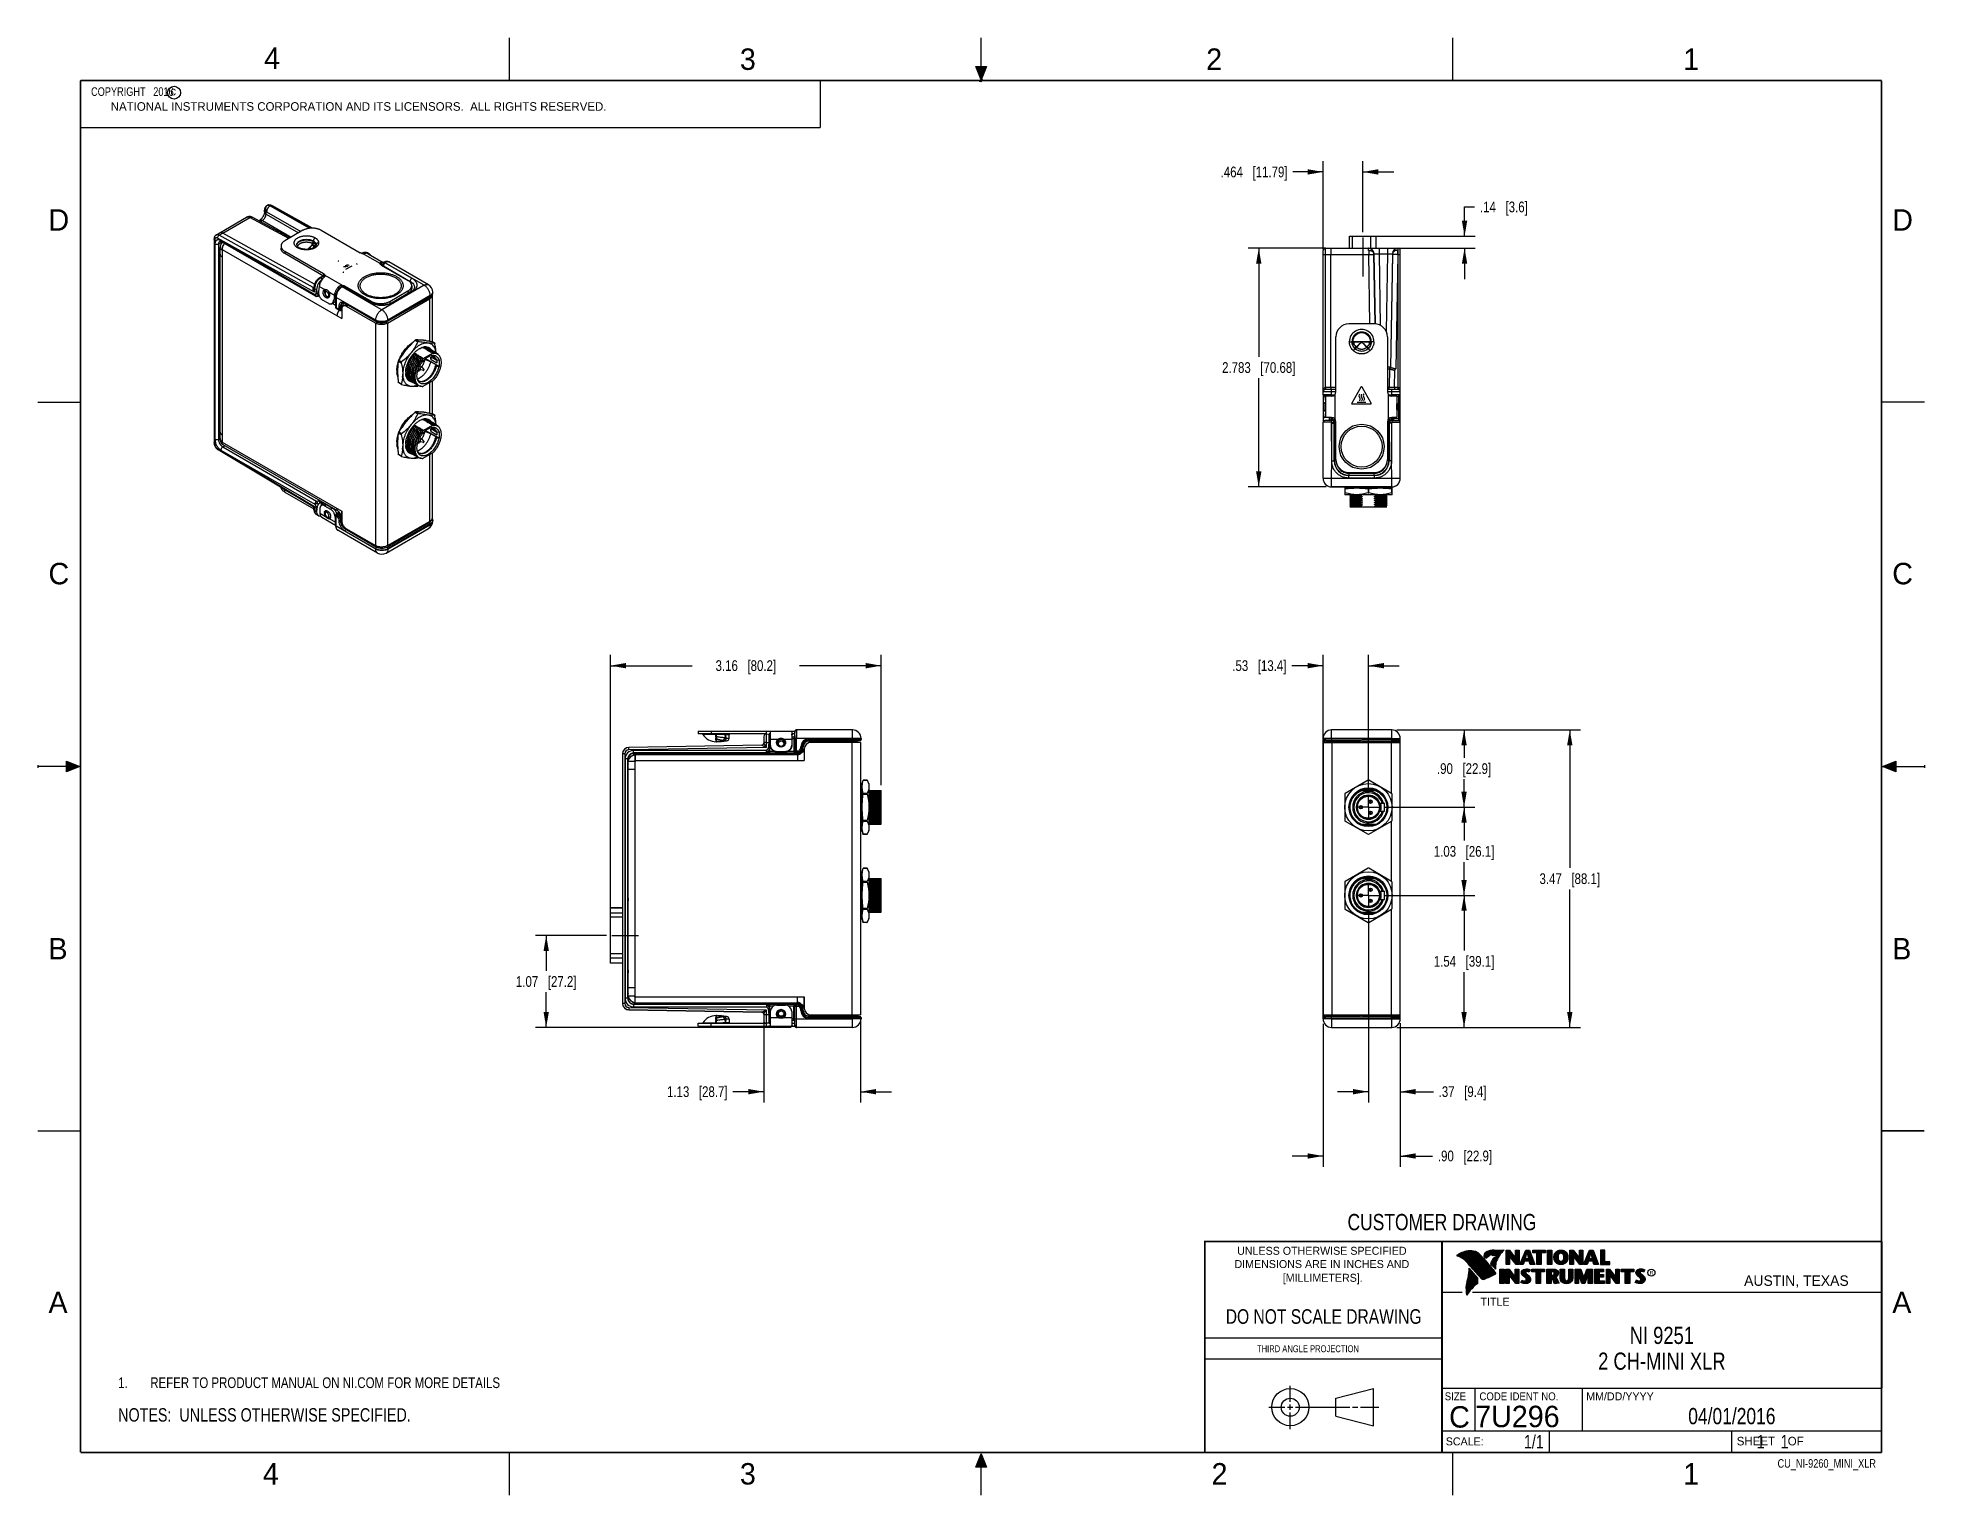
# Model space of a CAD drawing. Header units: inches. Extents: x 0 to 22, y 0 to 17.
import ezdxf

# ---------------------------------------------------------------- set-up
doc = ezdxf.new("R2010")
doc.units = ezdxf.units.IN
doc.header["$LTSCALE"] = 1.21
doc.header["$MEASUREMENT"] = 0
doc.linetypes.add('CENTER', pattern=[0.6, 0.375, -0.075, 0.075, -0.075])
doc.layers.get('0').update_dxf_attribs({"linetype": 'CONTINUOUS'})
for name, color, linetype in [('02___PRT_ALL_AXES', 7, 'CONTINUOUS'), ('03___PRT_ALL_CURVES', 7, 'CONTINUOUS'), ('DEFAULT_1', 7, 'CENTER'), ('DETAIL', 7, 'CONTINUOUS'), ('DIMENSIONS', 7, 'CONTINUOUS'), ('FEATURES', 7, 'CONTINUOUS'), ('NOTE', 7, 'CONTINUOUS')]:
    doc.layers.add(name, color=color, linetype=linetype)
doc.styles.get("Standard").update_dxf_attribs({"font": 'txt', "width": 0.8})
doc.styles.add('TEXTSTYLE_2', font='txt')
doc.styles.add('TEXTSTYLE_3', font='txt', dxfattribs={"width": 0.9})
doc.dimstyles.new('DIMSTYLE_1', dxfattribs={"dimtxt": 0.125, "dimasz": 0.18, "dimexe": 0.125, "dimexo": 0.0625, "dimgap": 0.0625, "dimtad": 0, "dimtih": 1, "dimtoh": 1, "dimzin": 4, "dimdsep": 46, "dimtxsty": 'STANDARD', "dimblk": '_FILLED', "dimblk1": '_FILLED', "dimblk2": '_FILLED', "dimcen": 0.09, "dimadec": 0, "dimazin": 0, "dimtp": 0.001, "dimtm": 0.001, "dimtfac": 1, "dimtofl": 0, "dimtmove": 0, "dimatfit": 3, "dimldrblk": '_FILLED', "dimfxl": 1, "dimtolj": 1, "dimtzin": 4, "dimarcsym": 0})
doc.dimstyles.new('DIMSTYLE_2', dxfattribs={"dimtxt": 0.125, "dimasz": 0.18, "dimexe": 0.125, "dimexo": 0.0625, "dimgap": 0.0625, "dimtad": 0, "dimtih": 1, "dimtoh": 1, "dimdec": 3, "dimzin": 4, "dimdsep": 46, "dimtxsty": 'STANDARD', "dimblk": '_FILLED', "dimblk1": '_FILLED', "dimblk2": '_FILLED', "dimcen": 0.09, "dimadec": 0, "dimazin": 0, "dimtp": 0.001, "dimtm": 0.001, "dimtfac": 1, "dimtdec": 3, "dimtofl": 0, "dimtmove": 0, "dimatfit": 3, "dimldrblk": '_FILLED', "dimfxl": 1, "dimtolj": 1, "dimtzin": 4, "dimarcsym": 0})

msp = doc.modelspace()

# ---------------------------------------------------------------- texts
at = {"color": 2, "linetype": 'Continuous', "line_spacing_factor": 0.9}
for s, insert, char_height, width, attachment_point, style in [('4', (2.64, 16.8869), 0.25, 0.25, 1, 'TEXTSTYLE_2'), ('3', (8.1875, 16.875), 0.25, 0.25, 1, 'TEXTSTYLE_2'), ('2', (13.625, 16.875), 0.25, 0.25, 1, 'TEXTSTYLE_2'), ('1', (19.1875, 16.875), 0.25, 0.25, 1, 'TEXTSTYLE_2'), ('c', (1.5463, 16.428), 0.1, 0.1, 1, 'TEXTSTYLE_2'), ('NATIONAL INSTRUMENTS CORPORATION AND ITS LICENSORS.  ALL RIGHTS RESERVED.', (0.851, 16.2482), 0.1, 7.3, 1, 'TEXTSTYLE_2'), ('D', (0.125, 15), 0.25, 0.25, 1, 'TEXTSTYLE_2'), ('D', (21.625, 15), 0.25, 0.25, 1, 'TEXTSTYLE_2'), ('C', (0.125, 10.875), 0.25, 0.25, 1, 'TEXTSTYLE_2'), ('C', (21.625, 10.875), 0.25, 0.25, 1, 'TEXTSTYLE_2'), ('B', (0.125, 6.5), 0.25, 0.25, 1, 'TEXTSTYLE_2'), ('B', (21.625, 6.5), 0.25, 0.25, 1, 'TEXTSTYLE_2'), ('UNLESS OTHERWISE SPECIFIED', (14.9742, 2.8979), 0.093, 2.418, 2, 'TEXTSTYLE_2'), ('DIMENSIONS ARE IN INCHES AND', (14.9742, 2.7431), 0.093, 2.604, 2, 'TEXTSTYLE_2'), ('[MILLIMETERS].', (14.9844, 2.5829), 0.093, 1.302, 2, 'TEXTSTYLE_2'), ('R', (18.7972, 2.6166), 0.0418, 0.041753, 1, 'TEXTSTYLE_2'), ('AUSTIN, TEXAS', (19.898, 2.5642), 0.121576, 1.580488, 1, 'TEXTSTYLE_2'), ('A', (0.125, 2.375), 0.25, 0.25, 1, 'TEXTSTYLE_2'), ('TITLE', (16.8235, 2.303), 0.093, 0.465, 1, 'TEXTSTYLE_2'), ('A', (21.625, 2.375), 0.25, 0.25, 1, 'TEXTSTYLE_2'), ('SIZE', (16.407, 1.2002), 0.093, 0.3348, 1, 'TEXTSTYLE_3'), ('CODE IDENT NO.', (16.8114, 1.2002), 0.093, 1.1718, 1, 'TEXTSTYLE_3'), ('MM/DD/YYYY', (18.0565, 1.2002), 0.093, 0.93, 1, 'TEXTSTYLE_2'), ('SCALE:', (16.4187, 0.6745), 0.093, 0.558, 1, 'TEXTSTYLE_2'), ('SHEET    OF', (19.8121, 0.6815), 0.1, 1.1, 1, 'TEXTSTYLE_2'), ('4', (2.625, 0.375), 0.25, 0.25, 1, 'TEXTSTYLE_2'), ('3', (8.1875, 0.375), 0.25, 0.25, 1, 'TEXTSTYLE_2'), ('2', (13.6875, 0.375), 0.25, 0.25, 1, 'TEXTSTYLE_2'), ('1', (19.1875, 0.375), 0.25, 0.25, 1, 'TEXTSTYLE_2')]:
    msp.add_mtext(s, dxfattribs=dict(at, insert=insert, char_height=char_height, width=width, attachment_point=attachment_point, style=style))
at = {"color": 7, "linetype": 'Continuous', "attachment_point": 2, "line_spacing_factor": 0.9}
for s, insert, char_height, width in [('CUSTOMER DRAWING', (16.3742, 3.2811), 0.19, 2.432), ('DO NOT SCALE DRAWING', (14.9953, 2.1698), 0.17, 2.72)]:
    msp.add_mtext(s, dxfattribs=dict(at, insert=insert, char_height=char_height, width=width))
at = {"color": 2, "linetype": 'Continuous', "insert": (14.2178, 1.7486), "char_height": 0.08, "width": 1.408, "attachment_point": 1, "line_spacing_factor": 0.9}
msp.add_mtext('THIRD ANGLE PROJECTION', dxfattribs=at)
at = {"color": 7, "linetype": 'Continuous', "char_height": 0.25, "line_spacing_factor": 0.9, "style": 'TEXTSTYLE_2'}
for s, insert, width, attachment_point in [('C', (16.5785, 1.0393), 0.25, 2), ('7U296', (16.7614, 1.0441), 1.25, 1)]:
    msp.add_mtext(s, dxfattribs=dict(at, insert=insert, width=width, attachment_point=attachment_point))
at = {"layer": 'DETAIL', "color": 2, "linetype": 'Continuous', "char_height": 0.1, "line_spacing_factor": 0.9}
for s, insert, width, attachment_point in [('{  COPYRIGHT   2016}', (0.5624, 16.4219), 1.44, 1), ('CU_NI-9260_MINI_XLR', (21.4352, 0.4213), 1.52, 3)]:
    msp.add_mtext(s, dxfattribs=dict(at, insert=insert, width=width, attachment_point=attachment_point))
at = {"layer": 'DETAIL', "color": 7, "linetype": 'Continuous', "char_height": 0.15625, "line_spacing_factor": 0.9}
for s, insert, width, attachment_point in [('1/1', (17.5623, 0.7032), 0.375, 3), ('     1    1', (19.8125, 0.7031), 1.375, 1)]:
    msp.add_mtext(s, dxfattribs=dict(at, insert=insert, width=width, attachment_point=attachment_point))
at = {"layer": 'NOTE', "color": 7, "linetype": 'Continuous', "attachment_point": 2, "line_spacing_factor": 0.9}
for s, insert, char_height, width in [('{NI 9251\\P2 CH-MINI XLR}', (18.9387, 1.9646), 0.2, 2.08), ('{04/01/2016 }', (19.755, 1.0181), 0.19, 1.672)]:
    msp.add_mtext(s, dxfattribs=dict(at, insert=insert, char_height=char_height, width=width))

# ---------------------------------------------------------------- blocks, each defined once
blk = doc.blocks.new('SYMBOL_9_BL0', base_point=(3.625, 1.312))
at = {"color": 2, "linetype": 'Continuous', "width": 0.8}
for s, p in [('1.', (0.938, 1.25)), ('REFER TO PRODUCT MANUAL ON NI.COM FOR MORE DETAILS', (1.312, 1.25))]:
    blk.add_text(s, height=0.125, dxfattribs=at).set_placement(p)
blk = doc.blocks.new('_FILLED')
at = {"color": 0, "linetype": 'ByBlock'}
blk.add_solid([(0, 0), (-1, 0.1736), (-1, -0.1736)], dxfattribs=at)
blk = doc.blocks.new('*D1')
at = {"layer": 'DIMENSIONS', "color": 2, "linetype": 'Continuous'}
for p, q in [((8.466, 5.542), (8.466, 4.582)), ((9.595, 5.54), (9.595, 4.582)), ((8.466, 4.707), (8.107, 4.707)), ((9.595, 4.707), (9.955, 4.707))]:
    blk.add_line(p, q, dxfattribs=at)
at = {"layer": 'DIMENSIONS', "color": 2, "linetype": 'Continuous', "xscale": 0.18, "yscale": 0.18, "zscale": 0.18}
blk.add_blockref('_FILLED', (8.466, 4.707), dxfattribs=at)
at = {"layer": 'DIMENSIONS', "color": 2, "linetype": 'Continuous', "xscale": 0.18, "yscale": 0.18, "zscale": 0.18, "rotation": 180}
blk.add_blockref('_FILLED', (9.595, 4.707), dxfattribs=at)
at = {"layer": 'DIMENSIONS', "color": 2, "linetype": 'Continuous', "insert": (8.044, 4.77), "char_height": 0.125, "width": 1.125, "attachment_point": 3, "line_spacing_factor": 0.9}
blk.add_mtext('1.13{\\Ftxt.shx;\\W1.000000;\\H0.125000; }[28.7]', dxfattribs=at)
blk = doc.blocks.new('*D2')
at = {"layer": 'DIMENSIONS', "color": 2, "linetype": 'Continuous'}
for p, q in [((6.631, 6.528), (5.804, 6.528)), ((5.929, 6.528), (5.929, 6.118)), ((5.929, 5.457), (5.929, 5.868)), ((8.785, 5.457), (5.804, 5.457))]:
    blk.add_line(p, q, dxfattribs=at)
at = {"layer": 'DIMENSIONS', "color": 2, "linetype": 'Continuous', "xscale": 0.18, "yscale": 0.18, "zscale": 0.18}
for p, rotation in [((5.929, 6.528), 90), ((5.929, 5.457), 270)]:
    blk.add_blockref('_FILLED', p, dxfattribs=dict(at, rotation=rotation))
at = {"layer": 'DIMENSIONS', "color": 2, "linetype": 'Continuous', "insert": (5.929, 6.055), "char_height": 0.125, "width": 1.125, "attachment_point": 2, "line_spacing_factor": 0.9}
blk.add_mtext('1.07{\\Ftxt.shx;\\W1.000000;\\H0.125000; }[27.2]', dxfattribs=at)
blk = doc.blocks.new('*D3')
at = {"layer": 'DIMENSIONS', "color": 2, "linetype": 'Continuous'}
for p, q in [((15.85, 8.926), (16.757, 8.926)), ((16.632, 8.926), (16.632, 8.601)), ((16.632, 8.025), (16.632, 8.351)), ((15.704, 8.025), (16.757, 8.025))]:
    blk.add_line(p, q, dxfattribs=at)
at = {"layer": 'DIMENSIONS', "color": 2, "linetype": 'Continuous', "xscale": 0.18, "yscale": 0.18, "zscale": 0.18}
for p, rotation in [((16.632, 8.926), 90), ((16.632, 8.025), 270)]:
    blk.add_blockref('_FILLED', p, dxfattribs=dict(at, rotation=rotation))
at = {"layer": 'DIMENSIONS', "color": 2, "linetype": 'Continuous', "insert": (16.632, 8.538), "char_height": 0.125, "width": 1.025, "attachment_point": 2, "line_spacing_factor": 0.9}
blk.add_mtext('.90{\\Ftxt.shx;\\W1.000000;\\H0.125000; }[22.9]', dxfattribs=at)
blk = doc.blocks.new('*D4')
at = {"layer": 'DIMENSIONS', "color": 2, "linetype": 'Continuous'}
for p, q in [((15.704, 8.025), (16.757, 8.025)), ((16.632, 8.025), (16.632, 7.636)), ((16.632, 6.997), (16.632, 7.386)), ((15.704, 6.997), (16.757, 6.997))]:
    blk.add_line(p, q, dxfattribs=at)
at = {"layer": 'DIMENSIONS', "color": 2, "linetype": 'Continuous', "xscale": 0.18, "yscale": 0.18, "zscale": 0.18}
for p, rotation in [((16.632, 8.025), 90), ((16.632, 6.997), 270)]:
    blk.add_blockref('_FILLED', p, dxfattribs=dict(at, rotation=rotation))
at = {"layer": 'DIMENSIONS', "color": 2, "linetype": 'Continuous', "insert": (16.632, 7.573), "char_height": 0.125, "width": 1.125, "attachment_point": 2, "line_spacing_factor": 0.9}
blk.add_mtext('1.03{\\Ftxt.shx;\\W1.000000;\\H0.125000; }[26.1]', dxfattribs=at)
blk = doc.blocks.new('*D5')
at = {"layer": 'DIMENSIONS', "color": 2, "linetype": 'Continuous'}
for p, q in [((15.704, 6.997), (16.757, 6.997)), ((16.632, 6.997), (16.632, 6.352)), ((16.632, 5.457), (16.632, 6.102)), ((15.85, 5.457), (16.757, 5.457))]:
    blk.add_line(p, q, dxfattribs=at)
at = {"layer": 'DIMENSIONS', "color": 2, "linetype": 'Continuous', "xscale": 0.18, "yscale": 0.18, "zscale": 0.18}
for p, rotation in [((16.632, 6.997), 90), ((16.632, 5.457), 270)]:
    blk.add_blockref('_FILLED', p, dxfattribs=dict(at, rotation=rotation))
at = {"layer": 'DIMENSIONS', "color": 2, "linetype": 'Continuous', "insert": (16.632, 6.29), "char_height": 0.125, "width": 1.125, "attachment_point": 2, "line_spacing_factor": 0.9}
blk.add_mtext('1.54{\\Ftxt.shx;\\W1.000000;\\H0.125000; }[39.1]', dxfattribs=at)
blk = doc.blocks.new('*D6')
at = {"layer": 'DIMENSIONS', "color": 2, "linetype": 'Continuous'}
for p, q in [((15.517, 6.809), (15.517, 4.582)), ((15.888, 5.506), (15.888, 4.582)), ((15.517, 4.707), (15.157, 4.707)), ((15.888, 4.707), (16.274, 4.707))]:
    blk.add_line(p, q, dxfattribs=at)
at = {"layer": 'DIMENSIONS', "color": 2, "linetype": 'Continuous', "xscale": 0.18, "yscale": 0.18, "zscale": 0.18}
blk.add_blockref('_FILLED', (15.517, 4.707), dxfattribs=at)
at = {"layer": 'DIMENSIONS', "color": 2, "linetype": 'Continuous', "xscale": 0.18, "yscale": 0.18, "zscale": 0.18, "rotation": 180}
blk.add_blockref('_FILLED', (15.888, 4.707), dxfattribs=at)
at = {"layer": 'DIMENSIONS', "color": 2, "linetype": 'Continuous', "insert": (16.336, 4.77), "char_height": 0.125, "width": 0.925, "attachment_point": 1, "line_spacing_factor": 0.9}
blk.add_mtext('.37{\\Ftxt.shx;\\W1.000000;\\H0.125000; }[9.4]', dxfattribs=at)
blk = doc.blocks.new('*D7')
at = {"layer": 'DIMENSIONS', "color": 2, "linetype": 'Continuous'}
for p, q in [((15.888, 5.506), (15.888, 3.832)), ((14.988, 5.499), (14.988, 3.832)), ((14.988, 3.957), (14.628, 3.957)), ((15.888, 3.957), (16.264, 3.957))]:
    blk.add_line(p, q, dxfattribs=at)
at = {"layer": 'DIMENSIONS', "color": 2, "linetype": 'Continuous', "xscale": 0.18, "yscale": 0.18, "zscale": 0.18}
blk.add_blockref('_FILLED', (14.988, 3.957), dxfattribs=at)
at = {"layer": 'DIMENSIONS', "color": 2, "linetype": 'Continuous', "xscale": 0.18, "yscale": 0.18, "zscale": 0.18, "rotation": 180}
blk.add_blockref('_FILLED', (15.888, 3.957), dxfattribs=at)
at = {"layer": 'DIMENSIONS', "color": 2, "linetype": 'Continuous', "insert": (16.327, 4.02), "char_height": 0.125, "width": 1.025, "attachment_point": 1, "line_spacing_factor": 0.9}
blk.add_mtext('.90{\\Ftxt.shx;\\W1.000000;\\H0.125000; }[22.9]', dxfattribs=at)
blk = doc.blocks.new('*D8')
at = {"layer": 'DIMENSIONS', "color": 2, "linetype": 'Continuous'}
for p, q in [((14.988, 8.65), (14.988, 9.801)), ((15.517, 8.212), (15.517, 9.801)), ((14.988, 9.676), (14.624, 9.676)), ((15.517, 9.676), (15.877, 9.676))]:
    blk.add_line(p, q, dxfattribs=at)
at = {"layer": 'DIMENSIONS', "color": 2, "linetype": 'Continuous', "xscale": 0.18, "yscale": 0.18, "zscale": 0.18}
blk.add_blockref('_FILLED', (14.988, 9.676), dxfattribs=at)
at = {"layer": 'DIMENSIONS', "color": 2, "linetype": 'Continuous', "xscale": 0.18, "yscale": 0.18, "zscale": 0.18, "rotation": 180}
blk.add_blockref('_FILLED', (15.517, 9.676), dxfattribs=at)
at = {"layer": 'DIMENSIONS', "color": 2, "linetype": 'Continuous', "insert": (14.561, 9.739), "char_height": 0.125, "width": 1.025, "attachment_point": 3, "line_spacing_factor": 0.9}
blk.add_mtext('.53{\\Ftxt.shx;\\W1.000000;\\H0.125000; }[13.4]', dxfattribs=at)
blk = doc.blocks.new('*D9')
at = {"layer": 'DIMENSIONS', "color": 2, "linetype": 'Continuous'}
for p, q in [((14.988, 15.435), (14.636, 15.435)), ((14.988, 14.533), (14.988, 15.56)), ((15.452, 14.732), (15.452, 15.56)), ((15.452, 15.435), (15.812, 15.435))]:
    blk.add_line(p, q, dxfattribs=at)
at = {"layer": 'DIMENSIONS', "color": 2, "linetype": 'Continuous', "xscale": 0.18, "yscale": 0.18, "zscale": 0.18}
blk.add_blockref('_FILLED', (14.988, 15.435), dxfattribs=at)
at = {"layer": 'DIMENSIONS', "color": 2, "linetype": 'Continuous', "xscale": 0.18, "yscale": 0.18, "zscale": 0.18, "rotation": 180}
blk.add_blockref('_FILLED', (15.452, 15.435), dxfattribs=at)
at = {"layer": 'DIMENSIONS', "color": 2, "linetype": 'Continuous', "insert": (14.574, 15.497), "char_height": 0.125, "width": 1.225, "attachment_point": 3, "line_spacing_factor": 0.9}
blk.add_mtext('.464{\\Ftxt.shx;\\W1.000000;\\H0.125000; }[11.79]', dxfattribs=at)
blk = doc.blocks.new('*D10')
at = {"layer": 'DIMENSIONS', "color": 2, "linetype": 'Continuous'}
for p, q in [((15.016, 14.545), (14.113, 14.545)), ((14.238, 14.545), (14.238, 13.278)), ((14.238, 11.762), (14.238, 13.028)), ((15.025, 11.762), (14.113, 11.762))]:
    blk.add_line(p, q, dxfattribs=at)
at = {"layer": 'DIMENSIONS', "color": 2, "linetype": 'Continuous', "xscale": 0.18, "yscale": 0.18, "zscale": 0.18}
for p, rotation in [((14.238, 14.545), 90), ((14.238, 11.762), 270)]:
    blk.add_blockref('_FILLED', p, dxfattribs=dict(at, rotation=rotation))
at = {"layer": 'DIMENSIONS', "color": 2, "linetype": 'Continuous', "insert": (14.238, 13.216), "char_height": 0.125, "width": 1.325, "attachment_point": 2, "line_spacing_factor": 0.9}
blk.add_mtext('2.783{\\Ftxt.shx;\\W1.000000;\\H0.125000; }[70.68]', dxfattribs=at)
blk = doc.blocks.new('*D11')
at = {"layer": 'DIMENSIONS', "color": 2, "linetype": 'Continuous'}
for p, q in [((6.679, 6.805), (6.679, 9.801)), ((9.836, 8.284), (9.836, 9.801)), ((6.679, 9.676), (7.632, 9.676)), ((9.836, 9.676), (8.882, 9.676))]:
    blk.add_line(p, q, dxfattribs=at)
at = {"layer": 'DIMENSIONS', "color": 2, "linetype": 'Continuous', "xscale": 0.18, "yscale": 0.18, "zscale": 0.18, "rotation": 180}
blk.add_blockref('_FILLED', (6.679, 9.676), dxfattribs=at)
at = {"layer": 'DIMENSIONS', "color": 2, "linetype": 'Continuous', "xscale": 0.18, "yscale": 0.18, "zscale": 0.18}
blk.add_blockref('_FILLED', (9.836, 9.676), dxfattribs=at)
at = {"layer": 'DIMENSIONS', "color": 2, "linetype": 'Continuous', "insert": (8.257, 9.739), "char_height": 0.125, "width": 1.125, "attachment_point": 2, "line_spacing_factor": 0.9}
blk.add_mtext('3.16{\\Ftxt.shx;\\W1.000000;\\H0.125000; }[80.2]', dxfattribs=at)
blk = doc.blocks.new('*D12')
at = {"layer": 'DIMENSIONS', "color": 2, "linetype": 'Continuous'}
for p, q in [((15.85, 8.926), (17.99, 8.926)), ((17.865, 8.926), (17.865, 7.317)), ((17.865, 5.457), (17.865, 7.067)), ((15.85, 5.457), (17.99, 5.457))]:
    blk.add_line(p, q, dxfattribs=at)
at = {"layer": 'DIMENSIONS', "color": 2, "linetype": 'Continuous', "xscale": 0.18, "yscale": 0.18, "zscale": 0.18}
for p, rotation in [((17.865, 8.926), 90), ((17.865, 5.457), 270)]:
    blk.add_blockref('_FILLED', p, dxfattribs=dict(at, rotation=rotation))
at = {"layer": 'DIMENSIONS', "color": 2, "linetype": 'Continuous', "insert": (17.865, 7.254), "char_height": 0.125, "width": 1.125, "attachment_point": 2, "line_spacing_factor": 0.9}
blk.add_mtext('3.47{\\Ftxt.shx;\\W1.000000;\\H0.125000; }[88.1]', dxfattribs=at)
blk = doc.blocks.new('*D13')
at = {"layer": 'DIMENSIONS', "color": 2, "linetype": 'Continuous'}
for p, q in [((16.638, 14.685), (16.638, 15.026)), ((16.638, 15.026), (16.755, 15.026)), ((15.606, 14.685), (16.763, 14.685)), ((15.8, 14.545), (16.763, 14.545)), ((16.638, 14.545), (16.638, 14.185))]:
    blk.add_line(p, q, dxfattribs=at)
at = {"layer": 'DIMENSIONS', "color": 2, "linetype": 'Continuous', "xscale": 0.18, "yscale": 0.18, "zscale": 0.18}
for p, rotation in [((16.638, 14.685), 270), ((16.638, 14.545), 90)]:
    blk.add_blockref('_FILLED', p, dxfattribs=dict(at, rotation=rotation))
at = {"layer": 'DIMENSIONS', "color": 2, "linetype": 'Continuous', "insert": (16.818, 15.089), "char_height": 0.125, "width": 0.925, "attachment_point": 1, "line_spacing_factor": 0.9}
blk.add_mtext('.14{\\Ftxt.shx;\\W1.000000;\\H0.125000; }[3.6]', dxfattribs=at)
blk = doc.blocks.new('SYMBOL_4_BL1', base_point=(3.1215, 0.9375))
at = {"layer": 'DETAIL', "color": 2, "linetype": 'Continuous', "width": 0.8}
blk.add_text('NOTES:  UNLESS OTHERWISE SPECIFIED.', height=0.156, dxfattribs=at).set_placement((0.9375, 0.8595))

# ---------------------------------------------------------------- dimensions: what is measured, and where the dimension line sits
at = {"layer": 'DIMENSIONS', "color": 2, "linetype": 'Continuous'}
for base, p1, p2, dimstyle, picture, middle in [((15.452, 15.4345), (14.988, 14.4704), (15.452, 14.6695), 'DIMSTYLE_2', '*D9', (13.9613, 15.4345)), ((9.8355, 9.6764), (6.6786, 6.7422), (9.8355, 8.2219), 'DIMSTYLE_1', '*D11', (8.2571, 9.6764)), ((15.888, 4.7074), (15.5169, 6.8719), (15.888, 5.5688), 'DIMSTYLE_1', '*D6', (16.7987, 4.7074)), ((15.888, 3.9574), (14.988, 5.5612), (15.888, 5.5688), 'DIMSTYLE_1', '*D7', (16.8391, 3.9574))]:
    dim = msp.add_linear_dim(base=base, p1=p1, p2=p2, dimstyle=dimstyle, dxfattribs=at)
    dim.commit()
    dim.dimension.update_dxf_attribs({"geometry": picture, "text_midpoint": middle, "dimtype": 160})
for base, p1, p2, angle, dimstyle, picture, middle in [((16.638, 14.5445), (15.544, 14.6845), (15.7377, 14.5445), 270, 'DIMSTYLE_1', '*D13', (17.2805, 15.0264)), ((14.238, 11.7618), (15.0783, 14.5445), (15.088, 11.7618), 270, 'DIMSTYLE_2', '*D10', (14.238, 13.1532)), ((14.988, 9.6764), (15.5169, 8.1499), (14.988, 8.5875), 180, 'DIMSTYLE_1', '*D8', (14.0485, 9.6764)), ((16.6318, 8.0249), (15.788, 8.9264), (15.6419, 8.0249), 270, 'DIMSTYLE_1', '*D3', (16.6318, 8.4756)), ((17.8646, 5.4574), (15.788, 8.9264), (15.788, 5.4574), 270, 'DIMSTYLE_1', '*D12', (17.8646, 7.1919)), ((16.6318, 8.0249), (15.6419, 6.9969), (15.6419, 8.0249), 90, 'DIMSTYLE_1', '*D4', (16.6318, 7.5109)), ((16.6318, 5.4574), (15.6419, 6.9969), (15.788, 5.4574), 270, 'DIMSTYLE_1', '*D5', (16.6318, 6.2271)), ((5.9286, 5.4574), (6.6936, 6.5279), (8.8475, 5.4574), 270, 'DIMSTYLE_1', '*D2', (5.9286, 5.9926)), ((8.4665, 4.7074), (9.5946, 5.6024), (8.4665, 5.6045), 180, 'DIMSTYLE_1', '*D1', (7.4818, 4.7074))]:
    dim = msp.add_linear_dim(base=base, p1=p1, p2=p2, angle=angle, dimstyle=dimstyle, dxfattribs=at)
    dim.commit()
    dim.dimension.update_dxf_attribs({"geometry": picture, "text_midpoint": middle, "dimtype": 160})

# ---------------------------------------------------------------- hatches: boundary and pattern name
for points in [[(11, 16.51), (10.9375, 16.6663), (11.0625, 16.6663)], [(0.3337, 8.5625), (0.49, 8.5), (0.3337, 8.4375)], [(21.6663, 8.5625), (21.6663, 8.4375), (21.51, 8.5)], [(10.9375, 0.3287), (11, 0.485), (11.0625, 0.3287)]]:
    msp.add_hatch(color=2).paths.add_polyline_path(points)

# ---------------------------------------------------------------- linework, layer by layer
at = {"color": 2, "linetype": 'Continuous'}
for p, q in [((5.5, 16.5), (5.5, 17)), ((11, 16.485), (11, 17)), ((16.5, 16.5), (16.5, 17)), ((11, 16.51), (10.9375, 16.6663)), ((10.9375, 16.6663), (11.0625, 16.6663)), ((11.015, 16.515), (10.985, 16.485)), ((10.985, 16.485), (11, 16.515)), ((11.0625, 16.6663), (11, 16.51)), ((11, 16.485), (11.015, 16.515)), ((0.4999, 16.5), (9.1249, 16.5)), ((0.4999, 16.5), (0.4999, 15.9531)), ((9.1249, 16.5), (9.1249, 15.9531)), ((0.4999, 15.9531), (9.1249, 15.9531)), ((0, 12.75), (0.5, 12.75)), ((22, 12.75), (21.5, 12.75)), ((0, 8.515), (0, 8.485)), ((0.49, 8.5), (0, 8.5)), ((0.3337, 8.4375), (0.3337, 8.5625)), ((0.3337, 8.5625), (0.49, 8.5)), ((0.49, 8.5), (0.3337, 8.4375)), ((21.51, 8.5), (21.6663, 8.5625)), ((21.51, 8.5), (22, 8.5)), ((21.6663, 8.4375), (21.51, 8.5)), ((21.6663, 8.5625), (21.6663, 8.4375)), ((22, 8.515), (22, 8.485)), ((0, 4.25), (0.5, 4.25)), ((16.3737, 2.9596), (21.5037, 2.9596)), ((16.3737, 2.9596), (16.3737, 1.2496)), ((16.375, 2.96), (21.5, 2.96)), ((21.5037, 2.9596), (21.5037, 1.2496)), ((16.5578, 2.796), (16.5578, 2.7989)), ((16.5646, 2.7936), (16.5646, 2.8033)), ((16.5714, 2.7909), (16.5714, 2.8075)), ((16.5782, 2.788), (16.5782, 2.8116)), ((16.5851, 2.7849), (16.5851, 2.8154)), ((16.5919, 2.7815), (16.5919, 2.819)), ((16.5987, 2.7778), (16.5987, 2.8221)), ((16.6055, 2.7738), (16.6055, 2.8249)), ((16.6124, 2.7696), (16.6124, 2.8276)), ((16.6192, 2.765), (16.6192, 2.8301)), ((16.626, 2.7601), (16.626, 2.8325)), ((16.6329, 2.7549), (16.6329, 2.8347)), ((16.6397, 2.7492), (16.6397, 2.8367)), ((16.6465, 2.7431), (16.6465, 2.8386)), ((16.6533, 2.7366), (16.6533, 2.8403)), ((16.6602, 2.7295), (16.6602, 2.8419)), ((16.667, 2.7221), (16.667, 2.8435)), ((16.6738, 2.7146), (16.6738, 2.8449)), ((16.6806, 2.707), (16.6806, 2.8459)), ((16.6875, 2.6995), (16.6875, 2.8467)), ((16.7939, 2.533), (16.6919, 2.6489)), ((16.6943, 2.6918), (16.6943, 2.8472)), ((16.7011, 2.6841), (16.7011, 2.8474)), ((16.708, 2.6764), (16.708, 2.8474)), ((16.7148, 2.6685), (16.7148, 2.847)), ((16.7216, 2.6607), (16.7216, 2.8465)), ((16.7284, 2.6527), (16.7284, 2.8456)), ((16.7353, 2.6447), (16.7353, 2.8445)), ((16.7421, 2.6366), (16.7421, 2.8431)), ((16.7489, 2.6285), (16.7489, 2.8417)), ((16.7557, 2.6204), (16.7557, 2.84)), ((16.7626, 2.6125), (16.7626, 2.8378)), ((16.7694, 2.6046), (16.7694, 2.8352)), ((16.7762, 2.5968), (16.7762, 2.8321)), ((16.7831, 2.5891), (16.7831, 2.8284)), ((16.7899, 2.5815), (16.7899, 2.8242)), ((16.7967, 2.5739), (16.7967, 2.8193)), ((16.8035, 2.5665), (16.8035, 2.8136)), ((16.8104, 2.5591), (16.8104, 2.807)), ((16.8172, 2.5519), (16.8172, 2.7996)), ((16.824, 2.5447), (16.824, 2.7924)), ((16.8308, 2.5375), (16.8308, 2.7853)), ((16.8377, 2.5314), (16.8377, 2.7781)), ((16.8445, 2.5262), (16.8445, 2.7709)), ((16.8513, 2.523), (16.8513, 2.7637)), ((16.8581, 2.5224), (16.8581, 2.7565)), ((16.8864, 2.7664), (16.8632, 2.7937)), ((16.865, 2.5241), (16.865, 2.7493)), ((16.8877, 2.7723), (16.8682, 2.7952)), ((16.8718, 2.791), (16.8718, 2.8085)), ((16.8718, 2.527), (16.8718, 2.7421)), ((16.8786, 2.783), (16.8786, 2.8206)), ((16.8786, 2.5298), (16.8786, 2.7348)), ((16.8855, 2.7749), (16.8855, 2.8281)), ((16.8855, 2.5327), (16.8855, 2.727)), ((16.8923, 2.7747), (16.8923, 2.8335)), ((16.8923, 2.5356), (16.8923, 2.7187)), ((16.8991, 2.7788), (16.8991, 2.8375)), ((16.8991, 2.5385), (16.8991, 2.7104)), ((16.9059, 2.7837), (16.9059, 2.8408)), ((16.9059, 2.5415), (16.9059, 2.7022)), ((16.9128, 2.7896), (16.9128, 2.8436)), ((16.9128, 2.5446), (16.9128, 2.6939)), ((16.9196, 2.7966), (16.9196, 2.8459)), ((16.9196, 2.5477), (16.9196, 2.6856)), ((16.9264, 2.8018), (16.9264, 2.8477)), ((16.9264, 2.5508), (16.9264, 2.6774)), ((16.9332, 2.8053), (16.9332, 2.849)), ((16.9332, 2.554), (16.9332, 2.6691)), ((16.9401, 2.8077), (16.9401, 2.8499)), ((16.9401, 2.5573), (16.9401, 2.6608)), ((16.9616, 2.6797), (16.9434, 2.7005)), ((16.9469, 2.8082), (16.9469, 2.8509)), ((16.9469, 2.5606), (16.9469, 2.6526)), ((16.9653, 2.6828), (16.9492, 2.7013)), ((16.9537, 2.8069), (16.9537, 2.8518)), ((16.9537, 2.696), (16.9537, 2.7109)), ((16.9537, 2.5639), (16.9537, 2.6443)), ((16.9606, 2.8048), (16.9606, 2.8525)), ((16.9606, 2.6882), (16.9606, 2.7266)), ((16.9674, 2.8034), (16.9674, 2.8531)), ((16.9674, 2.6802), (16.9674, 2.7444)), ((16.9742, 2.8027), (16.9742, 2.8536)), ((16.9742, 2.672), (16.9742, 2.7568)), ((16.981, 2.8023), (16.981, 2.854)), ((16.981, 2.664), (16.981, 2.7634)), ((16.9838, 2.8589), (17.0997, 2.8607)), ((16.9839, 2.8541), (17.087, 2.8557)), ((16.9879, 2.802), (16.9879, 2.8542)), ((16.9879, 2.6563), (16.9879, 2.7665)), ((16.999, 2.637), (16.9946, 2.6418)), ((16.9947, 2.8019), (16.9947, 2.8543)), ((16.9947, 2.6748), (16.9947, 2.7683)), ((17.0015, 2.8005), (17.0015, 2.8544)), ((17.0015, 2.7195), (17.0015, 2.7694)), ((17.0083, 2.7963), (17.0083, 2.8545)), ((17.0083, 2.7388), (17.0083, 2.7698)), ((17.0152, 2.755), (17.0152, 2.8546)), ((17.022, 2.7691), (17.022, 2.8547)), ((17.0288, 2.7817), (17.0288, 2.8548)), ((17.0357, 2.7931), (17.0357, 2.8549)), ((17.0425, 2.8035), (17.0425, 2.855)), ((17.0493, 2.8131), (17.0493, 2.8551)), ((17.0561, 2.822), (17.0561, 2.8552)), ((17.063, 2.8303), (17.063, 2.8553)), ((17.0698, 2.8381), (17.0698, 2.8554)), ((17.0766, 2.8454), (17.0766, 2.8555)), ((17.1243, 2.8592), (17.1609, 2.8592)), ((17.1243, 2.6915), (17.1243, 2.8592)), ((17.1637, 2.6915), (17.1243, 2.6915)), ((17.1291, 2.8543), (17.1585, 2.8543)), ((17.1291, 2.6963), (17.1291, 2.8543)), ((17.1589, 2.6963), (17.1291, 2.6963)), ((17.1381, 2.6963), (17.1381, 2.8543)), ((17.1447, 2.6963), (17.1447, 2.8543)), ((17.1514, 2.6963), (17.1514, 2.8543)), ((17.1589, 2.8042), (17.1581, 2.8543)), ((17.1585, 2.8543), (17.2383, 2.7492)), ((17.2418, 2.6963), (17.1589, 2.8042)), ((17.1589, 2.8042), (17.1589, 2.6963)), ((17.1609, 2.8592), (17.2334, 2.7636)), ((17.2395, 2.6915), (17.1637, 2.7899)), ((17.1637, 2.7899), (17.1637, 2.6915)), ((17.1648, 2.7965), (17.1648, 2.8461)), ((17.1714, 2.7879), (17.1714, 2.8373)), ((17.1781, 2.7792), (17.1781, 2.8285)), ((17.1848, 2.7705), (17.1848, 2.8197)), ((17.1915, 2.7618), (17.1915, 2.8109)), ((17.1981, 2.7531), (17.1981, 2.8021)), ((17.2048, 2.7445), (17.2048, 2.7933)), ((17.2115, 2.7358), (17.2115, 2.7845)), ((17.2182, 2.7271), (17.2182, 2.7757)), ((17.2248, 2.7184), (17.2248, 2.7669)), ((17.2315, 2.7098), (17.2315, 2.7581)), ((17.2334, 2.8592), (17.2732, 2.8592)), ((17.2334, 2.7636), (17.2334, 2.8592)), ((17.2382, 2.7011), (17.2383, 2.7492)), ((17.2383, 2.8543), (17.2684, 2.8543)), ((17.2383, 2.7492), (17.2383, 2.8543)), ((17.2732, 2.6915), (17.2395, 2.6915)), ((17.2684, 2.6963), (17.2418, 2.6963)), ((17.2449, 2.6963), (17.2449, 2.8543)), ((17.2515, 2.6963), (17.2515, 2.8543)), ((17.2582, 2.6963), (17.2582, 2.8543)), ((17.2649, 2.6963), (17.2649, 2.8543)), ((17.2684, 2.8543), (17.2684, 2.6963)), ((17.2732, 2.8592), (17.2732, 2.6915)), ((17.2831, 2.6915), (17.3516, 2.8591)), ((17.3228, 2.6915), (17.2831, 2.6915)), ((17.2903, 2.6964), (17.3548, 2.8542)), ((17.3195, 2.6964), (17.2903, 2.6964)), ((17.2983, 2.6964), (17.2983, 2.7158)), ((17.3049, 2.6964), (17.3049, 2.7322)), ((17.3116, 2.6964), (17.3116, 2.7485)), ((17.3183, 2.6964), (17.3183, 2.7648)), ((17.3356, 2.7364), (17.3195, 2.6964)), ((17.3388, 2.7316), (17.3228, 2.6915)), ((17.325, 2.7101), (17.325, 2.7812)), ((17.3316, 2.7267), (17.3316, 2.7975)), ((17.394, 2.7364), (17.3356, 2.7364)), ((17.3383, 2.7364), (17.3383, 2.8138)), ((17.3905, 2.7316), (17.3388, 2.7316)), ((17.3409, 2.7533), (17.3624, 2.8228)), ((17.389, 2.7533), (17.3409, 2.7533)), ((17.345, 2.7666), (17.345, 2.8302)), ((17.345, 2.7364), (17.345, 2.7533)), ((17.3475, 2.7581), (17.3659, 2.8179)), ((17.3827, 2.7581), (17.3475, 2.7581)), ((17.3516, 2.8591), (17.3938, 2.8591)), ((17.3517, 2.7882), (17.3517, 2.8465)), ((17.3517, 2.7364), (17.3517, 2.7533)), ((17.3548, 2.8542), (17.3905, 2.8542)), ((17.3583, 2.8098), (17.3583, 2.8542)), ((17.3583, 2.7364), (17.3583, 2.7533)), ((17.3624, 2.8228), (17.3701, 2.8228)), ((17.365, 2.8228), (17.365, 2.8542)), ((17.365, 2.7364), (17.365, 2.7533)), ((17.3659, 2.8179), (17.3664, 2.8179)), ((17.3664, 2.8179), (17.3827, 2.7581)), ((17.3701, 2.8228), (17.389, 2.7533)), ((17.3717, 2.817), (17.3717, 2.8542)), ((17.3717, 2.7364), (17.3717, 2.7533)), ((17.3784, 2.7925), (17.3784, 2.8542)), ((17.3784, 2.7364), (17.3784, 2.7533)), ((17.385, 2.7679), (17.385, 2.8542)), ((17.385, 2.7364), (17.385, 2.7533)), ((17.3905, 2.8542), (17.4504, 2.6964)), ((17.4039, 2.6915), (17.3905, 2.7316)), ((17.3917, 2.7364), (17.3917, 2.851)), ((17.3938, 2.8591), (17.4574, 2.6915)), ((17.4074, 2.6964), (17.394, 2.7364)), ((17.3984, 2.7232), (17.3984, 2.8334)), ((17.4574, 2.6915), (17.4039, 2.6915)), ((17.4051, 2.7034), (17.4051, 2.8158)), ((17.4504, 2.6964), (17.4074, 2.6964)), ((17.4118, 2.6964), (17.4118, 2.7982)), ((17.4184, 2.6964), (17.4184, 2.7806)), ((17.4251, 2.6964), (17.4251, 2.763)), ((17.4318, 2.6964), (17.4318, 2.7455)), ((17.4327, 2.8591), (17.5802, 2.8591)), ((17.4327, 2.8278), (17.4327, 2.8591)), ((17.481, 2.8278), (17.4327, 2.8278)), ((17.4375, 2.8542), (17.5753, 2.8542)), ((17.4375, 2.8327), (17.4375, 2.8542)), ((17.4859, 2.8327), (17.4375, 2.8327)), ((17.4385, 2.6964), (17.4385, 2.7279)), ((17.4451, 2.8327), (17.4451, 2.8542)), ((17.4451, 2.6964), (17.4451, 2.7103)), ((17.4518, 2.8327), (17.4518, 2.8542)), ((17.4585, 2.8327), (17.4585, 2.8542)), ((17.4652, 2.8327), (17.4652, 2.8542)), ((17.4718, 2.8327), (17.4718, 2.8542)), ((17.4785, 2.8327), (17.4785, 2.8542)), ((17.481, 2.6915), (17.481, 2.8278)), ((17.5318, 2.6915), (17.481, 2.6915)), ((17.4859, 2.8327), (17.4852, 2.8542)), ((17.4859, 2.6964), (17.4859, 2.8327)), ((17.5269, 2.6964), (17.4859, 2.6964)), ((17.4919, 2.6964), (17.4919, 2.8542)), ((17.4985, 2.6964), (17.4985, 2.8542)), ((17.5052, 2.6964), (17.5052, 2.8542)), ((17.5119, 2.6964), (17.5119, 2.8542)), ((17.5186, 2.6964), (17.5186, 2.8542)), ((17.5269, 2.8327), (17.5252, 2.8542)), ((17.5753, 2.8327), (17.5269, 2.8327)), ((17.5269, 2.8327), (17.5269, 2.6964)), ((17.5802, 2.8278), (17.5318, 2.8278)), ((17.5318, 2.8278), (17.5318, 2.6915)), ((17.5319, 2.8327), (17.5319, 2.8542)), ((17.5386, 2.8327), (17.5386, 2.8542)), ((17.5453, 2.8327), (17.5453, 2.8542)), ((17.5519, 2.8327), (17.5519, 2.8542)), ((17.5586, 2.8327), (17.5586, 2.8542)), ((17.5653, 2.8327), (17.5653, 2.8542)), ((17.572, 2.8327), (17.572, 2.8542)), ((17.5753, 2.8542), (17.5753, 2.8327)), ((17.5802, 2.8591), (17.5802, 2.8278)), ((17.6059, 2.8591), (17.6565, 2.8591)), ((17.6059, 2.6915), (17.6059, 2.8591)), ((17.6565, 2.6915), (17.6059, 2.6915)), ((17.6108, 2.8542), (17.6516, 2.8542)), ((17.6108, 2.6964), (17.6108, 2.8542)), ((17.6516, 2.6964), (17.6108, 2.6964)), ((17.6187, 2.6964), (17.6187, 2.8542)), ((17.6254, 2.6964), (17.6254, 2.8542)), ((17.632, 2.6964), (17.632, 2.8542)), ((17.6387, 2.6964), (17.6387, 2.8542)), ((17.6454, 2.6964), (17.6454, 2.8542)), ((17.6516, 2.8542), (17.6516, 2.6964)), ((17.6565, 2.8591), (17.6565, 2.6915)), ((17.6849, 2.7803), (17.6851, 2.7836)), ((17.6849, 2.7769), (17.6849, 2.7803)), ((17.6849, 2.7735), (17.6849, 2.7769)), ((17.6851, 2.7701), (17.6849, 2.7735)), ((17.6851, 2.7836), (17.6853, 2.7869)), ((17.6854, 2.7668), (17.6851, 2.7701)), ((17.6853, 2.7869), (17.6857, 2.7901)), ((17.6859, 2.7634), (17.6854, 2.7668)), ((17.6857, 2.7901), (17.6862, 2.7933)), ((17.6864, 2.76), (17.6859, 2.7634)), ((17.6862, 2.7933), (17.6868, 2.7964)), ((17.687, 2.7567), (17.6864, 2.76)), ((17.6868, 2.7964), (17.6876, 2.7995)), ((17.6878, 2.7535), (17.687, 2.7567)), ((17.6876, 2.7995), (17.6884, 2.8024)), ((17.6886, 2.7503), (17.6878, 2.7535)), ((17.6884, 2.8024), (17.6893, 2.8053)), ((17.6895, 2.7471), (17.6886, 2.7503)), ((17.6893, 2.8053), (17.6904, 2.8081)), ((17.6905, 2.7441), (17.6895, 2.7471)), ((17.6904, 2.8081), (17.6915, 2.8108)), ((17.6905, 2.7441), (17.6904, 2.8081)), ((17.6917, 2.7411), (17.6905, 2.7441)), ((17.6915, 2.8108), (17.6928, 2.8135)), ((17.6929, 2.7383), (17.6917, 2.7411)), ((17.6928, 2.8135), (17.6942, 2.8161)), ((17.6942, 2.7355), (17.6929, 2.7383)), ((17.6942, 2.8161), (17.6957, 2.8186)), ((17.6956, 2.7327), (17.6942, 2.7355)), ((17.6971, 2.7301), (17.6956, 2.7327)), ((17.6957, 2.8186), (17.6973, 2.8211)), ((17.6971, 2.7301), (17.6973, 2.8211)), ((17.6987, 2.7275), (17.6971, 2.7301)), ((17.6973, 2.8211), (17.699, 2.8236)), ((17.7003, 2.725), (17.6987, 2.7275)), ((17.699, 2.8236), (17.7008, 2.826)), ((17.7021, 2.7226), (17.7003, 2.725)), ((17.7008, 2.826), (17.7028, 2.8284)), ((17.704, 2.7203), (17.7021, 2.7226)), ((17.7028, 2.8284), (17.7048, 2.8307)), ((17.704, 2.7203), (17.7048, 2.8307)), ((17.706, 2.7181), (17.704, 2.7203)), ((17.7048, 2.8307), (17.707, 2.833)), ((17.708, 2.7159), (17.706, 2.7181)), ((17.707, 2.833), (17.7092, 2.8351)), ((17.7102, 2.7138), (17.708, 2.7159)), ((17.7092, 2.8351), (17.7114, 2.8372)), ((17.7102, 2.7138), (17.7114, 2.8372)), ((17.7124, 2.7119), (17.7102, 2.7138)), ((17.7114, 2.8372), (17.7138, 2.8392)), ((17.7147, 2.71), (17.7124, 2.7119)), ((17.7138, 2.8392), (17.7162, 2.841)), ((17.717, 2.7082), (17.7147, 2.71)), ((17.7162, 2.841), (17.7186, 2.8427)), ((17.717, 2.7082), (17.7186, 2.8427)), ((17.7195, 2.7066), (17.717, 2.7082)), ((17.7186, 2.8427), (17.721, 2.8444)), ((17.722, 2.705), (17.7195, 2.7066)), ((17.721, 2.8444), (17.7235, 2.8459)), ((17.7246, 2.7036), (17.722, 2.705)), ((17.7235, 2.8459), (17.7261, 2.8472)), ((17.7246, 2.7036), (17.7235, 2.8459)), ((17.7273, 2.7022), (17.7246, 2.7036)), ((17.7261, 2.8472), (17.7287, 2.8485)), ((17.7267, 2.7789), (17.7268, 2.7812)), ((17.7267, 2.7766), (17.7267, 2.7789)), ((17.7267, 2.7743), (17.7267, 2.7766)), ((17.7268, 2.772), (17.7267, 2.7743)), ((17.7268, 2.7812), (17.7269, 2.7835)), ((17.7269, 2.7696), (17.7268, 2.772)), ((17.7269, 2.7835), (17.727, 2.7857)), ((17.727, 2.7673), (17.7269, 2.7696)), ((17.727, 2.7857), (17.7272, 2.7879)), ((17.7272, 2.765), (17.727, 2.7673)), ((17.7272, 2.7879), (17.7274, 2.79)), ((17.7274, 2.7628), (17.7272, 2.765)), ((17.7301, 2.701), (17.7273, 2.7022)), ((17.7274, 2.79), (17.7276, 2.7921)), ((17.7277, 2.7606), (17.7274, 2.7628)), ((17.7276, 2.7921), (17.7279, 2.7941)), ((17.728, 2.7584), (17.7277, 2.7606)), ((17.7279, 2.7941), (17.7282, 2.7961)), ((17.7283, 2.7563), (17.728, 2.7584)), ((17.7282, 2.7961), (17.7286, 2.798)), ((17.7287, 2.7543), (17.7283, 2.7563)), ((17.7286, 2.798), (17.729, 2.7998)), ((17.7287, 2.8485), (17.7314, 2.8497)), ((17.7291, 2.7523), (17.7287, 2.7543)), ((17.729, 2.7998), (17.7294, 2.8016)), ((17.7295, 2.7503), (17.7291, 2.7523)), ((17.7294, 2.8016), (17.7299, 2.8034)), ((17.73, 2.7485), (17.7295, 2.7503)), ((17.7299, 2.8034), (17.7304, 2.8051)), ((17.7306, 2.7466), (17.73, 2.7485)), ((17.7301, 2.701), (17.7305, 2.7469)), ((17.733, 2.6999), (17.7301, 2.701)), ((17.7304, 2.8051), (17.7309, 2.8068)), ((17.7311, 2.7449), (17.7306, 2.7466)), ((17.7309, 2.8068), (17.7316, 2.8085)), ((17.731, 2.807), (17.7314, 2.8497)), ((17.7318, 2.7431), (17.7311, 2.7449)), ((17.7314, 2.8497), (17.7342, 2.8508)), ((17.7316, 2.8085), (17.7322, 2.8101)), ((17.7324, 2.7414), (17.7318, 2.7431)), ((17.7322, 2.8101), (17.7329, 2.8117)), ((17.7331, 2.7398), (17.7324, 2.7414)), ((17.7329, 2.8117), (17.7337, 2.8133)), ((17.736, 2.6989), (17.733, 2.6999)), ((17.7339, 2.7382), (17.7331, 2.7398)), ((17.7337, 2.8133), (17.7345, 2.8149)), ((17.7347, 2.7366), (17.7339, 2.7382)), ((17.7342, 2.8508), (17.737, 2.8517)), ((17.7345, 2.8149), (17.7354, 2.8164)), ((17.7355, 2.7351), (17.7347, 2.7366)), ((17.7354, 2.8164), (17.7364, 2.8178)), ((17.7365, 2.7337), (17.7355, 2.7351)), ((17.7391, 2.698), (17.736, 2.6989)), ((17.7364, 2.8178), (17.7374, 2.8192)), ((17.7374, 2.7323), (17.7365, 2.7337)), ((17.737, 2.8517), (17.7399, 2.8526)), ((17.7374, 2.8193), (17.737, 2.8517)), ((17.7374, 2.8192), (17.7384, 2.8206)), ((17.7385, 2.7309), (17.7374, 2.7323)), ((17.7384, 2.8206), (17.7395, 2.8218)), ((17.7388, 2.698), (17.7384, 2.7309)), ((17.7396, 2.7296), (17.7385, 2.7309)), ((17.7423, 2.6972), (17.7391, 2.698)), ((17.7395, 2.8218), (17.7407, 2.823)), ((17.7408, 2.7283), (17.7396, 2.7296)), ((17.7399, 2.8526), (17.7429, 2.8534)), ((17.7407, 2.823), (17.742, 2.8241)), ((17.742, 2.7272), (17.7408, 2.7283)), ((17.742, 2.8241), (17.7432, 2.8252)), ((17.7433, 2.7261), (17.742, 2.7272)), ((17.7456, 2.6966), (17.7423, 2.6972)), ((17.7429, 2.8534), (17.7459, 2.8541)), ((17.7432, 2.8252), (17.7446, 2.8261)), ((17.7446, 2.725), (17.7433, 2.7261)), ((17.7446, 2.8261), (17.746, 2.827)), ((17.746, 2.7241), (17.7446, 2.725)), ((17.7455, 2.8267), (17.7455, 2.854)), ((17.7455, 2.6966), (17.7455, 2.7244)), ((17.7489, 2.696), (17.7456, 2.6966)), ((17.7459, 2.8541), (17.749, 2.8546)), ((17.746, 2.827), (17.7474, 2.8278)), ((17.7475, 2.7232), (17.746, 2.7241)), ((17.7474, 2.8278), (17.7488, 2.8285)), ((17.749, 2.7224), (17.7475, 2.7232)), ((17.7488, 2.8285), (17.7503, 2.8291)), ((17.7523, 2.6956), (17.7489, 2.696)), ((17.749, 2.8546), (17.7522, 2.8551)), ((17.7506, 2.7217), (17.749, 2.7224)), ((17.7503, 2.8291), (17.7519, 2.8297)), ((17.7522, 2.7212), (17.7506, 2.7217)), ((17.7519, 2.8297), (17.7535, 2.8301)), ((17.7522, 2.8551), (17.7553, 2.8554)), ((17.7522, 2.8298), (17.7522, 2.8551)), ((17.7538, 2.7207), (17.7522, 2.7212)), ((17.7522, 2.6956), (17.7522, 2.7212)), ((17.7557, 2.6953), (17.7523, 2.6956)), ((17.7535, 2.8301), (17.7551, 2.8305)), ((17.7555, 2.7203), (17.7538, 2.7207)), ((17.7551, 2.8305), (17.7567, 2.8308)), ((17.7553, 2.8554), (17.7585, 2.8556)), ((17.7572, 2.72), (17.7555, 2.7203)), ((17.7591, 2.6952), (17.7557, 2.6953)), ((17.7567, 2.8308), (17.7584, 2.8311)), ((17.7589, 2.7198), (17.7572, 2.72)), ((17.7584, 2.8311), (17.7601, 2.8312)), ((17.7585, 2.8556), (17.7616, 2.8557)), ((17.7589, 2.8311), (17.7589, 2.8556)), ((17.7606, 2.7197), (17.7589, 2.7198)), ((17.7589, 2.6952), (17.7589, 2.7198)), ((17.7625, 2.6951), (17.7591, 2.6952)), ((17.7601, 2.8312), (17.7618, 2.8312)), ((17.7624, 2.7198), (17.7606, 2.7197)), ((17.7616, 2.8557), (17.7648, 2.8556)), ((17.7618, 2.8312), (17.7636, 2.8311)), ((17.7641, 2.7199), (17.7624, 2.7198)), ((17.7659, 2.6952), (17.7625, 2.6951)), ((17.7636, 2.8311), (17.7653, 2.831)), ((17.7658, 2.7201), (17.7641, 2.7199)), ((17.7648, 2.8556), (17.768, 2.8555)), ((17.7653, 2.831), (17.767, 2.8307)), ((17.7655, 2.6952), (17.7659, 2.7201)), ((17.7675, 2.7204), (17.7658, 2.7201)), ((17.7692, 2.6953), (17.7659, 2.6952)), ((17.767, 2.8307), (17.7686, 2.8304)), ((17.7692, 2.7208), (17.7675, 2.7204)), ((17.7676, 2.8306), (17.768, 2.8555)), ((17.768, 2.8555), (17.7711, 2.8552)), ((17.7686, 2.8304), (17.7703, 2.83)), ((17.7709, 2.7213), (17.7692, 2.7208)), ((17.7724, 2.6956), (17.7692, 2.6953)), ((17.7703, 2.83), (17.7719, 2.8295)), ((17.7725, 2.7218), (17.7709, 2.7213)), ((17.7711, 2.8552), (17.7742, 2.8548)), ((17.7719, 2.8295), (17.7734, 2.8289)), ((17.7722, 2.6956), (17.7725, 2.7218)), ((17.7756, 2.6961), (17.7724, 2.6956)), ((17.7741, 2.7224), (17.7725, 2.7218)), ((17.7734, 2.8289), (17.775, 2.8283)), ((17.7739, 2.8287), (17.7742, 2.8548)), ((17.7756, 2.7231), (17.7741, 2.7224)), ((17.7742, 2.8548), (17.7773, 2.8542)), ((17.775, 2.8283), (17.7764, 2.8276)), ((17.7771, 2.7238), (17.7756, 2.7231)), ((17.7788, 2.6966), (17.7756, 2.6961)), ((17.7764, 2.8276), (17.7778, 2.8268)), ((17.7785, 2.7246), (17.7771, 2.7238)), ((17.7773, 2.8542), (17.7804, 2.8536)), ((17.7778, 2.8268), (17.7792, 2.826)), ((17.7798, 2.7255), (17.7785, 2.7246)), ((17.7819, 2.6972), (17.7788, 2.6966)), ((17.7789, 2.6966), (17.7792, 2.7251)), ((17.7792, 2.826), (17.7805, 2.8251)), ((17.7811, 2.7265), (17.7798, 2.7255)), ((17.7801, 2.8254), (17.7804, 2.8536)), ((17.7804, 2.8536), (17.7834, 2.8528)), ((17.7805, 2.8251), (17.7817, 2.8242)), ((17.7824, 2.7276), (17.7811, 2.7265)), ((17.7817, 2.8242), (17.7829, 2.8232)), ((17.785, 2.698), (17.7819, 2.6972)), ((17.7835, 2.7287), (17.7824, 2.7276)), ((17.7829, 2.8232), (17.784, 2.8221)), ((17.7834, 2.8528), (17.7864, 2.8519)), ((17.7846, 2.7299), (17.7835, 2.7287)), ((17.784, 2.8221), (17.785, 2.821)), ((17.7857, 2.7312), (17.7846, 2.7299)), ((17.785, 2.821), (17.786, 2.8198)), ((17.788, 2.6989), (17.785, 2.698)), ((17.7867, 2.7326), (17.7857, 2.7312)), ((17.786, 2.8198), (17.7869, 2.8186)), ((17.7864, 2.8519), (17.7893, 2.8509)), ((17.7867, 2.8189), (17.7864, 2.8519)), ((17.7876, 2.734), (17.7867, 2.7326)), ((17.7869, 2.8186), (17.7878, 2.8173)), ((17.7884, 2.7354), (17.7876, 2.734)), ((17.788, 2.6989), (17.7876, 2.734)), ((17.7878, 2.8173), (17.7886, 2.816)), ((17.791, 2.7), (17.788, 2.6989)), ((17.7892, 2.7369), (17.7884, 2.7354)), ((17.7886, 2.816), (17.7894, 2.8146)), ((17.79, 2.7385), (17.7892, 2.7369)), ((17.7893, 2.8509), (17.7922, 2.8498)), ((17.7894, 2.8146), (17.7901, 2.8132)), ((17.7907, 2.7401), (17.79, 2.7385)), ((17.7901, 2.8132), (17.7908, 2.8116)), ((17.7914, 2.7417), (17.7907, 2.7401)), ((17.7908, 2.8116), (17.7914, 2.8101)), ((17.7939, 2.7012), (17.791, 2.7)), ((17.7914, 2.8101), (17.7921, 2.8084)), ((17.792, 2.7434), (17.7914, 2.7417)), ((17.7926, 2.7451), (17.792, 2.7434)), ((17.7921, 2.8084), (17.7927, 2.8067)), ((17.7922, 2.8498), (17.795, 2.8486)), ((17.7927, 2.8065), (17.7922, 2.8498)), ((17.7932, 2.7469), (17.7926, 2.7451)), ((17.7927, 2.8067), (17.7932, 2.8048)), ((17.7932, 2.8048), (17.7938, 2.8029)), ((17.7938, 2.7487), (17.7932, 2.7469)), ((17.7939, 2.7012), (17.7934, 2.7475)), ((17.7938, 2.8029), (17.7943, 2.801)), ((17.7943, 2.7506), (17.7938, 2.7487)), ((17.7968, 2.7025), (17.7939, 2.7012)), ((17.7943, 2.801), (17.7948, 2.799)), ((17.7947, 2.7525), (17.7943, 2.7506)), ((17.7952, 2.7545), (17.7947, 2.7525)), ((17.7948, 2.799), (17.7952, 2.7969)), ((17.795, 2.8486), (17.7977, 2.8472)), ((17.7952, 2.7969), (17.7956, 2.7947)), ((17.7956, 2.7565), (17.7952, 2.7545)), ((17.7956, 2.7947), (17.7959, 2.7925)), ((17.7959, 2.7586), (17.7956, 2.7565)), ((17.7959, 2.7925), (17.7962, 2.7903)), ((17.7962, 2.7608), (17.7959, 2.7586)), ((17.7962, 2.7903), (17.7964, 2.7881)), ((17.7965, 2.7629), (17.7962, 2.7608)), ((17.7964, 2.7881), (17.7966, 2.7858)), ((17.7967, 2.7652), (17.7965, 2.7629)), ((17.7966, 2.7858), (17.7968, 2.7835)), ((17.7968, 2.7674), (17.7967, 2.7652)), ((17.7968, 2.7835), (17.7969, 2.7812)), ((17.7969, 2.7697), (17.7968, 2.7674)), ((17.7995, 2.7039), (17.7968, 2.7025)), ((17.7969, 2.7812), (17.797, 2.7789)), ((17.797, 2.7719), (17.7969, 2.7697)), ((17.797, 2.7789), (17.797, 2.7765)), ((17.797, 2.7765), (17.797, 2.7742)), ((17.797, 2.7742), (17.797, 2.7719)), ((17.7977, 2.8472), (17.8004, 2.8458)), ((17.7995, 2.7039), (17.8004, 2.8458)), ((17.8023, 2.7054), (17.7995, 2.7039)), ((17.8004, 2.8458), (17.8031, 2.8443)), ((17.8049, 2.707), (17.8023, 2.7054)), ((17.8031, 2.8443), (17.8056, 2.8426)), ((17.8074, 2.7088), (17.8049, 2.707)), ((17.8056, 2.8426), (17.8081, 2.8409)), ((17.8074, 2.7088), (17.8081, 2.8409)), ((17.8098, 2.7106), (17.8074, 2.7088)), ((17.8081, 2.8409), (17.8105, 2.839)), ((17.8121, 2.7125), (17.8098, 2.7106)), ((17.8105, 2.839), (17.8128, 2.8371)), ((17.8143, 2.7145), (17.8121, 2.7125)), ((17.8128, 2.8371), (17.815, 2.8351)), ((17.8143, 2.7145), (17.8128, 2.8371)), ((17.8164, 2.7166), (17.8143, 2.7145)), ((17.815, 2.8351), (17.8171, 2.833)), ((17.8184, 2.7188), (17.8164, 2.7166)), ((17.8171, 2.833), (17.8192, 2.8308)), ((17.8203, 2.721), (17.8184, 2.7188)), ((17.8192, 2.8308), (17.8211, 2.8285)), ((17.8203, 2.721), (17.8211, 2.8285)), ((17.8221, 2.7234), (17.8203, 2.721)), ((17.8211, 2.8285), (17.823, 2.8262)), ((17.8239, 2.7258), (17.8221, 2.7234)), ((17.823, 2.8262), (17.8247, 2.8238)), ((17.8255, 2.7283), (17.8239, 2.7258)), ((17.8247, 2.8238), (17.8264, 2.8214)), ((17.8271, 2.7309), (17.8255, 2.7283)), ((17.8264, 2.8214), (17.8279, 2.8189)), ((17.8271, 2.7309), (17.8279, 2.8189)), ((17.8286, 2.7335), (17.8271, 2.7309)), ((17.8279, 2.8189), (17.8294, 2.8163)), ((17.83, 2.7362), (17.8286, 2.7335)), ((17.8294, 2.8163), (17.8307, 2.8137)), ((17.8313, 2.7389), (17.83, 2.7362)), ((17.8307, 2.8137), (17.8319, 2.811)), ((17.8325, 2.7417), (17.8313, 2.7389)), ((17.8319, 2.811), (17.8331, 2.8082)), ((17.8336, 2.7446), (17.8325, 2.7417)), ((17.8331, 2.8082), (17.8341, 2.8053)), ((17.8347, 2.7475), (17.8336, 2.7446)), ((17.8341, 2.8053), (17.835, 2.8024)), ((17.8347, 2.7475), (17.8341, 2.8053)), ((17.8356, 2.7505), (17.8347, 2.7475)), ((17.835, 2.8024), (17.8359, 2.7993)), ((17.8364, 2.7535), (17.8356, 2.7505)), ((17.8359, 2.7993), (17.8366, 2.7961)), ((17.837, 2.7566), (17.8364, 2.7535)), ((17.8366, 2.7961), (17.8373, 2.7929)), ((17.8376, 2.7598), (17.837, 2.7566)), ((17.8373, 2.7929), (17.8378, 2.7896)), ((17.8381, 2.763), (17.8376, 2.7598)), ((17.8378, 2.7896), (17.8382, 2.7863)), ((17.8385, 2.7663), (17.8381, 2.763)), ((17.8382, 2.7863), (17.8386, 2.783)), ((17.8387, 2.7696), (17.8385, 2.7663)), ((17.8386, 2.783), (17.8388, 2.7796)), ((17.8388, 2.7729), (17.8387, 2.7696)), ((17.8388, 2.7796), (17.8389, 2.7762)), ((17.8389, 2.7762), (17.8388, 2.7729)), ((17.8673, 2.8592), (17.9039, 2.8592)), ((17.8673, 2.6915), (17.8673, 2.8592)), ((17.9067, 2.6915), (17.8673, 2.6915)), ((17.8721, 2.8543), (17.9015, 2.8543)), ((17.8721, 2.6963), (17.8721, 2.8543)), ((17.9019, 2.6963), (17.8721, 2.6963)), ((17.879, 2.6963), (17.879, 2.8543)), ((17.8874, 2.6963), (17.8874, 2.8543)), ((17.8941, 2.6963), (17.8941, 2.8543)), ((17.8991, 2.8543), (17.9019, 2.8042)), ((17.9015, 2.8543), (17.9813, 2.7492)), ((17.9848, 2.6963), (17.9019, 2.8042)), ((17.9019, 2.8042), (17.9019, 2.6963)), ((17.9039, 2.8592), (17.9764, 2.7636)), ((17.9057, 2.7992), (17.9057, 2.8487)), ((17.9824, 2.6915), (17.9067, 2.7899)), ((17.9067, 2.7899), (17.9067, 2.6915)), ((17.9124, 2.7905), (17.9124, 2.8399)), ((17.9191, 2.7818), (17.9191, 2.8311)), ((17.9258, 2.7731), (17.9258, 2.8223)), ((17.9324, 2.7645), (17.9324, 2.8135)), ((17.9391, 2.7558), (17.9391, 2.8047)), ((17.9458, 2.7471), (17.9458, 2.7959)), ((17.9525, 2.7384), (17.9525, 2.7871)), ((17.9591, 2.7297), (17.9591, 2.7783)), ((17.9658, 2.7211), (17.9658, 2.7695)), ((17.9725, 2.7124), (17.9725, 2.7607)), ((17.9764, 2.8592), (18.0162, 2.8592)), ((17.9764, 2.7636), (17.9764, 2.8592)), ((17.9792, 2.7037), (17.9813, 2.7492)), ((17.9813, 2.8543), (18.0114, 2.8543)), ((17.9813, 2.7492), (17.9813, 2.8543)), ((18.0162, 2.6915), (17.9824, 2.6915)), ((18.0114, 2.6963), (17.9848, 2.6963)), ((17.9858, 2.695), (17.9858, 2.8543)), ((17.9925, 2.6963), (17.9925, 2.8543)), ((17.9992, 2.6963), (17.9992, 2.8543)), ((18.0059, 2.6963), (18.0059, 2.8543)), ((18.0114, 2.8543), (18.0114, 2.6963)), ((18.0162, 2.8592), (18.0162, 2.6915)), ((18.0262, 2.6915), (18.0946, 2.8591)), ((18.0658, 2.6915), (18.0262, 2.6915)), ((18.0334, 2.6964), (18.0979, 2.8542)), ((18.0625, 2.6964), (18.0334, 2.6964)), ((18.0392, 2.6964), (18.0392, 2.7107)), ((18.0459, 2.6964), (18.0459, 2.727)), ((18.0526, 2.6964), (18.0526, 2.7434)), ((18.0593, 2.6964), (18.0593, 2.7597)), ((18.0786, 2.7364), (18.0625, 2.6964)), ((18.0819, 2.7316), (18.0658, 2.6915)), ((18.0659, 2.7048), (18.0659, 2.776)), ((18.0726, 2.7214), (18.0726, 2.7924)), ((18.137, 2.7364), (18.0786, 2.7364)), ((18.0793, 2.7364), (18.0793, 2.8087)), ((18.1335, 2.7316), (18.0819, 2.7316)), ((18.084, 2.7533), (18.1054, 2.8228)), ((18.1321, 2.7533), (18.084, 2.7533)), ((18.086, 2.7364), (18.086, 2.825)), ((18.0905, 2.7581), (18.109, 2.8179)), ((18.1258, 2.7581), (18.0905, 2.7581)), ((18.0926, 2.7814), (18.0926, 2.8414)), ((18.0926, 2.7364), (18.0926, 2.7533)), ((18.0946, 2.8591), (18.1369, 2.8591)), ((18.0979, 2.8542), (18.1336, 2.8542)), ((18.0993, 2.803), (18.0993, 2.8542)), ((18.0993, 2.7364), (18.0993, 2.7533)), ((18.1054, 2.8228), (18.1132, 2.8228)), ((18.106, 2.8228), (18.106, 2.8542)), ((18.106, 2.7364), (18.106, 2.7533)), ((18.109, 2.8179), (18.1095, 2.8179)), ((18.1095, 2.8179), (18.1258, 2.7581)), ((18.1127, 2.8228), (18.1127, 2.8542)), ((18.1127, 2.7364), (18.1127, 2.7533)), ((18.1132, 2.8228), (18.1321, 2.7533)), ((18.1193, 2.8002), (18.1193, 2.8542)), ((18.1193, 2.7364), (18.1193, 2.7533)), ((18.126, 2.7756), (18.126, 2.8542)), ((18.126, 2.7364), (18.126, 2.7533)), ((18.1327, 2.7364), (18.1327, 2.8542)), ((18.147, 2.6915), (18.1335, 2.7316)), ((18.1336, 2.8542), (18.1935, 2.6964)), ((18.1369, 2.8591), (18.2005, 2.6915)), ((18.1505, 2.6964), (18.137, 2.7364)), ((18.1394, 2.7295), (18.1394, 2.8389)), ((18.146, 2.7096), (18.146, 2.8213)), ((18.2005, 2.6915), (18.147, 2.6915)), ((18.1935, 2.6964), (18.1505, 2.6964)), ((18.1527, 2.6964), (18.1527, 2.8038)), ((18.1594, 2.6964), (18.1594, 2.7862)), ((18.1661, 2.6964), (18.1661, 2.7686)), ((18.1727, 2.6964), (18.1727, 2.751)), ((18.1794, 2.6964), (18.1794, 2.7334)), ((18.1861, 2.6964), (18.1861, 2.7158)), ((18.272, 2.8591), (18.2214, 2.8591)), ((18.2214, 2.8591), (18.2214, 2.6915)), ((18.2214, 2.6915), (18.3332, 2.6915)), ((18.2671, 2.8542), (18.2262, 2.8542)), ((18.2262, 2.8542), (18.2262, 2.6964)), ((18.2262, 2.6964), (18.3284, 2.6964)), ((18.2328, 2.6964), (18.2328, 2.8542)), ((18.2395, 2.6964), (18.2395, 2.8542)), ((18.2462, 2.6964), (18.2462, 2.8542)), ((18.2529, 2.6964), (18.2529, 2.8542)), ((18.2595, 2.6964), (18.2595, 2.8542)), ((18.2662, 2.6964), (18.2662, 2.7179)), ((18.2671, 2.7179), (18.2671, 2.8542)), ((18.3284, 2.7179), (18.2671, 2.7179)), ((18.272, 2.7227), (18.272, 2.8591)), ((18.3332, 2.7227), (18.272, 2.7227)), ((18.2729, 2.6964), (18.2729, 2.7179)), ((18.2796, 2.6964), (18.2796, 2.7179)), ((18.2862, 2.6964), (18.2862, 2.7179)), ((18.2929, 2.6964), (18.2929, 2.7179)), ((18.2996, 2.6964), (18.2996, 2.7179)), ((18.3063, 2.6964), (18.3063, 2.7179)), ((18.3129, 2.6964), (18.3129, 2.7179)), ((18.3196, 2.6964), (18.3196, 2.7179)), ((18.3284, 2.6964), (18.3284, 2.7179)), ((18.3332, 2.6915), (18.3332, 2.7227)), ((18.6766, 2.6393), (18.695, 2.6413)), ((18.695, 2.6413), (18.7074, 2.6405)), ((16.667, 2.3482), (16.667, 2.477)), ((16.6738, 2.3584), (16.6738, 2.4982)), ((16.6806, 2.368), (16.6806, 2.52)), ((16.6875, 2.377), (16.6875, 2.5502)), ((16.6943, 2.3857), (16.6943, 2.603)), ((16.789, 2.5312), (16.6964, 2.6365)), ((16.7011, 2.3939), (16.7011, 2.6311)), ((16.708, 2.4018), (16.708, 2.6233)), ((16.7148, 2.4093), (16.7148, 2.6156)), ((16.7216, 2.4165), (16.7216, 2.6078)), ((16.7284, 2.4233), (16.7284, 2.6001)), ((16.7353, 2.4299), (16.7353, 2.5923)), ((16.7421, 2.4363), (16.7421, 2.5846)), ((16.7489, 2.4424), (16.7489, 2.5768)), ((16.7557, 2.4482), (16.7557, 2.569)), ((16.7626, 2.4538), (16.7626, 2.5613)), ((16.7694, 2.4592), (16.7694, 2.5535)), ((16.7762, 2.4644), (16.7762, 2.5458)), ((16.7831, 2.4694), (16.7831, 2.538)), ((16.788, 2.4729), (16.789, 2.5312)), ((16.7927, 2.4704), (16.7939, 2.533)), ((16.9606, 2.5673), (16.9606, 2.6361)), ((16.9674, 2.5708), (16.9674, 2.6278)), ((16.9742, 2.5743), (16.9742, 2.6195)), ((16.981, 2.5778), (16.981, 2.6113)), ((16.9879, 2.5814), (16.9879, 2.603)), ((16.9947, 2.5853), (16.9947, 2.5948)), ((17.0482, 2.6383), (17.0988, 2.6383)), ((17.0482, 2.4708), (17.0482, 2.6383)), ((17.0988, 2.4708), (17.0482, 2.4708)), ((17.0531, 2.6334), (17.0939, 2.6334)), ((17.0531, 2.4756), (17.0531, 2.6334)), ((17.0939, 2.4756), (17.0531, 2.4756)), ((17.0577, 2.4756), (17.0577, 2.6334)), ((17.0644, 2.4756), (17.0644, 2.6334)), ((17.071, 2.4756), (17.071, 2.6334)), ((17.0777, 2.4756), (17.0777, 2.6334)), ((17.0844, 2.4756), (17.0844, 2.6334)), ((17.0911, 2.4756), (17.0911, 2.6334)), ((17.0939, 2.6334), (17.0939, 2.4756)), ((17.0988, 2.6383), (17.0988, 2.4708)), ((17.1205, 2.6385), (17.1571, 2.6385)), ((17.1205, 2.4708), (17.1205, 2.6385)), ((17.1599, 2.4708), (17.1205, 2.4708)), ((17.1253, 2.6336), (17.1547, 2.6336)), ((17.1253, 2.4756), (17.1253, 2.6336)), ((17.1551, 2.4756), (17.1253, 2.4756)), ((17.1311, 2.4756), (17.1311, 2.6336)), ((17.1378, 2.4756), (17.1378, 2.6336)), ((17.1445, 2.4756), (17.1445, 2.6336)), ((17.1511, 2.4756), (17.1511, 2.6336)), ((17.1547, 2.6336), (17.2345, 2.5284)), ((17.238, 2.4756), (17.1551, 2.5834)), ((17.1551, 2.5834), (17.1551, 2.4756)), ((17.1571, 2.6385), (17.2296, 2.5429)), ((17.1578, 2.5799), (17.1578, 2.6295)), ((17.2356, 2.4708), (17.1599, 2.5692)), ((17.1599, 2.5692), (17.1599, 2.4708)), ((17.1645, 2.5712), (17.1645, 2.6207)), ((17.1712, 2.5625), (17.1712, 2.6119)), ((17.1778, 2.5539), (17.1778, 2.6031)), ((17.1845, 2.5452), (17.1845, 2.5943)), ((17.1912, 2.5365), (17.1912, 2.5855)), ((17.1979, 2.5278), (17.1979, 2.5767)), ((17.2045, 2.5192), (17.2045, 2.5679)), ((17.2112, 2.5105), (17.2112, 2.5591)), ((17.2179, 2.5018), (17.2179, 2.5503)), ((17.2246, 2.4931), (17.2246, 2.5415)), ((17.2296, 2.6385), (17.2694, 2.6385)), ((17.2296, 2.5429), (17.2296, 2.6385)), ((17.2312, 2.4844), (17.2312, 2.5327)), ((17.2345, 2.6336), (17.2646, 2.6336)), ((17.2345, 2.5284), (17.2345, 2.6336)), ((17.2694, 2.4708), (17.2356, 2.4708)), ((17.2379, 2.4756), (17.2379, 2.6336)), ((17.2646, 2.4756), (17.238, 2.4756)), ((17.2446, 2.4756), (17.2446, 2.6336)), ((17.2513, 2.4756), (17.2513, 2.6336)), ((17.2579, 2.4756), (17.2579, 2.6336)), ((17.2646, 2.6336), (17.2646, 2.4756)), ((17.2694, 2.6385), (17.2694, 2.4708)), ((17.2931, 2.483), (17.3081, 2.5106)), ((17.3026, 2.4766), (17.2931, 2.483)), ((17.2995, 2.4845), (17.3097, 2.5034)), ((17.3049, 2.4809), (17.2995, 2.4845)), ((17.3009, 2.5961), (17.3037, 2.6105)), ((17.302, 2.5852), (17.3009, 2.5961)), ((17.3058, 2.5754), (17.302, 2.5852)), ((17.3118, 2.4729), (17.3026, 2.4766)), ((17.3037, 2.6105), (17.3127, 2.6238)), ((17.3047, 2.481), (17.3047, 2.4941)), ((17.3132, 2.4775), (17.3049, 2.4809)), ((17.3058, 2.5959), (17.3083, 2.6086)), ((17.3068, 2.5863), (17.3058, 2.5959)), ((17.3109, 2.5679), (17.3058, 2.5754)), ((17.3101, 2.5777), (17.3068, 2.5863)), ((17.3081, 2.5106), (17.3144, 2.506)), ((17.3083, 2.6086), (17.3162, 2.6204)), ((17.3097, 2.5034), (17.3119, 2.5018)), ((17.3147, 2.571), (17.3101, 2.5777)), ((17.3153, 2.5636), (17.3109, 2.5679)), ((17.3113, 2.5744), (17.3113, 2.6131)), ((17.3113, 2.478), (17.3119, 2.5018)), ((17.3254, 2.47), (17.3118, 2.4729)), ((17.3119, 2.5018), (17.3189, 2.4983)), ((17.3127, 2.6238), (17.3245, 2.6324)), ((17.3262, 2.4748), (17.3132, 2.4775)), ((17.3144, 2.506), (17.3207, 2.5028)), ((17.3243, 2.5614), (17.3147, 2.571)), ((17.321, 2.5578), (17.3153, 2.5636)), ((17.3162, 2.6204), (17.3269, 2.6281)), ((17.318, 2.5677), (17.318, 2.6217)), ((17.318, 2.4765), (17.318, 2.4986)), ((17.3189, 2.4983), (17.328, 2.4952)), ((17.3207, 2.5028), (17.3291, 2.5)), ((17.3441, 2.5385), (17.321, 2.5578)), ((17.3474, 2.5421), (17.3243, 2.5614)), ((17.3245, 2.6324), (17.3412, 2.639)), ((17.3247, 2.561), (17.3247, 2.6265)), ((17.3247, 2.475), (17.3247, 2.4963)), ((17.3369, 2.4683), (17.3254, 2.47)), ((17.3373, 2.4731), (17.3262, 2.4748)), ((17.3269, 2.6281), (17.3424, 2.6343)), ((17.328, 2.4952), (17.3365, 2.4942)), ((17.3291, 2.5), (17.3366, 2.4991)), ((17.3314, 2.5555), (17.3314, 2.6299)), ((17.3314, 2.474), (17.3314, 2.4948)), ((17.3365, 2.4942), (17.3446, 2.4949)), ((17.3366, 2.4991), (17.3435, 2.4997)), ((17.3452, 2.468), (17.3369, 2.4683)), ((17.345, 2.4729), (17.3373, 2.4731)), ((17.338, 2.5499), (17.338, 2.6326)), ((17.338, 2.473), (17.338, 2.494)), ((17.3412, 2.639), (17.3596, 2.641)), ((17.3424, 2.6343), (17.3597, 2.6362)), ((17.3435, 2.4997), (17.3487, 2.5017)), ((17.3516, 2.5311), (17.3441, 2.5385)), ((17.3446, 2.4949), (17.351, 2.4974)), ((17.3466, 2.6041), (17.3447, 2.6345)), ((17.3447, 2.5443), (17.3461, 2.5993)), ((17.3447, 2.4728), (17.3447, 2.4949)), ((17.3699, 2.4761), (17.345, 2.4729)), ((17.3714, 2.4714), (17.3452, 2.468)), ((17.3466, 2.6041), (17.3461, 2.5993)), ((17.3461, 2.5993), (17.3477, 2.5922)), ((17.3497, 2.609), (17.3466, 2.6041)), ((17.3554, 2.5341), (17.3474, 2.5421)), ((17.3477, 2.5922), (17.3547, 2.5835)), ((17.3487, 2.5017), (17.3536, 2.5051)), ((17.3543, 2.6124), (17.3497, 2.609)), ((17.3513, 2.6025), (17.351, 2.5996)), ((17.351, 2.5996), (17.3521, 2.5944)), ((17.351, 2.4974), (17.3572, 2.5017)), ((17.3533, 2.6056), (17.3513, 2.6025)), ((17.3514, 2.6103), (17.3514, 2.6353)), ((17.3514, 2.5381), (17.3514, 2.5876)), ((17.3514, 2.4737), (17.3514, 2.4975)), ((17.3559, 2.5241), (17.3516, 2.5311)), ((17.3521, 2.5944), (17.3582, 2.5869)), ((17.3565, 2.6079), (17.3533, 2.6056)), ((17.3536, 2.5051), (17.3565, 2.5097)), ((17.3604, 2.6142), (17.3543, 2.6124)), ((17.3547, 2.5835), (17.3771, 2.5649)), ((17.3604, 2.5261), (17.3554, 2.5341)), ((17.3579, 2.5169), (17.3559, 2.5241)), ((17.3614, 2.6094), (17.3565, 2.6079)), ((17.3565, 2.5097), (17.3579, 2.5169)), ((17.3572, 2.5017), (17.3611, 2.5079)), ((17.3581, 2.6135), (17.3581, 2.636)), ((17.3581, 2.5298), (17.3581, 2.5807)), ((17.3581, 2.4746), (17.3581, 2.5024)), ((17.3582, 2.5869), (17.3804, 2.5685)), ((17.3596, 2.641), (17.372, 2.6402)), ((17.3597, 2.6362), (17.3713, 2.6354)), ((17.3664, 2.6148), (17.3604, 2.6142)), ((17.3629, 2.5171), (17.3604, 2.5261)), ((17.3611, 2.5079), (17.3629, 2.5171)), ((17.3665, 2.6099), (17.3614, 2.6094)), ((17.3647, 2.6146), (17.3647, 2.6358)), ((17.3647, 2.4755), (17.3647, 2.5752)), ((17.3726, 2.6145), (17.3664, 2.6148)), ((17.372, 2.6097), (17.3665, 2.6099)), ((17.3868, 2.4857), (17.3699, 2.4761)), ((17.3713, 2.6354), (17.3843, 2.6326)), ((17.3714, 2.6146), (17.3714, 2.6353)), ((17.3714, 2.4763), (17.3714, 2.5696)), ((17.3899, 2.4818), (17.3714, 2.4714)), ((17.372, 2.6402), (17.3856, 2.6373)), ((17.3807, 2.6079), (17.372, 2.6097)), ((17.3819, 2.6126), (17.3726, 2.6145)), ((17.3771, 2.5649), (17.383, 2.559)), ((17.3781, 2.6134), (17.3781, 2.6339)), ((17.3781, 2.4808), (17.3781, 2.5639)), ((17.3804, 2.5685), (17.3864, 2.5624)), ((17.3853, 2.6065), (17.3807, 2.6079)), ((17.3873, 2.6109), (17.3819, 2.6126)), ((17.383, 2.559), (17.3888, 2.5529)), ((17.3843, 2.6326), (17.3921, 2.6299)), ((17.3848, 2.6117), (17.3848, 2.6324)), ((17.3848, 2.4834), (17.3848, 2.5571)), ((17.3899, 2.6036), (17.3853, 2.6065)), ((17.3856, 2.6373), (17.3939, 2.6344)), ((17.3864, 2.5624), (17.3925, 2.5561)), ((17.3967, 2.4966), (17.3868, 2.4857)), ((17.3879, 2.6106), (17.3873, 2.6109)), ((17.3966, 2.6278), (17.3879, 2.6106)), ((17.3888, 2.5529), (17.3953, 2.5446)), ((17.4031, 2.6301), (17.3899, 2.6036)), ((17.4008, 2.4939), (17.3899, 2.4818)), ((17.3914, 2.6176), (17.3914, 2.6301)), ((17.3914, 2.4908), (17.3914, 2.5495)), ((17.3921, 2.6299), (17.3966, 2.6278)), ((17.3925, 2.5561), (17.3994, 2.5472)), ((17.3939, 2.6344), (17.4031, 2.6301)), ((17.3953, 2.5446), (17.4001, 2.535)), ((17.4016, 2.5077), (17.3967, 2.4966)), ((17.3981, 2.4982), (17.3981, 2.5389)), ((17.3994, 2.5472), (17.4046, 2.5368)), ((17.4001, 2.535), (17.4024, 2.5275)), ((17.4063, 2.5063), (17.4008, 2.4939)), ((17.4031, 2.5174), (17.4016, 2.5077)), ((17.4024, 2.5275), (17.4031, 2.5174)), ((17.4046, 2.5368), (17.4072, 2.5285)), ((17.408, 2.5172), (17.4063, 2.5063)), ((17.4072, 2.5285), (17.408, 2.5172)), ((17.4242, 2.6383), (17.5717, 2.6383)), ((17.4242, 2.607), (17.4242, 2.6383)), ((17.4726, 2.607), (17.4242, 2.607)), ((17.429, 2.6334), (17.5669, 2.6334)), ((17.429, 2.6119), (17.429, 2.6334)), ((17.4774, 2.6119), (17.429, 2.6119)), ((17.4382, 2.6119), (17.4382, 2.6334)), ((17.4448, 2.6119), (17.4448, 2.6334)), ((17.4515, 2.6119), (17.4515, 2.6334)), ((17.4582, 2.6119), (17.4582, 2.6334)), ((17.4649, 2.6119), (17.4649, 2.6334)), ((17.4716, 2.6119), (17.4716, 2.6334)), ((17.4726, 2.4708), (17.4726, 2.607)), ((17.5233, 2.4708), (17.4726, 2.4708)), ((17.4774, 2.6119), (17.4782, 2.6334)), ((17.4774, 2.4756), (17.4774, 2.6119)), ((17.5185, 2.4756), (17.4774, 2.4756)), ((17.4849, 2.4756), (17.4849, 2.6334)), ((17.4916, 2.4756), (17.4916, 2.6334)), ((17.4983, 2.4756), (17.4983, 2.6334)), ((17.5049, 2.4756), (17.5049, 2.6334)), ((17.5116, 2.4756), (17.5116, 2.6334)), ((17.5185, 2.6119), (17.5183, 2.6334)), ((17.5669, 2.6119), (17.5185, 2.6119)), ((17.5185, 2.6119), (17.5185, 2.4756)), ((17.5717, 2.607), (17.5233, 2.607)), ((17.5233, 2.607), (17.5233, 2.4708)), ((17.525, 2.6119), (17.525, 2.6334)), ((17.5316, 2.6119), (17.5316, 2.6334)), ((17.5383, 2.6119), (17.5383, 2.6334)), ((17.545, 2.6119), (17.545, 2.6334)), ((17.5517, 2.6119), (17.5517, 2.6334)), ((17.5583, 2.6119), (17.5583, 2.6334)), ((17.5669, 2.6334), (17.5669, 2.6119)), ((17.5717, 2.6383), (17.5717, 2.607)), ((17.5973, 2.6384), (17.674, 2.6384)), ((17.5973, 2.4708), (17.5973, 2.6384)), ((17.6479, 2.4708), (17.5973, 2.4708)), ((17.6021, 2.6335), (17.6737, 2.6335)), ((17.6021, 2.4756), (17.6021, 2.6335)), ((17.643, 2.4756), (17.6021, 2.4756)), ((17.6051, 2.4756), (17.6051, 2.6335)), ((17.6117, 2.4756), (17.6117, 2.6335)), ((17.6184, 2.4756), (17.6184, 2.6335)), ((17.6251, 2.4756), (17.6251, 2.6335)), ((17.6318, 2.4756), (17.6318, 2.6335)), ((17.6384, 2.4756), (17.6384, 2.6335)), ((17.643, 2.6118), (17.6451, 2.6335)), ((17.6628, 2.6118), (17.643, 2.6118)), ((17.643, 2.4756), (17.643, 2.6118)), ((17.643, 2.5608), (17.6635, 2.5608)), ((17.6642, 2.5391), (17.643, 2.5391)), ((17.6628, 2.6069), (17.6479, 2.6069)), ((17.6479, 2.6069), (17.6479, 2.5656)), ((17.6479, 2.5656), (17.6628, 2.5656)), ((17.6609, 2.5343), (17.6479, 2.5343)), ((17.6479, 2.5343), (17.6479, 2.4708)), ((17.6518, 2.6118), (17.6518, 2.6335)), ((17.6518, 2.5391), (17.6518, 2.5608)), ((17.6585, 2.6118), (17.6585, 2.6335)), ((17.6585, 2.5391), (17.6585, 2.5608)), ((17.6879, 2.4675), (17.6609, 2.5343)), ((17.6684, 2.6111), (17.6628, 2.6118)), ((17.6678, 2.6063), (17.6628, 2.6069)), ((17.6628, 2.5656), (17.6687, 2.5666)), ((17.6635, 2.5608), (17.6711, 2.5623)), ((17.6911, 2.4728), (17.6642, 2.5391)), ((17.6651, 2.6115), (17.6651, 2.6335)), ((17.6651, 2.5368), (17.6651, 2.5608)), ((17.6733, 2.6041), (17.6678, 2.6063)), ((17.6751, 2.6086), (17.6684, 2.6111)), ((17.6687, 2.5666), (17.6752, 2.5703)), ((17.6711, 2.5623), (17.6788, 2.567)), ((17.6718, 2.6098), (17.6718, 2.6335)), ((17.6718, 2.5203), (17.6718, 2.5625)), ((17.678, 2.601), (17.6733, 2.6041)), ((17.6737, 2.6335), (17.6928, 2.6316)), ((17.674, 2.6384), (17.6938, 2.6364)), ((17.6818, 2.6043), (17.6751, 2.6086)), ((17.6752, 2.5703), (17.6789, 2.5743)), ((17.6814, 2.5936), (17.678, 2.601)), ((17.6785, 2.6065), (17.6785, 2.633)), ((17.6785, 2.5038), (17.6785, 2.5667)), ((17.6788, 2.567), (17.6834, 2.5723)), ((17.6789, 2.5743), (17.6814, 2.5799)), ((17.6823, 2.5864), (17.6814, 2.5936)), ((17.6814, 2.5799), (17.6823, 2.5864)), ((17.6858, 2.5956), (17.6818, 2.6043)), ((17.6834, 2.5723), (17.6862, 2.5792)), ((17.6852, 2.4873), (17.6834, 2.5723)), ((17.6858, 2.5956), (17.6852, 2.6324)), ((17.6872, 2.5871), (17.6858, 2.5956)), ((17.6862, 2.5792), (17.6872, 2.5871)), ((17.7417, 2.4734), (17.6879, 2.4675)), ((17.7341, 2.4775), (17.6911, 2.4728)), ((17.6918, 2.4729), (17.6918, 2.6317)), ((17.6928, 2.6316), (17.7082, 2.6262)), ((17.6938, 2.6364), (17.7106, 2.6305)), ((17.7101, 2.5543), (17.6983, 2.5469)), ((17.6983, 2.5469), (17.7341, 2.4775)), ((17.6985, 2.4736), (17.6985, 2.6296)), ((17.7131, 2.5504), (17.7047, 2.5451)), ((17.7047, 2.5451), (17.7417, 2.4734)), ((17.7052, 2.5512), (17.7052, 2.6273)), ((17.7052, 2.4743), (17.7052, 2.5336)), ((17.7082, 2.6262), (17.7187, 2.6179)), ((17.7164, 2.5599), (17.7101, 2.5543)), ((17.7106, 2.6305), (17.7224, 2.6212)), ((17.7119, 2.5554), (17.7119, 2.6233)), ((17.7119, 2.4751), (17.7119, 2.5206)), ((17.7196, 2.5563), (17.7131, 2.5504)), ((17.7224, 2.5693), (17.7164, 2.5599)), ((17.7185, 2.5619), (17.7185, 2.618)), ((17.7185, 2.4758), (17.7185, 2.5077)), ((17.7187, 2.6179), (17.7256, 2.607)), ((17.7221, 2.5588), (17.7196, 2.5563)), ((17.7267, 2.5672), (17.7221, 2.5588)), ((17.7224, 2.6212), (17.7302, 2.6088)), ((17.7266, 2.5801), (17.7224, 2.5693)), ((17.7252, 2.5765), (17.7252, 2.6075)), ((17.7252, 2.4765), (17.7252, 2.4947)), ((17.7256, 2.607), (17.7281, 2.5934)), ((17.7281, 2.5934), (17.7266, 2.5801)), ((17.7314, 2.579), (17.7267, 2.5672)), ((17.7302, 2.6088), (17.733, 2.5936)), ((17.733, 2.5936), (17.7314, 2.579)), ((17.7527, 2.6384), (17.8033, 2.6384)), ((17.7527, 2.5345), (17.7527, 2.6384)), ((17.7563, 2.5096), (17.7527, 2.5345)), ((17.7666, 2.4906), (17.7563, 2.5096)), ((17.7575, 2.6335), (17.7984, 2.6335)), ((17.7575, 2.5349), (17.7575, 2.6335)), ((17.761, 2.5112), (17.7575, 2.5349)), ((17.7705, 2.4937), (17.761, 2.5112)), ((17.7653, 2.5033), (17.7653, 2.6335)), ((17.7827, 2.4766), (17.7666, 2.4906)), ((17.7852, 2.4809), (17.7705, 2.4937)), ((17.7719, 2.4924), (17.7719, 2.6335)), ((17.7786, 2.4866), (17.7786, 2.6335)), ((17.8025, 2.47), (17.7827, 2.4766)), ((17.8035, 2.4748), (17.7852, 2.4809)), ((17.7853, 2.4808), (17.7853, 2.6335)), ((17.792, 2.4787), (17.792, 2.6335)), ((17.7984, 2.6335), (17.7984, 2.5497)), ((17.7984, 2.5497), (17.7992, 2.5322)), ((17.7986, 2.4765), (17.7992, 2.5322)), ((17.7992, 2.5322), (17.8019, 2.5183)), ((17.8019, 2.5183), (17.8087, 2.5066)), ((17.8264, 2.4678), (17.8025, 2.47)), ((17.8033, 2.6384), (17.8033, 2.5499)), ((17.8033, 2.5499), (17.804, 2.5331)), ((17.8263, 2.4727), (17.8035, 2.4748)), ((17.804, 2.5331), (17.8062, 2.5206)), ((17.8053, 2.4742), (17.8053, 2.5124)), ((17.8062, 2.5206), (17.8117, 2.5104)), ((17.8087, 2.5066), (17.8182, 2.4997)), ((17.8117, 2.5104), (17.819, 2.5045)), ((17.812, 2.474), (17.812, 2.5042)), ((17.8182, 2.4997), (17.8305, 2.4979)), ((17.8187, 2.4734), (17.8187, 2.4994)), ((17.819, 2.5045), (17.8293, 2.5027)), ((17.8253, 2.4726), (17.8253, 2.4987)), ((17.849, 2.4755), (17.8263, 2.4727)), ((17.8502, 2.4708), (17.8264, 2.4678)), ((17.8293, 2.5027), (17.8381, 2.5049)), ((17.8305, 2.4979), (17.8411, 2.501)), ((17.832, 2.4734), (17.832, 2.4977)), ((17.8381, 2.5049), (17.8458, 2.5107)), ((17.8387, 2.4742), (17.8387, 2.499)), ((17.8411, 2.501), (17.8502, 2.5085)), ((17.8454, 2.4751), (17.8454, 2.5046)), ((17.8458, 2.5107), (17.8509, 2.521)), ((17.8668, 2.4823), (17.849, 2.4755)), ((17.8502, 2.5085), (17.8557, 2.5198)), ((17.8693, 2.4781), (17.8502, 2.4708)), ((17.8509, 2.521), (17.8542, 2.5342)), ((17.8521, 2.4767), (17.8521, 2.5101)), ((17.8542, 2.5342), (17.8557, 2.5499)), ((17.8557, 2.6384), (17.899, 2.6384)), ((17.8557, 2.5499), (17.8557, 2.6384)), ((17.8557, 2.5198), (17.8591, 2.5337)), ((17.8587, 2.4792), (17.8587, 2.5323)), ((17.8591, 2.5337), (17.8606, 2.5499)), ((17.8606, 2.6335), (17.8941, 2.6335)), ((17.8606, 2.5499), (17.8606, 2.6335)), ((17.8654, 2.4812), (17.8654, 2.6335)), ((17.8812, 2.4944), (17.8668, 2.4823)), ((17.885, 2.4913), (17.8693, 2.4781)), ((17.8721, 2.4868), (17.8721, 2.6335)), ((17.8788, 2.4924), (17.8788, 2.6335)), ((17.8906, 2.5123), (17.8812, 2.4944)), ((17.8953, 2.5107), (17.885, 2.4913)), ((17.8854, 2.5024), (17.8854, 2.6335)), ((17.8941, 2.5349), (17.8906, 2.5123)), ((17.8941, 2.6335), (17.8941, 2.5349)), ((17.899, 2.5345), (17.8953, 2.5107)), ((17.899, 2.6384), (17.899, 2.5345)), ((17.9264, 2.6384), (17.9949, 2.6384)), ((17.9264, 2.4708), (17.9264, 2.6384)), ((17.9662, 2.4708), (17.9264, 2.4708)), ((17.9313, 2.6335), (17.9914, 2.6335)), ((17.9313, 2.4756), (17.9313, 2.6335)), ((17.9613, 2.4756), (17.9313, 2.4756)), ((17.9388, 2.4756), (17.9388, 2.6335)), ((17.9455, 2.4756), (17.9455, 2.6335)), ((17.9522, 2.4756), (17.9522, 2.6335)), ((17.9613, 2.6167), (17.9589, 2.6335)), ((18.0108, 2.4756), (17.9613, 2.6167)), ((17.9613, 2.6167), (17.9613, 2.4756)), ((17.9655, 2.6046), (17.9655, 2.6335)), ((18.0073, 2.4708), (17.9662, 2.5882)), ((17.9662, 2.5882), (17.9662, 2.4708)), ((17.9722, 2.5856), (17.9722, 2.6335)), ((17.9789, 2.5666), (17.9789, 2.6335)), ((17.9856, 2.5475), (17.9856, 2.6335)), ((17.9914, 2.6335), (18.03, 2.52)), ((17.9922, 2.5285), (17.9922, 2.6311)), ((17.9949, 2.6384), (18.0298, 2.5355)), ((17.9989, 2.5095), (17.9989, 2.6115)), ((18.0056, 2.4904), (18.0056, 2.5918)), ((18.0394, 2.4708), (18.0073, 2.4708)), ((18.0359, 2.4756), (18.0108, 2.4756)), ((18.0123, 2.4756), (18.0123, 2.5722)), ((18.0189, 2.4756), (18.0189, 2.5525)), ((18.0256, 2.4756), (18.0256, 2.5329)), ((18.0298, 2.5355), (18.0629, 2.6384)), ((18.03, 2.52), (18.0664, 2.6335)), ((18.0323, 2.4756), (18.0323, 2.5272)), ((18.084, 2.6176), (18.0359, 2.4756)), ((18.039, 2.4845), (18.039, 2.548)), ((18.0792, 2.5882), (18.0394, 2.4708)), ((18.0456, 2.5042), (18.0456, 2.5688)), ((18.0523, 2.524), (18.0523, 2.5896)), ((18.059, 2.5437), (18.059, 2.6104)), ((18.0629, 2.6384), (18.1299, 2.6384)), ((18.0657, 2.5634), (18.0657, 2.6311)), ((18.0664, 2.6335), (18.1251, 2.6335)), ((18.0723, 2.5831), (18.0723, 2.6335)), ((18.079, 2.6028), (18.079, 2.6335)), ((18.0792, 2.4708), (18.0792, 2.5882)), ((18.1299, 2.4708), (18.0792, 2.4708)), ((18.084, 2.6176), (18.0857, 2.6335)), ((18.084, 2.4756), (18.084, 2.6176)), ((18.1251, 2.4756), (18.084, 2.4756)), ((18.0924, 2.4756), (18.0924, 2.6335)), ((18.099, 2.4756), (18.099, 2.6335)), ((18.1057, 2.4756), (18.1057, 2.6335)), ((18.1124, 2.4756), (18.1124, 2.6335)), ((18.1191, 2.4756), (18.1191, 2.6335)), ((18.1251, 2.6335), (18.1251, 2.4756)), ((18.1299, 2.6384), (18.1299, 2.4708)), ((18.1564, 2.6384), (18.2578, 2.6384)), ((18.1564, 2.4708), (18.1564, 2.6384)), ((18.2683, 2.4708), (18.1564, 2.4708)), ((18.1612, 2.6335), (18.253, 2.6335)), ((18.1612, 2.4756), (18.1612, 2.6335)), ((18.2635, 2.4756), (18.1612, 2.4756)), ((18.1658, 2.4756), (18.1658, 2.6335)), ((18.1725, 2.4756), (18.1725, 2.6335)), ((18.1791, 2.4756), (18.1791, 2.6335)), ((18.1858, 2.4756), (18.1858, 2.6335)), ((18.1925, 2.4756), (18.1925, 2.6335)), ((18.1992, 2.4756), (18.1992, 2.6335)), ((18.253, 2.6119), (18.2018, 2.6119)), ((18.2018, 2.6119), (18.2018, 2.5692)), ((18.2018, 2.5692), (18.252, 2.5692)), ((18.252, 2.5474), (18.2018, 2.5474)), ((18.2018, 2.5474), (18.2018, 2.4973)), ((18.2018, 2.4973), (18.2635, 2.4973)), ((18.2058, 2.6119), (18.2058, 2.6335)), ((18.2058, 2.5474), (18.2058, 2.5692)), ((18.2058, 2.4756), (18.2058, 2.4973)), ((18.2578, 2.6071), (18.2066, 2.6071)), ((18.2066, 2.6071), (18.2066, 2.574)), ((18.2066, 2.574), (18.2569, 2.574)), ((18.2569, 2.5425), (18.2066, 2.5425)), ((18.2066, 2.5425), (18.2066, 2.5022)), ((18.2066, 2.5022), (18.2683, 2.5022)), ((18.2125, 2.6119), (18.2125, 2.6335)), ((18.2125, 2.5474), (18.2125, 2.5692)), ((18.2125, 2.4756), (18.2125, 2.4973)), ((18.2192, 2.6119), (18.2192, 2.6335)), ((18.2192, 2.5474), (18.2192, 2.5692)), ((18.2192, 2.4756), (18.2192, 2.4973)), ((18.2259, 2.6119), (18.2259, 2.6335)), ((18.2259, 2.5474), (18.2259, 2.5692)), ((18.2259, 2.4756), (18.2259, 2.4973)), ((18.2325, 2.6119), (18.2325, 2.6335)), ((18.2325, 2.5474), (18.2325, 2.5692)), ((18.2325, 2.4756), (18.2325, 2.4973)), ((18.2392, 2.6119), (18.2392, 2.6335)), ((18.2392, 2.5474), (18.2392, 2.5692)), ((18.2392, 2.4756), (18.2392, 2.4973)), ((18.2459, 2.6119), (18.2459, 2.6335)), ((18.2459, 2.5474), (18.2459, 2.5692)), ((18.2459, 2.4756), (18.2459, 2.4973)), ((18.252, 2.5692), (18.252, 2.5474)), ((18.2526, 2.4756), (18.2526, 2.4973)), ((18.253, 2.6335), (18.253, 2.6119)), ((18.2569, 2.574), (18.2569, 2.5425)), ((18.2578, 2.6384), (18.2578, 2.6071)), ((18.2593, 2.4756), (18.2593, 2.4973)), ((18.2635, 2.4973), (18.2635, 2.4756)), ((18.2683, 2.5022), (18.2683, 2.4708)), ((18.2918, 2.6385), (18.3284, 2.6385)), ((18.2918, 2.4708), (18.2918, 2.6385)), ((18.3313, 2.4708), (18.2918, 2.4708)), ((18.2967, 2.6336), (18.326, 2.6336)), ((18.2967, 2.4756), (18.2967, 2.6336)), ((18.3264, 2.4756), (18.2967, 2.4756)), ((18.2993, 2.4756), (18.2993, 2.6336)), ((18.306, 2.4756), (18.306, 2.6336)), ((18.3127, 2.4756), (18.3127, 2.6336)), ((18.3193, 2.4756), (18.3193, 2.6336)), ((18.326, 2.6336), (18.4058, 2.5284)), ((18.3264, 2.5834), (18.326, 2.6336)), ((18.4094, 2.4756), (18.3264, 2.5834)), ((18.3264, 2.5834), (18.3264, 2.4756)), ((18.3284, 2.6385), (18.401, 2.5429)), ((18.407, 2.4708), (18.3313, 2.5692)), ((18.3313, 2.5692), (18.3313, 2.4708)), ((18.3327, 2.5753), (18.3327, 2.6248)), ((18.3394, 2.5667), (18.3394, 2.6161)), ((18.346, 2.558), (18.346, 2.6073)), ((18.3527, 2.5493), (18.3527, 2.5985)), ((18.3594, 2.5406), (18.3594, 2.5897)), ((18.3661, 2.5319), (18.3661, 2.5809)), ((18.3727, 2.5233), (18.3727, 2.5721)), ((18.3794, 2.5146), (18.3794, 2.5633)), ((18.3861, 2.5059), (18.3861, 2.5545)), ((18.3928, 2.4972), (18.3928, 2.5457)), ((18.3994, 2.4886), (18.3994, 2.5369)), ((18.401, 2.6385), (18.4408, 2.6385)), ((18.401, 2.5429), (18.401, 2.6385)), ((18.4058, 2.6336), (18.4359, 2.6336)), ((18.4058, 2.5284), (18.4058, 2.6336)), ((18.4061, 2.4799), (18.4061, 2.5281)), ((18.4408, 2.4708), (18.407, 2.4708)), ((18.4359, 2.4756), (18.4094, 2.4756)), ((18.4128, 2.4756), (18.4128, 2.6336)), ((18.4195, 2.4756), (18.4195, 2.6336)), ((18.4261, 2.4756), (18.4261, 2.6336)), ((18.4328, 2.4756), (18.4328, 2.6336)), ((18.4359, 2.6336), (18.4359, 2.4756)), ((18.4408, 2.6385), (18.4408, 2.4708)), ((18.4641, 2.6383), (18.6117, 2.6383)), ((18.4641, 2.607), (18.4641, 2.6383)), ((18.5125, 2.607), (18.4641, 2.607)), ((18.469, 2.6334), (18.6068, 2.6334)), ((18.469, 2.6119), (18.469, 2.6334)), ((18.5174, 2.6119), (18.469, 2.6119)), ((18.4729, 2.6119), (18.4729, 2.6334)), ((18.4795, 2.6119), (18.4795, 2.6334)), ((18.4862, 2.6119), (18.4862, 2.6334)), ((18.4929, 2.6119), (18.4929, 2.6334)), ((18.4996, 2.6119), (18.4996, 2.6334)), ((18.5062, 2.6119), (18.5062, 2.6334)), ((18.5125, 2.4708), (18.5125, 2.607)), ((18.5633, 2.4708), (18.5125, 2.4708)), ((18.5129, 2.6119), (18.5129, 2.6334)), ((18.5174, 2.6119), (18.5196, 2.6334)), ((18.5174, 2.4756), (18.5174, 2.6119)), ((18.5584, 2.4756), (18.5174, 2.4756)), ((18.5263, 2.4756), (18.5263, 2.6334)), ((18.5329, 2.4756), (18.5329, 2.6334)), ((18.5396, 2.4756), (18.5396, 2.6334)), ((18.5463, 2.4756), (18.5463, 2.6334)), ((18.553, 2.4756), (18.553, 2.6334)), ((18.5584, 2.6119), (18.5596, 2.6334)), ((18.6068, 2.6119), (18.5584, 2.6119)), ((18.5584, 2.6119), (18.5584, 2.4756)), ((18.6117, 2.607), (18.5633, 2.607)), ((18.5633, 2.607), (18.5633, 2.4708)), ((18.5663, 2.6119), (18.5663, 2.6334)), ((18.573, 2.6119), (18.573, 2.6334)), ((18.5797, 2.6119), (18.5797, 2.6334)), ((18.5863, 2.6119), (18.5863, 2.6334)), ((18.593, 2.6119), (18.593, 2.6334)), ((18.5997, 2.6119), (18.5997, 2.6334)), ((18.6068, 2.6334), (18.6068, 2.6119)), ((18.6117, 2.6383), (18.6117, 2.607)), ((18.6285, 2.4832), (18.6434, 2.5109)), ((18.638, 2.4769), (18.6285, 2.4832)), ((18.6348, 2.4848), (18.6451, 2.5037)), ((18.6402, 2.4812), (18.6348, 2.4848)), ((18.6362, 2.5964), (18.6391, 2.6108)), ((18.6374, 2.5855), (18.6362, 2.5964)), ((18.6411, 2.5757), (18.6374, 2.5855)), ((18.6472, 2.4732), (18.638, 2.4769)), ((18.6391, 2.6108), (18.648, 2.624)), ((18.6397, 2.4814), (18.6397, 2.4939)), ((18.6486, 2.4778), (18.6402, 2.4812)), ((18.6411, 2.5962), (18.6437, 2.6089)), ((18.6421, 2.5866), (18.6411, 2.5962)), ((18.6463, 2.5682), (18.6411, 2.5757)), ((18.6455, 2.578), (18.6421, 2.5866)), ((18.6434, 2.5109), (18.6498, 2.5063)), ((18.6437, 2.6089), (18.6516, 2.6206)), ((18.6451, 2.5037), (18.6472, 2.5021)), ((18.6501, 2.5713), (18.6455, 2.578)), ((18.6506, 2.5639), (18.6463, 2.5682)), ((18.6464, 2.5754), (18.6464, 2.613)), ((18.6464, 2.4783), (18.6472, 2.5021)), ((18.6472, 2.5021), (18.6542, 2.4986)), ((18.6607, 2.4703), (18.6472, 2.4732)), ((18.648, 2.624), (18.6599, 2.6327)), ((18.6616, 2.4751), (18.6486, 2.4778)), ((18.6498, 2.5063), (18.6561, 2.5031)), ((18.6541, 2.5673), (18.6501, 2.5713)), ((18.6564, 2.5581), (18.6506, 2.5639)), ((18.6516, 2.6206), (18.6622, 2.6284)), ((18.6531, 2.5683), (18.6531, 2.6217)), ((18.6531, 2.4769), (18.6531, 2.499)), ((18.6597, 2.5617), (18.6541, 2.5673)), ((18.6542, 2.4986), (18.6634, 2.4955)), ((18.6561, 2.5031), (18.6645, 2.5002)), ((18.6794, 2.5388), (18.6564, 2.5581)), ((18.6827, 2.5424), (18.6597, 2.5617)), ((18.6598, 2.5616), (18.6598, 2.6266)), ((18.6598, 2.4753), (18.6598, 2.4967)), ((18.6599, 2.6327), (18.6766, 2.6393)), ((18.6722, 2.4686), (18.6607, 2.4703)), ((18.6727, 2.4734), (18.6616, 2.4751)), ((18.6622, 2.6284), (18.6777, 2.6346)), ((18.6634, 2.4955), (18.6719, 2.4945)), ((18.6645, 2.5002), (18.672, 2.4994)), ((18.6664, 2.556), (18.6664, 2.6301)), ((18.6664, 2.4743), (18.6664, 2.4951)), ((18.6719, 2.4945), (18.68, 2.4952)), ((18.672, 2.4994), (18.6789, 2.4999)), ((18.6806, 2.4683), (18.6722, 2.4686)), ((18.6804, 2.4731), (18.6727, 2.4734)), ((18.6731, 2.5504), (18.6731, 2.6327)), ((18.6731, 2.4733), (18.6731, 2.4943)), ((18.6777, 2.6346), (18.6951, 2.6365)), ((18.6789, 2.4999), (18.6841, 2.502)), ((18.6869, 2.5313), (18.6794, 2.5388)), ((18.6819, 2.6044), (18.6798, 2.6348)), ((18.6798, 2.5449), (18.6815, 2.5996)), ((18.6798, 2.4731), (18.6798, 2.4951)), ((18.68, 2.4952), (18.6864, 2.4976)), ((18.7053, 2.4764), (18.6804, 2.4731)), ((18.7068, 2.4717), (18.6806, 2.4683)), ((18.6819, 2.6044), (18.6815, 2.5996)), ((18.6815, 2.5996), (18.683, 2.5925)), ((18.6851, 2.6093), (18.6819, 2.6044)), ((18.6908, 2.5344), (18.6827, 2.5424)), ((18.683, 2.5925), (18.6901, 2.5838)), ((18.6841, 2.502), (18.689, 2.5054)), ((18.6897, 2.6126), (18.6851, 2.6093)), ((18.6866, 2.6027), (18.6864, 2.5999)), ((18.6864, 2.5999), (18.6875, 2.5947)), ((18.6864, 2.4976), (18.6926, 2.502)), ((18.6865, 2.6103), (18.6865, 2.6355)), ((18.6865, 2.5387), (18.6865, 2.5882)), ((18.6865, 2.4739), (18.6865, 2.4977)), ((18.6887, 2.6059), (18.6866, 2.6027)), ((18.6913, 2.5244), (18.6869, 2.5313)), ((18.6875, 2.5947), (18.6936, 2.5872)), ((18.6918, 2.6082), (18.6887, 2.6059)), ((18.689, 2.5054), (18.6918, 2.51)), ((18.6958, 2.6144), (18.6897, 2.6126)), ((18.6901, 2.5838), (18.7125, 2.5652)), ((18.6957, 2.5264), (18.6908, 2.5344)), ((18.6933, 2.5172), (18.6913, 2.5244)), ((18.6967, 2.6097), (18.6918, 2.6082)), ((18.6918, 2.51), (18.6933, 2.5172)), ((18.6926, 2.502), (18.6964, 2.5082)), ((18.6932, 2.6137), (18.6932, 2.6362)), ((18.6932, 2.5305), (18.6932, 2.5812)), ((18.6932, 2.4748), (18.6932, 2.5024)), ((18.6936, 2.5872), (18.7157, 2.5688)), ((18.6951, 2.6365), (18.7067, 2.6356)), ((18.6983, 2.5174), (18.6957, 2.5264)), ((18.7018, 2.6151), (18.6958, 2.6144)), ((18.6964, 2.5082), (18.6983, 2.5174)), ((18.7019, 2.6102), (18.6967, 2.6097)), ((18.6998, 2.6149), (18.6998, 2.6361)), ((18.6998, 2.4757), (18.6998, 2.5757)), ((18.708, 2.6148), (18.7018, 2.6151)), ((18.7074, 2.6099), (18.7019, 2.6102)), ((18.7222, 2.4859), (18.7053, 2.4764)), ((18.7065, 2.6148), (18.7065, 2.6357)), ((18.7065, 2.4766), (18.7065, 2.5701)), ((18.7067, 2.6356), (18.7196, 2.6329)), ((18.7252, 2.4821), (18.7068, 2.4717)), ((18.7074, 2.6405), (18.7209, 2.6376)), ((18.716, 2.6082), (18.7074, 2.6099)), ((18.7172, 2.6129), (18.708, 2.6148)), ((18.7125, 2.5652), (18.7183, 2.5593)), ((18.7132, 2.6137), (18.7132, 2.6343)), ((18.7132, 2.4809), (18.7132, 2.5645)), ((18.7157, 2.5688), (18.7218, 2.5627)), ((18.7206, 2.6068), (18.716, 2.6082)), ((18.7227, 2.6112), (18.7172, 2.6129)), ((18.7183, 2.5593), (18.7242, 2.5532)), ((18.7196, 2.6329), (18.7275, 2.6302)), ((18.7199, 2.6121), (18.7199, 2.6328)), ((18.7199, 2.4834), (18.7199, 2.5577)), ((18.7252, 2.6039), (18.7206, 2.6068)), ((18.7209, 2.6376), (18.7293, 2.6347)), ((18.7218, 2.5627), (18.7278, 2.5564)), ((18.7321, 2.4969), (18.7222, 2.4859)), ((18.7233, 2.6108), (18.7227, 2.6112)), ((18.7319, 2.6281), (18.7233, 2.6108)), ((18.7242, 2.5532), (18.7306, 2.5449)), ((18.7385, 2.6304), (18.7252, 2.6039)), ((18.7362, 2.4942), (18.7252, 2.4821)), ((18.7265, 2.6173), (18.7265, 2.6305)), ((18.7265, 2.4907), (18.7265, 2.5501)), ((18.7275, 2.6302), (18.7319, 2.6281)), ((18.7278, 2.5564), (18.7348, 2.5475)), ((18.7293, 2.6347), (18.7385, 2.6304)), ((18.7306, 2.5449), (18.7354, 2.5353)), ((18.737, 2.5079), (18.7321, 2.4969)), ((18.7332, 2.4981), (18.7354, 2.5353)), ((18.7348, 2.5475), (18.7399, 2.5371)), ((18.7354, 2.5353), (18.7377, 2.5278)), ((18.7417, 2.5066), (18.7362, 2.4942)), ((18.7385, 2.5177), (18.737, 2.5079)), ((18.7377, 2.5278), (18.7385, 2.5177)), ((18.7399, 2.5371), (18.7425, 2.5287)), ((18.7434, 2.5175), (18.7417, 2.5066)), ((18.7425, 2.5287), (18.7434, 2.5175)), ((16.375, 2.37), (16.6109, 2.37)), ((16.7288, 2.37), (21.5, 2.37)), ((13.61, 1.835), (16.375, 1.835)), ((16.375, 1.5888), (13.61, 1.5888)), ((14.6059, 1.0901), (14.6059, 1.2769)), ((16.3737, 1.2496), (21.5037, 1.2496)), ((16.76, 0.75), (16.76, 1.25)), ((18.01, 1.25), (21.5, 1.25)), ((18.01, 1.25), (18.01, 0.75)), ((21.5, 1.25), (21.5, 0.75)), ((14.3557, 1.0276), (14.5434, 1.0276)), ((14.5747, 1.0276), (14.6372, 1.0276)), ((14.6059, 0.9964), (14.6059, 1.0589)), ((14.6059, 0.7723), (14.6059, 0.9651)), ((14.6684, 1.0276), (15.2987, 1.0276)), ((15.3299, 1.0276), (15.3924, 1.0276)), ((15.4237, 1.0276), (15.6394, 1.0276)), ((16.3748, 0.7501), (17.6248, 0.7501)), ((16.3748, 0.7501), (16.3748, 0.5001)), ((16.375, 0.75), (21.5, 0.75)), ((17.6248, 0.7501), (17.6248, 0.5001)), ((18.01, 0.75), (21.5, 0.75)), ((19.75, 0.75), (21.5, 0.75)), ((19.75, 0.75), (19.75, 0.5)), ((21.5, 0.75), (21.5, 0.5)), ((5.5, 0), (5.5, 0.5)), ((10.9375, 0.3287), (11, 0.485)), ((11, 0.485), (11.0625, 0.3287)), ((11, 0), (11, 0.485)), ((16.3748, 0.5001), (17.6248, 0.5001)), ((16.5, 0), (16.5, 0.5)), ((19.75, 0.5), (21.5, 0.5)), ((20.4977, 0.4994), (21.4977, 0.4994)), ((20.4977, 0.4994), (20.4977, 0.4989)), ((20.4977, 0.4989), (21.4977, 0.4989)), ((21.4977, 0.4994), (21.4977, 0.4989)), ((11.0625, 0.3287), (10.9375, 0.3287))]:
    msp.add_line(p, q, dxfattribs=at)
at = {"color": 7, "linetype": 'Continuous'}
for p, q in [((2.6436, 14.9682), (2.644, 14.9908)), ((2.644, 14.9908), (2.644, 14.9908)), ((2.6619, 14.9421), (2.6622, 14.9685)), ((2.6691, 14.9677), (3.0663, 14.7383)), ((2.6751, 15.0435), (2.6794, 15.046)), ((2.7115, 15.0403), (2.716, 15.0428)), ((2.7115, 15.0403), (3.1674, 14.7771)), ((3.1897, 14.7789), (2.716, 15.0428)), ((3.2035, 14.779), (2.7278, 15.044)), ((2.1234, 14.725), (2.4357, 14.9053)), ((2.1599, 14.7218), (2.4724, 14.9022)), ((2.4376, 14.9063), (2.4405, 14.9078)), ((2.4405, 14.9078), (2.4406, 14.9079)), ((2.9268, 14.6578), (2.4724, 14.9022)), ((2.944, 14.6677), (2.5015, 14.9056)), ((2.5762, 14.8655), (2.5878, 14.8722)), ((2.5951, 14.8554), (2.6195, 14.8694)), ((2.6195, 14.8694), (2.9564, 14.6749)), ((2.6619, 14.9421), (3.0405, 14.7235)), ((2.0554, 14.6535), (2.0554, 12.2771)), ((2.0633, 14.6424), (2.0633, 12.2661)), ((2.0656, 14.5924), (2.0656, 12.3135)), ((2.0785, 14.6986), (2.1234, 14.725)), ((3.2278, 14.032), (2.0966, 14.6624)), ((2.1078, 14.5923), (2.1498, 14.6153)), ((2.1078, 14.5923), (2.1078, 12.3134)), ((2.1152, 14.6955), (2.1599, 14.7218)), ((3.2109, 14.085), (2.1152, 14.6955)), ((2.1226, 14.6245), (2.1226, 14.6245)), ((3.231, 14.0011), (2.1363, 14.6332)), ((3.2373, 13.9874), (2.1425, 14.6195)), ((3.228, 14.1266), (2.1599, 14.7218)), ((3.0488, 14.5494), (3.0467, 14.5505)), ((3.1338, 14.5316), (3.1338, 14.5261)), ((3.2009, 14.5809), (3.1954, 14.5842)), ((3.2067, 14.6007), (3.2064, 14.6008)), ((3.2141, 14.6297), (3.2141, 14.623)), ((3.2149, 14.6225), (3.2141, 14.623)), ((3.2449, 14.5827), (3.2447, 14.5802)), ((3.2449, 14.5834), (3.2449, 14.583)), ((3.2449, 14.583), (3.2449, 14.5827)), ((15.0147, 14.4708), (15.015, 14.5445)), ((15.015, 14.5445), (15.5149, 14.5445)), ((15.5153, 14.5445), (15.8626, 14.5445)), ((15.6403, 14.5445), (15.6403, 14.4807)), ((15.7377, 14.5445), (15.7377, 14.4807)), ((15.863, 14.5445), (15.8643, 14.5445)), ((15.8643, 12.9212), (15.8643, 14.5445)), ((3.7816, 14.4863), (3.779, 14.4848)), ((3.7947, 14.4851), (3.792, 14.4835)), ((3.7977, 14.4834), (3.7947, 14.4851)), ((3.8675, 14.4774), (3.8441, 14.4904)), ((4.0057, 14.3491), (4.3168, 14.1694)), ((4.0212, 14.3514), (4.0211, 14.3402)), ((4.03, 14.3391), (4.03, 14.3351)), ((4.03, 14.3391), (4.3423, 14.1588)), ((4.3636, 14.1952), (4.0445, 14.3797)), ((4.0512, 14.3754), (4.3636, 14.1952)), ((4.5568, 14.1177), (4.0949, 14.3845)), ((14.988, 12.8363), (14.988, 14.5175)), ((15.0147, 12.9213), (15.0147, 14.4708)), ((15.0147, 14.4708), (15.5199, 14.4708)), ((15.078, 12.9213), (15.078, 14.4708)), ((15.534, 13.6615), (15.5199, 14.4708)), ((15.5797, 14.4807), (15.5803, 14.4807)), ((15.5798, 14.4709), (15.5797, 14.4807)), ((15.594, 13.6616), (15.5798, 14.4709)), ((15.5803, 14.4807), (15.5946, 13.6614)), ((15.6403, 14.4807), (15.6548, 13.6458)), ((15.6403, 14.4807), (15.7377, 14.4807)), ((15.7377, 14.4807), (15.7219, 13.579)), ((15.7976, 14.4807), (15.7745, 13.1541)), ((15.7981, 14.4709), (15.7751, 13.1545)), ((15.7976, 14.4807), (15.7982, 14.4807)), ((15.7982, 14.4807), (15.7981, 14.4709)), ((15.8581, 14.4708), (15.8348, 13.139)), ((15.8581, 14.4708), (15.8643, 14.4708)), ((15.888, 12.8697), (15.888, 14.5209)), ((3.2207, 14.0907), (3.2112, 14.0852)), ((3.2206, 14.0886), (3.2203, 14.0725)), ((3.3279, 14.2243), (3.2866, 14.2005)), ((3.3355, 14.2199), (3.2998, 14.1993)), ((3.2998, 14.1993), (3.3218, 14.187)), ((3.3163, 14.1799), (3.3163, 14.1817)), ((3.8692, 13.9097), (3.5496, 14.0939)), ((3.557, 14.0901), (3.564, 14.0947)), ((3.8692, 13.9097), (3.557, 14.0901)), ((3.562, 14.0952), (3.559, 14.0961)), ((3.8842, 13.9113), (3.572, 14.0915)), ((3.8926, 13.9245), (3.5814, 14.1041)), ((4.5068, 14.1128), (4.0119, 13.827)), ((4.342, 14.15), (4.3423, 14.1588)), ((4.3608, 14.1082), (4.3608, 14.0821)), ((4.5068, 14.1128), (4.3636, 14.1952)), ((4.392, 14.0879), (4.392, 14.0879)), ((3.2285, 14.0771), (3.2278, 14.032)), ((3.2285, 14.0771), (3.2521, 14.064)), ((3.2521, 14.064), (3.2442, 14.0127)), ((3.2521, 14.064), (3.26, 14.0126)), ((3.2561, 13.9836), (3.2561, 13.9836)), ((3.3532, 14.0597), (3.3555, 14.0629)), ((3.3711, 14.0608), (3.3599, 14.054)), ((3.3716, 13.9774), (3.3756, 13.9747)), ((3.3756, 13.9747), (3.3798, 13.9726)), ((3.3824, 14.0524), (3.3786, 14.0542)), ((3.4735, 13.9186), (3.4654, 13.9232)), ((3.4735, 13.9253), (3.4681, 13.9284)), ((3.4735, 13.9793), (3.4735, 13.8579)), ((3.4793, 13.9712), (3.4793, 13.8497)), ((3.9412, 13.7045), (3.4793, 13.9712)), ((3.5149, 13.8624), (3.5149, 13.871)), ((3.5342, 13.8709), (3.5399, 13.874)), ((3.5342, 13.8623), (3.5342, 13.8709)), ((3.5399, 13.8654), (3.5399, 13.874)), ((3.5512, 13.9078), (3.5513, 13.9078)), ((3.5592, 13.8682), (3.5592, 13.8739)), ((3.5828, 13.8821), (3.5616, 13.8698)), ((3.5812, 13.9093), (3.9412, 13.7014)), ((3.584, 13.903), (3.9441, 13.6951)), ((3.6228, 13.8781), (3.6016, 13.8659)), ((3.9594, 13.6838), (3.6228, 13.8781)), ((4.0119, 13.827), (3.8692, 13.9097)), ((3.8926, 13.9245), (3.8926, 13.9068)), ((4.0797, 13.6944), (4.5747, 13.9752)), ((4.5775, 13.9917), (4.0826, 13.706)), ((4.0826, 13.701), (4.5777, 13.9817)), ((4.1047, 13.9245), (4.3168, 14.0469)), ((4.1047, 13.8983), (4.3168, 14.0208)), ((4.1047, 13.9245), (4.1047, 13.8983)), ((4.3485, 14.0333), (4.137, 13.9113)), ((4.3635, 14.0319), (4.152, 13.9098)), ((4.2696, 13.9916), (4.2694, 13.9877)), ((4.2696, 13.9916), (4.2696, 13.991)), ((4.3168, 14.0469), (4.3168, 14.0208)), ((4.5685, 13.9538), (4.553, 13.9628)), ((4.5747, 13.9752), (4.5747, 13.9752)), ((4.5777, 13.9817), (4.5775, 13.9917)), ((4.607, 14.0226), (4.6068, 14.0326)), ((3.4906, 13.8432), (3.4793, 13.8497)), ((3.4948, 13.834), (3.4835, 13.8406)), ((3.4906, 13.8432), (3.491, 13.8413)), ((3.4989, 13.8409), (3.5074, 13.8458)), ((3.5138, 13.8335), (3.5145, 13.8339)), ((3.5144, 13.8338), (3.5138, 13.8335)), ((3.5144, 13.8338), (3.5145, 13.8339)), ((3.5158, 13.8346), (3.5145, 13.8339)), ((3.5154, 13.8345), (3.5238, 13.8394)), ((3.5157, 13.8345), (3.5158, 13.8346)), ((3.5158, 13.8346), (3.5295, 13.8425)), ((3.5238, 13.8394), (3.5295, 13.8425)), ((3.533, 13.8229), (3.5332, 13.8216)), ((3.5342, 13.8623), (3.5399, 13.8654)), ((3.5374, 13.8346), (3.5389, 13.8342)), ((3.5394, 13.8246), (3.5385, 13.8243)), ((3.5387, 13.8343), (3.5387, 13.8258)), ((3.5405, 13.8321), (3.54, 13.8339)), ((3.5415, 13.8292), (3.5405, 13.8321)), ((3.5427, 13.8265), (3.5415, 13.8292)), ((3.543, 13.8258), (3.5427, 13.8265)), ((3.9382, 13.6715), (3.9594, 13.6838)), ((3.9412, 13.7045), (3.9412, 13.7014)), ((3.9418, 13.6964), (3.9418, 13.694)), ((4.0399, 13.6808), (4.0399, 13.6762)), ((4.0584, 13.6838), (4.0649, 13.6876)), ((4.0796, 13.6715), (4.0584, 13.6838)), ((4.0826, 13.706), (4.0826, 13.701)), ((4.3991, 13.4711), (4.431, 13.4527)), ((4.438, 13.4567), (4.4061, 13.4751)), ((4.594, 13.4583), (4.6259, 13.4399)), ((4.594, 13.4583), (4.5956, 13.4578)), ((4.6269, 13.4397), (4.5956, 13.4578)), ((4.6259, 13.4399), (4.6269, 13.4397)), ((4.6269, 13.4397), (4.6279, 13.4388)), ((15.2941, 13.4534), (15.3241, 13.4539)), ((15.3287, 13.4537), (15.3342, 13.4543)), ((15.3342, 13.4546), (15.3342, 13.4543)), ((15.35, 13.4544), (15.3342, 13.4543)), ((15.5417, 13.4543), (15.5259, 13.4544)), ((15.5472, 13.4544), (15.5417, 13.4546)), ((15.5417, 13.4543), (15.5417, 13.4546)), ((15.5417, 13.4543), (15.5486, 13.4535)), ((15.5519, 13.4539), (15.5472, 13.4544)), ((15.5819, 13.4534), (15.5519, 13.4539)), ((4.2075, 13.2262), (4.2077, 13.2284)), ((4.2077, 13.2284), (4.2396, 13.21)), ((4.2431, 13.2189), (4.2112, 13.2373)), ((4.3915, 13.3062), (4.3913, 13.3063)), ((4.4084, 13.2964), (4.4082, 13.2965)), ((4.4254, 13.2866), (4.4252, 13.2867)), ((4.4424, 13.2768), (4.4421, 13.2769)), ((4.4593, 13.267), (4.4591, 13.2672)), ((4.4763, 13.2572), (4.476, 13.2574)), ((4.4963, 13.2261), (4.491, 13.2269)), ((4.5014, 13.2616), (4.6025, 13.32)), ((4.5036, 13.2387), (4.5026, 13.2399)), ((4.513, 13.2457), (4.5101, 13.2474)), ((4.582, 13.2212), (4.513, 13.2457)), ((4.5218, 13.3844), (4.522, 13.3843)), ((4.5234, 13.2593), (4.6831, 13.1671)), ((4.5387, 13.3746), (4.5389, 13.3745)), ((4.5535, 13.3795), (4.5534, 13.3795)), ((4.5557, 13.3648), (4.5559, 13.3647)), ((4.5726, 13.3551), (4.5728, 13.3549)), ((4.6516, 13.181), (4.582, 13.2212)), ((4.6553, 13.2358), (4.5857, 13.2759)), ((4.5857, 13.248), (4.6553, 13.2078)), ((4.5889, 13.2944), (4.6292, 13.2711)), ((4.5896, 13.3453), (4.5898, 13.3451)), ((4.6025, 13.32), (4.6021, 13.3199)), ((4.6043, 13.3502), (4.6044, 13.3501)), ((4.6065, 13.3355), (4.6068, 13.3353)), ((4.6213, 13.3404), (4.6214, 13.3403)), ((4.6383, 13.3306), (4.6385, 13.3305)), ((4.6383, 13.2505), (4.6466, 13.2457)), ((4.6466, 13.2457), (4.6765, 13.2404)), ((4.6553, 13.2358), (4.6553, 13.2078)), ((4.6831, 13.2443), (4.6765, 13.2404)), ((4.6831, 13.1671), (4.6831, 13.2443)), ((15.3594, 13.375), (15.3382, 13.3538)), ((15.3718, 13.3987), (15.3766, 13.3949)), ((15.4993, 13.3949), (15.5041, 13.3987)), ((15.5114, 13.3702), (15.5097, 13.3717)), ((15.5377, 13.3538), (15.5165, 13.375)), ((4.1878, 13.1245), (4.1878, 13.1247)), ((4.3074, 13.0762), (4.3075, 13.0758)), ((4.4392, 13.1391), (4.4616, 13.1261)), ((4.4554, 13.1743), (4.4809, 13.1596)), ((4.4963, 13.12), (4.4639, 13.1253)), ((4.5036, 13.1326), (4.4828, 13.158)), ((4.6175, 13.0069), (4.4893, 12.9329)), ((4.6516, 13.181), (4.6383, 13.1734)), ((4.6466, 13.1685), (4.6383, 13.1734)), ((4.6765, 13.1633), (4.6466, 13.1685)), ((4.6765, 13.1633), (4.6831, 13.1671)), ((15.7642, 13.1362), (15.7605, 12.9234)), ((15.7611, 12.9228), (15.7648, 13.1367)), ((15.7642, 13.1362), (15.7745, 13.1541)), ((15.7648, 13.1367), (15.7642, 13.1362)), ((15.7648, 13.1367), (15.7751, 13.1545)), ((15.7751, 13.1545), (15.7745, 13.1541)), ((15.821, 12.9213), (15.8245, 13.1211)), ((15.8245, 13.1211), (15.8348, 13.139)), ((4.2396, 12.9594), (4.2077, 12.9778)), ((4.2413, 12.9551), (4.21, 12.9732)), ((4.2413, 12.9551), (4.24, 12.9562)), ((4.2431, 12.9545), (4.2413, 12.9551)), ((4.438, 12.9417), (4.434, 12.9389)), ((4.438, 12.9417), (4.439, 12.9425)), ((15.078, 12.8355), (14.988, 12.8363)), ((15.0147, 12.9213), (15.0148, 12.9)), ((15.015, 12.8967), (15.015, 12.8968)), ((15.138, 12.8968), (15.015, 12.8968)), ((15.138, 12.9213), (15.0152, 12.9213)), ((15.078, 12.9213), (15.0777, 12.8968)), ((15.078, 12.8355), (15.1237, 12.8355)), ((15.078, 12.8256), (15.078, 12.8205)), ((15.078, 12.8256), (15.0842, 12.8255)), ((15.0842, 12.8255), (15.1097, 12.8255)), ((15.088, 12.8355), (15.088, 12.8954)), ((15.138, 12.8954), (15.088, 12.8954)), ((15.138, 12.8689), (15.088, 12.8689)), ((15.095, 12.821), (15.095, 12.8355)), ((15.7605, 12.9234), (15.738, 12.9237)), ((15.788, 12.8954), (15.738, 12.8954)), ((15.788, 12.8689), (15.738, 12.8689)), ((15.7523, 12.8355), (15.798, 12.8355)), ((15.7611, 12.9228), (15.7605, 12.9234)), ((15.7662, 12.8255), (15.7917, 12.8255)), ((15.781, 12.821), (15.781, 12.8355)), ((15.788, 12.8355), (15.788, 12.8954)), ((15.7917, 12.8255), (15.798, 12.8256)), ((15.888, 12.8363), (15.798, 12.8355)), ((15.798, 12.8205), (15.798, 12.8256)), ((15.8079, 12.8356), (15.8079, 12.8205)), ((15.861, 12.9213), (15.821, 12.9213)), ((15.821, 12.9213), (15.821, 12.8968)), ((15.861, 12.8968), (15.821, 12.8968)), ((15.868, 12.8161), (15.8494, 12.816)), ((15.861, 12.9213), (15.861, 12.8967)), ((15.888, 12.8161), (15.868, 12.8161)), ((15.868, 12.8161), (15.868, 12.5549)), ((15.888, 11.8618), (15.888, 12.8697)), ((4.3991, 12.6318), (4.431, 12.6134)), ((4.438, 12.6174), (4.4061, 12.6358)), ((4.594, 12.619), (4.6259, 12.6006)), ((4.594, 12.619), (4.5956, 12.6185)), ((4.6269, 12.6004), (4.5956, 12.6185)), ((4.6259, 12.6006), (4.6269, 12.6004)), ((4.6269, 12.6004), (4.6279, 12.5995)), ((15.078, 12.5705), (15.078, 12.5454)), ((15.095, 12.57), (15.095, 12.5452)), ((15.1299, 12.5477), (15.1299, 12.543)), ((15.746, 12.543), (15.746, 12.5477)), ((15.781, 12.5452), (15.781, 12.57)), ((15.798, 12.5454), (15.798, 12.5705)), ((15.798, 12.5554), (15.808, 12.5554)), ((15.808, 12.5554), (15.8079, 12.5354)), ((15.808, 12.5705), (15.808, 12.5554)), ((15.868, 12.5549), (15.808, 12.5554)), ((15.858, 12.7267), (15.858, 12.6643)), ((15.888, 12.5549), (15.868, 12.5549)), ((15.868, 12.5549), (15.8681, 12.5349)), ((4.2075, 12.3869), (4.2077, 12.3891)), ((4.2077, 12.3891), (4.2396, 12.3707)), ((4.2431, 12.3796), (4.2112, 12.398)), ((4.3915, 12.4669), (4.3913, 12.467)), ((4.4084, 12.4571), (4.4082, 12.4572)), ((4.4254, 12.4473), (4.4252, 12.4474)), ((4.4424, 12.4375), (4.4421, 12.4376)), ((4.4554, 12.335), (4.4809, 12.3203)), ((4.4593, 12.4277), (4.4591, 12.4279)), ((4.4763, 12.4179), (4.476, 12.4181)), ((4.4963, 12.3868), (4.491, 12.3876)), ((4.5014, 12.4223), (4.6025, 12.4807)), ((4.5036, 12.3994), (4.5026, 12.4006)), ((4.513, 12.4064), (4.5101, 12.4081)), ((4.582, 12.3819), (4.513, 12.4064)), ((4.5218, 12.5451), (4.522, 12.545)), ((4.5234, 12.42), (4.6831, 12.3278)), ((4.5387, 12.5353), (4.5389, 12.5352)), ((4.5535, 12.5402), (4.5534, 12.5403)), ((4.5557, 12.5256), (4.5559, 12.5254)), ((4.5726, 12.5158), (4.5728, 12.5156)), ((4.6516, 12.3417), (4.582, 12.3819)), ((4.6553, 12.3965), (4.5857, 12.4366)), ((4.5857, 12.4087), (4.6553, 12.3685)), ((4.5889, 12.4551), (4.6292, 12.4318)), ((4.5896, 12.506), (4.5898, 12.5058)), ((4.6025, 12.4807), (4.6021, 12.4806)), ((4.6043, 12.5109), (4.6044, 12.5108)), ((4.6065, 12.4962), (4.6068, 12.4961)), ((4.6213, 12.5011), (4.6214, 12.501)), ((4.6383, 12.4913), (4.6385, 12.4912)), ((4.6383, 12.4112), (4.6466, 12.4064)), ((4.6516, 12.3417), (4.6383, 12.3341)), ((4.6466, 12.3292), (4.6383, 12.3341)), ((4.6466, 12.4064), (4.6765, 12.4011)), ((4.6765, 12.324), (4.6466, 12.3292)), ((4.6553, 12.3965), (4.6553, 12.3685)), ((4.6831, 12.405), (4.6765, 12.4011)), ((4.6765, 12.324), (4.6831, 12.3278)), ((4.6831, 12.3278), (4.6831, 12.405)), ((15.088, 12.5156), (14.988, 12.5149)), ((14.988, 11.8618), (14.988, 12.5149)), ((15.0893, 12.5356), (15.0078, 12.5349)), ((15.0911, 12.5456), (15.078, 12.5454)), ((15.088, 12.5156), (15.0878, 12.5356)), ((15.0883, 12.064), (15.088, 12.5156)), ((15.0883, 12.064), (15.0885, 12.5056)), ((15.0885, 12.5056), (15.1185, 12.5056)), ((15.0893, 12.5358), (15.0889, 12.5356)), ((15.095, 12.5452), (15.0935, 12.5353)), ((15.0941, 12.535), (15.0937, 12.5351)), ((15.1095, 12.5401), (15.1045, 12.5314)), ((15.1299, 12.543), (15.1095, 12.543)), ((15.1095, 12.5401), (15.1095, 12.543)), ((15.1195, 12.5056), (15.1185, 12.5056)), ((15.1185, 12.064), (15.1185, 12.5056)), ((15.1212, 12.5223), (15.1195, 12.5239)), ((15.1195, 12.5056), (15.1195, 12.5239)), ((15.1212, 12.1982), (15.1212, 12.5223)), ((15.1315, 12.532), (15.1295, 12.5339)), ((15.1297, 12.534), (15.1299, 12.543)), ((15.1326, 12.543), (15.1299, 12.543)), ((15.138, 12.0805), (15.138, 12.5205)), ((15.738, 12.5205), (15.738, 12.0805)), ((15.746, 12.543), (15.7433, 12.543)), ((15.7464, 12.5339), (15.7444, 12.532)), ((15.7664, 12.543), (15.746, 12.543)), ((15.7462, 12.534), (15.746, 12.543)), ((15.7564, 12.5239), (15.7547, 12.5223)), ((15.7547, 12.5223), (15.7547, 12.1982)), ((15.7564, 12.5239), (15.7564, 12.5056)), ((15.7574, 12.5056), (15.7564, 12.5056)), ((15.7874, 12.5056), (15.7574, 12.5056)), ((15.7574, 12.5056), (15.7574, 12.064)), ((15.7664, 12.543), (15.7664, 12.5401)), ((15.7664, 12.5401), (15.7715, 12.5314)), ((15.781, 12.5452), (15.7824, 12.5353)), ((15.7847, 12.5355), (15.7842, 12.5355)), ((15.798, 12.5454), (15.7848, 12.5456)), ((15.7866, 12.5358), (15.787, 12.5356)), ((15.7866, 12.5356), (15.8681, 12.5349)), ((15.7874, 12.5056), (15.7876, 12.064)), ((15.7876, 12.064), (15.788, 12.5156)), ((15.7881, 12.5356), (15.788, 12.5156)), ((15.788, 12.5156), (15.888, 12.5149)), ((2.0554, 12.2771), (2.0555, 12.272)), ((2.0887, 12.2054), (2.0931, 12.2016)), ((2.0966, 12.2077), (3.2278, 11.5317)), ((2.1019, 12.1955), (3.2081, 11.5345)), ((2.1078, 12.3134), (2.1257, 12.3239)), ((2.1363, 12.191), (3.231, 11.5589)), ((2.1571, 12.2275), (2.1803, 12.2412)), ((2.1571, 12.2275), (3.2519, 11.5954)), ((4.1878, 12.2852), (4.1878, 12.2854)), ((4.2396, 12.1201), (4.2077, 12.1385)), ((4.2413, 12.1158), (4.21, 12.1339)), ((4.2413, 12.1158), (4.24, 12.1169)), ((4.2431, 12.1152), (4.2413, 12.1158)), ((4.3074, 12.2369), (4.3075, 12.2365)), ((4.4392, 12.2998), (4.4616, 12.2868)), ((4.4963, 12.2807), (4.4639, 12.286)), ((4.5036, 12.2933), (4.4828, 12.3187)), ((4.6175, 12.1676), (4.4893, 12.0936)), ((15.1212, 12.1982), (15.1203, 12.1973)), ((15.1203, 12.1973), (15.1203, 12.1315)), ((15.1203, 12.1315), (15.1206, 12.0661)), ((15.7556, 12.1973), (15.7547, 12.1982)), ((15.7554, 12.0661), (15.7556, 12.1315)), ((15.7556, 12.1315), (15.7556, 12.1973)), ((4.438, 12.1024), (4.434, 12.0996)), ((4.438, 12.1024), (4.439, 12.1032)), ((15.088, 11.8618), (15.0883, 12.064)), ((15.0885, 12.064), (15.1185, 12.064)), ((15.1185, 12.064), (15.1206, 12.0661)), ((15.288, 11.9305), (15.588, 11.9305)), ((15.2884, 11.894), (15.2911, 11.8967)), ((15.5875, 11.894), (15.2884, 11.894)), ((15.2884, 11.864), (15.2884, 11.894)), ((15.2911, 11.9207), (15.5848, 11.9207)), ((15.2911, 11.8967), (15.2911, 11.9207)), ((15.2911, 11.8967), (15.5848, 11.8967)), ((15.5848, 11.8967), (15.5848, 11.9207)), ((15.5848, 11.8967), (15.5875, 11.894)), ((15.5875, 11.864), (15.5875, 11.894)), ((15.7554, 12.0661), (15.7574, 12.064)), ((15.7874, 12.064), (15.7574, 12.064)), ((15.788, 11.8618), (15.7876, 12.064)), ((14.988, 11.8618), (15.888, 11.8618)), ((15.088, 11.7617), (15.088, 11.8618)), ((15.788, 11.7618), (15.088, 11.7618)), ((15.088, 11.7617), (15.788, 11.7616)), ((15.2413, 11.7488), (15.7925, 11.7488)), ((15.2413, 11.7488), (15.2413, 11.6701)), ((15.7925, 11.6701), (15.2413, 11.6701)), ((15.2433, 11.7617), (15.2433, 11.7488)), ((15.2462, 11.6931), (15.2462, 11.7382)), ((15.5875, 11.864), (15.2884, 11.864)), ((15.3087, 11.6656), (15.2987, 11.6559)), ((15.3054, 11.6701), (15.3086, 11.6655)), ((15.512, 11.7382), (15.512, 11.6931)), ((15.5218, 11.6931), (15.5218, 11.7382)), ((15.7252, 11.6535), (15.7352, 11.6678)), ((15.7352, 11.6679), (15.7329, 11.6701)), ((15.7352, 11.6678), (15.7342, 11.6674)), ((15.7352, 11.6679), (15.7352, 11.6678)), ((15.7876, 11.7382), (15.7876, 11.6931)), ((15.788, 11.7616), (15.788, 11.8618)), ((15.7905, 11.7616), (15.7905, 11.7488)), ((15.7925, 11.6701), (15.7925, 11.7488)), ((3.2203, 11.5134), (3.2206, 11.4965)), ((3.2206, 11.4965), (3.2206, 11.4965)), ((3.2278, 11.5317), (3.2285, 11.4858)), ((3.2521, 11.4717), (3.2285, 11.4858)), ((3.2442, 11.5322), (3.2521, 11.4717)), ((3.26, 11.5321), (3.2521, 11.4717)), ((3.2735, 11.5999), (3.2822, 11.605)), ((3.2877, 11.5754), (3.3092, 11.5881)), ((3.3102, 11.5888), (3.3092, 11.5883)), ((3.3105, 11.5887), (3.3092, 11.5881)), ((3.3092, 11.5474), (3.3092, 11.5881)), ((3.3233, 11.5555), (3.3233, 11.5813)), ((3.3614, 11.4839), (3.3599, 11.483)), ((3.5138, 11.4675), (3.4831, 11.4488)), ((3.5173, 11.4626), (3.4932, 11.4479)), ((3.4932, 11.4479), (3.5045, 11.4414)), ((15.2986, 11.5359), (15.2987, 11.536)), ((15.2986, 11.5359), (15.3044, 11.5277)), ((15.2996, 11.6562), (15.2987, 11.6559)), ((15.2987, 11.6559), (15.2987, 11.6558)), ((15.2987, 11.6558), (15.3086, 11.6415)), ((15.3087, 11.6416), (15.2987, 11.6319)), ((15.2997, 11.6322), (15.2987, 11.6319)), ((15.2987, 11.6319), (15.2987, 11.6318)), ((15.2987, 11.6318), (15.3086, 11.6175)), ((15.3087, 11.6176), (15.2987, 11.6079)), ((15.2997, 11.6082), (15.2987, 11.6079)), ((15.2987, 11.6079), (15.2987, 11.6078)), ((15.2987, 11.6078), (15.3086, 11.5935)), ((15.3087, 11.5937), (15.2987, 11.584)), ((15.2997, 11.5843), (15.2987, 11.584)), ((15.2987, 11.584), (15.2987, 11.5838)), ((15.2987, 11.5838), (15.3086, 11.5696)), ((15.3087, 11.5697), (15.2987, 11.56)), ((15.2997, 11.5603), (15.2987, 11.56)), ((15.2987, 11.56), (15.2987, 11.5599)), ((15.2987, 11.5599), (15.3086, 11.5456)), ((15.3087, 11.5457), (15.2987, 11.536)), ((15.2987, 11.536), (15.2996, 11.5363)), ((15.2996, 11.6562), (15.3525, 11.6586)), ((15.2997, 11.6322), (15.3524, 11.6346)), ((15.2997, 11.6082), (15.3523, 11.6106)), ((15.2997, 11.5843), (15.3522, 11.5866)), ((15.2997, 11.5603), (15.3522, 11.5626)), ((15.3044, 11.5277), (15.7314, 11.5277)), ((15.4229, 11.5404), (15.3994, 11.5397)), ((15.3994, 11.5397), (15.4229, 11.54)), ((15.4229, 11.6603), (15.4029, 11.6597)), ((15.4029, 11.6597), (15.4229, 11.6599)), ((15.4229, 11.6363), (15.403, 11.6357)), ((15.403, 11.6357), (15.4229, 11.6359)), ((15.4229, 11.6123), (15.403, 11.6118)), ((15.403, 11.6118), (15.4229, 11.6119)), ((15.4229, 11.5883), (15.403, 11.5878)), ((15.403, 11.5878), (15.4229, 11.588)), ((15.4229, 11.5643), (15.4031, 11.5638)), ((15.4031, 11.5638), (15.4229, 11.564)), ((15.4229, 11.6599), (15.4229, 11.6602)), ((15.4229, 11.6359), (15.4229, 11.6363)), ((15.4229, 11.612), (15.4229, 11.6123)), ((15.4229, 11.588), (15.4229, 11.5883)), ((15.4229, 11.564), (15.4229, 11.5643)), ((15.4229, 11.54), (15.4229, 11.5404)), ((15.6109, 11.6636), (15.6109, 11.6633)), ((15.6109, 11.6397), (15.6109, 11.6393)), ((15.6109, 11.6157), (15.6109, 11.6154)), ((15.6109, 11.5917), (15.6109, 11.5914)), ((15.6109, 11.5677), (15.6109, 11.5674)), ((15.6109, 11.5438), (15.6109, 11.5434)), ((15.7352, 11.6439), (15.7252, 11.6536)), ((15.7252, 11.6295), (15.7352, 11.6438)), ((15.7352, 11.6199), (15.7252, 11.6296)), ((15.7252, 11.6055), (15.7352, 11.6198)), ((15.7352, 11.5959), (15.7252, 11.6057)), ((15.7252, 11.5816), (15.7352, 11.5958)), ((15.7352, 11.572), (15.7252, 11.5817)), ((15.7252, 11.5576), (15.7352, 11.5718)), ((15.7352, 11.548), (15.7252, 11.5577)), ((15.7252, 11.5336), (15.7352, 11.5479)), ((15.7314, 11.5277), (15.7252, 11.5337)), ((15.7352, 11.5718), (15.7341, 11.5715)), ((15.7352, 11.5479), (15.7341, 11.5475)), ((15.7352, 11.6438), (15.7342, 11.6435)), ((15.7352, 11.6198), (15.7342, 11.6195)), ((15.7352, 11.5958), (15.7342, 11.5955)), ((15.7352, 11.6439), (15.7352, 11.6438)), ((15.7352, 11.6199), (15.7352, 11.6198)), ((15.7352, 11.5959), (15.7352, 11.5958)), ((15.7352, 11.572), (15.7352, 11.5718)), ((15.7352, 11.548), (15.7352, 11.5479)), ((3.2491, 11.4401), (3.2725, 11.4261)), ((3.415, 11.4079), (3.4061, 11.4029)), ((3.4735, 11.3103), (3.4735, 11.4317)), ((3.4735, 11.3103), (3.4735, 11.3085)), ((3.4793, 11.4236), (3.4906, 11.417)), ((3.4793, 11.3021), (3.4793, 11.4236)), ((3.9412, 11.0355), (3.4793, 11.3021)), ((3.5154, 11.4192), (3.4989, 11.4097)), ((3.5074, 11.3951), (3.4989, 11.4097)), ((3.9619, 10.9897), (3.4999, 11.2564)), ((3.5058, 11.4421), (3.5045, 11.4414)), ((3.5074, 11.3951), (3.5238, 11.4047)), ((3.5158, 11.4316), (3.5145, 11.4308)), ((3.5149, 11.3613), (3.5149, 11.3699)), ((3.5238, 11.4047), (3.5154, 11.4192)), ((3.5295, 11.4079), (3.5158, 11.4316)), ((3.5295, 11.4079), (3.5238, 11.4047)), ((3.5333, 11.41), (3.5295, 11.4079)), ((3.5399, 11.373), (3.5342, 11.3698)), ((3.5342, 11.3612), (3.5342, 11.3698)), ((3.5342, 11.3612), (3.5399, 11.3644)), ((3.5399, 11.3644), (3.5399, 11.373)), ((3.9412, 11.0385), (3.5812, 11.2464)), ((3.5908, 11.2633), (3.5964, 11.2664)), ((3.9509, 11.0554), (3.5908, 11.2633)), ((3.9321, 11.0725), (3.5964, 11.2664)), ((4.0619, 10.9897), (4.5568, 11.2755)), ((4.5679, 11.3467), (4.0728, 11.056)), ((4.5777, 11.3297), (4.0826, 11.039)), ((4.0826, 11.0341), (4.5775, 11.3199)), ((4.5734, 11.3503), (4.5679, 11.3467)), ((4.5775, 11.3199), (4.5777, 11.3297)), ((4.6068, 11.3606), (4.607, 11.3705)), ((4.6068, 11.3606), (4.6068, 11.3606)), ((3.9412, 11.0385), (3.9412, 11.0355)), ((4.0826, 11.039), (4.0826, 11.0341)), ((7.9093, 8.8746), (7.7575, 8.8746)), ((7.9093, 8.8794), (7.9093, 8.8778)), ((7.91, 8.8746), (7.9093, 8.8746)), ((7.9098, 8.8794), (7.91, 8.8746)), ((8.0641, 8.8699), (8.0199, 8.8699)), ((8.0242, 8.8323), (8.0622, 8.8323)), ((8.4678, 8.8523), (8.4664, 8.7737)), ((8.4943, 8.8788), (8.4935, 8.7788)), ((8.4943, 8.8788), (8.5276, 8.8794)), ((8.5275, 8.8284), (8.5276, 8.8493)), ((8.5275, 8.6766), (8.5275, 8.8284)), ((8.5275, 8.8284), (8.5426, 8.8284)), ((8.5276, 8.8493), (8.5276, 8.8794)), ((8.5375, 8.8284), (8.5376, 8.8416)), ((8.5375, 8.6766), (8.5375, 8.8284)), ((8.5376, 8.8416), (8.5376, 8.8454)), ((8.5376, 8.8454), (8.5426, 8.8454)), ((8.6283, 8.808), (8.6292, 8.809)), ((8.6283, 8.808), (8.6284, 8.8082)), ((8.6292, 8.809), (8.6321, 8.8119)), ((8.6663, 8.8252), (8.6676, 8.8253)), ((8.6676, 8.8253), (8.6692, 8.8252)), ((8.7069, 8.808), (8.7069, 8.8082)), ((8.7926, 8.8454), (8.818, 8.8454)), ((8.7926, 8.8284), (8.8277, 8.8284)), ((8.8175, 8.8449), (8.8176, 8.8417)), ((8.8176, 8.8417), (8.8177, 8.8284)), ((8.8177, 8.8284), (8.8177, 8.6766)), ((8.8184, 8.8454), (8.818, 8.8454)), ((8.8275, 8.8964), (8.8275, 8.9064)), ((8.8275, 8.9064), (8.8277, 8.9039)), ((8.8275, 8.9057), (8.8275, 8.903)), ((8.8275, 8.8547), (8.8275, 8.903)), ((8.8275, 8.8964), (8.8275, 8.8964)), ((8.8275, 8.8548), (8.8275, 8.8547)), ((8.8275, 8.8547), (8.8277, 8.8284)), ((8.8277, 8.9039), (8.828, 8.8915)), ((8.8277, 8.8284), (8.8277, 8.6766)), ((8.8282, 8.8597), (8.8282, 8.8506)), ((8.8282, 8.8284), (8.8282, 8.8264)), ((8.8282, 8.8264), (8.8282, 8.6776)), ((9.5014, 8.8264), (8.8282, 8.8264)), ((9.5014, 8.9264), (8.8475, 8.9264)), ((8.8482, 8.6576), (8.8482, 8.8264)), ((8.9923, 8.8226), (8.9923, 8.8088)), ((8.9923, 8.8226), (9.5014, 8.8226)), ((8.9923, 8.8088), (9.5014, 8.8088)), ((8.9924, 8.795), (8.9924, 8.8087)), ((9.4672, 8.7814), (9.4672, 8.8087)), ((9.5014, 8.8264), (9.5014, 8.9264)), ((9.6013, 8.8281), (9.5014, 8.8264)), ((9.5014, 8.8264), (9.5014, 8.8226)), ((9.5014, 8.8226), (9.5014, 8.8088)), ((9.5017, 8.8087), (9.5056, 8.8087)), ((9.551, 8.808), (9.5627, 8.8022)), ((9.5877, 8.8081), (9.5878, 8.8019)), ((9.6013, 8.8281), (9.6016, 8.816)), ((14.988, 5.5574), (14.988, 8.8264)), ((14.988, 8.8226), (14.9953, 8.8226)), ((14.9953, 8.8226), (15.088, 8.8221)), ((15.0015, 8.7814), (15.0016, 8.8088)), ((15.0016, 8.8088), (15.8741, 8.8012)), ((15.0094, 8.7814), (15.0093, 8.8087)), ((15.088, 8.8221), (15.0878, 8.8081)), ((15.088, 8.8221), (15.088, 8.9264)), ((15.788, 8.9264), (15.088, 8.9264)), ((15.788, 8.8281), (15.088, 8.8281)), ((15.088, 8.8221), (15.788, 8.816)), ((15.0918, 8.8011), (15.0916, 8.808)), ((15.788, 8.816), (15.7878, 8.8019)), ((15.788, 8.816), (15.788, 8.9264)), ((15.788, 8.816), (15.888, 8.815)), ((15.888, 5.5574), (15.888, 8.8264)), ((6.8186, 8.6471), (6.8186, 5.7366)), ((6.8456, 8.6471), (6.8186, 8.6471)), ((6.8456, 8.6471), (6.8456, 5.7366)), ((6.8489, 8.5875), (6.8489, 5.7963)), ((6.8789, 8.5875), (6.8489, 8.5875)), ((6.8789, 8.5875), (6.8789, 5.7963)), ((6.8789, 8.5875), (6.8803, 8.5846)), ((6.8803, 8.5759), (6.8803, 8.5846)), ((6.8909, 8.5846), (6.8803, 8.5846)), ((8.4418, 8.7497), (6.8923, 8.7227)), ((8.4418, 8.7492), (6.8923, 8.7221)), ((6.8928, 8.6951), (6.8923, 8.7221)), ((8.4925, 8.723), (6.8928, 8.6951)), ((6.9489, 8.6575), (6.9489, 8.6875)), ((8.4971, 8.6875), (6.9489, 8.6875)), ((6.9489, 8.6575), (6.9503, 8.6546)), ((8.4971, 8.6575), (6.9489, 8.6575)), ((6.9503, 8.6364), (6.9503, 8.6546)), ((6.9503, 8.6546), (8.8331, 8.6546)), ((7.9899, 8.8017), (7.9905, 8.8017)), ((8.0026, 8.7997), (8.0027, 8.7996)), ((8.0027, 8.7996), (8.033, 8.7996)), ((8.4418, 8.7492), (8.4925, 8.723)), ((8.4664, 8.7738), (8.4683, 8.7699)), ((8.4935, 8.7788), (8.4665, 8.7792)), ((8.4683, 8.7699), (8.4925, 8.723)), ((8.4935, 8.7788), (8.4925, 8.723)), ((8.4935, 8.7788), (8.5268, 8.7793)), ((8.4971, 8.6575), (8.4971, 8.6875)), ((8.4971, 8.6575), (8.5073, 8.6571)), ((8.5078, 8.6561), (8.5073, 8.6571)), ((8.8475, 8.6561), (8.5078, 8.6561)), ((8.5268, 8.7793), (8.5157, 8.7109)), ((8.5268, 8.7793), (8.5269, 8.7109)), ((8.5271, 8.6875), (8.5269, 8.7109)), ((8.5271, 8.6875), (8.5273, 8.6771)), ((8.5275, 8.6766), (8.5273, 8.6771)), ((8.5375, 8.6766), (8.5275, 8.6766)), ((8.5375, 8.6761), (8.5275, 8.6764)), ((8.5894, 8.6761), (8.5375, 8.6761)), ((8.8177, 8.6761), (8.7459, 8.6761)), ((8.8177, 8.6766), (8.8277, 8.6766)), ((8.8177, 8.6761), (8.8277, 8.6762)), ((8.8282, 8.6776), (8.8277, 8.6766)), ((8.8642, 8.6776), (8.8282, 8.6776)), ((8.8331, 8.6384), (8.8331, 8.6546)), ((8.8482, 8.6576), (8.8475, 8.6561)), ((8.8642, 8.6576), (8.8482, 8.6576)), ((8.8642, 8.6576), (8.8642, 8.6776)), ((8.8643, 8.6576), (8.8642, 8.6576)), ((8.876, 8.6807), (8.8879, 8.6926)), ((8.876, 8.6807), (8.8857, 8.671)), ((8.8784, 8.6635), (8.8978, 8.6828)), ((8.8784, 8.6635), (8.8857, 8.671)), ((8.8784, 8.6635), (8.8784, 8.6635)), ((8.8831, 8.6538), (8.888, 8.6488)), ((8.8857, 8.671), (8.8976, 8.6829)), ((8.8879, 8.6926), (8.8976, 8.6829)), ((8.8976, 8.6829), (8.8978, 8.6828)), ((8.9059, 8.6747), (8.8978, 8.6828)), ((8.8985, 8.7182), (8.8985, 8.7288)), ((8.8985, 8.7288), (8.9123, 8.7288)), ((8.8985, 8.7182), (8.9123, 8.7182)), ((8.9111, 8.6693), (8.9111, 8.677)), ((8.9195, 8.677), (8.9111, 8.677)), ((8.9123, 8.7182), (8.9123, 8.7288)), ((8.9123, 8.7288), (8.9124, 8.7287)), ((8.9123, 8.7182), (8.9124, 8.7182)), ((8.9124, 8.7182), (8.9124, 8.7287)), ((8.9262, 8.7287), (8.9124, 8.7287)), ((8.9262, 8.7182), (8.9124, 8.7182)), ((8.9262, 8.7182), (8.9262, 8.7287)), ((8.9924, 8.795), (9.4672, 8.795)), ((9.5372, 8.7942), (9.5372, 8.7814)), ((9.5372, 8.7942), (9.5489, 8.7884)), ((9.5489, 8.7884), (9.5489, 8.7814)), ((9.5489, 8.7884), (9.5489, 8.7884)), ((9.5582, 8.8014), (9.5662, 8.8014)), ((9.5627, 8.8022), (9.5608, 8.802)), ((9.5662, 8.8014), (9.5755, 8.8016)), ((9.5755, 8.8016), (9.5803, 8.8016)), ((14.988, 8.7288), (14.9905, 8.7288)), ((14.988, 8.7182), (14.9905, 8.7182)), ((14.988, 8.6782), (14.988, 8.6779)), ((14.988, 8.6778), (14.988, 8.6779)), ((14.988, 8.6778), (14.988, 8.6778)), ((14.9905, 8.5875), (14.988, 8.5875)), ((14.989, 8.6889), (14.9904, 8.6871)), ((15.023, 8.795), (15.023, 8.7814)), ((15.023, 8.795), (15.0917, 8.7942)), ((15.0917, 8.7942), (15.0917, 8.7814)), ((15.0917, 8.7942), (15.7619, 8.7884)), ((15.7619, 8.7884), (15.7618, 8.8022)), ((15.7619, 8.7884), (15.7619, 8.7814)), ((15.7619, 8.7884), (15.8331, 8.7876)), ((15.8331, 8.7876), (15.8331, 8.7814)), ((15.8331, 8.7876), (15.8502, 8.7875)), ((15.8741, 8.8012), (15.8742, 8.7814)), ((15.888, 8.7212), (15.8819, 8.7212)), ((6.8876, 8.5759), (6.8803, 8.5759)), ((6.8803, 8.5614), (6.8803, 8.5645)), ((6.8807, 8.5259), (6.8823, 8.5228)), ((6.8823, 8.5228), (6.8823, 8.518)), ((6.8823, 8.5228), (6.8839, 8.5228)), ((6.8823, 8.518), (6.8846, 8.518)), ((6.8827, 8.478), (6.8846, 8.4741)), ((9.5946, 8.2985), (9.6143, 8.2985)), ((9.6143, 8.3005), (9.625, 8.3403)), ((9.6143, 7.7493), (9.6143, 8.3005)), ((9.625, 8.3403), (9.6253, 8.3416)), ((9.625, 8.3403), (9.6701, 8.3403)), ((9.6701, 8.1868), (9.625, 8.1868)), ((9.625, 8.1783), (9.6701, 8.1783)), ((9.6693, 8.3416), (9.6253, 8.3416)), ((9.6701, 8.3403), (9.6694, 8.3415)), ((9.6931, 8.3005), (9.6701, 8.3403)), ((9.6931, 8.3005), (9.6931, 7.7493)), ((9.6931, 8.2219), (9.8355, 8.2219)), ((9.7029, 8.2219), (9.7034, 8.2111)), ((9.7034, 8.2111), (9.7033, 8.2219)), ((9.7269, 8.2219), (9.7274, 8.2111)), ((9.7274, 8.2111), (9.7272, 8.2219)), ((9.7509, 8.2219), (9.7514, 8.2111)), ((9.7514, 8.2111), (9.7512, 8.2219)), ((9.7748, 8.2219), (9.7754, 8.2111)), ((9.7754, 8.2111), (9.7752, 8.2219)), ((9.7988, 8.2219), (9.7993, 8.2111)), ((9.7993, 8.2111), (9.7992, 8.2219)), ((9.8228, 8.2219), (9.8234, 8.2089)), ((9.8234, 8.2089), (9.8231, 8.2219)), ((9.8234, 8.2089), (9.8244, 8.1712)), ((9.8355, 7.8278), (9.8355, 8.2219)), ((15.2413, 8.1783), (15.2413, 7.8714)), ((15.512, 8.3403), (15.2462, 8.1868)), ((15.3347, 8.1458), (15.3349, 8.1457)), ((15.3961, 8.2069), (15.396, 8.2071)), ((15.4196, 8.2207), (15.4197, 8.2205)), ((15.4229, 8.2219), (15.6109, 8.2219)), ((15.5033, 8.243), (15.5033, 8.2431)), ((15.7876, 8.1868), (15.5218, 8.3403)), ((15.5306, 8.2431), (15.5305, 8.243)), ((15.6142, 8.2205), (15.6142, 8.2207)), ((15.6379, 8.2071), (15.6377, 8.2069)), ((15.699, 8.1457), (15.6991, 8.1458)), ((15.7925, 7.8714), (15.7925, 8.1783)), ((9.707, 8.0461), (9.7077, 8.0036)), ((9.7309, 8.0463), (9.7317, 8.0035)), ((9.7549, 8.0464), (9.7557, 8.0034)), ((9.7789, 8.0465), (9.7797, 8.0032)), ((9.8029, 8.0466), (9.8036, 8.0031)), ((9.8275, 8.0136), (9.8269, 8.0454)), ((15.2986, 8.0385), (15.2988, 8.0385)), ((15.2988, 8.0113), (15.2986, 8.0112)), ((15.3213, 8.1221), (15.3211, 8.1222)), ((15.3211, 7.9276), (15.3213, 7.9276)), ((15.6495, 8.0721), (15.7031, 8.0721)), ((15.6495, 7.9776), (15.7031, 7.9776)), ((15.7031, 7.9776), (15.7031, 8.0721)), ((15.7128, 8.1222), (15.7126, 8.1221)), ((15.7126, 7.9276), (15.7128, 7.9276)), ((15.735, 8.0385), (15.7352, 8.0385)), ((15.7352, 8.0112), (15.735, 8.0113)), ((9.5946, 7.7513), (9.6143, 7.7513)), ((9.6143, 7.7493), (9.6253, 7.7082)), ((9.6701, 7.8714), (9.625, 7.8714)), ((9.625, 7.8629), (9.6701, 7.8629)), ((9.6701, 7.7095), (9.625, 7.7095)), ((9.6253, 7.7082), (9.625, 7.7095)), ((9.6693, 7.7082), (9.6253, 7.7082)), ((9.6931, 7.7493), (9.6693, 7.7082)), ((9.6693, 7.7082), (9.6701, 7.7095)), ((9.6931, 7.8278), (9.8355, 7.8278)), ((9.7101, 7.8813), (9.7115, 7.8278)), ((9.7341, 7.8814), (9.7355, 7.8278)), ((9.758, 7.8815), (9.7595, 7.8278)), ((9.782, 7.8816), (9.7834, 7.8278)), ((9.806, 7.8816), (9.8074, 7.8278)), ((9.8309, 7.8464), (9.8314, 7.8278)), ((9.8317, 7.8278), (9.8309, 7.8464)), ((15.2462, 7.8629), (15.512, 7.7095)), ((15.3349, 7.9041), (15.3347, 7.9039)), ((15.396, 7.8427), (15.3961, 7.8428)), ((15.4197, 7.8292), (15.4196, 7.829)), ((15.4229, 7.8278), (15.6109, 7.8278)), ((15.5033, 7.8066), (15.5033, 7.8068)), ((15.5218, 7.7095), (15.7876, 7.8629)), ((15.5305, 7.8068), (15.5306, 7.8066)), ((15.6142, 7.829), (15.6142, 7.8292)), ((15.6377, 7.8428), (15.6379, 7.8427)), ((15.6991, 7.9039), (15.699, 7.9041)), ((9.5946, 7.2705), (9.6143, 7.2705)), ((9.6143, 7.2725), (9.625, 7.3123)), ((9.6143, 6.7213), (9.6143, 7.2725)), ((9.625, 7.3123), (9.6253, 7.3136)), ((9.625, 7.3123), (9.6701, 7.3123)), ((9.6693, 7.3136), (9.6253, 7.3136)), ((9.6701, 7.3123), (9.6694, 7.3135)), ((9.6931, 7.2725), (9.6701, 7.3123)), ((9.6931, 7.2725), (9.6931, 6.7213)), ((15.512, 7.3123), (15.2462, 7.1589)), ((15.7876, 7.1589), (15.5218, 7.3123)), ((6.8846, 7.076), (6.8823, 7.078)), ((9.6701, 7.1589), (9.625, 7.1589)), ((9.625, 7.1503), (9.6701, 7.1503)), ((9.6931, 7.194), (9.8355, 7.194)), ((9.7029, 7.194), (9.7034, 7.1831)), ((9.7034, 7.1831), (9.7033, 7.194)), ((9.7269, 7.194), (9.7274, 7.1831)), ((9.7274, 7.1831), (9.7272, 7.194)), ((9.7509, 7.194), (9.7514, 7.1831)), ((9.7514, 7.1831), (9.7512, 7.194)), ((9.7748, 7.194), (9.7754, 7.1832)), ((9.7754, 7.1832), (9.7752, 7.194)), ((9.7988, 7.194), (9.7993, 7.1832)), ((9.7993, 7.1832), (9.7992, 7.194)), ((9.8228, 7.194), (9.8234, 7.1809)), ((9.8234, 7.1809), (9.8231, 7.194)), ((9.8234, 7.1809), (9.8244, 7.1432)), ((9.8355, 6.7999), (9.8355, 7.194)), ((15.2413, 7.1503), (15.2413, 6.8435)), ((15.3213, 7.0942), (15.3211, 7.0942)), ((15.3347, 7.1179), (15.3349, 7.1177)), ((15.3961, 7.179), (15.396, 7.1791)), ((15.4196, 7.1928), (15.4197, 7.1926)), ((15.4229, 7.194), (15.6109, 7.194)), ((15.5033, 7.215), (15.5033, 7.2152)), ((15.5306, 7.2152), (15.5305, 7.215)), ((15.6142, 7.1926), (15.6142, 7.1928)), ((15.6379, 7.1791), (15.6377, 7.179)), ((15.6495, 7.0442), (15.7031, 7.0442)), ((15.699, 7.1177), (15.6991, 7.1179)), ((15.699, 7.0442), (15.699, 6.9497)), ((15.7031, 6.9497), (15.7031, 7.0442)), ((15.7128, 7.0942), (15.7126, 7.0942)), ((15.7925, 6.8435), (15.7925, 7.1503)), ((6.8817, 6.9012), (6.8821, 6.9079)), ((6.8822, 6.9207), (6.8822, 6.9765)), ((6.8846, 6.9637), (6.8822, 6.9616)), ((6.8832, 6.9459), (6.8822, 6.9459)), ((6.8833, 6.9329), (6.8822, 6.9329)), ((6.8832, 6.9625), (6.8832, 6.9459)), ((9.6701, 6.8435), (9.625, 6.8435)), ((9.625, 6.835), (9.6701, 6.835)), ((9.707, 7.0182), (9.7077, 6.9757)), ((9.7101, 6.8533), (9.7115, 6.7999)), ((9.7309, 7.0183), (9.7317, 6.9755)), ((9.7341, 6.8534), (9.7355, 6.7999)), ((9.7549, 7.0184), (9.7557, 6.9754)), ((9.758, 6.8535), (9.7595, 6.7999)), ((9.7789, 7.0185), (9.7797, 6.9753)), ((9.782, 6.8536), (9.7834, 6.7999)), ((9.8029, 7.0187), (9.8036, 6.9752)), ((9.806, 6.8537), (9.8074, 6.7999)), ((9.8275, 6.9856), (9.8269, 7.0174)), ((15.2462, 6.835), (15.512, 6.6815)), ((15.2986, 7.0106), (15.2988, 7.0105)), ((15.2988, 6.9833), (15.2986, 6.9833)), ((15.3211, 6.8996), (15.3213, 6.8997)), ((15.3349, 6.8761), (15.3347, 6.876)), ((15.5218, 6.6815), (15.7876, 6.835)), ((15.6495, 6.9497), (15.7031, 6.9497)), ((15.6991, 6.876), (15.699, 6.8761)), ((15.7126, 6.8997), (15.7128, 6.8996)), ((15.735, 7.0105), (15.7352, 7.0106)), ((15.7352, 6.9833), (15.735, 6.9833)), ((6.8808, 6.2875), (6.8808, 6.7683)), ((9.5946, 6.7233), (9.6143, 6.7233)), ((9.6143, 6.7213), (9.6253, 6.6802)), ((9.6701, 6.6815), (9.625, 6.6815)), ((9.6253, 6.6802), (9.625, 6.6815)), ((9.6693, 6.6802), (9.6253, 6.6802)), ((9.6931, 6.7213), (9.6693, 6.6802)), ((9.6693, 6.6802), (9.6701, 6.6815)), ((9.6931, 6.7999), (9.8355, 6.7999)), ((9.8309, 6.8184), (9.8314, 6.7999)), ((9.8317, 6.7999), (9.8309, 6.8184)), ((15.396, 6.8147), (15.3961, 6.8149)), ((15.4197, 6.8013), (15.4196, 6.8011)), ((15.4229, 6.7999), (15.6109, 6.7999)), ((15.5033, 6.7786), (15.5033, 6.7788)), ((15.5305, 6.7788), (15.5306, 6.7786)), ((15.6142, 6.8011), (15.6142, 6.8013)), ((15.6377, 6.8149), (15.6379, 6.8147)), ((6.8821, 6.1479), (6.8817, 6.1545)), ((6.8822, 6.0792), (6.8822, 6.1351)), ((6.8822, 6.1229), (6.8833, 6.1229)), ((6.8822, 6.1099), (6.8832, 6.1099)), ((6.8846, 6.092), (6.8822, 6.0941)), ((6.8846, 5.9797), (6.8823, 5.9777)), ((6.8832, 6.1099), (6.8832, 6.0932)), ((6.8456, 5.7366), (6.8186, 5.7366)), ((6.8789, 5.7963), (6.8489, 5.7963)), ((6.8789, 5.7963), (6.8803, 5.7991)), ((6.8803, 5.8192), (6.8804, 5.8284)), ((6.8803, 5.7991), (6.8803, 5.8078)), ((6.8876, 5.8078), (6.8803, 5.8078)), ((6.8909, 5.7991), (6.8803, 5.7991)), ((6.8804, 5.8284), (6.8804, 5.8315)), ((6.8807, 5.8578), (6.8817, 5.8597)), ((6.8817, 5.8657), (6.8817, 5.8597)), ((6.8817, 5.8657), (6.8846, 5.8657)), ((6.8817, 5.8597), (6.8844, 5.8597)), ((6.882, 5.9057), (6.8846, 5.911)), ((6.9489, 5.7263), (6.9503, 5.7291)), ((6.9489, 5.7263), (8.4971, 5.7263)), ((6.9489, 5.7263), (6.9489, 5.6963)), ((6.9503, 5.7473), (6.9503, 5.7291)), ((8.8331, 5.7291), (6.9503, 5.7291)), ((8.4971, 5.7263), (8.5073, 5.7266)), ((8.4971, 5.7263), (8.4971, 5.6963)), ((8.5073, 5.7266), (8.5078, 5.7277)), ((8.5078, 5.7277), (8.8475, 5.7277)), ((8.8331, 5.7454), (8.8331, 5.7291)), ((8.8703, 5.7294), (8.8331, 5.7291)), ((8.8475, 5.7277), (8.8482, 5.7261)), ((8.8482, 5.7261), (8.8642, 5.7261)), ((8.8482, 5.5574), (8.8482, 5.7261)), ((8.8642, 5.7261), (8.8642, 5.7061)), ((8.8643, 5.7261), (8.8642, 5.7261)), ((8.8831, 5.73), (8.888, 5.7349)), ((14.9905, 5.7963), (14.988, 5.7963)), ((6.8928, 5.6886), (6.8923, 5.6616)), ((6.8923, 5.6616), (8.4418, 5.6346)), ((8.4418, 5.634), (6.8923, 5.6611)), ((6.8928, 5.6886), (8.4925, 5.6607)), ((6.9489, 5.6963), (8.4971, 5.6963)), ((7.7575, 5.5091), (7.9093, 5.5091)), ((7.9093, 5.5091), (7.91, 5.5092)), ((7.9093, 5.5044), (7.9093, 5.5059)), ((7.9098, 5.5044), (7.91, 5.5092)), ((7.9899, 5.582), (7.9887, 5.582)), ((7.9899, 5.582), (8.0026, 5.584)), ((8.0026, 5.584), (8.0027, 5.5842)), ((8.033, 5.5842), (8.0027, 5.5842)), ((8.0102, 5.5517), (8.0088, 5.5501)), ((8.0199, 5.5139), (8.0641, 5.5139)), ((8.0231, 5.5528), (8.0242, 5.5515)), ((8.0622, 5.5515), (8.0242, 5.5515)), ((8.4418, 5.6346), (8.4925, 5.6607)), ((8.4664, 5.61), (8.4684, 5.6139)), ((8.4664, 5.61), (8.4678, 5.5315)), ((8.4935, 5.605), (8.4665, 5.6045)), ((8.4684, 5.6139), (8.4925, 5.6607)), ((8.4925, 5.6607), (8.4935, 5.605)), ((8.5268, 5.6044), (8.4935, 5.605)), ((8.4935, 5.605), (8.4943, 5.505)), ((8.5276, 5.5044), (8.4943, 5.505)), ((8.5157, 5.6728), (8.5268, 5.6044)), ((8.5269, 5.6728), (8.5268, 5.6044)), ((8.5271, 5.6963), (8.5269, 5.6728)), ((8.5271, 5.6963), (8.5273, 5.7066)), ((8.5273, 5.7066), (8.5275, 5.7072)), ((8.5375, 5.7077), (8.5275, 5.7075)), ((8.5375, 5.7072), (8.5275, 5.7072)), ((8.5275, 5.5554), (8.5275, 5.7072)), ((8.5426, 5.5554), (8.5275, 5.5554)), ((8.5276, 5.5049), (8.5276, 5.5344)), ((8.5375, 5.7077), (8.5826, 5.7077)), ((8.5375, 5.5554), (8.5375, 5.7072)), ((8.5376, 5.5422), (8.5375, 5.5554)), ((8.5376, 5.5384), (8.5376, 5.5422)), ((8.5426, 5.5384), (8.5376, 5.5384)), ((8.7527, 5.7077), (8.8177, 5.7077)), ((8.8277, 5.5554), (8.7926, 5.5554)), ((8.8181, 5.5384), (8.7926, 5.5384)), ((8.8175, 5.5388), (8.8176, 5.5421)), ((8.8176, 5.5421), (8.8177, 5.5554)), ((8.8277, 5.7075), (8.8177, 5.7077)), ((8.8277, 5.7072), (8.8177, 5.7072)), ((8.8177, 5.5554), (8.8177, 5.7072)), ((8.8275, 5.5291), (8.8277, 5.5554)), ((8.8275, 5.4874), (8.8275, 5.5291)), ((8.8275, 5.529), (8.8275, 5.5291)), ((8.8277, 5.7072), (8.8282, 5.7061)), ((8.8277, 5.5554), (8.8277, 5.7072)), ((8.8282, 5.7061), (8.8642, 5.7061)), ((8.8282, 5.5574), (8.8282, 5.7061)), ((8.8282, 5.5574), (9.5014, 5.5574)), ((8.8282, 5.5554), (8.8282, 5.5574)), ((8.8282, 5.5244), (8.8282, 5.5346)), ((8.8857, 5.7128), (8.876, 5.703)), ((8.8879, 5.6911), (8.876, 5.703)), ((8.8978, 5.7009), (8.8784, 5.7203)), ((8.8784, 5.7203), (8.8784, 5.7202)), ((8.8784, 5.7202), (8.8857, 5.7128)), ((8.8976, 5.7009), (8.8857, 5.7128)), ((8.8879, 5.6911), (8.8976, 5.7009)), ((8.8978, 5.7009), (8.8976, 5.7009)), ((8.9059, 5.709), (8.8978, 5.7009)), ((8.8985, 5.6655), (8.9123, 5.6655)), ((8.8985, 5.6549), (8.8985, 5.6655)), ((8.8985, 5.6549), (8.9123, 5.6549)), ((8.9111, 5.7067), (8.9111, 5.7144)), ((8.9195, 5.7067), (8.9111, 5.7067)), ((8.9124, 5.6656), (8.9123, 5.6655)), ((8.9123, 5.6549), (8.9123, 5.6655)), ((8.9123, 5.6549), (8.9124, 5.655)), ((8.9262, 5.6656), (8.9124, 5.6656)), ((8.9124, 5.655), (8.9124, 5.6656)), ((8.9262, 5.655), (8.9124, 5.655)), ((8.9262, 5.655), (8.9262, 5.6656)), ((9.5014, 5.5749), (8.9923, 5.5749)), ((8.9923, 5.5612), (8.9923, 5.5749)), ((9.5014, 5.5612), (8.9923, 5.5612)), ((9.4672, 5.5888), (8.9924, 5.5888)), ((8.9924, 5.5888), (8.9924, 5.575)), ((9.4672, 5.6024), (9.4672, 5.575)), ((9.5059, 5.5751), (9.4981, 5.5751)), ((9.5014, 5.5612), (9.5014, 5.5749)), ((9.5014, 5.5612), (9.5014, 5.5574)), ((9.6013, 5.5556), (9.5014, 5.5574)), ((9.5014, 5.4574), (9.5014, 5.5574)), ((9.5372, 5.6024), (9.5372, 5.5895)), ((9.5489, 5.5954), (9.5372, 5.5895)), ((9.5489, 5.6024), (9.5489, 5.5954)), ((9.5489, 5.5954), (9.5489, 5.5954)), ((9.5627, 5.5816), (9.551, 5.5757)), ((9.5718, 5.5822), (9.5582, 5.5824)), ((9.5608, 5.5817), (9.5627, 5.5816)), ((9.5785, 5.5821), (9.5718, 5.5822)), ((9.5819, 5.5821), (9.5785, 5.5821)), ((9.5837, 5.582), (9.5819, 5.5821)), ((9.5848, 5.582), (9.5837, 5.582)), ((9.5858, 5.582), (9.5848, 5.582)), ((9.5864, 5.582), (9.5858, 5.582)), ((9.5878, 5.5818), (9.5877, 5.5757)), ((9.6016, 5.5678), (9.6013, 5.5556)), ((14.988, 5.6655), (14.9905, 5.6655)), ((14.988, 5.6549), (14.9905, 5.6549)), ((14.9953, 5.5611), (14.988, 5.5612)), ((14.989, 5.6948), (14.9904, 5.6967)), ((15.088, 5.5617), (14.9953, 5.5611)), ((15.0016, 5.5749), (15.0015, 5.6024)), ((15.8741, 5.5826), (15.0016, 5.5749)), ((15.0093, 5.575), (15.0094, 5.6024)), ((15.023, 5.6024), (15.023, 5.5888)), ((15.0917, 5.5895), (15.023, 5.5888)), ((15.088, 5.5617), (15.0878, 5.5757)), ((15.788, 5.5678), (15.088, 5.5617)), ((15.088, 5.5617), (15.088, 5.4574)), ((15.088, 5.5556), (15.788, 5.5556)), ((15.0918, 5.5826), (15.0916, 5.5757)), ((15.0917, 5.6024), (15.0917, 5.5895)), ((15.7619, 5.5954), (15.0917, 5.5895)), ((15.7619, 5.5954), (15.7618, 5.5816)), ((15.7619, 5.6024), (15.7619, 5.5954)), ((15.8331, 5.5961), (15.7619, 5.5954)), ((15.788, 5.5678), (15.7878, 5.5818)), ((15.888, 5.5688), (15.788, 5.5678)), ((15.788, 5.4574), (15.788, 5.5678)), ((15.8331, 5.6024), (15.8331, 5.5961)), ((15.8502, 5.5962), (15.8331, 5.5961)), ((15.8505, 5.5967), (15.8502, 5.5962)), ((15.8742, 5.6024), (15.8741, 5.5826)), ((15.888, 5.6626), (15.8819, 5.6626)), ((8.8275, 5.4874), (8.8275, 5.4843)), ((8.8275, 5.4874), (8.8275, 5.4874)), ((8.8275, 5.4874), (8.8275, 5.4774)), ((8.8275, 5.4774), (8.8277, 5.4805)), ((8.8275, 5.4799), (8.8275, 5.4779)), ((8.8275, 5.4779), (8.8275, 5.4773)), ((8.8277, 5.4805), (8.828, 5.4927)), ((8.8469, 5.4574), (8.8475, 5.4574)), ((9.5014, 5.4574), (8.8475, 5.4574)), ((15.088, 5.4574), (15.788, 5.4574)), ((15.1374, 1.132), (15.5769, 1.2447)), ((15.1374, 0.9219), (15.1374, 1.132)), ((15.5769, 0.8105), (15.5769, 1.2447)), ((15.1374, 0.9219), (15.5769, 0.8105))]:
    msp.add_line(p, q, dxfattribs=at)
at = {"color": 3, "linetype": 'Continuous'}
for p, q in [((2.1258, 12.3237), (2.1258, 14.5551)), ((2.1276, 14.5453), (2.1264, 14.5491)), ((2.1332, 14.5356), (2.1303, 14.5397)), ((2.1375, 14.531), (2.1343, 14.5344)), ((2.1492, 14.5306), (2.1492, 12.2828)), ((2.1492, 14.5306), (3.545, 13.7246)), ((2.1435, 14.4485), (2.1492, 14.4448)), ((2.1492, 14.5224), (2.1437, 14.5259)), ((3.4352, 13.9023), (3.4735, 13.8803)), ((3.4627, 13.9191), (3.4735, 13.9129)), ((4.0796, 13.6715), (4.5685, 13.9538)), ((4.5685, 13.9538), (4.5685, 13.4621)), ((4.5978, 13.9947), (4.5978, 13.4565)), ((3.5279, 13.8351), (3.5218, 13.8295)), ((3.5319, 13.8307), (3.5312, 13.8356)), ((3.5333, 13.8225), (3.5331, 13.8216)), ((3.5335, 13.8231), (3.5333, 13.8225)), ((3.5335, 13.8231), (3.5355, 13.8258)), ((3.5336, 13.823), (3.5335, 13.8231)), ((3.5339, 13.823), (3.5336, 13.823)), ((3.5385, 13.8243), (3.5339, 13.823)), ((3.5355, 13.8258), (3.5368, 13.8283)), ((3.545, 13.8259), (3.5385, 13.8243)), ((3.545, 13.8157), (3.5397, 13.8153)), ((3.545, 13.8332), (3.545, 13.7246)), ((3.9382, 13.6715), (3.6016, 13.8659)), ((3.9382, 13.6715), (3.9382, 11.076)), ((4.0796, 13.6715), (4.0796, 11.076)), ((4.5978, 12.9955), (4.5978, 12.6172)), ((4.5685, 12.9786), (4.5685, 12.6228)), ((14.9905, 12.8363), (14.9905, 12.7588)), ((15.0605, 12.8357), (15.0605, 12.8205)), ((14.9905, 12.6322), (14.9905, 12.5246)), ((15.0605, 12.5705), (15.0605, 12.5354)), ((2.1345, 12.3802), (2.1373, 12.3773)), ((2.1435, 12.3722), (2.1492, 12.3686)), ((2.1303, 12.3083), (2.1332, 12.3042)), ((2.1343, 12.3029), (2.1375, 12.2996)), ((2.1381, 12.299), (2.1423, 12.2955)), ((2.1492, 12.2828), (3.545, 11.4769)), ((3.5037, 11.4771), (2.1637, 12.2508)), ((4.5685, 12.1393), (4.5685, 11.3583)), ((4.5978, 12.1562), (4.5978, 11.3991)), ((3.545, 11.4769), (3.545, 11.3683)), ((3.5339, 11.4095), (3.5328, 11.4155)), ((3.6016, 11.2703), (3.9382, 11.076)), ((4.0796, 11.076), (4.5685, 11.3583)), ((6.9607, 8.6382), (6.9568, 8.6378)), ((6.9644, 8.6384), (6.9607, 8.6382)), ((6.9644, 8.6384), (8.8596, 8.6384)), ((6.9646, 5.7454), (6.9646, 8.6384)), ((8.8596, 8.6384), (8.8596, 8.5684)), ((8.9043, 8.6628), (8.9001, 8.6589)), ((8.9386, 8.6924), (8.9305, 8.6864)), ((8.9386, 8.7014), (8.9386, 8.5684)), ((9.5946, 8.7814), (9.0186, 8.7814)), ((9.4946, 8.7814), (9.4946, 5.6024)), ((9.5946, 8.7814), (9.5946, 5.6024)), ((14.9905, 8.7814), (14.9905, 5.6024)), ((14.9905, 8.7814), (15.8819, 8.7814)), ((15.0905, 8.7814), (15.0905, 5.6024)), ((15.7819, 8.7814), (15.7819, 8.1901)), ((15.8819, 8.7814), (15.8819, 5.6024)), ((6.8846, 5.8254), (6.8846, 8.5584)), ((6.9646, 8.5584), (6.8846, 8.5584)), ((6.9646, 8.4634), (6.8846, 8.4634)), ((6.8867, 8.5584), (6.8871, 8.5631)), ((6.8871, 8.5631), (6.8879, 8.568)), ((6.9542, 8.5584), (6.9547, 8.5597)), ((6.9646, 8.5684), (8.9386, 8.5684)), ((15.7819, 7.8596), (15.7819, 7.1622)), ((15.7819, 6.8317), (15.7819, 5.6024)), ((6.8846, 5.9204), (6.9646, 5.9204)), ((6.8846, 5.8254), (6.9646, 5.8254)), ((6.8867, 5.8254), (6.8871, 5.8207)), ((6.8871, 5.8207), (6.8879, 5.8158)), ((6.9542, 5.8254), (6.9547, 5.824)), ((6.9644, 5.7454), (8.8596, 5.7454)), ((6.9646, 5.8154), (8.9386, 5.8154)), ((8.8596, 5.7454), (8.8596, 5.8154)), ((8.9043, 5.7209), (8.9001, 5.7248)), ((8.9386, 5.8154), (8.9386, 5.6824)), ((8.9386, 5.6914), (8.9305, 5.6973)), ((9.0186, 5.6024), (9.5946, 5.6024)), ((14.9905, 5.6024), (15.8819, 5.6024))]:
    msp.add_line(p, q, dxfattribs=at)
at = {"color": 7, "linetype": 'Continuous', "const_width": 0.02}
for points in [[(0.5, 16.5), (0.5, 0.5)], [(21.5, 16.5), (0.5, 16.5)], [(21.5, 0.5), (21.5, 16.5)], [(22, 4.25), (21.5, 4.25)], [(13.6, 2.9595), (21.5, 2.96)], [(13.61, 0.5), (13.61, 2.96)], [(16.375, 2.96), (16.375, 0.5)], [(0.5, 0.5), (21.5, 0.5)]]:
    msp.add_lwpolyline(points, dxfattribs=at)
at = {"color": 7, "linetype": 'Continuous'}
for points in [[(2.6436, 14.9682), (2.6436, 14.9661), (2.6433, 14.9628), (2.6429, 14.9591), (2.6422, 14.9551), (2.6413, 14.9507), (2.6401, 14.9461), (2.6386, 14.9413), (2.6368, 14.9363), (2.6348, 14.9312), (2.6326, 14.9261), (2.63, 14.921), (2.6273, 14.9159), (2.6244, 14.9109), (2.6213, 14.906), (2.618, 14.9014), (2.6147, 14.8969), (2.6112, 14.8928), (2.6078, 14.8889), (2.6044, 14.8853), (2.601, 14.8821), (2.5978, 14.8793), (2.5947, 14.8768), (2.5918, 14.8748), (2.5892, 14.8731), (2.5878, 14.8722)], [(2.6752, 15.0436), (2.671, 15.041), (2.6675, 15.0384), (2.6643, 15.0357), (2.6615, 15.033), (2.6589, 15.0301), (2.6565, 15.0272), (2.6544, 15.0243), (2.6525, 15.0212), (2.6508, 15.0181), (2.6493, 15.015), (2.648, 15.0119), (2.6469, 15.0087), (2.646, 15.0056), (2.6452, 15.0024), (2.6447, 14.9993), (2.6443, 14.9963), (2.644, 14.9932), (2.644, 14.9908)], [(2.4405, 14.9078), (2.4401, 14.9077), (2.4378, 14.9065), (2.4357, 14.9053)], [(2.5015, 14.9056), (2.4968, 14.908), (2.4911, 14.9102), (2.4854, 14.912), (2.4796, 14.9132), (2.4738, 14.9139), (2.4681, 14.9141), (2.4624, 14.9138), (2.4568, 14.913), (2.4512, 14.9118), (2.4458, 14.91), (2.4406, 14.9079)], [(2.0785, 14.6986), (2.0778, 14.6982), (2.0743, 14.6958), (2.0709, 14.693), (2.0678, 14.6898), (2.065, 14.6862), (2.0625, 14.6824), (2.0604, 14.6782), (2.0586, 14.6738), (2.0572, 14.6691), (2.0562, 14.6642), (2.0556, 14.659), (2.0554, 14.6535)], [(2.1226, 14.6245), (2.1229, 14.6246), (2.1234, 14.6248), (2.1243, 14.625), (2.1254, 14.6251), (2.1268, 14.6251), (2.1285, 14.6249), (2.1305, 14.6245), (2.1328, 14.6239), (2.1353, 14.623), (2.1379, 14.6219), (2.1407, 14.6205), (2.1425, 14.6195)], [(3.1338, 14.5316), (3.1296, 14.5316), (3.1222, 14.5318), (3.1149, 14.5323), (3.1078, 14.533), (3.1008, 14.5339), (3.094, 14.535), (3.0874, 14.5362), (3.0811, 14.5377), (3.075, 14.5393), (3.0691, 14.5411), (3.0636, 14.543), (3.0583, 14.545), (3.0534, 14.5471), (3.0488, 14.5494)], [(3.2447, 14.5802), (3.2441, 14.5776), (3.2432, 14.5749), (3.2419, 14.5723), (3.2403, 14.5696), (3.2382, 14.5668), (3.2357, 14.5639), (3.2327, 14.561), (3.2292, 14.558), (3.2252, 14.5551), (3.2207, 14.5522), (3.2157, 14.5494), (3.2103, 14.5467), (3.2045, 14.5441), (3.1983, 14.5418), (3.1917, 14.5396), (3.1848, 14.5377), (3.1777, 14.536), (3.1703, 14.5346), (3.1627, 14.5334), (3.1549, 14.5326), (3.1469, 14.532), (3.1389, 14.5316), (3.1338, 14.5316)], [(3.7892, 14.4902), (3.7831, 14.4871), (3.7816, 14.4863)], [(3.8441, 14.4904), (3.8401, 14.4924), (3.8351, 14.4943), (3.8298, 14.4958), (3.8244, 14.4966), (3.8187, 14.497), (3.813, 14.4967), (3.8071, 14.4959), (3.8012, 14.4946), (3.7952, 14.4927), (3.7892, 14.4902)], [(4.023, 14.3615), (4.0228, 14.3607), (4.0226, 14.36), (4.0225, 14.3594)], [(4.0347, 14.3808), (4.0341, 14.3805), (4.0333, 14.3799), (4.0325, 14.3794), (4.0317, 14.3788), (4.031, 14.3782), (4.0303, 14.3775), (4.0297, 14.3768), (4.0291, 14.3761), (4.0285, 14.3754), (4.028, 14.3747), (4.0275, 14.3739), (4.027, 14.3732), (4.0266, 14.3724), (4.0262, 14.3716), (4.0259, 14.3708), (4.0256, 14.37), (4.0253, 14.3693), (4.025, 14.3685), (4.0247, 14.3677), (4.0245, 14.3669), (4.0242, 14.3661), (4.024, 14.3653), (4.0238, 14.3645), (4.023, 14.3615)], [(4.0949, 14.3845), (4.0932, 14.3854), (4.0885, 14.3875), (4.0837, 14.3892), (4.0786, 14.3903), (4.0733, 14.3909), (4.0679, 14.3909), (4.0624, 14.3905), (4.0568, 14.3895), (4.0512, 14.388), (4.0456, 14.3861), (4.04, 14.3836), (4.0347, 14.3808)], [(3.2866, 14.2005), (3.2816, 14.1974), (3.2756, 14.1931), (3.2698, 14.1884), (3.2642, 14.1833), (3.2589, 14.1778), (3.2538, 14.172), (3.249, 14.1658), (3.2445, 14.1594), (3.2403, 14.1528), (3.2364, 14.1459), (3.233, 14.1389), (3.2299, 14.1318), (3.2272, 14.1245), (3.2249, 14.1172), (3.2231, 14.1099), (3.2217, 14.1025), (3.2209, 14.0952), (3.2206, 14.0886)], [(3.5394, 14.0948), (3.5336, 14.0911), (3.5276, 14.0867), (3.5218, 14.0819), (3.5163, 14.0766), (3.5109, 14.0709), (3.5059, 14.0648), (3.5011, 14.0585), (3.4966, 14.0518), (3.4925, 14.045), (3.4887, 14.0379), (3.4852, 14.0306), (3.4822, 14.0233), (3.4796, 14.0158)], [(3.5418, 14.0961), (3.5409, 14.0956), (3.54, 14.0952), (3.5394, 14.0948)], [(3.559, 14.0961), (3.5583, 14.0963), (3.5575, 14.0965), (3.5567, 14.0967), (3.5559, 14.0969), (3.5551, 14.097), (3.5543, 14.0972), (3.5534, 14.0973), (3.5526, 14.0975), (3.5517, 14.0975), (3.5508, 14.0976), (3.55, 14.0976), (3.5491, 14.0976), (3.5482, 14.0976), (3.5473, 14.0975), (3.5464, 14.0974), (3.5455, 14.0972), (3.5445, 14.097), (3.5436, 14.0967), (3.5427, 14.0964), (3.5418, 14.0961)], [(3.564, 14.0947), (3.5635, 14.0949), (3.5628, 14.095), (3.562, 14.0952)], [(4.392, 14.0879), (4.3917, 14.0837), (4.3907, 14.0789), (4.3891, 14.0741), (4.3868, 14.0692), (4.3838, 14.0643), (4.3803, 14.0594), (4.376, 14.0545), (4.3712, 14.0498), (4.3659, 14.0452), (4.3602, 14.0408)], [(3.2561, 13.9836), (3.2593, 13.9841), (3.2634, 13.9848), (3.2673, 13.9856), (3.271, 13.9865), (3.2745, 13.9876), (3.2779, 13.9889), (3.2807, 13.9901)], [(3.4796, 14.0158), (3.4774, 14.0083), (3.4757, 14.0008), (3.4744, 13.9934), (3.4737, 13.986), (3.4735, 13.9793)], [(3.5512, 13.9078), (3.5537, 13.9089), (3.5568, 13.9098), (3.5601, 13.9101), (3.5638, 13.9101), (3.5677, 13.9095), (3.5717, 13.9084), (3.5759, 13.907), (3.5801, 13.9051), (3.584, 13.903)], [(4.137, 13.9112), (4.1332, 13.9091), (4.1245, 13.9047), (4.1151, 13.9006), (4.1052, 13.8968), (4.0946, 13.8933), (4.0836, 13.8903), (4.0722, 13.8876), (4.0604, 13.8854), (4.0483, 13.8837), (4.0359, 13.8825), (4.0235, 13.8817), (4.0109, 13.8815), (3.9984, 13.8817), (3.9859, 13.8824), (3.9736, 13.8837), (3.9615, 13.8854), (3.9496, 13.8875), (3.9382, 13.8901), (3.9271, 13.8932), (3.9166, 13.8966), (3.9066, 13.9004), (3.8972, 13.9045), (3.8885, 13.9089), (3.8843, 13.9112)], [(4.3602, 14.0408), (4.354, 14.0367), (4.3485, 14.0333)], [(4.5747, 13.9752), (4.5765, 13.9762), (4.5825, 13.9801)], [(4.5825, 13.9801), (4.5879, 13.9843), (4.5926, 13.9888), (4.5968, 13.9936), (4.6002, 13.9986), (4.603, 14.0038), (4.605, 14.0092), (4.6064, 14.0147), (4.607, 14.0203), (4.607, 14.0226)], [(3.5157, 13.8345), (3.5159, 13.8346), (3.5162, 13.8348), (3.5168, 13.835), (3.5175, 13.8352), (3.5184, 13.8355), (3.5195, 13.8357), (3.5207, 13.8358), (3.5219, 13.836), (3.5232, 13.836), (3.5246, 13.8361), (3.526, 13.8361), (3.5274, 13.836), (3.5288, 13.8359), (3.5302, 13.8358), (3.5317, 13.8356), (3.5331, 13.8354), (3.5346, 13.8352), (3.536, 13.8349), (3.5374, 13.8346)], [(3.5389, 13.8342), (3.5403, 13.8338), (3.5416, 13.8334), (3.543, 13.833), (3.5444, 13.8325), (3.545, 13.8323)], [(3.9441, 13.6951), (3.9494, 13.6922), (3.9563, 13.6891), (3.9635, 13.6863), (3.9711, 13.684), (3.9789, 13.6821), (3.9869, 13.6805), (3.9951, 13.6794), (4.0034, 13.6787), (4.0118, 13.6785), (4.0202, 13.6786), (4.0285, 13.6792), (4.0367, 13.6803), (4.0447, 13.6817), (4.0526, 13.6835), (4.0601, 13.6858), (4.0674, 13.6885), (4.0743, 13.6916), (4.0797, 13.6944)], [(15.0937, 12.5351), (15.0934, 12.5352), (15.093, 12.5353), (15.0926, 12.5353), (15.0922, 12.5354), (15.0917, 12.5355), (15.0911, 12.5355), (15.0905, 12.5356), (15.0899, 12.5356), (15.0893, 12.5356)], [(15.7832, 12.5353), (15.7827, 12.5352), (15.7824, 12.5352), (15.7821, 12.5351), (15.7818, 12.535)], [(15.7842, 12.5355), (15.7836, 12.5354), (15.7832, 12.5353)], [(15.7866, 12.5356), (15.786, 12.5356), (15.7854, 12.5356), (15.7847, 12.5355)], [(2.0555, 12.272), (2.0561, 12.2664), (2.0571, 12.2608), (2.0584, 12.2553), (2.0601, 12.2497), (2.0621, 12.2442), (2.0645, 12.2387), (2.0671, 12.2334), (2.0701, 12.2282), (2.0733, 12.2232), (2.0768, 12.2184), (2.0805, 12.2138), (2.0845, 12.2094), (2.0887, 12.2054)], [(2.0931, 12.2016), (2.0977, 12.1982), (2.1019, 12.1955)], [(3.2081, 11.5345), (3.2094, 11.5337), (3.2114, 11.5321), (3.2132, 11.5304), (3.2149, 11.5285), (3.2164, 11.5265), (3.2176, 11.5243), (3.2186, 11.522), (3.2194, 11.5196), (3.22, 11.5171), (3.2203, 11.5146), (3.2203, 11.5134)], [(3.2206, 11.4965), (3.2209, 11.4904), (3.2216, 11.484), (3.2228, 11.4779), (3.2244, 11.4721), (3.2265, 11.4668), (3.2289, 11.4617), (3.2316, 11.457), (3.2348, 11.4527), (3.2382, 11.4488), (3.242, 11.4452), (3.2461, 11.4421), (3.2491, 11.4401)], [(3.4106, 11.401), (3.4083, 11.4018), (3.4059, 11.4029)], [(3.4127, 11.4003), (3.4126, 11.4003), (3.4106, 11.401)], [(3.4735, 11.3085), (3.4739, 11.3019), (3.4747, 11.2956), (3.476, 11.2896), (3.4777, 11.284), (3.4799, 11.2787), (3.4826, 11.2737), (3.4856, 11.2692), (3.4891, 11.2651), (3.4929, 11.2614), (3.4971, 11.2582), (3.4999, 11.2564)], [(4.6023, 11.391), (4.5998, 11.3954), (4.5978, 11.3984)], [(4.607, 11.3705), (4.607, 11.3723), (4.6066, 11.3771), (4.6057, 11.3818), (4.6042, 11.3865), (4.6023, 11.391)], [(8.6321, 8.8119), (8.6352, 8.8145), (8.6386, 8.8169), (8.6421, 8.8189), (8.6458, 8.8207), (8.6497, 8.8223), (8.6537, 8.8235), (8.6578, 8.8244), (8.662, 8.825), (8.6663, 8.8252)], [(8.6692, 8.8252), (8.6735, 8.8249), (8.6777, 8.8243), (8.6818, 8.8234), (8.6858, 8.8222), (8.6897, 8.8206), (8.6934, 8.8188), (8.6969, 8.8167), (8.7002, 8.8144), (8.7033, 8.8117)], [(8.7033, 8.8117), (8.7062, 8.8089), (8.7069, 8.808)], [(8.8249, 8.8484), (8.8239, 8.8475), (8.8229, 8.8467), (8.8218, 8.8462), (8.8206, 8.8458), (8.8195, 8.8455), (8.8184, 8.8454)], [(8.824, 8.8475), (8.823, 8.8468), (8.8219, 8.8462)], [(8.8275, 8.8547), (8.8275, 8.8543), (8.8274, 8.8535), (8.8273, 8.8525), (8.8269, 8.8515), (8.8264, 8.8504), (8.8257, 8.8493), (8.8249, 8.8484)], [(8.8291, 8.9141), (8.8289, 8.9136), (8.8287, 8.9131), (8.8286, 8.9127), (8.8284, 8.9122), (8.8283, 8.9118), (8.8282, 8.9113), (8.8281, 8.9109), (8.828, 8.9104), (8.8279, 8.91), (8.8278, 8.9096), (8.8277, 8.9091), (8.8277, 8.9087), (8.8276, 8.9083), (8.8276, 8.9079), (8.8276, 8.9075), (8.8276, 8.9071), (8.8275, 8.9067), (8.8275, 8.9063), (8.8275, 8.9057)], [(8.8475, 8.9264), (8.8469, 8.9264), (8.8463, 8.9263), (8.8456, 8.9263), (8.845, 8.9262), (8.8444, 8.9261), (8.8437, 8.926), (8.8431, 8.9259), (8.8425, 8.9257), (8.842, 8.9256), (8.8414, 8.9254), (8.8408, 8.9252), (8.8403, 8.925), (8.8397, 8.9248), (8.8392, 8.9245), (8.8387, 8.9243), (8.8381, 8.924), (8.8376, 8.9238), (8.8372, 8.9235), (8.8367, 8.9232), (8.8362, 8.9229), (8.8358, 8.9225), (8.8353, 8.9222), (8.8349, 8.9219), (8.8345, 8.9215), (8.8341, 8.9212), (8.8337, 8.9208), (8.8333, 8.9204), (8.8329, 8.92), (8.8326, 8.9196), (8.8322, 8.9192), (8.8319, 8.9188), (8.8316, 8.9184), (8.8313, 8.918), (8.831, 8.9176), (8.8307, 8.9172), (8.8304, 8.9167), (8.8302, 8.9163), (8.8299, 8.9159), (8.8297, 8.9154), (8.8295, 8.915), (8.8293, 8.9145), (8.8291, 8.9141)], [(9.5917, 8.8025), (9.5925, 8.8028), (9.5934, 8.8031), (9.5943, 8.8036), (9.5952, 8.8041)], [(9.5952, 8.8041), (9.5961, 8.8047), (9.5969, 8.8054), (9.5978, 8.8063), (9.5986, 8.8072), (9.5993, 8.8082), (9.6, 8.8093), (9.6006, 8.8106), (9.601, 8.8119), (9.6013, 8.8132), (9.6015, 8.8147), (9.6016, 8.816)], [(9.5489, 8.7884), (9.5489, 8.7886), (9.549, 8.7898), (9.5492, 8.791), (9.5495, 8.7921), (9.5498, 8.7932), (9.5502, 8.7943), (9.5508, 8.7952), (9.5513, 8.7962), (9.552, 8.797), (9.5527, 8.7978), (9.5534, 8.7985), (9.5542, 8.7992), (9.555, 8.7998)], [(9.555, 8.7998), (9.5558, 8.8003), (9.5566, 8.8007), (9.5574, 8.8011), (9.5581, 8.8014), (9.5588, 8.8016), (9.5595, 8.8018), (9.56, 8.8019), (9.5604, 8.8019), (9.5607, 8.802), (9.5609, 8.802), (9.5611, 8.802), (9.5611, 8.802), (9.5611, 8.802)], [(8.818, 5.5384), (8.8181, 5.5384), (8.8191, 5.5383), (8.8201, 5.5381), (8.8211, 5.5378)], [(8.8211, 5.5378), (8.8222, 5.5374), (8.8232, 5.5368), (8.8241, 5.5361), (8.825, 5.5353)], [(8.825, 5.5353), (8.8258, 5.5343), (8.8264, 5.5333), (8.8269, 5.5323), (8.8272, 5.5312), (8.8274, 5.5303), (8.8275, 5.5295), (8.8275, 5.529)], [(9.5549, 5.584), (9.5541, 5.5846), (9.5534, 5.5852), (9.5527, 5.5859), (9.5521, 5.5866), (9.5514, 5.5874), (9.5509, 5.5883), (9.5504, 5.5892), (9.55, 5.5901), (9.5496, 5.5911), (9.5493, 5.5922), (9.5491, 5.5933), (9.549, 5.5944), (9.5489, 5.5954)], [(9.5611, 5.5817), (9.5611, 5.5817), (9.561, 5.5817), (9.5609, 5.5817), (9.5608, 5.5818), (9.5605, 5.5818), (9.5602, 5.5818), (9.5597, 5.5819), (9.5592, 5.5821), (9.5586, 5.5822), (9.5579, 5.5825), (9.5572, 5.5828), (9.5564, 5.5831), (9.5557, 5.5835), (9.5549, 5.584)], [(9.561, 5.5817), (9.5611, 5.5817), (9.5611, 5.5817)], [(9.5946, 5.58), (9.5936, 5.5805), (9.5927, 5.5809), (9.5918, 5.5812), (9.591, 5.5814), (9.5904, 5.5816), (9.5899, 5.5817), (9.5894, 5.5817), (9.5891, 5.5818), (9.5888, 5.5818), (9.5886, 5.5818), (9.5884, 5.5818), (9.5881, 5.5819), (9.5879, 5.5819), (9.5877, 5.5819), (9.5875, 5.5819), (9.5872, 5.5819), (9.587, 5.5819), (9.5864, 5.582)], [(9.6016, 5.5678), (9.6016, 5.5683), (9.6014, 5.5699), (9.6011, 5.5714), (9.6007, 5.5729), (9.6001, 5.5742), (9.5994, 5.5755), (9.5985, 5.5766), (9.5976, 5.5777), (9.5967, 5.5786), (9.5957, 5.5793), (9.5946, 5.58)], [(8.8275, 5.4843), (8.8275, 5.4828), (8.8275, 5.4799)], [(8.8275, 5.4773), (8.8275, 5.477), (8.8276, 5.4766), (8.8276, 5.4762), (8.8276, 5.4758), (8.8276, 5.4754), (8.8277, 5.475), (8.8277, 5.4746), (8.8278, 5.4742), (8.8279, 5.4738), (8.8279, 5.4734), (8.828, 5.473), (8.8281, 5.4726), (8.8282, 5.4721), (8.8284, 5.4717), (8.8285, 5.4713), (8.8286, 5.4708), (8.8288, 5.4704), (8.829, 5.47), (8.8291, 5.4695)], [(8.8291, 5.4695), (8.8293, 5.4691), (8.8295, 5.4687), (8.8297, 5.4683), (8.83, 5.4678), (8.8302, 5.4674), (8.8304, 5.467), (8.8307, 5.4666), (8.831, 5.4662), (8.8312, 5.4658), (8.8315, 5.4654), (8.8318, 5.465), (8.8321, 5.4646), (8.8325, 5.4642), (8.8328, 5.4639), (8.8331, 5.4635), (8.8335, 5.4632), (8.8339, 5.4628), (8.8342, 5.4625), (8.8346, 5.4621), (8.835, 5.4618), (8.8354, 5.4615), (8.8358, 5.4612), (8.8363, 5.4609), (8.8367, 5.4606), (8.8372, 5.4603), (8.8376, 5.46), (8.8381, 5.4597), (8.8386, 5.4595), (8.8391, 5.4593), (8.8396, 5.459), (8.8401, 5.4588), (8.8406, 5.4586), (8.8412, 5.4584), (8.8417, 5.4582), (8.8422, 5.4581), (8.8428, 5.4579), (8.8434, 5.4578), (8.8439, 5.4577), (8.8445, 5.4576), (8.8451, 5.4575), (8.8457, 5.4575), (8.8463, 5.4574), (8.8469, 5.4574)]]:
    msp.add_lwpolyline(points, dxfattribs=at)
at = {"color": 3, "linetype": 'Continuous'}
for points in [[(2.1281, 14.572), (2.1269, 14.5669), (2.1261, 14.5619), (2.1258, 14.557), (2.1258, 14.5551)], [(2.1455, 14.6036), (2.1445, 14.6024), (2.1405, 14.5975), (2.1371, 14.5924), (2.1342, 14.5873), (2.1317, 14.5822), (2.1297, 14.5771), (2.1281, 14.572)], [(2.1546, 14.6125), (2.1517, 14.6099), (2.1487, 14.607), (2.1459, 14.604), (2.1455, 14.6036)], [(2.1258, 12.3237), (2.1258, 12.3226), (2.126, 12.3178), (2.1267, 12.3129), (2.1276, 12.3078), (2.1289, 12.3025), (2.1305, 12.2973), (2.1324, 12.2921), (2.1345, 12.287), (2.1368, 12.2822), (2.1392, 12.2775), (2.1418, 12.2731)], [(2.1418, 12.2731), (2.1445, 12.269), (2.1472, 12.2654), (2.1501, 12.262), (2.1531, 12.2588), (2.1563, 12.2559), (2.1598, 12.2533), (2.1637, 12.2508)], [(3.5036, 11.4771), (3.5039, 11.477), (3.5048, 11.4764), (3.5059, 11.4756), (3.5071, 11.4747), (3.5084, 11.4735), (3.5098, 11.4721), (3.5114, 11.4704), (3.513, 11.4686), (3.5146, 11.4665), (3.5163, 11.4641), (3.518, 11.4615), (3.5196, 11.4587), (3.5212, 11.4557), (3.5227, 11.4525), (3.5241, 11.4492), (3.5254, 11.4459), (3.5266, 11.4425), (3.5276, 11.4391), (3.5286, 11.4356), (3.5295, 11.4322), (3.5303, 11.4286), (3.5311, 11.4249), (3.5318, 11.4212), (3.5324, 11.4174), (3.5328, 11.4155)], [(3.5328, 11.4155), (3.533, 11.4137), (3.5335, 11.4103), (3.534, 11.4066), (3.5342, 11.4048)], [(6.9568, 8.6378), (6.9528, 8.637), (6.9487, 8.636), (6.9446, 8.6347), (6.9414, 8.6335)], [(6.9414, 5.7503), (6.9438, 5.7494), (6.948, 5.7479), (6.9522, 5.7468), (6.9563, 5.746)], [(6.9563, 5.746), (6.9603, 5.7456), (6.9644, 5.7454)]]:
    msp.add_lwpolyline(points, dxfattribs=at)
at = {"color": 2, "linetype": 'Continuous'}
for centre, radius in [((1.5893, 16.359), 0.0754), ((18.8172, 2.5968), 0.0414)]:
    msp.add_circle(centre, radius, dxfattribs=at)
at = {"color": 7, "linetype": 'Continuous'}
for centre, radius in [((15.438, 12.2305), 0.2617), ((15.438, 12.2305), 0.2391), ((8.6676, 8.7664), 0.0312), ((15.5169, 8.0249), 0.2756), ((15.5169, 8.0249), 0.2266), ((15.5169, 8.0249), 0.2188), ((15.5169, 8.0249), 0.1378), ((15.5169, 8.0249), 0.128), ((15.4295, 8.0249), 0.0197), ((15.4295, 8.0249), 0.0193), ((15.4295, 8.0249), 0.00748), ((15.5413, 8.0898), 0.0197), ((15.5413, 7.9599), 0.0197), ((15.5413, 8.0898), 0.0193), ((15.5413, 7.9599), 0.0193), ((15.5413, 8.0898), 0.00748), ((15.5413, 7.9599), 0.00748), ((15.5169, 6.9969), 0.2756), ((15.5169, 6.9969), 0.2266), ((15.5169, 6.9969), 0.2188), ((15.5169, 6.9969), 0.1378), ((15.5169, 6.9969), 0.128), ((15.5413, 7.0619), 0.0197), ((15.5413, 7.0619), 0.0193), ((15.5413, 7.0619), 0.00748), ((15.4295, 6.9969), 0.0197), ((15.4295, 6.9969), 0.0193), ((15.4295, 6.9969), 0.00748), ((15.5413, 6.932), 0.0197), ((15.5413, 6.932), 0.0193), ((15.5413, 6.932), 0.00748), ((8.6676, 5.6174), 0.0462), ((8.6676, 5.6174), 0.0312), ((14.6059, 1.0276), 0.2171), ((14.6054, 1.0269), 0.105)]:
    msp.add_circle(centre, radius, dxfattribs=at)
for centre, radius, start, end in [((2.6875, 15.022), 0.0248, 115.2467, 119.70344), ((2.4487, 14.8829), 0.0259, 118.85458, 120.00498), ((2.4483, 14.8836), 0.0252, 115.28726, 118.86598), ((3.0588, 14.5763), 0.0389, 167.70651, 174.13223), ((3.0963, 14.6356), 0.0985, 237.04521, 239.7733), ((3.0994, 14.6409), 0.1046, 239.73972, 239.90687), ((3.1402, 14.549), 0.1055, 17.82093, 21.9159), ((3.1442, 14.5503), 0.1013, 17.56133, 17.80536), ((3.1502, 14.5521), 0.095, 13.21077, 17.61976), ((15.015, 14.5175), 0.027, 90, 180), ((15.5153, 14.4795), 0.065, 1.01547, 89.99253), ((15.8626, 14.4795), 0.065, 90.00748, 178.9845), ((15.8643, 14.5209), 0.0236, 0, 90), ((4.0514, 14.3509), 0.0302, 163.60132, 179.07966), ((33.5557, 14.5349), 18.0359, 180.04746, 180.20355), ((0.25, 14.5296), 15.6082, 359.78431, 359.96468), ((3.358, 14.1005), 0.1147, 125.59448, 126.56434), ((3.5569, 14.0654), 0.0302, 60.05728, 76.38066), ((4.5068, 14.0311), 0.1, 0.85858, 59.99718), ((3.2364, 14.0423), 0.0498, 120.42488, 120.85236), ((3.2523, 14.0134), 0.03, 239.99591, 277.30875), ((3.4745, 14.0755), 0.1269, 190.50694, 193.6956), ((3.3736, 14.0476), 0.0237, 134.46486, 139.6612), ((3.4544, 14.0711), 0.0952, 184.07999, 186.50301), ((3.4621, 14.072), 0.1029, 186.51184, 189.76729), ((3.3934, 14.0011), 0.0303, 261.55548, 268.42406), ((3.5843, 13.8841), 0.0232, 107.1199, 107.73988), ((4.0307, 14.0266), 0.148, 296.2503, 299.98218), ((4.0532, 14.0811), 0.1978, 296.24257, 299.98326), ((4.1632, 13.9698), 0.1011, 8.14344, 11.12987), ((4.1663, 13.9738), 0.103, 9.46266, 10.38286), ((4.167, 13.9739), 0.1022, 8.09923, 9.4631), ((4.1676, 13.974), 0.1017, 7.40783, 8.09841), ((4.1229, 13.9942), 0.1468, 358.98461, 359.75551), ((4.1277, 13.9977), 0.1477, 357.41071, 359.656), ((4.2314, 13.9272), 0.144, 43.39104, 45.96869), ((4.246, 13.941), 0.1521, 41.14883, 46.4291), ((4.5739, 14.0322), 0.0329, 348.76141, 356.20269), ((4.5745, 14.0322), 0.0323, 356.22582, 0.85379), ((4.574, 14.0221), 0.033, 353.50701, 355.54874), ((4.5743, 14.0221), 0.0327, 355.54814, 359.50053), ((4.5744, 14.0221), 0.0326, 359.50368, 0.86005), ((3.4936, 13.8579), 0.0201, 180.01801, 187.43252), ((3.4802, 13.8579), 0.00674, 180.01208, 186.45388), ((3.4935, 13.8579), 0.02, 187.43488, 232.70799), ((3.4934, 13.8578), 0.0199, 232.62415, 239.97453), ((3.4868, 13.8464), 0.00674, 233.51472, 239.98478), ((3.5048, 13.8513), 0.02, 239.91892, 274.79447), ((3.5038, 13.8459), 0.0144, 237.00943, 244.95505), ((3.5131, 13.8491), 0.0164, 210.03979, 219.96822), ((3.5392, 13.7283), 0.1098, 87.11766, 90.03455), ((3.9908, 13.7877), 0.0996, 240.14268, 243.21753), ((3.9951, 13.7963), 0.1092, 243.21572, 246.19743), ((4.5216, 13.2091), 0.2801, 120.82023, 124.13657), ((5.6672, 12.2095), 1.7887, 135.14673, 136.11077), ((4.4033, 12.462), 1.0132, 89.32088, 89.84151), ((4.4036, 12.4875), 0.9877, 88.84834, 89.31932), ((4.4039, 12.5064), 0.9687, 87.94461, 88.84797), ((4.4027, 12.4784), 0.9968, 84.83043, 87.93054), ((4.3875, 12.296), 1.1798, 84.10094, 84.89594), ((4.3732, 12.1555), 1.321, 83.33972, 84.10675), ((15.438, 13.4535), 0.1439, 359.94651, 180.05349), ((15.438, 13.4535), 0.1139, 0.18663, 179.81337), ((15.4316, 13.4579), 0.1076, 182.13725, 185.68208), ((15.4336, 13.4581), 0.1096, 185.67155, 185.81506), ((15.4354, 13.4583), 0.1114, 185.82385, 189.292), ((15.4402, 13.4592), 0.1163, 192.82324, 195.92859), ((15.4412, 13.4595), 0.1173, 195.92732, 199.16538), ((15.3497, 13.0565), 0.3984, 92.22813, 93.01435), ((15.438, 13.4535), 0.1038, 0.60312, 179.39688), ((15.5136, 13.4192), 0.1665, 170.31957, 177.22439), ((15.2979, 13.4548), 0.0522, 351.54426, 359.50221), ((29.8384, -1.6673), 20.8809, 133.60221, 133.83508), ((-9.7442, 35.1236), 33.2225, 319.14083, 319.28684), ((5.4584, 2.956), 14.4841, 46.11346, 46.4492), ((40.6199, 35.1235), 33.2222, 220.71316, 220.85917), ((15.578, 13.4548), 0.0522, 180.49721, 188.45547), ((15.3623, 13.4192), 0.1665, 2.77561, 9.68047), ((15.4354, 13.4593), 0.1166, 343.38621, 346.25393), ((15.5433, 13.4347), 0.006, 347.18236, 350.83481), ((15.4378, 13.4587), 0.1142, 349.01979, 349.1997), ((15.4389, 13.4585), 0.1131, 349.1953, 351.92663), ((15.4401, 13.4583), 0.1118, 351.93133, 352.11668), ((15.4416, 13.4582), 0.1103, 352.11079, 354.94488), ((15.4447, 13.4579), 0.1073, 354.94381, 357.86625), ((15.445, 13.4579), 0.107, 356.13689, 357.23028), ((4.6592, 13.0744), 0.3542, 142.69624, 153.36719), ((4.6762, 13.0646), 0.3542, 142.68969, 153.38595), ((4.6931, 13.0548), 0.3542, 142.68339, 153.40407), ((4.7101, 13.045), 0.3542, 142.67733, 153.42159), ((4.727, 13.0352), 0.3542, 142.6715, 153.43853), ((4.7729, 13.0075), 0.3881, 143.77243, 152.36766), ((4.7455, 13.0246), 0.3559, 143.38278, 152.75731), ((4.5588, 13.1857), 0.2162, 119.99867, 120.84682), ((4.5442, 13.1984), 0.1978, 118.15627, 119.08794), ((4.5421, 13.2022), 0.1935, 117.58172, 118.15495), ((4.5338, 13.2383), 0.1578, 109.55287, 109.84828), ((4.708, 13.0501), 0.2956, 134.32458, 136.82793), ((4.5012, 13.2298), 0.00733, 176.72013, 179.96825), ((4.5244, 13.2732), 0.1216, 99.21336, 100.10268), ((4.5239, 13.2768), 0.1179, 97.45289, 99.2177), ((4.5233, 13.2812), 0.1135, 95.49958, 97.45043), ((4.5227, 13.2867), 0.108, 92.75131, 95.49563), ((4.6358, 12.9741), 0.4121, 104.88669, 107.20287), ((4.5224, 13.2936), 0.1011, 88.49214, 92.74483), ((4.5249, 13.2978), 0.0867, 90.44955, 92.0649), ((4.5249, 13.2941), 0.0904, 83.46969, 90.44819), ((4.5224, 13.2983), 0.0964, 88.13194, 88.45115), ((4.5225, 13.3004), 0.0943, 85.71796, 88.13965), ((4.6387, 12.9652), 0.4215, 103.7206, 104.95393), ((4.5157, 13.3099), 0.0808, 76.25703, 79.81795), ((4.6415, 13.0023), 0.3725, 106.72929, 107.27229), ((4.6556, 12.954), 0.4228, 104.89775, 106.67738), ((4.5418, 13.288), 0.0867, 90.44193, 92.06475), ((4.5419, 13.2843), 0.0904, 83.46937, 90.44071), ((4.5276, 13.3111), 0.0732, 69.36174, 75.95132), ((4.6556, 12.9554), 0.4214, 103.72051, 104.95372), ((4.5179, 13.317), 0.0733, 60.0056, 66.16388), ((4.5112, 13.3232), 0.0709, 53.27763, 59.1566), ((4.5123, 13.3249), 0.0688, 53.18004, 59.2203), ((4.6584, 12.9925), 0.3725, 106.72936, 107.2723), ((4.6725, 12.9442), 0.4228, 104.89781, 106.67744), ((4.5286, 13.3141), 0.07, 53.17846, 69.27935), ((4.5283, 13.313), 0.0711, 68.09522, 69.26487), ((4.5106, 13.3223), 0.0719, 51.982, 53.28266), ((4.5179, 13.3171), 0.0732, 54.24515, 59.9926), ((4.5291, 13.3148), 0.0692, 53.15174, 68.12551), ((4.5588, 13.2782), 0.0868, 90.44212, 92.06463), ((4.5588, 13.2745), 0.0904, 83.46908, 90.44078), ((4.5177, 13.3167), 0.0737, 53.51857, 54.24721), ((4.5446, 13.3013), 0.0731, 69.30785, 75.95315), ((4.6726, 12.9457), 0.4214, 103.72043, 104.95385), ((4.6754, 12.9827), 0.3725, 106.72943, 107.2723), ((4.6895, 12.9344), 0.4228, 104.89788, 106.6775), ((4.5455, 13.3043), 0.07, 53.12236, 69.24475), ((4.5453, 13.3032), 0.0711, 68.09557, 69.23095), ((4.5275, 13.3125), 0.0719, 51.9817, 53.22531), ((4.546, 13.305), 0.0692, 53.09494, 68.12606), ((4.5757, 13.2684), 0.0868, 90.4423, 92.06452), ((4.5758, 13.2647), 0.0904, 83.4688, 90.44085), ((4.5615, 13.2916), 0.0731, 69.21366, 75.95526), ((4.6895, 12.936), 0.4213, 103.72036, 104.95397), ((4.6923, 12.9729), 0.3725, 106.7295, 107.2723), ((4.7064, 12.9247), 0.4228, 104.89794, 106.67755), ((4.3957, 13.2625), 0.1906, 355.61852, 359.92772), ((4.5625, 13.2945), 0.07, 53.06827, 69.14762), ((4.5622, 13.2934), 0.0711, 68.09581, 69.19819), ((4.5445, 13.3027), 0.0719, 51.9813, 53.16998), ((4.563, 13.2952), 0.0692, 53.04008, 68.12649), ((4.5153, 13.3083), 0.0907, 35.21078, 35.78023), ((4.6122, 13.1925), 0.1045, 101.60269, 102.86639), ((4.5141, 13.3074), 0.0922, 33.70018, 35.20819), ((4.5927, 13.2586), 0.0868, 90.44248, 92.06442), ((4.5927, 13.2549), 0.0904, 83.46852, 90.44092), ((4.5785, 13.2818), 0.0731, 69.18216, 75.9564), ((4.7064, 12.9262), 0.4213, 103.72029, 104.95409), ((4.7083, 12.9664), 0.3691, 106.72701, 107.27487), ((4.5794, 13.2847), 0.07, 53.01595, 69.09484), ((4.5792, 13.2836), 0.0711, 68.09594, 69.16652), ((4.5614, 13.2929), 0.0719, 51.98082, 53.11655), ((4.5799, 13.2854), 0.0692, 52.98706, 68.1268), ((4.6096, 13.2488), 0.0868, 90.44266, 92.06432), ((4.6097, 13.2452), 0.0904, 83.46824, 90.441), ((4.5795, 13.2427), 0.057, 52.25844, 55.10299), ((4.5882, 13.2383), 0.0565, 60.00571, 64.91988), ((4.5954, 13.272), 0.0731, 69.15169, 75.95747), ((4.5791, 13.2421), 0.0577, 50.38168, 52.25945), ((4.5964, 13.2749), 0.07, 52.96535, 69.04381), ((4.5961, 13.2738), 0.0711, 68.09598, 69.13589), ((4.5783, 13.2831), 0.072, 51.98026, 53.06491), ((4.5969, 13.2756), 0.0692, 52.93578, 68.12702), ((4.6124, 13.2622), 0.0731, 69.12136, 75.95848), ((4.6131, 13.2641), 0.0711, 68.09594, 69.1054), ((4.6133, 13.2651), 0.0701, 52.91639, 68.99444), ((4.5953, 13.2734), 0.072, 51.97964, 53.01498), ((4.6138, 13.2658), 0.0692, 52.88615, 68.12713), ((4.6217, 13.2447), 0.0767, 72.05498, 75.2634), ((4.6224, 13.2469), 0.0744, 63.96384, 72.06311), ((15.4414, 13.4595), 0.1175, 199.16386, 202.30126), ((15.444, 13.4606), 0.1203, 223.27463, 225.34197), ((15.4396, 13.4545), 0.1129, 224.74943, 228.15074), ((15.4404, 13.4554), 0.114, 228.14502, 228.26508), ((15.4408, 13.4558), 0.1147, 228.26749, 231.45818), ((15.544, 13.5743), 0.2453, 226.97921, 228.88467), ((15.3329, 13.5732), 0.244, 311.10997, 313.02609), ((15.4352, 13.4557), 0.1145, 309.52206, 311.72186), ((15.4356, 13.4553), 0.1139, 311.72305, 312.31729), ((15.5102, 13.3716), 0.00183, 311.71689, 315.43316), ((15.4358, 13.455), 0.1136, 312.31727, 312.91573), ((15.4365, 13.4543), 0.1125, 312.91283, 315.2539), ((15.4306, 13.4618), 0.1221, 322.83623, 323.28636), ((15.4307, 13.4617), 0.122, 323.28588, 325.84826), ((15.4309, 13.4616), 0.1217, 325.84888, 326.5418), ((15.4312, 13.4614), 0.1213, 326.54108, 328.47408), ((15.4317, 13.4611), 0.1208, 328.47477, 329.30145), ((15.4323, 13.4608), 0.1201, 329.30026, 331.33491), ((15.4329, 13.4604), 0.1194, 331.33625, 331.92789), ((15.4337, 13.46), 0.1185, 331.92552, 334.32438), ((15.5358, 13.4109), 0.00517, 334.33143, 335.68213), ((4.4511, 13.1163), 0.2634, 178.22006, 179.99572), ((4.4277, 13.116), 0.24, 179.93701, 184.17916), ((4.4621, 13.116), 0.2744, 177.7791, 178.17239), ((4.4077, 13.1146), 0.22, 184.18719, 186.14), ((3.8362, 13.0746), 0.4196, 355.5952, 358.24223), ((3.8137, 13.0753), 0.4421, 358.2451, 0.00316), ((4.5048, 13.0752), 0.2489, 179.98634, 183.39104), ((4.4808, 13.0739), 0.2249, 183.41988, 186.79957), ((4.4616, 13.0718), 0.2056, 186.83788, 189.19797), ((4.5064, 13.0953), 0.2159, 179.14607, 179.99802), ((4.4882, 13.1016), 0.1977, 180.90698, 181.84201), ((4.4951, 13.0952), 0.2046, 179.97914, 182.42904), ((4.484, 13.1015), 0.1935, 181.84329, 182.42137), ((4.4748, 13.101), 0.1843, 182.40163, 184.7772), ((4.4885, 13.095), 0.198, 182.43609, 182.68985), ((4.4832, 13.0947), 0.1927, 182.68325, 184.04179), ((4.4689, 13.1006), 0.1784, 184.7842, 184.9616), ((4.4124, 13.0809), 0.1203, 199.9935, 201.60715), ((4.4076, 13.0789), 0.1151, 201.60187, 203.52534), ((4.404, 13.0773), 0.1111, 203.52424, 205.11155), ((4.3968, 13.0739), 0.1032, 205.05931, 209.906), ((4.5447, 13.0958), 0.2382, 176.3824, 178.59614), ((4.3923, 13.0713), 0.098, 209.92059, 211.53439), ((4.3867, 13.079), 0.0928, 211.96232, 218.6076), ((4.3901, 13.07), 0.0955, 211.53502, 213.05651), ((4.3888, 13.0691), 0.0938, 213.05934, 213.61332), ((4.3876, 13.0683), 0.0925, 213.61148, 214.93053), ((4.3867, 13.0677), 0.0913, 214.93273, 215.21109), ((4.3813, 13.0748), 0.0859, 218.65485, 225.52462), ((4.3777, 13.0713), 0.0809, 225.56722, 232.657), ((4.5618, 13.086), 0.2383, 176.35619, 178.59584), ((4.4037, 13.0693), 0.0928, 211.96238, 218.60741), ((4.3585, 13.0784), 0.0774, 245.88699, 246.7173), ((4.373, 13.0658), 0.0742, 231.50592, 232.94014), ((4.3586, 13.0787), 0.0778, 246.71723, 247.35903), ((4.3727, 13.0654), 0.0738, 232.94083, 233.93372), ((4.3763, 13.0694), 0.0786, 232.69887, 233.55704), ((4.3724, 13.065), 0.0733, 233.93141, 239.99159), ((4.3746, 13.067), 0.0756, 233.46313, 237.88186), ((4.3983, 13.065), 0.0859, 218.65467, 225.52482), ((4.375, 13.0677), 0.0764, 237.91259, 246.6929), ((4.3724, 13.065), 0.0732, 240.00425, 245.74921), ((4.3947, 13.0615), 0.0809, 225.56746, 232.65445), ((4.5788, 13.0762), 0.2384, 176.33059, 178.59554), ((4.4206, 13.0595), 0.0928, 211.96213, 218.6072), ((4.3728, 13.0658), 0.0741, 245.75157, 249.04476), ((4.3755, 13.0689), 0.0778, 246.67978, 247.3571), ((4.3932, 13.0597), 0.0786, 232.69636, 233.50314), ((4.3918, 13.0576), 0.076, 233.43695, 246.66761), ((4.4152, 13.0552), 0.0859, 218.65448, 225.525), ((4.4116, 13.0517), 0.0809, 225.56766, 232.65191), ((4.5959, 13.0664), 0.2385, 176.30557, 178.59524), ((4.4376, 13.0497), 0.0928, 211.96188, 218.607), ((4.3925, 13.0592), 0.0778, 246.64365, 247.35516), ((4.4102, 13.0499), 0.0786, 232.69387, 233.45111), ((4.4087, 13.0478), 0.076, 233.38338, 246.63259), ((4.4322, 13.0454), 0.0859, 218.65428, 225.52514), ((4.6129, 13.0566), 0.2386, 176.28112, 178.59495), ((4.4545, 13.0399), 0.0928, 211.96165, 218.60678), ((4.627, 13.0469), 0.2358, 176.52155, 178.60847), ((4.2833, 13.2673), 0.22, 310.98734, 311.19693), ((4.4677, 13.0491), 0.0573, 244.78373, 249.64367), ((4.4758, 13.0435), 0.0565, 234.96013, 239.99133), ((4.4681, 13.05), 0.0583, 249.63729, 251.31512), ((4.3607, 13.2386), 0.3459, 317.93971, 321.42905), ((4.4286, 13.0419), 0.0809, 225.56783, 232.64938), ((4.4095, 13.0494), 0.0778, 246.60877, 247.3532), ((4.4271, 13.0401), 0.0786, 232.69139, 233.40086), ((4.4257, 13.038), 0.076, 233.33162, 246.59876), ((4.4491, 13.0357), 0.0859, 218.65408, 225.52525), ((4.4455, 13.0321), 0.0809, 225.56797, 232.64687), ((4.4715, 13.0301), 0.0928, 211.96141, 218.60657), ((4.4264, 13.0396), 0.0778, 246.57507, 247.35125), ((4.4441, 13.0303), 0.0786, 232.68891, 233.35227), ((4.4426, 13.0282), 0.076, 233.28159, 246.56604), ((4.4661, 13.0259), 0.0859, 218.65388, 225.52534), ((4.4625, 13.0223), 0.0809, 225.56809, 232.64437), ((4.4884, 13.0203), 0.0928, 211.95662, 218.61189), ((4.4434, 13.0298), 0.0777, 246.54249, 247.34929), ((4.4611, 13.0205), 0.0786, 232.68646, 233.30527), ((4.4596, 13.0183), 0.0759, 233.22906, 246.10732), ((4.4797, 13.0127), 0.0812, 225.56091, 231.38179), ((4.4602, 13.0197), 0.0774, 246.08618, 246.51064), ((4.477, 13.0092), 0.0768, 231.31031, 232.61579), ((4.4603, 13.02), 0.0777, 246.51095, 247.34323), ((4.4827, 13.0074), 0.0743, 227.39957, 238.77061), ((4.4826, 13.0075), 0.0744, 238.83161, 252.25767), ((4.4213, 13.4007), 0.4727, 277.4248, 278.28137), ((4.4851, 13.022), 0.0892, 268.26523, 268.53306), ((4.4851, 13.0252), 0.0924, 268.56215, 272.61135), ((15.015, 12.8697), 0.027, 89.99533, 179.99533), ((15.0833, 12.8707), 0.0954, 177.71855, 179.99679), ((15.0152, 12.8693), 0.052, 89.99133, 90.49143), ((15.068, 12.8256), 0.01, 0, 69.61115), ((15.7355, 12.9239), 0.025, 275.74771, 358.96601), ((15.7361, 12.9232), 0.025, 274.36057, 358.96518), ((15.808, 12.8256), 0.01, 110.38889, 179.99986), ((15.861, 12.8694), 0.052, 86.27347, 90.00029), ((15.8609, 12.8698), 0.027, 359.96881, 89.96865), ((15.861, 12.8697), 0.027, 0.00467, 90.00467), ((4.5216, 12.3698), 0.2801, 120.82023, 124.13657), ((5.6672, 11.3702), 1.7887, 135.14673, 136.11077), ((4.4033, 11.6227), 1.0132, 89.32088, 89.84151), ((4.4036, 11.6482), 0.9877, 88.84834, 89.31932), ((4.4039, 11.6671), 0.9687, 87.94461, 88.84797), ((4.4027, 11.6391), 0.9968, 84.83043, 87.93054), ((4.5338, 12.399), 0.1578, 109.55287, 109.84828), ((4.3875, 11.4567), 1.1798, 84.10094, 84.89594), ((4.5244, 12.4339), 0.1216, 99.21336, 100.10268), ((4.5239, 12.4375), 0.1179, 97.45289, 99.2177), ((4.5233, 12.4419), 0.1135, 95.49958, 97.45043), ((4.3732, 11.3162), 1.321, 83.33972, 84.10675), ((4.5227, 12.4474), 0.108, 92.75131, 95.49563), ((4.5224, 12.4543), 0.1011, 88.49214, 92.74483), ((4.5224, 12.459), 0.0964, 88.13194, 88.45115), ((4.5225, 12.4611), 0.0943, 85.71796, 88.13965), ((4.5157, 12.4706), 0.0808, 76.25703, 79.81795), ((15.843, 12.7267), 0.015, 0, 64.60516), ((15.843, 12.6643), 0.015, 295.39484, 360), ((4.6592, 12.2351), 0.3542, 142.69624, 153.36719), ((4.6762, 12.2253), 0.3542, 142.68969, 153.38595), ((4.6931, 12.2155), 0.3542, 142.68339, 153.40407), ((4.7101, 12.2057), 0.3542, 142.67733, 153.42159), ((4.727, 12.1959), 0.3542, 142.6715, 153.43853), ((4.7729, 12.1682), 0.3881, 143.77243, 152.36766), ((4.7455, 12.1853), 0.3559, 143.38278, 152.75731), ((4.5588, 12.3464), 0.2162, 119.99867, 120.84682), ((4.5442, 12.3591), 0.1978, 118.15627, 119.08794), ((4.5421, 12.3629), 0.1935, 117.58172, 118.15495), ((4.708, 12.2108), 0.2956, 134.32458, 136.82793), ((4.5012, 12.3905), 0.00733, 176.72013, 179.96825), ((4.6358, 12.1348), 0.4121, 104.88669, 107.20287), ((4.5249, 12.4585), 0.0867, 90.44955, 92.0649), ((4.5249, 12.4548), 0.0904, 83.46969, 90.44819), ((4.6387, 12.1259), 0.4215, 103.7206, 104.95393), ((4.6415, 12.163), 0.3725, 106.72929, 107.27229), ((4.6556, 12.1147), 0.4228, 104.89775, 106.67738), ((4.5418, 12.4487), 0.0867, 90.44193, 92.06475), ((4.5419, 12.445), 0.0904, 83.46937, 90.44071), ((4.5276, 12.4718), 0.0732, 69.36174, 75.95132), ((4.6556, 12.1161), 0.4214, 103.72051, 104.95372), ((4.5179, 12.4777), 0.0733, 60.0056, 66.16388), ((4.5112, 12.4839), 0.0709, 53.27763, 59.1566), ((4.5123, 12.4856), 0.0688, 53.18004, 59.2203), ((4.6584, 12.1532), 0.3725, 106.72936, 107.2723), ((4.6725, 12.1049), 0.4228, 104.89781, 106.67744), ((4.5286, 12.4748), 0.07, 53.17846, 69.27935), ((4.5283, 12.4737), 0.0711, 68.09522, 69.26487), ((4.5106, 12.483), 0.0719, 51.982, 53.28266), ((4.5179, 12.4778), 0.0732, 54.24515, 59.9926), ((4.5291, 12.4755), 0.0692, 53.15174, 68.12551), ((4.5588, 12.4389), 0.0868, 90.44212, 92.06463), ((4.5588, 12.4352), 0.0904, 83.46908, 90.44078), ((4.5177, 12.4774), 0.0737, 53.51857, 54.24721), ((4.5446, 12.462), 0.0731, 69.30785, 75.95315), ((4.6726, 12.1064), 0.4214, 103.72043, 104.95385), ((4.6754, 12.1434), 0.3725, 106.72943, 107.2723), ((4.6895, 12.0951), 0.4228, 104.89788, 106.6775), ((4.5455, 12.465), 0.07, 53.12236, 69.24475), ((4.5453, 12.4639), 0.0711, 68.09557, 69.23095), ((4.5275, 12.4732), 0.0719, 51.9817, 53.22531), ((4.546, 12.4657), 0.0692, 53.09494, 68.12606), ((4.5757, 12.4291), 0.0868, 90.4423, 92.06452), ((4.5758, 12.4254), 0.0904, 83.4688, 90.44085), ((4.5615, 12.4523), 0.0731, 69.21366, 75.95526), ((4.6895, 12.0967), 0.4213, 103.72036, 104.95397), ((4.6923, 12.1336), 0.3725, 106.7295, 107.2723), ((4.7064, 12.0854), 0.4228, 104.89794, 106.67755), ((4.3957, 12.4232), 0.1906, 355.61852, 359.92772), ((4.5625, 12.4552), 0.07, 53.06827, 69.14762), ((4.5622, 12.4541), 0.0711, 68.09581, 69.19819), ((4.5445, 12.4634), 0.0719, 51.9813, 53.16998), ((4.563, 12.4559), 0.0692, 53.04008, 68.12649), ((4.5153, 12.469), 0.0907, 35.21078, 35.78023), ((4.6122, 12.3532), 0.1045, 101.60269, 102.86639), ((4.5141, 12.4681), 0.0922, 33.70018, 35.20819), ((4.5927, 12.4193), 0.0868, 90.44248, 92.06442), ((4.5927, 12.4157), 0.0904, 83.46852, 90.44092), ((4.5785, 12.4425), 0.0731, 69.18216, 75.9564), ((4.7064, 12.0869), 0.4213, 103.72029, 104.95409), ((4.7083, 12.1271), 0.3691, 106.72701, 107.27487), ((4.5794, 12.4454), 0.07, 53.01595, 69.09484), ((4.5792, 12.4443), 0.0711, 68.09594, 69.16652), ((4.5614, 12.4536), 0.0719, 51.98082, 53.11655), ((4.5799, 12.4461), 0.0692, 52.98706, 68.1268), ((4.6096, 12.4095), 0.0868, 90.44266, 92.06432), ((4.6097, 12.4059), 0.0904, 83.46824, 90.441), ((4.5795, 12.4034), 0.057, 52.25844, 55.10299), ((4.5882, 12.399), 0.0565, 60.00571, 64.91988), ((4.5954, 12.4327), 0.0731, 69.15169, 75.95747), ((4.5791, 12.4028), 0.0577, 50.38168, 52.25945), ((4.5964, 12.4356), 0.07, 52.96535, 69.04381), ((4.5961, 12.4345), 0.0711, 68.09598, 69.13589), ((4.5783, 12.4438), 0.072, 51.98026, 53.06491), ((4.5969, 12.4363), 0.0692, 52.93578, 68.12702), ((4.6124, 12.4229), 0.0731, 69.12136, 75.95848), ((4.6131, 12.4248), 0.0711, 68.09594, 69.1054), ((4.6133, 12.4258), 0.0701, 52.91639, 68.99444), ((4.5953, 12.4341), 0.072, 51.97964, 53.01498), ((4.6138, 12.4265), 0.0692, 52.88615, 68.12713), ((4.6217, 12.4055), 0.0767, 72.05498, 75.2634), ((4.6224, 12.4076), 0.0744, 63.96384, 72.06311), ((15.008, 12.5149), 0.02, 90.5, 180), ((15.068, 12.5454), 0.01, 270.5, 360), ((15.0885, 12.506), 0.0296, 88.38719, 90.49821), ((15.0885, 12.5062), 0.0294, 88.36658, 90.49829), ((15.0885, 12.5061), 0.0296, 85.12697, 88.36826), ((15.0892, 12.5056), 0.03, 81.71046, 87.85787), ((15.0885, 12.5066), 0.029, 80.11396, 85.14182), ((15.0884, 12.5054), 0.0302, 78.41323, 84.41768), ((15.0892, 12.5057), 0.0299, 80.70463, 81.72027), ((15.0889, 12.5084), 0.0271, 74.35013, 80.14023), ((15.0885, 12.5056), 0.03, 359.99673, 78.39244), ((15.0888, 12.505), 0.0308, 40.70348, 59.40119), ((15.0888, 12.5049), 0.0308, 30.30735, 40.71014), ((15.0888, 12.5049), 0.0308, 28.13681, 30.30926), ((15.0889, 12.505), 0.0307, 21.38513, 28.13308), ((15.089, 12.505), 0.0306, 14.2153, 21.3801), ((15.0892, 12.5051), 0.0303, 0.97993, 14.19905), ((15.0404, 12.5052), 0.0792, 0.33995, 5.79446), ((15.1295, 12.524), 0.01, 90.1225, 180.00244), ((15.1295, 12.5239), 0.01, 90.0033, 179.9967), ((15.13, 11.4028), 1.1312, 89.69164, 90.0253), ((15.7462, 11.3311), 1.2029, 89.98969, 90.30354), ((15.7464, 12.524), 0.01, 0.00338, 89.87807), ((15.7464, 12.5239), 0.01, 0.0033, 89.9967), ((15.7867, 12.5051), 0.0304, 158.60419, 179.00476), ((15.7874, 12.5056), 0.03, 101.56928, 180.00335), ((15.787, 12.505), 0.0307, 154.07781, 158.6161), ((15.7871, 12.505), 0.0307, 149.68957, 154.07438), ((15.7872, 12.5049), 0.0308, 139.29378, 149.68831), ((15.7871, 12.505), 0.0307, 120.58406, 139.31107), ((15.7868, 12.5055), 0.0301, 105.31059, 120.5383), ((15.7867, 12.5056), 0.03, 98.28665, 105.27491), ((15.7871, 12.5084), 0.0272, 99.82466, 105.64195), ((15.7875, 12.5054), 0.0302, 95.56296, 101.5487), ((15.7874, 12.5065), 0.0291, 94.82591, 99.85282), ((15.7867, 12.5057), 0.03, 96.7229, 98.28629), ((15.7867, 12.5055), 0.0302, 95.21183, 96.72468), ((15.7867, 12.5057), 0.03, 93.73089, 95.21343), ((15.7867, 12.5058), 0.0299, 91.89445, 93.72808), ((15.7874, 12.5061), 0.0295, 89.50654, 94.84476), ((15.7874, 12.506), 0.0296, 89.50169, 91.55713), ((15.808, 12.5454), 0.01, 180, 269.50006), ((15.868, 12.5149), 0.02, 0, 89.5), ((4.4511, 12.277), 0.2634, 178.22006, 179.99572), ((4.4277, 12.2767), 0.24, 179.93701, 184.17916), ((4.4621, 12.2767), 0.2744, 177.7791, 178.17239), ((4.4077, 12.2753), 0.22, 184.18719, 186.14), ((3.8362, 12.2353), 0.4196, 355.5952, 358.24223), ((3.8137, 12.236), 0.4421, 358.2451, 0.00316), ((4.5048, 12.2359), 0.2489, 179.98634, 183.39104), ((4.4808, 12.2346), 0.2249, 183.41988, 186.79957), ((4.4616, 12.2325), 0.2056, 186.83788, 189.19797), ((4.5064, 12.256), 0.2159, 179.14607, 179.99802), ((4.4882, 12.2623), 0.1977, 180.90698, 181.84201), ((4.4951, 12.2559), 0.2046, 179.97914, 182.42904), ((4.484, 12.2622), 0.1935, 181.84329, 182.42137), ((4.4748, 12.2617), 0.1843, 182.40163, 184.7772), ((4.4885, 12.2557), 0.198, 182.43609, 182.68985), ((4.4832, 12.2554), 0.1927, 182.68325, 184.04179), ((4.4689, 12.2613), 0.1784, 184.7842, 184.9616), ((4.4124, 12.2416), 0.1203, 199.9935, 201.60715), ((4.4076, 12.2396), 0.1151, 201.60187, 203.52534), ((4.404, 12.238), 0.1111, 203.52424, 205.11155), ((4.3968, 12.2346), 0.1032, 205.05931, 209.906), ((4.5447, 12.2565), 0.2382, 176.3824, 178.59614), ((4.3923, 12.232), 0.098, 209.92059, 211.53439), ((4.3867, 12.2397), 0.0928, 211.96232, 218.6076), ((4.3901, 12.2307), 0.0955, 211.53502, 213.05651), ((4.3888, 12.2298), 0.0938, 213.05934, 213.61332), ((4.3876, 12.229), 0.0925, 213.61148, 214.93053), ((4.3867, 12.2284), 0.0913, 214.93273, 215.21109), ((4.3813, 12.2355), 0.0859, 218.65485, 225.52462), ((4.3777, 12.232), 0.0809, 225.56722, 232.657), ((4.5618, 12.2467), 0.2383, 176.35619, 178.59584), ((4.4037, 12.23), 0.0928, 211.96238, 218.60741), ((4.3585, 12.2391), 0.0774, 245.88699, 246.7173), ((4.373, 12.2265), 0.0742, 231.50592, 232.94014), ((4.3586, 12.2394), 0.0778, 246.71723, 247.35903), ((4.3727, 12.2262), 0.0738, 232.94083, 233.93372), ((4.3763, 12.2302), 0.0786, 232.69887, 233.55704), ((4.3724, 12.2257), 0.0733, 233.93141, 239.99159), ((4.3746, 12.2277), 0.0756, 233.46313, 237.88186), ((4.3983, 12.2257), 0.0859, 218.65467, 225.52482), ((4.375, 12.2284), 0.0764, 237.91259, 246.6929), ((4.3724, 12.2257), 0.0732, 240.00425, 245.74921), ((4.3947, 12.2222), 0.0809, 225.56746, 232.65445), ((4.5788, 12.2369), 0.2384, 176.33059, 178.59554), ((4.4206, 12.2202), 0.0928, 211.96213, 218.6072), ((4.3728, 12.2265), 0.0741, 245.75157, 249.04476), ((4.3755, 12.2296), 0.0778, 246.67978, 247.3571), ((4.3932, 12.2204), 0.0786, 232.69636, 233.50314), ((4.3918, 12.2183), 0.076, 233.43695, 246.66761), ((4.4152, 12.2159), 0.0859, 218.65448, 225.525), ((4.4116, 12.2124), 0.0809, 225.56766, 232.65191), ((4.5959, 12.2271), 0.2385, 176.30557, 178.59524), ((4.4376, 12.2104), 0.0928, 211.96188, 218.607), ((4.3925, 12.2199), 0.0778, 246.64365, 247.35516), ((4.4102, 12.2106), 0.0786, 232.69387, 233.45111), ((4.4087, 12.2085), 0.076, 233.38338, 246.63259), ((4.4322, 12.2062), 0.0859, 218.65428, 225.52514), ((4.4286, 12.2026), 0.0809, 225.56783, 232.64938), ((4.6129, 12.2173), 0.2386, 176.28112, 178.59495), ((4.4545, 12.2006), 0.0928, 211.96165, 218.60678), ((4.4095, 12.2101), 0.0778, 246.60877, 247.3532), ((4.4271, 12.2008), 0.0786, 232.69139, 233.40086), ((4.4257, 12.1987), 0.076, 233.33162, 246.59876), ((4.4491, 12.1964), 0.0859, 218.65408, 225.52525), ((4.4455, 12.1928), 0.0809, 225.56797, 232.64687), ((4.627, 12.2076), 0.2358, 176.52155, 178.60847), ((4.4715, 12.1908), 0.0928, 211.96141, 218.60657), ((4.4264, 12.2003), 0.0778, 246.57507, 247.35125), ((4.4441, 12.191), 0.0786, 232.68891, 233.35227), ((4.4426, 12.1889), 0.076, 233.28159, 246.56604), ((4.4661, 12.1866), 0.0859, 218.65388, 225.52534), ((4.4625, 12.183), 0.0809, 225.56809, 232.64437), ((4.4884, 12.181), 0.0928, 211.95662, 218.61189), ((4.4434, 12.1905), 0.0777, 246.54249, 247.34929), ((4.4611, 12.1812), 0.0786, 232.68646, 233.30527), ((4.4596, 12.179), 0.0759, 233.22906, 246.10732), ((4.4797, 12.1735), 0.0812, 225.56091, 231.38179), ((4.2833, 12.428), 0.22, 310.98734, 311.19693), ((4.4602, 12.1804), 0.0774, 246.08618, 246.51064), ((4.477, 12.1699), 0.0768, 231.31031, 232.61579), ((4.4603, 12.1807), 0.0777, 246.51095, 247.34323), ((4.4827, 12.1681), 0.0743, 227.39957, 238.77061), ((4.4677, 12.2098), 0.0573, 244.78373, 249.64367), ((4.4758, 12.2042), 0.0565, 234.96013, 239.99133), ((4.4681, 12.2107), 0.0583, 249.63729, 251.31512), ((4.3607, 12.3993), 0.3459, 317.93971, 321.42905), ((4.4826, 12.1682), 0.0744, 238.83161, 252.25767), ((4.4213, 12.5614), 0.4727, 277.4248, 278.28137), ((4.4851, 12.1827), 0.0892, 268.26523, 268.53306), ((4.4851, 12.1859), 0.0924, 268.56215, 272.61135), ((15.2884, 12.064), 0.17, 179.99253, 270.00747), ((15.288, 12.0805), 0.15, 180, 270), ((15.5875, 12.064), 0.17, 269.99253, 0.00747), ((15.588, 12.0805), 0.15, 270, 360), ((15.0877, 11.8618), 0.0998, 180.00441, 184.17955), ((15.088, 11.8617), 0.1, 179.99815, 269.98756), ((15.0882, 11.8618), 0.1002, 184.17653, 184.43674), ((15.0883, 11.8618), 0.1004, 184.43769, 188.44809), ((15.0883, 11.8618), 0.1003, 188.44836, 188.68589), ((15.088, 11.8618), 0.1, 188.68357, 192.91441), ((15.088, 11.8618), 0.1, 192.92876, 270.00304), ((15.4981, 11.3855), 0.3002, 67.92918, 71.48533), ((15.788, 11.8618), 0.1, 269.99592, 359.99478), ((15.788, 11.8616), 0.1, 269.99436, 0.00488), ((3.3679, 11.4698), 0.0155, 113.37995, 121.24136), ((3.3847, 11.5122), 0.0364, 96.82355, 100.28334), ((3.3926, 11.5091), 0.0336, 95.89466, 97.92406), ((3.3359, 11.417), 0.1442, 36.92057, 40.60889), ((3.3248, 11.4098), 0.1593, 32.97687, 38.10134), ((15.1363, 22.109), 10.5246, 271.17577, 271.45239), ((15.1361, 22.0883), 10.5279, 271.17574, 271.45282), ((15.1364, 22.1296), 10.5212, 271.17579, 271.45194), ((15.1366, 22.1502), 10.5178, 271.17583, 271.45147), ((15.1367, 22.1707), 10.5143, 271.17586, 271.45099), ((15.1497, 21.4432), 9.9066, 271.18654, 271.44413), ((15.51, 11.2787), 0.2613, 72.37799, 73.32159), ((3.4041, 11.4575), 0.0578, 192.84959, 193.37464), ((3.4046, 11.4577), 0.0584, 193.37516, 194.21434), ((3.4935, 11.4317), 0.02, 140.88743, 180.01252), ((3.4491, 11.3617), 0.0862, 23.5221, 29.9233), ((4.5068, 11.3621), 0.1, 300.00148, 359.12401), ((4.535, 11.4044), 0.0663, 305.38152, 309.65534), ((4.5729, 11.371), 0.0341, 355.11531, 359.06967), ((4.0119, 11.0763), 0.1, 239.99952, 299.99986), ((7.7489, 8.8694), 0.01, 31.49849, 90), ((7.9046, 8.7605), 0.0595, 80.0972, 90.0059), ((7.5224, 8.9009), 0.3878, 352.03867, 356.11146), ((7.9, 8.7734), 0.0741, 79.96412, 84.96014), ((6.2957, 8.8731), 1.6136, 0.0525, 0.16646), ((7.6929, 8.569), 0.4121, 39.65648, 39.95257), ((7.9965, 8.118), 0.7523, 88.21782, 88.37854), ((7.962, 8.884), 0.0809, 318.99977, 320.23387), ((8.0741, 8.8694), 0.01, 90, 177), ((8.4948, 8.8518), 0.027, 90.99994, 178.99829), ((8.5376, 8.8554), 0.01, 180, 270), ((8.6665, 8.7745), 0.0508, 138.52223, 173.67759), ((8.6676, 8.7664), 0.047, 343.51689, 196.48311), ((8.6676, 8.7664), 0.0462, 339.42977, 200.56997), ((8.665, 8.7759), 0.0489, 134.51741, 138.57836), ((8.6676, 8.77), 0.0554, 90.00389, 93.84668), ((8.6676, 8.7699), 0.0555, 86.16635, 89.99345), ((8.6703, 8.7759), 0.0488, 41.42095, 45.48241), ((8.6688, 8.7745), 0.0508, 6.3075, 41.4778), ((8.8182, 8.8547), 0.00933, 351.75465, 359.84453), ((8.8477, 8.9064), 0.0201, 162.07418, 179.9435), ((5.2024, 8.8495), 3.6258, 0.16159, 0.66431), ((0.1951, 8.8268), 8.6331, 0.01019, 0.15786), ((8.8475, 8.9064), 0.02, 95.91667, 162.01961), ((8.8475, 8.9064), 0.02, 90.00435, 95.916), ((8.9923, 8.7288), 0.0938, 89.99483, 179.99815), ((8.9922, 8.7288), 0.08, 89.99146, 179.99913), ((8.9924, 8.7287), 0.08, 89.99829, 179.99712), ((9.5014, 8.8264), 0.1, 1, 90), ((9.5019, -0.1918), 9.0006, 89.72557, 90.00309), ((9.551, 8.7942), 0.0138, 90.01398, 179.99302), ((9.5877, 8.8218), 0.0138, 269.99897, 0.99888), ((9.5878, 8.8157), 0.0138, 300.04434, 0.99731), ((15.088, 8.8264), 0.1, 90, 180), ((15.0017, 8.8226), 0.0138, 180, 269.5), ((15.0092, 8.795), 0.0138, 0, 89.5), ((15.788, 8.8264), 0.1, 0, 90), ((15.8742, 8.815), 0.0138, 269.5, 0.00002), ((6.8936, 8.6477), 0.075, 91, 180), ((6.8936, 8.6471), 0.075, 91.00081, 179.99977), ((6.8936, 8.6471), 0.048, 91.00158, 180.00057), ((6.9489, 8.5875), 0.1, 90.00273, 180.00426), ((6.9489, 8.5875), 0.07, 89.99954, 180.01345), ((6.9503, 8.5846), 0.07, 175.69749, 179.98674), ((6.9503, 8.5846), 0.07, 90.00316, 175.71256), ((7.9096, 9.0383), 0.2489, 270.00169, 271.40237), ((7.999, 8.9901), 0.1886, 266.88919, 267.26132), ((8.4414, 8.7747), 0.025, 270.99992, 357.7431), ((8.4414, 8.7742), 0.025, 270.99613, 330.77484), ((8.4414, 8.774), 0.0249, 271.01988, 277.69739), ((8.4414, 8.7741), 0.025, 277.62616, 330.80207), ((8.5076, 8.6766), 0.03, 359.00797, 0.00087), ((8.8477, 8.6766), 0.03, 179.99964, 180.99152), ((8.8504, 8.6768), 0.0227, 180.44479, 186.35998), ((8.8482, 8.6776), 0.02, 180.01707, 269.98998), ((8.8331, 5.8461), 2.8085, 89.8296, 90.00105), ((8.848, 8.6759), 0.0198, 249.86516, 268.42324), ((8.848, 8.7), 0.044, 261.59853, 269.33525), ((8.8831, 8.6287), 0.0251, 149.99675, 155.98292), ((8.883, 8.6288), 0.025, 143.98844, 149.99724), ((8.8832, 8.6287), 0.0251, 132.02227, 143.95381), ((8.8642, 8.6776), 0.02, 270.00431, 314.99569), ((8.8643, 8.6776), 0.02, 270.00431, 314.99569), ((8.8831, 8.6288), 0.025, 90.01382, 132.01422), ((8.8623, 8.7182), 0.0362, 315.0025, 359.9975), ((8.8623, 8.7182), 0.05, 315.00186, 359.99814), ((8.8624, 8.7182), 0.05, 314.99755, 0.00245), ((8.2878, 10.0703), 1.5263, 293.88858, 294.10363), ((8.8624, 8.7182), 0.0638, 319.81091, 359.99989), ((8.9924, 8.7287), 0.0662, 89.99531, 179.99776), ((9.5627, 8.7884), 0.0138, 127.49848, 179.99447), ((15.008, 8.6776), 0.02, 180, 208.89097), ((15.0074, 8.6777), 0.0195, 180.05169, 186.6605), ((14.3684, 8.8006), 0.7234, 359.49527, 0.0409), ((15.8469, 8.7877), 0.0138, 89.5189, 180.01815), ((15.864, 8.7875), 0.0138, 89.5189, 180.01815), ((12.4254, 8.5758), 5.5451, 179.99891, 180.11694), ((11.2801, 8.5728), 4.3998, 180.14792, 180.26772), ((13.9245, 8.3044), 4.2221, 181.26614, 181.84472), ((13.9486, 8.3043), 4.2222, 181.26509, 181.84514), ((13.9727, 8.3043), 4.2224, 181.26407, 181.84555), ((13.9969, 8.3042), 4.2225, 181.26309, 181.84595), ((14.0211, 8.3042), 4.2227, 181.26215, 181.84632), ((14.9282, 8.3285), 5.1062, 181.34259, 181.76559), ((15.2512, 8.1783), 0.00984, 120, 180), ((15.5169, 8.0249), 0.2183, 115.49605, 174.60348), ((15.5169, 8.0249), 0.1831, 14.95525, 345.04475), ((15.5169, 8.0249), 0.2185, 123.56859, 146.43141), ((15.5169, 8.0249), 0.1689, 16.24351, 343.75649), ((15.5169, 8.0249), 0.1407, 19.61294, 340.38706), ((15.5169, 8.0249), 0.2185, 93.56859, 116.43141), ((15.5169, 8.3317), 0.00984, 60, 120), ((15.5169, 8.0249), 0.2185, 63.56859, 86.43141), ((15.5169, 8.0249), 0.2183, 5.73383, 64.50395), ((15.5169, 8.0249), 0.2185, 33.56859, 56.43141), ((15.7827, 8.1783), 0.00984, 0, 60), ((15.5245, 8.0247), 0.2259, 174.74439, 182.81759), ((15.5169, 8.0249), 0.2185, 153.56859, 176.43141), ((15.5169, 8.0249), 0.2185, 183.56859, 206.43141), ((15.5169, 8.0249), 0.2183, 182.9585, 244.50395), ((15.5169, 8.0249), 0.2183, 301.05636, 354.26617), ((15.5169, 8.0249), 0.1496, 341.59059, 18.40968), ((15.5169, 8.0249), 0.2185, 3.56859, 26.43141), ((15.5169, 8.0249), 0.2185, 333.56859, 356.43141), ((15.5091, 8.0249), 0.2261, 354.46421, 5.53579), ((-1.7479, 7.547), 11.5827, 1.48096, 1.67185), ((15.2512, 7.8714), 0.00984, 180, 240), ((15.5169, 8.0249), 0.2185, 213.56859, 236.43141), ((15.5169, 8.0249), 0.2185, 243.56859, 266.43141), ((15.5169, 7.718), 0.00984, 240, 300), ((15.5169, 8.0249), 0.2185, 273.56859, 296.43141), ((15.5192, 8.0263), 0.2183, 294.64984, 300.35334), ((15.5168, 8.025), 0.2185, 295.49824, 301.05413), ((15.5169, 8.0249), 0.2185, 303.56859, 326.43141), ((15.7827, 7.8714), 0.00984, 300, 360), ((15.5169, 7.3038), 0.00984, 60, 120), ((13.9245, 7.2764), 4.2221, 181.26614, 181.84472), ((13.9486, 7.2763), 4.2222, 181.26509, 181.84514), ((13.9727, 7.2763), 4.2224, 181.26407, 181.84555), ((13.9969, 7.2762), 4.2225, 181.26309, 181.84595), ((14.0211, 7.2762), 4.2227, 181.26215, 181.84632), ((14.9282, 7.3005), 5.1062, 181.34259, 181.76559), ((15.2512, 7.1503), 0.00984, 120, 180), ((15.5169, 6.9969), 0.2185, 153.56859, 176.43141), ((15.5169, 6.9969), 0.2183, 115.49605, 174.60348), ((15.5169, 6.9969), 0.1831, 14.95525, 345.04475), ((15.5169, 6.9969), 0.2185, 123.56859, 146.43141), ((15.5169, 6.9969), 0.1689, 16.24351, 343.75649), ((15.5169, 6.9969), 0.1407, 19.61294, 340.38706), ((15.5169, 6.9969), 0.2185, 93.56859, 116.43141), ((15.5169, 6.9969), 0.2185, 63.56859, 86.43141), ((15.5169, 6.9969), 0.2183, 5.73383, 64.50395), ((15.5169, 6.9969), 0.2185, 33.56859, 56.43141), ((15.5169, 6.9969), 0.1496, 341.59059, 18.40968), ((15.5169, 6.9969), 0.2185, 3.56859, 26.43141), ((15.7827, 7.1503), 0.00984, 0, 60), ((-1.7479, 6.5191), 11.5827, 1.48096, 1.67185), ((15.2512, 6.8435), 0.00984, 180, 240), ((15.5245, 6.9968), 0.2259, 174.74439, 182.81759), ((15.5169, 6.9969), 0.2185, 183.56859, 206.43141), ((15.5169, 6.9969), 0.2183, 182.9585, 244.50395), ((15.5169, 6.9969), 0.2185, 213.56859, 236.43141), ((15.5169, 6.9969), 0.2183, 301.05636, 354.26617), ((15.5169, 6.9969), 0.2185, 303.56859, 326.43141), ((15.5169, 6.9969), 0.2185, 333.56859, 356.43141), ((15.5091, 6.9969), 0.2261, 354.46421, 5.53579), ((15.7827, 6.8435), 0.00984, 300, 360), ((15.5169, 6.9969), 0.2185, 243.56859, 266.43141), ((15.5169, 6.6901), 0.00984, 240, 300), ((15.5169, 6.9969), 0.2185, 273.56859, 296.43141), ((15.5192, 6.9983), 0.2183, 294.64984, 300.35334), ((15.5168, 6.9971), 0.2185, 295.49824, 301.05413), ((6.8936, 5.7366), 0.075, 180.00023, 268.99919), ((6.8936, 5.7361), 0.075, 180, 269), ((6.8936, 5.7366), 0.048, 179.99943, 268.99842), ((6.9489, 5.7963), 0.1, 179.99573, 269.99726), ((6.9489, 5.7963), 0.07, 179.9866, 270.00046), ((12.4257, 5.8079), 5.5454, 179.88305, 180.00109), ((6.95, 5.7991), 0.0697, 180.0058, 182.29232), ((6.9503, 5.7991), 0.07, 182.27845, 269.99619), ((6.9068, 5.8597), 0.0252, 180.06494, 197.95094), ((6.9067, 5.8597), 0.025, 198.01022, 208.04162), ((8.8482, 5.7061), 0.02, 90.01001, 179.98299), ((8.8642, 5.7061), 0.02, 45.00457, 89.99543), ((8.8643, 5.7061), 0.02, 45.00431, 89.99569), ((8.8831, 5.755), 0.025, 227.98578, 269.98618), ((7.7489, 5.5144), 0.01, 270, 328.50151), ((7.9046, 5.6233), 0.0595, 269.99428, 279.90293), ((7.9, 5.6104), 0.0741, 275.03977, 280.03582), ((7.5224, 5.4828), 0.3878, 3.88855, 7.96133), ((6.2949, 5.5106), 1.6144, 359.83355, 359.94745), ((7.9096, 5.1665), 0.4279, 89.4025, 90.00005), ((7.9096, 5.3457), 0.2487, 88.4553, 89.99934), ((7.9096, 5.167), 0.4274, 88.59769, 89.40252), ((7.9964, 6.2701), 0.7566, 271.62198, 271.78181), ((8.0741, 5.5144), 0.01, 183, 270), ((8.4414, 5.6096), 0.025, 47.97701, 88.99453), ((8.4414, 5.6096), 0.025, 0.99705, 89.0009), ((8.4414, 5.609), 0.025, 1.00218, 89.00008), ((8.4948, 5.532), 0.027, 181, 269), ((10.416, 5.5527), 1.8884, 179.91996, 180.55423), ((8.5376, 5.5284), 0.01, 90, 180), ((8.5076, 5.7072), 0.03, 359.99913, 0.99203), ((8.6676, 5.6174), 0.047, 95.05106, 84.94894), ((8.6676, 5.6598), 0.057, 82.96378, 96.91826), ((8.8175, 5.5289), 0.00989, 87.26223, 89.88513), ((8.8477, 5.7072), 0.03, 179.00824, 180.00059), ((8.8175, 5.5286), 0.0102, 80.00907, 87.23908), ((8.8182, 5.529), 0.00933, 0.14999, 8.36096), ((8.85, 5.707), 0.0223, 175.49467, 179.5044), ((5.1305, 5.5348), 3.6977, 359.34692, 359.83818), ((0.1357, 5.557), 8.6925, 359.85232, 359.98939), ((8.8623, 5.6655), 0.0362, 0.0025, 44.9975), ((8.8623, 5.6655), 0.05, 0.00186, 44.99814), ((8.8624, 5.6656), 0.05, 359.99755, 45.00245), ((8.9923, 5.6549), 0.0938, 180.00183, 270.00516), ((8.2824, 4.3014), 1.5395, 65.89719, 66.11039), ((8.8624, 5.6656), 0.0638, 0.00012, 40.18906), ((8.9922, 5.6549), 0.08, 180.00086, 270.00855), ((8.9924, 5.655), 0.08, 180.00288, 270.00172), ((8.9924, 5.655), 0.0662, 180.00232, 270.00479), ((9.5034, 13.9324), 8.3575, 269.98625, 270.28574), ((9.5014, 5.5574), 0.1, 270, 359), ((9.551, 5.5895), 0.0138, 180.00698, 269.98602), ((9.5627, 5.5954), 0.0138, 180.00553, 232.50152), ((9.5877, 5.5619), 0.0138, 359.00112, 90.00103), ((9.5878, 5.568), 0.0138, 359.00621, 67.36688), ((15.008, 5.7061), 0.02, 151.10903, 180), ((14.9949, 5.703), 0.0069, 171.70621, 179.97366), ((15.0017, 5.5612), 0.0138, 90.5, 180.00002), ((15.088, 5.5574), 0.1, 180, 270), ((15.0092, 5.5888), 0.0138, 270.5, 360), ((14.3684, 5.5831), 0.7234, 359.9591, 0.50473), ((15.788, 5.5574), 0.1, 270, 360), ((15.8469, 5.5961), 0.0138, 179.98185, 270.4811), ((15.864, 5.5962), 0.0138, 179.98185, 270.4811), ((15.1042, 5.6236), 0.7615, 358.01776, 358.40075), ((15.8742, 5.5688), 0.0138, 0, 90.5), ((8.8476, 5.4774), 0.0201, 180.01547, 191.98202), ((8.8475, 5.4774), 0.02, 191.9968, 264.11117), ((8.8475, 5.4774), 0.02, 264.11182, 269.99569)]:
    msp.add_arc(centre, radius, start, end, dxfattribs=at)
at = {"color": 3, "linetype": 'Continuous'}
for centre, radius, start, end in [((2.1527, 14.5551), 0.027, 180.0178, 190.27342), ((2.1534, 14.5552), 0.0276, 190.26303, 192.81258), ((2.1563, 14.5561), 0.0307, 200.50515, 202.257), ((2.1661, 14.5621), 0.0422, 218.91141, 219.9097), ((2.1669, 14.5628), 0.0433, 219.9108, 221.02648), ((2.1732, 14.5688), 0.052, 226.59463, 227.36201), ((2.1801, 14.5773), 0.063, 233.04718, 234.67332), ((2.1684, 14.5833), 0.0306, 116.01559, 138.37665), ((2.1682, 14.5837), 0.0301, 112.94961, 115.97475), ((2.1526, 14.4775), 0.0269, 180.03401, 189.30551), ((2.1535, 14.4777), 0.0278, 189.26824, 193.14008), ((2.1546, 14.4779), 0.0289, 193.14419, 199.94932), ((2.1561, 14.4784), 0.0305, 199.90023, 202.2731), ((2.167, 14.4852), 0.0433, 219.17277, 221.50821), ((2.1697, 14.4876), 0.047, 221.51733, 226.43482), ((2.1732, 14.4912), 0.052, 226.36316, 228.3538), ((2.1765, 14.495), 0.057, 228.36743, 233.12287), ((2.18, 14.4994), 0.0626, 233.04532, 234.39213), ((2.1848, 14.5842), 0.0713, 236.38199, 240.012), ((4.5646, 13.9947), 0.0332, 359.99005, 0.72892), ((3.5601, 13.7568), 0.071, 175.85171, 179.92823), ((3.5924, 13.7585), 0.1002, 133.6434, 136.56597), ((3.5937, 13.7573), 0.1019, 135.15455, 135.67054), ((3.593, 13.758), 0.1009, 134.8317, 135.15426), ((3.5881, 13.7631), 0.0938, 130.91324, 133.65947), ((3.5842, 13.7676), 0.0879, 128.9126, 130.91957), ((3.5835, 13.7685), 0.0867, 128.89998, 129.85326), ((3.4852, 13.8262), 0.047, 1.88314, 5.48525), ((3.5132, 13.8381), 0.0256, 348.59958, 351.42739), ((2.1526, 12.4012), 0.0268, 179.99541, 189.27111), ((2.1533, 12.4013), 0.0275, 189.24915, 193.15952), ((2.1545, 12.4016), 0.0288, 193.16588, 199.9967), ((2.1562, 12.4022), 0.0306, 199.93908, 202.30114), ((2.1667, 12.4087), 0.043, 219.19248, 221.54841), ((2.1734, 12.4152), 0.0523, 226.37434, 228.35109), ((2.1766, 12.4188), 0.0572, 228.36421, 233.10154), ((2.18, 12.4232), 0.0627, 233.02705, 234.37334), ((2.1525, 12.3236), 0.0267, 179.78737, 190.33928), ((2.1535, 12.3238), 0.0278, 190.29049, 192.82502), ((2.1547, 12.3241), 0.029, 192.84533, 200.56358), ((2.1564, 12.3247), 0.0308, 200.48878, 202.23916), ((2.1668, 12.3312), 0.0431, 218.91574, 221.01167), ((2.1731, 12.3373), 0.0519, 226.55286, 227.56969), ((3.5153, 11.4974), 0.0234, 234.98574, 240.00613), ((6.9649, 8.582), 0.0544, 99.23732, 104.23724), ((8.8597, 8.6783), 0.04, 269.94336, 283.67061), ((9.0186, 8.7014), 0.08, 90, 180), ((6.9362, 8.5584), 0.0516, 174.87055, 179.98289), ((6.9408, 8.558), 0.0562, 169.90103, 174.9032), ((6.9362, 5.8254), 0.0516, 180.01711, 185.12919), ((6.9408, 5.8258), 0.0562, 185.09655, 190.09856), ((6.9649, 5.8018), 0.0544, 255.76331, 260.76315), ((8.8597, 5.7054), 0.04, 76.32939, 90.05664), ((9.0186, 5.6824), 0.08, 180, 270)]:
    msp.add_arc(centre, radius, start, end, dxfattribs=at)
at = {"color": 2, "linetype": 'Continuous'}
for centre, radius, start, end in [((16.5507, 2.7963), 0.00298, 121.3543, 265.80479), ((16.7759, 2.4698), 0.3996, 117.9347, 124.56908), ((16.4773, 2.5601), 0.2445, 43.16725, 72.57085), ((16.7759, 2.4698), 0.3948, 117.95405, 124.03743), ((16.4772, 2.5601), 0.2493, 43.16639, 71.84967), ((16.7315, 2.5144), 0.3399, 102.61615, 114.85137), ((16.7315, 2.5144), 0.3351, 102.59893, 114.82958), ((14.6645, 0.8858), 2.7122, 39.91433, 42.76545), ((16.7034, 2.6747), 0.1775, 77.28194, 105.0682), ((16.7034, 2.6747), 0.1727, 77.23142, 105.10033), ((14.6639, 0.8852), 2.7178, 39.9159, 42.7668), ((16.0461, 2.6599), 0.6459, 349.08515, 359.02043), ((16.7222, 2.7226), 0.1221, 40.16534, 80.84292), ((16.7222, 2.7226), 0.1269, 40.23334, 80.77347), ((9.1994, -4.4938), 10.5463, 43.2461, 43.76704), ((9.199, -4.4944), 10.5518, 43.24607, 43.76701), ((16.923, 2.7875), 0.0602, 125.03196, 174.04656), ((16.923, 2.7875), 0.0554, 125.11417, 171.95723), ((117.205, 85.4976), 130.0576, 219.522219, 219.6006), ((117.1292, 85.4341), 129.954, 219.521832, 219.600442), ((16.8429, 2.8642), 0.107, 293.99276, 318.44393), ((16.8429, 2.8642), 0.1022, 295.99656, 318.59157), ((16.9502, 2.7423), 0.1128, 96.30093, 123.16852), ((16.9502, 2.7423), 0.108, 96.24427, 123.12587), ((16.9517, 2.7612), 0.0478, 112.91959, 132.26993), ((16.9517, 2.7612), 0.043, 112.66619, 131.93211), ((16.9455, 2.7813), 0.0269, 72.61275, 117.38533), ((16.9455, 2.7813), 0.0221, 72.93811, 117.86351), ((17.0005, 2.4511), 0.4082, 92.34749, 98.83668), ((17.0005, 2.4511), 0.4034, 92.3569, 98.8525), ((16.5488, 2.8964), 0.4406, 333.60634, 339.84087), ((16.5488, 2.8963), 0.4454, 334.022, 339.86353), ((16.977, 2.8697), 0.0718, 249.55152, 263.16363), ((16.977, 2.8697), 0.067, 249.4455, 263.13731), ((17.5234, 3.1364), 0.724, 219.10872, 223.08854), ((17.0047, 2.732), 0.0441, 122.69481, 163.49961), ((17.5234, 3.1364), 0.7192, 219.10321, 222.59317), ((17.0047, 2.732), 0.0393, 123.3496, 163.71647), ((16.9944, 3.0501), 0.253, 264.11072, 269.10062), ((16.9944, 3.0501), 0.2482, 264.11887, 269.068), ((17.0094, 2.698), 0.0767, 89.6565, 111.87378), ((17.0094, 2.698), 0.0719, 86.37695, 111.50539), ((16.9917, 2.7681), 0.0339, 64.46854, 92.25367), ((16.9917, 2.7681), 0.0291, 66.32311, 92.50531), ((17.3248, 2.6518), 0.3309, 169.2392, 180.37629), ((17.3248, 2.6518), 0.3261, 169.28069, 182.60754), ((17.308, 2.6221), 0.3216, 133.40137, 163.45712), ((16.9825, 2.7769), 0.0275, 355.29871, 40.4494), ((17.308, 2.6221), 0.3168, 131.1193, 163.41325), ((16.9825, 2.7769), 0.0323, 347.11782, 42.40372), ((16.9723, 2.4095), 0.318, 172.35618, 193.79584), ((17.0658, 2.3848), 0.4141, 165.93593, 170.68576), ((16.9723, 2.4095), 0.3132, 172.36876, 191.68656), ((17.0658, 2.3848), 0.4093, 165.97607, 170.67619), ((17.0508, 2.0969), 0.454, 124.64276, 148.55634), ((16.2632, 2.6388), 0.4292, 339.07124, 346.36688), ((17.0508, 2.0969), 0.4588, 124.9509, 147.09803), ((16.2632, 2.6388), 0.434, 339.10846, 346.38097), ((16.0461, 2.6599), 0.6507, 349.07577, 357.94004), ((18.1342, 3.7937), 1.815, 220.04343, 224.01272), ((18.1343, 3.7937), 1.8102, 220.04197, 224.00691), ((16.9079, 2.6176), 0.116, 227.09109, 236.91908), ((16.9079, 2.6176), 0.1112, 227.16269, 236.79165), ((16.8565, 2.5437), 0.0261, 242.84836, 298.05105), ((16.8565, 2.5437), 0.0213, 243.49134, 298.70095), ((16.3916, 3.7016), 1.269, 291.98708, 298.2491), ((16.3917, 3.7016), 1.2737, 291.99841, 298.25035), ((16.98, 2.6057), 0.0252, 299.25015, 311.26139), ((16.98, 2.6057), 0.03, 299.18467, 314.81976), ((16.9709, 2.5786), 0.0288, 26.36973, 33.90004), ((16.9687, 2.5899), 0.028, 353.67969, 3.04303), ((16.9709, 2.5786), 0.0336, 24.68659, 34.32424), ((16.9687, 2.5899), 0.0328, 350.4758, 4.77589)]:
    msp.add_arc(centre, radius, start, end, dxfattribs=at)
at = {"color": 7, "linetype": 'Continuous'}
for centre, major_axis, ratio, start_param, end_param in [((3.8184, 14.3903), (0.0493, 0.087), 0.5723582, 5.9739674, 6.5840547), ((3.3234, 14.1045), (0.0507, 0.0862), 0.5822597, 0.8899745, 2.3606034), ((3.3233, 14.1045), (0.05, 0.0866), 0.5773317, 0.8487705, 0.8854616), ((15.1412, 12.5323), (0.02, 0), 0.0174551, -2.0771177, -1.800755), ((15.7347, 12.5323), (0.02, 0), 0.0174551, -1.3408377, -1.064475), ((3.3234, 11.5122), (0.0507, 0.0862), 0.5824371, -3.9227315, -2.7058839), ((8.5277, 8.7794), (0, 0.1), 0.0087255, 6.383505, 7.854134), ((6.8827, 7.0199), (0, 0.074), 0.0087269, -0.6811232, 2.1967236), ((6.8819, 6.7683), (0, 0.135), 0.0087269, 0.1745329, 1.5707963), ((6.882, 6.9207), (0, 0.013), 0.0087269, -2.9670597, -1.5707963), ((6.8833, 6.9459), (0, 0.013), 0.0087269, -4.712389, -3.1415927), ((6.8834, 6.7984), (0, 0.135), 0.0087269, -1.1689771, -0.2133936), ((6.8819, 6.2875), (0, 0.135), 0.0087269, -4.712389, -3.3161256), ((6.8827, 6.0359), (0, 0.074), 0.0087269, 0.9448691, 3.8227159), ((6.882, 6.1351), (0, 0.013), 0.0087269, -1.5707963, -0.1745329), ((6.8833, 6.1099), (0, 0.013), 0.0087269, 0, 1.5707963), ((8.5277, 5.6044), (0, 0.1), 0.0087255, 1.570644, 3.0412729)]:
    msp.add_ellipse(centre, major_axis=major_axis, ratio=ratio, start_param=start_param, end_param=end_param, dxfattribs=at)
for points, knots in [([(2.6436, 14.9682), (2.6436, 14.9658), (2.6444, 14.9607), (2.6481, 14.9537), (2.6541, 14.9473), (2.6591, 14.9437), (2.6619, 14.9421)], [0, 0, 0, 0, 0.2169791, 0.4497241, 0.7095036, 1, 1, 1, 1]), ([(2.644, 14.9908), (2.6439, 14.9888), (2.6448, 14.9844), (2.6486, 14.9784), (2.6546, 14.9729), (2.6595, 14.9699), (2.6622, 14.9685)], [0, 0, 0, 0, 0.2020036, 0.4287373, 0.6936445, 1, 1, 1, 1]), ([(2.6769, 15.0445), (2.6714, 15.0413), (2.6615, 15.0318), (2.6539, 15.0121), (2.6539, 14.9898), (2.6587, 14.9753), (2.6622, 14.9685)], [0, 0, 0, 0, 0.2262211, 0.468112, 0.7284548, 1, 1, 1, 1]), ([(2.6622, 14.9685), (2.6632, 14.969), (2.6657, 14.9693), (2.668, 14.9683), (2.6691, 14.9677)], [0, 0, 0, 0, 0.4530414, 1, 1, 1, 1]), ([(2.7115, 15.0403), (2.7055, 15.0369), (2.6941, 15.0276), (2.6808, 15.0097), (2.6717, 14.9892), (2.6691, 14.9746), (2.6691, 14.9677)], [0, 0, 0, 0, 0.2372781, 0.498977, 0.7612328, 1, 1, 1, 1]), ([(2.6769, 15.0445), (2.6793, 15.0456), (2.6846, 15.0471), (2.6933, 15.0471), (2.7025, 15.0448), (2.7085, 15.042), (2.7115, 15.0403)], [0, 0, 0, 0, 0.2189255, 0.4537934, 0.7130047, 1, 1, 1, 1]), ([(2.6794, 15.046), (2.6842, 15.0488), (2.6952, 15.0524), (2.7066, 15.0515), (2.7121, 15.0502)], [0, 0, 0, 0, 0.4991957, 1, 1, 1, 1]), ([(2.716, 15.0428), (2.7128, 15.0446), (2.7064, 15.0476), (2.6966, 15.0498), (2.6874, 15.0495), (2.6818, 15.0474), (2.6794, 15.046)], [0, 0, 0, 0, 0.2887649, 0.5476925, 0.7812591, 1, 1, 1, 1]), ([(2.7121, 15.0502), (2.7134, 15.0499), (2.7189, 15.0484), (2.7241, 15.0461), (2.7278, 15.044)], [0, 0, 0, 0, 0.2468012, 1, 1, 1, 1]), ([(2.716, 15.0428), (2.7179, 15.044), (2.7218, 15.0456), (2.7262, 15.0449), (2.7278, 15.044)], [0, 0, 0, 0, 0.5480474, 1, 1, 1, 1]), ([(2.4724, 14.9022), (2.4694, 14.9039), (2.4633, 14.9067), (2.4541, 14.9089), (2.4453, 14.909), (2.44, 14.9074), (2.4376, 14.9063)], [0, 0, 0, 0, 0.2871089, 0.5464849, 0.7813884, 1, 1, 1, 1]), ([(2.4724, 14.9022), (2.4749, 14.9037), (2.48, 14.9062), (2.4877, 14.9082), (2.4951, 14.9082), (2.4996, 14.9067), (2.5015, 14.9056)], [0, 0, 0, 0, 0.28853, 0.5477434, 0.7813064, 1, 1, 1, 1]), ([(2.5878, 14.8722), (2.5899, 14.8734), (2.5947, 14.8752), (2.6026, 14.8755), (2.6111, 14.8735), (2.6167, 14.871), (2.6195, 14.8694)], [0, 0, 0, 0, 0.2187094, 0.4522672, 0.7114719, 1, 1, 1, 1]), ([(2.6195, 14.8694), (2.6253, 14.873), (2.6364, 14.8825), (2.6496, 14.9005), (2.6587, 14.9208), (2.6616, 14.9352), (2.6619, 14.9421)], [0, 0, 0, 0, 0.2361173, 0.4988816, 0.7622518, 1, 1, 1, 1]), ([(2.0633, 14.6424), (2.061, 14.6437), (2.0572, 14.6467), (2.0554, 14.6514), (2.0554, 14.6535)], [0, 0, 0, 0, 0.5507429, 1, 1, 1, 1]), ([(2.0966, 14.6624), (2.0945, 14.6635), (2.0904, 14.6654), (2.0841, 14.6668), (2.0781, 14.6666), (2.0728, 14.6646), (2.0686, 14.6608), (2.0655, 14.6557), (2.0636, 14.6494), (2.0633, 14.6448), (2.0633, 14.6424)], [0, 0, 0, 0, 0.1439446, 0.2728456, 0.3890515, 0.498006, 0.6073205, 0.7244848, 0.8546833, 1, 1, 1, 1]), ([(2.1363, 14.6332), (2.1319, 14.6358), (2.1232, 14.6399), (2.1098, 14.6431), (2.0972, 14.6428), (2.0859, 14.6388), (2.0768, 14.6311), (2.0702, 14.6203), (2.0663, 14.6071), (2.0656, 14.5975), (2.0656, 14.5924)], [0, 0, 0, 0, 0.1448457, 0.2744633, 0.3910787, 0.499996, 0.6089152, 0.7255345, 0.8551551, 1, 1, 1, 1]), ([(2.1078, 14.5923), (2.1048, 14.5906), (2.0978, 14.5881), (2.0867, 14.5869), (2.0755, 14.5881), (2.0686, 14.5907), (2.0656, 14.5924)], [0, 0, 0, 0, 0.237759, 0.5005486, 0.7630399, 1, 1, 1, 1]), ([(2.1152, 14.6955), (2.112, 14.6973), (2.1056, 14.7003), (2.0957, 14.7025), (2.0865, 14.7021), (2.0809, 14.7001), (2.0785, 14.6986)], [0, 0, 0, 0, 0.2892117, 0.5482195, 0.7815678, 1, 1, 1, 1]), ([(2.0966, 14.6624), (2.0966, 14.6655), (2.0976, 14.6721), (2.1016, 14.6814), (2.1075, 14.6896), (2.1125, 14.6939), (2.1152, 14.6955)], [0, 0, 0, 0, 0.2380084, 0.5005502, 0.7627925, 1, 1, 1, 1]), ([(2.1226, 14.6245), (2.1202, 14.6232), (2.1158, 14.6196), (2.1111, 14.612), (2.1083, 14.6027), (2.1078, 14.5959), (2.1078, 14.5923)], [0, 0, 0, 0, 0.2179519, 0.4506857, 0.7097174, 1, 1, 1, 1]), ([(2.1234, 14.725), (2.1258, 14.7264), (2.1313, 14.7284), (2.1405, 14.7287), (2.1503, 14.7265), (2.1567, 14.7236), (2.1599, 14.7218)], [0, 0, 0, 0, 0.2182992, 0.4516905, 0.710874, 1, 1, 1, 1]), ([(2.1425, 14.6195), (2.1415, 14.6201), (2.1396, 14.6216), (2.1369, 14.6261), (2.1363, 14.6304), (2.1363, 14.6332)], [0, 0, 0, 0, 0.2183225, 0.4523171, 1, 1, 1, 1]), ([(3.0322, 14.5487), (3.0289, 14.5506), (3.0227, 14.5545), (3.0143, 14.561), (3.0081, 14.5669), (3.0038, 14.5719), (3, 14.5768), (2.9968, 14.5819), (2.9942, 14.5872), (2.9927, 14.5912), (2.9915, 14.5952), (2.9906, 14.5993), (2.9901, 14.6034), (2.9898, 14.6088), (2.9904, 14.6157), (2.9925, 14.6239), (2.996, 14.6318), (3, 14.6382), (3.0037, 14.6431), (3.008, 14.648), (3.0142, 14.6539), (3.0227, 14.6605), (3.0322, 14.6665), (3.0426, 14.6719), (3.054, 14.6768), (3.0661, 14.681), (3.0789, 14.6844), (3.0922, 14.6872), (3.1059, 14.6891), (3.1198, 14.6903), (3.1339, 14.6907), (3.148, 14.6903), (3.1619, 14.6891), (3.1756, 14.6871), (3.1889, 14.6844), (3.2017, 14.6809), (3.2138, 14.6767), (3.2251, 14.6719), (3.2323, 14.6682), (3.2357, 14.6662)], [0, 0, 0, 0, 0.0309892, 0.0603978, 0.0881925, 0.1015142, 0.1144709, 0.1393691, 0.1513845, 0.163153, 0.1747174, 0.1861245, 0.1974245, 0.20867, 0.2311935, 0.25414, 0.2778965, 0.3027831, 0.3157346, 0.3290505, 0.3568292, 0.3862074, 0.4171954, 0.449741, 0.4837467, 0.519071, 0.5555426, 0.5929606, 0.6311066, 0.6697448, 0.7086316, 0.7475166, 0.7861516, 0.8242922, 0.8617027, 0.89816, 0.9334751, 0.9674808, 1, 1, 1, 1]), ([(3.0199, 14.583), (3.0199, 14.5845), (3.0201, 14.5876), (3.021, 14.5922), (3.0223, 14.5967), (3.0242, 14.6011), (3.0267, 14.6055), (3.0307, 14.6112), (3.0344, 14.6152), (3.037, 14.6177)], [0, 0, 0, 0, 0.1149104, 0.2309132, 0.3490547, 0.4702796, 0.5954092, 0.7251251, 1, 1, 1, 1]), ([(3.0199, 14.583), (3.0199, 14.5821), (3.0201, 14.5801), (3.0207, 14.5775), (3.0215, 14.5754), (3.0226, 14.5729), (3.0245, 14.5696), (3.027, 14.5664), (3.0294, 14.5637), (3.0316, 14.5615), (3.034, 14.5593), (3.0376, 14.5564), (3.0406, 14.5543), (3.0427, 14.5529)], [0, 0, 0, 0, 0.0724469, 0.1536799, 0.1989537, 0.2480178, 0.3588135, 0.4888966, 0.5618048, 0.639807, 0.7227541, 0.8105115, 1, 1, 1, 1]), ([(3.0208, 14.5845), (3.0211, 14.5859), (3.0219, 14.5887), (3.024, 14.5942), (3.027, 14.5995), (3.0308, 14.6045), (3.0353, 14.6095), (3.0391, 14.6129), (3.0418, 14.6151)], [0, 0, 0, 0, 0.1125387, 0.2275422, 0.4673255, 0.5934282, 0.724113, 1, 1, 1, 1]), ([(3.0304, 14.5628), (3.0306, 14.5647), (3.0315, 14.5685), (3.0337, 14.5742), (3.0368, 14.5796), (3.0409, 14.5849), (3.0457, 14.5899), (3.0514, 14.5946), (3.0578, 14.5989), (3.0624, 14.6015), (3.0648, 14.6028)], [0, 0, 0, 0, 0.1060716, 0.2154469, 0.3296019, 0.4496833, 0.5764693, 0.7104066, 0.8516259, 1, 1, 1, 1]), ([(3.0322, 14.5487), (3.0331, 14.5492), (3.0348, 14.5501), (3.0375, 14.5511), (3.0401, 14.5517), (3.0418, 14.5517), (3.0426, 14.5516)], [0, 0, 0, 0, 0.2785167, 0.5377055, 0.7774352, 1, 1, 1, 1]), ([(3.1338, 14.5261), (3.1292, 14.5261), (3.1199, 14.5263), (3.1061, 14.5273), (3.0926, 14.5291), (3.0793, 14.5316), (3.0666, 14.5349), (3.0544, 14.5388), (3.0429, 14.5433), (3.0357, 14.5468), (3.0322, 14.5487)], [0, 0, 0, 0, 0.1324476, 0.2642213, 0.3945558, 0.5227403, 0.6480189, 0.7697513, 0.8873502, 1, 1, 1, 1]), ([(3.037, 14.6177), (3.0394, 14.6198), (3.0444, 14.624), (3.0529, 14.6295), (3.0624, 14.6344), (3.0728, 14.6387), (3.084, 14.6423), (3.0958, 14.6451), (3.108, 14.6472), (3.1206, 14.6485), (3.1333, 14.6489), (3.1461, 14.6485), (3.1587, 14.6473), (3.171, 14.6453), (3.1828, 14.6425), (3.194, 14.639), (3.2044, 14.6348), (3.211, 14.6314), (3.2141, 14.6297)], [0, 0, 0, 0, 0.0508002, 0.1048368, 0.1620091, 0.2220906, 0.2847452, 0.3495572, 0.4160467, 0.4836866, 0.5519215, 0.6201781, 0.6878862, 0.7544872, 0.8194467, 0.8822851, 0.9426039, 1, 1, 1, 1]), ([(3.0418, 14.6151), (3.0443, 14.6171), (3.0496, 14.6208), (3.0584, 14.6258), (3.068, 14.6301), (3.0783, 14.6339), (3.0893, 14.637), (3.1008, 14.6394), (3.1127, 14.6411), (3.1248, 14.642), (3.1371, 14.6422), (3.1493, 14.6416), (3.1613, 14.6403), (3.173, 14.6382), (3.1842, 14.6355), (3.1949, 14.632), (3.2049, 14.6279), (3.2111, 14.6247), (3.2141, 14.623)], [0, 0, 0, 0, 0.0524557, 0.107943, 0.1662969, 0.227253, 0.2904639, 0.3555219, 0.4219679, 0.4893119, 0.5570387, 0.6246274, 0.6915599, 0.7573319, 0.8214609, 0.8835259, 0.9431625, 1, 1, 1, 1]), ([(3.0426, 14.5516), (3.0433, 14.5516), (3.0447, 14.5513), (3.0461, 14.5508), (3.0467, 14.5505)], [0, 0, 0, 0, 0.5079575, 1, 1, 1, 1]), ([(3.0648, 14.6028), (3.0673, 14.604), (3.0724, 14.6064), (3.0805, 14.6095), (3.0891, 14.6122), (3.0981, 14.6144), (3.1074, 14.616), (3.1169, 14.6172), (3.1265, 14.6179), (3.1363, 14.618), (3.146, 14.6176), (3.1556, 14.6167), (3.165, 14.6153), (3.1741, 14.6133), (3.1829, 14.6109), (3.1913, 14.608), (3.1991, 14.6047), (3.2041, 14.6022), (3.2064, 14.6008)], [0, 0, 0, 0, 0.0569778, 0.1162206, 0.1774827, 0.2404721, 0.3048644, 0.3703049, 0.4364231, 0.5028323, 0.5691439, 0.6349707, 0.6999328, 0.763663, 0.8258187, 0.8861095, 0.9442644, 1, 1, 1, 1]), ([(3.2749, 14.6075), (3.2749, 14.6062), (3.2748, 14.6035), (3.2741, 14.5981), (3.2725, 14.5914), (3.2697, 14.585), (3.2669, 14.5799), (3.2636, 14.5748), (3.2586, 14.5687), (3.2515, 14.5618), (3.2432, 14.5554), (3.2339, 14.5494), (3.2236, 14.5441), (3.2124, 14.5394), (3.2005, 14.5353), (3.1879, 14.5319), (3.1749, 14.5293), (3.1614, 14.5274), (3.1477, 14.5263), (3.1385, 14.5261), (3.1338, 14.5261)], [0, 0, 0, 0, 0.0224701, 0.0450576, 0.0909046, 0.1382825, 0.1627839, 0.187921, 0.2402816, 0.2956991, 0.3543534, 0.4163121, 0.4814638, 0.5495876, 0.6203814, 0.6934752, 0.7684436, 0.8448483, 0.9222223, 1, 1, 1, 1]), ([(3.1649, 14.5489), (3.1632, 14.5473), (3.1565, 14.5412), (3.1493, 14.5355), (3.1436, 14.5318)], [0, 0, 0, 0, 0.2565396, 1, 1, 1, 1]), ([(3.1677, 14.5474), (3.1659, 14.5459), (3.1588, 14.5403), (3.1513, 14.5353), (3.1455, 14.5319)], [0, 0, 0, 0, 0.2549698, 1, 1, 1, 1]), ([(3.1954, 14.5842), (3.1931, 14.5809), (3.1883, 14.5746), (3.1808, 14.5655), (3.173, 14.5569), (3.1676, 14.5515), (3.1649, 14.5489)], [0, 0, 0, 0, 0.2566733, 0.5095693, 0.7575741, 1, 1, 1, 1]), ([(3.2009, 14.5809), (3.1983, 14.5778), (3.1931, 14.5717), (3.185, 14.563), (3.1766, 14.5549), (3.1707, 14.5498), (3.1677, 14.5474)], [0, 0, 0, 0, 0.25544, 0.5078257, 0.756194, 1, 1, 1, 1]), ([(3.2067, 14.6007), (3.2049, 14.5979), (3.2012, 14.5923), (3.1973, 14.5869), (3.1954, 14.5842)], [0, 0, 0, 0, 0.5014478, 1, 1, 1, 1]), ([(3.2094, 14.5933), (3.2081, 14.5911), (3.2055, 14.5869), (3.2025, 14.5828), (3.2009, 14.5809)], [0, 0, 0, 0, 0.5005946, 1, 1, 1, 1]), ([(3.2165, 14.5705), (3.2153, 14.5714), (3.2102, 14.5751), (3.2049, 14.5784), (3.2009, 14.5809)], [0, 0, 0, 0, 0.2458027, 1, 1, 1, 1]), ([(3.2141, 14.623), (3.2141, 14.6221), (3.214, 14.6203), (3.2136, 14.6176), (3.2129, 14.6148), (3.212, 14.612), (3.2109, 14.6091), (3.2096, 14.6063), (3.2081, 14.6035), (3.207, 14.6017), (3.2064, 14.6008)], [0, 0, 0, 0, 0.1110717, 0.2271424, 0.3480658, 0.4732906, 0.6020513, 0.7335278, 0.8666079, 1, 1, 1, 1]), ([(3.2067, 14.6007), (3.2079, 14.6024), (3.2101, 14.606), (3.2126, 14.6115), (3.2141, 14.6162), (3.2147, 14.6198), (3.2149, 14.6216), (3.2149, 14.6225)], [0, 0, 0, 0, 0.2679465, 0.5285903, 0.7744788, 0.8901769, 1, 1, 1, 1]), ([(3.2094, 14.5933), (3.2093, 14.594), (3.2092, 14.5951), (3.2089, 14.5964), (3.2085, 14.5977), (3.2079, 14.5992), (3.2071, 14.6003), (3.2067, 14.6007)], [0, 0, 0, 0, 0.2621705, 0.3914923, 0.5192498, 0.7667829, 1, 1, 1, 1]), ([(3.2267, 14.6102), (3.2264, 14.6095), (3.2256, 14.6082), (3.2242, 14.6061), (3.2224, 14.604), (3.2203, 14.6018), (3.2179, 14.5996), (3.2152, 14.5974), (3.2124, 14.5953), (3.2104, 14.594), (3.2094, 14.5933)], [0, 0, 0, 0, 0.0909931, 0.1938944, 0.3079409, 0.4320618, 0.5649758, 0.7051669, 0.8509118, 1, 1, 1, 1]), ([(3.2165, 14.5705), (3.2166, 14.571), (3.2166, 14.572), (3.2165, 14.574), (3.2161, 14.5765), (3.2155, 14.5794), (3.2146, 14.5824), (3.2135, 14.5852), (3.2119, 14.5889), (3.2104, 14.5916), (3.2094, 14.5933)], [0, 0, 0, 0, 0.0618237, 0.1237465, 0.2479632, 0.3726879, 0.497794, 0.6231529, 0.7486818, 1, 1, 1, 1]), ([(3.2357, 14.6662), (3.235, 14.6658), (3.2335, 14.6649), (3.2314, 14.6634), (3.2294, 14.6616), (3.2274, 14.6597), (3.2255, 14.6576), (3.2231, 14.6546), (3.2203, 14.6506), (3.2181, 14.6462), (3.2166, 14.6427), (3.2154, 14.6391), (3.2146, 14.6356), (3.2142, 14.6322), (3.2141, 14.6305), (3.2141, 14.6297)], [0, 0, 0, 0, 0.0560435, 0.1146234, 0.1754692, 0.238248, 0.3025836, 0.3680893, 0.501009, 0.6337734, 0.6990711, 0.7631281, 0.8860747, 0.9443432, 1, 1, 1, 1]), ([(3.2141, 14.6297), (3.2165, 14.6282), (3.221, 14.6251), (3.2272, 14.6199), (3.2326, 14.6143), (3.237, 14.6085), (3.2405, 14.6024), (3.243, 14.5962), (3.2445, 14.5898), (3.2449, 14.5856), (3.2449, 14.5834)], [0, 0, 0, 0, 0.1452762, 0.2843048, 0.4169171, 0.543143, 0.6633967, 0.7787346, 0.8904574, 1, 1, 1, 1]), ([(3.2149, 14.6225), (3.216, 14.6217), (3.2183, 14.62), (3.2224, 14.6161), (3.2251, 14.6126), (3.2267, 14.6102)], [0, 0, 0, 0, 0.2407647, 0.4877945, 1, 1, 1, 1]), ([(3.2381, 14.5884), (3.2379, 14.5876), (3.2372, 14.5859), (3.2356, 14.5835), (3.2335, 14.5811), (3.2309, 14.5787), (3.2278, 14.5764), (3.2243, 14.5742), (3.2206, 14.5722), (3.2179, 14.571), (3.2165, 14.5705)], [0, 0, 0, 0, 0.0873498, 0.1866602, 0.2982734, 0.4216005, 0.5554355, 0.6980262, 0.8472054, 1, 1, 1, 1]), ([(3.2196, 14.5515), (3.2193, 14.5547), (3.2186, 14.561), (3.2173, 14.5673), (3.2165, 14.5705)], [0, 0, 0, 0, 0.4909613, 1, 1, 1, 1]), ([(3.2381, 14.5884), (3.2377, 14.5893), (3.2369, 14.5912), (3.2353, 14.5949), (3.2331, 14.5995), (3.2301, 14.605), (3.2279, 14.6085), (3.2267, 14.6102)], [0, 0, 0, 0, 0.1211413, 0.2441148, 0.4934945, 0.7457999, 1, 1, 1, 1]), ([(3.2357, 14.6662), (3.2388, 14.6643), (3.2446, 14.6603), (3.2526, 14.6537), (3.2594, 14.6466), (3.265, 14.6392), (3.2695, 14.6316), (3.2726, 14.6237), (3.2745, 14.6156), (3.2749, 14.6102), (3.2749, 14.6075)], [0, 0, 0, 0, 0.147805, 0.2877974, 0.4202218, 0.5457181, 0.6651086, 0.7795766, 0.890674, 1, 1, 1, 1]), ([(3.2749, 14.6075), (3.2729, 14.6075), (3.269, 14.6072), (3.2634, 14.6058), (3.2583, 14.6036), (3.2537, 14.6006), (3.2505, 14.5975), (3.2485, 14.5947), (3.2472, 14.5926), (3.2462, 14.5903), (3.2452, 14.5872), (3.2449, 14.5848), (3.2449, 14.5832)], [0, 0, 0, 0, 0.1368732, 0.2721277, 0.4040675, 0.5317197, 0.6545297, 0.7142246, 0.7728431, 0.8305547, 0.8875653, 1, 1, 1, 1]), ([(15.0783, 14.5445), (15.0783, 14.5445), (15.0783, 14.5443), (15.0782, 14.5441), (15.0782, 14.5437), (15.0782, 14.5431), (15.0782, 14.5423), (15.0782, 14.5409), (15.0782, 14.5387), (15.0781, 14.5357), (15.0781, 14.532), (15.0781, 14.5277), (15.078, 14.5209), (15.078, 14.5113), (15.078, 14.4988), (15.078, 14.4851), (15.078, 14.4756), (15.078, 14.4708)], [0, 0, 0, 0, 0.0012223, 0.0048282, 0.010813, 0.0191629, 0.0298635, 0.0428985, 0.0758281, 0.1176093, 0.1678779, 0.2261514, 0.2918714, 0.4431619, 0.6159963, 0.8040563, 1, 1, 1, 1]), ([(15.5797, 14.4807), (15.5796, 14.4891), (15.576, 14.5059), (15.5615, 14.5271), (15.5401, 14.5412), (15.5233, 14.5445), (15.5149, 14.5445)], [0, 0, 0, 0, 0.2509682, 0.5012099, 0.7507907, 1, 1, 1, 1]), ([(15.5197, 14.52), (15.5197, 14.5234), (15.5196, 14.5283), (15.5189, 14.5344), (15.5183, 14.5379), (15.5176, 14.5407), (15.5167, 14.5429), (15.5157, 14.5445), (15.5149, 14.5445)], [0, 0, 0, 0, 0.4065205, 0.5727412, 0.7122551, 0.8241126, 0.908263, 1, 1, 1, 1]), ([(15.863, 14.5445), (15.8547, 14.5445), (15.8378, 14.5412), (15.8164, 14.5271), (15.8019, 14.5059), (15.7983, 14.4891), (15.7982, 14.4807)], [0, 0, 0, 0, 0.2492093, 0.49879, 0.7490318, 1, 1, 1, 1]), ([(15.8606, 14.5412), (15.8602, 14.5401), (15.8595, 14.5373), (15.8584, 14.5302), (15.8582, 14.5243), (15.8582, 14.52)], [0, 0, 0, 0, 0.1717162, 0.397717, 1, 1, 1, 1]), ([(15.863, 14.5445), (15.8625, 14.5445), (15.8617, 14.5438), (15.8611, 14.5426), (15.8607, 14.5417), (15.8606, 14.5412)], [0, 0, 0, 0, 0.35261, 0.6340229, 1, 1, 1, 1]), ([(3.7947, 14.4851), (3.7925, 14.4863), (3.7882, 14.4881), (3.7833, 14.4873), (3.7816, 14.4863)], [0, 0, 0, 0, 0.549283, 1, 1, 1, 1]), ([(3.8441, 14.4904), (3.8408, 14.4922), (3.8333, 14.4948), (3.8209, 14.495), (3.8077, 14.4917), (3.7991, 14.4876), (3.7947, 14.4851)], [0, 0, 0, 0, 0.2169542, 0.4501051, 0.7097708, 1, 1, 1, 1]), ([(4.03, 14.3391), (4.0275, 14.3406), (4.0241, 14.3432), (4.0216, 14.3479), (4.0212, 14.3503), (4.0212, 14.3514)], [0, 0, 0, 0, 0.5503809, 0.783396, 1, 1, 1, 1]), ([(4.0225, 14.3594), (4.0225, 14.3595), (4.0228, 14.3596), (4.0232, 14.36), (4.0241, 14.3605), (4.0252, 14.3612), (4.0266, 14.362), (4.029, 14.3633), (4.0325, 14.3652), (4.037, 14.3677), (4.0418, 14.3704), (4.0466, 14.373), (4.0497, 14.3746), (4.0512, 14.3754)], [0, 0, 0, 0, 0.0074181, 0.0260829, 0.0557552, 0.0958518, 0.1457498, 0.2045601, 0.3444611, 0.5056165, 0.6765442, 0.8456403, 1, 1, 1, 1]), ([(4.0512, 14.3754), (4.0483, 14.3737), (4.0426, 14.369), (4.036, 14.36), (4.0314, 14.3498), (4.0301, 14.3426), (4.03, 14.3391)], [0, 0, 0, 0, 0.2367422, 0.4989274, 0.7617017, 1, 1, 1, 1]), ([(4.0347, 14.3808), (4.036, 14.3815), (4.0396, 14.3821), (4.0429, 14.3807), (4.0445, 14.3797)], [0, 0, 0, 0, 0.4485911, 1, 1, 1, 1]), ([(4.0512, 14.3754), (4.0509, 14.3756), (4.0501, 14.376), (4.0486, 14.3766), (4.0469, 14.3773), (4.0453, 14.378), (4.0445, 14.3785), (4.044, 14.3789), (4.0441, 14.3794), (4.0444, 14.3796), (4.0445, 14.3797)], [0, 0, 0, 0, 0.1334438, 0.2916825, 0.5413907, 0.7579117, 0.838165, 0.8948061, 0.9374172, 1, 1, 1, 1]), ([(4.0445, 14.3797), (4.0489, 14.3822), (4.0577, 14.3864), (4.0712, 14.3895), (4.0839, 14.3892), (4.0915, 14.3864), (4.0949, 14.3845)], [0, 0, 0, 0, 0.289121, 0.5483035, 0.7818283, 1, 1, 1, 1]), ([(14.988, 14.4704), (14.988, 14.4704), (14.9882, 14.4704), (14.9885, 14.4705), (14.9892, 14.4705), (14.9901, 14.4705), (14.9912, 14.4706), (14.9931, 14.4706), (14.996, 14.4707), (15, 14.4708), (15.0046, 14.4708), (15.0096, 14.4708), (15.013, 14.4708), (15.0147, 14.4708)], [0, 0, 0, 0, 0.0051266, 0.019608, 0.0434169, 0.0763966, 0.1183168, 0.168706, 0.2927617, 0.4440286, 0.616885, 0.8049631, 1, 1, 1, 1]), ([(15.5197, 14.52), (15.5273, 14.52), (15.5421, 14.5181), (15.5614, 14.5101), (15.5735, 14.499), (15.5786, 14.4886), (15.5796, 14.4833), (15.5797, 14.4807)], [0, 0, 0, 0, 0.2916665, 0.5608657, 0.7944533, 0.8996623, 1, 1, 1, 1]), ([(15.5199, 14.4708), (15.5237, 14.4709), (15.5313, 14.471), (15.5423, 14.4712), (15.5524, 14.4712), (15.5614, 14.4713), (15.5679, 14.4713), (15.5722, 14.4712), (15.5748, 14.4712), (15.5768, 14.4711), (15.5783, 14.4711), (15.5792, 14.4709), (15.5797, 14.4709), (15.5798, 14.4709)], [0, 0, 0, 0, 0.1927765, 0.3786541, 0.5500625, 0.7007832, 0.8252382, 0.8760571, 0.918653, 0.9526067, 0.9775764, 0.9933961, 1, 1, 1, 1]), ([(15.5803, 14.4807), (15.5804, 14.4808), (15.5809, 14.4808), (15.5818, 14.4809), (15.5833, 14.481), (15.5853, 14.481), (15.5878, 14.4811), (15.5922, 14.4811), (15.5987, 14.4811), (15.6077, 14.4811), (15.6178, 14.481), (15.6288, 14.4809), (15.6364, 14.4807), (15.6403, 14.4807)], [0, 0, 0, 0, 0.0065673, 0.0223263, 0.0472671, 0.0811658, 0.1237215, 0.1745408, 0.2989723, 0.4497921, 0.6212899, 0.8070506, 1, 1, 1, 1]), ([(15.7377, 14.4807), (15.7415, 14.4807), (15.7491, 14.4809), (15.7601, 14.481), (15.7703, 14.4811), (15.7792, 14.4811), (15.7857, 14.4811), (15.7901, 14.4811), (15.7926, 14.481), (15.7946, 14.481), (15.7962, 14.4809), (15.797, 14.4808), (15.7975, 14.4808), (15.7976, 14.4807)], [0, 0, 0, 0, 0.1929466, 0.3787036, 0.5502013, 0.7010216, 0.8254546, 0.8762751, 0.9188309, 0.9527304, 0.9776733, 0.9934351, 1, 1, 1, 1]), ([(15.8581, 14.4708), (15.8542, 14.4709), (15.8466, 14.471), (15.8356, 14.4712), (15.8255, 14.4712), (15.8165, 14.4713), (15.81, 14.4713), (15.8057, 14.4712), (15.8031, 14.4712), (15.8011, 14.4711), (15.7996, 14.4711), (15.7987, 14.4709), (15.7982, 14.4709), (15.7981, 14.4709)], [0, 0, 0, 0, 0.1927765, 0.3786541, 0.5500624, 0.7007831, 0.8252381, 0.876057, 0.918653, 0.9526067, 0.9775764, 0.9933962, 1, 1, 1, 1]), ([(15.8582, 14.52), (15.8506, 14.52), (15.8359, 14.5181), (15.8165, 14.5101), (15.8044, 14.499), (15.7993, 14.4886), (15.7983, 14.4833), (15.7982, 14.4807)], [0, 0, 0, 0, 0.2916641, 0.5608625, 0.7944516, 0.8996616, 1, 1, 1, 1]), ([(15.8643, 14.4708), (15.8659, 14.4708), (15.8689, 14.4708), (15.8733, 14.4708), (15.8773, 14.4708), (15.8808, 14.4707), (15.8834, 14.4707), (15.8851, 14.4706), (15.8861, 14.4706), (15.8869, 14.4705), (15.8875, 14.4705), (15.8877, 14.4705), (15.888, 14.4705), (15.888, 14.4704)], [0, 0, 0, 0, 0.1945722, 0.3824602, 0.5553211, 0.7067149, 0.8309513, 0.8814328, 0.9234374, 0.9564876, 0.9803495, 0.994864, 1, 1, 1, 1]), ([(3.2285, 14.0771), (3.2262, 14.0785), (3.2223, 14.0816), (3.2205, 14.0864), (3.2206, 14.0886)], [0, 0, 0, 0, 0.5495092, 1, 1, 1, 1]), ([(3.2897, 14.1927), (3.2808, 14.1861), (3.2644, 14.1699), (3.2452, 14.1411), (3.2323, 14.1096), (3.2285, 14.0876), (3.2285, 14.0771)], [0, 0, 0, 0, 0.2458334, 0.5088414, 0.767102, 1, 1, 1, 1]), ([(3.2998, 14.1993), (3.2976, 14.2005), (3.2932, 14.2023), (3.2884, 14.2015), (3.2866, 14.2005)], [0, 0, 0, 0, 0.5492832, 1, 1, 1, 1]), ([(3.2998, 14.1993), (3.299, 14.1989), (3.2961, 14.1972), (3.2933, 14.1953), (3.2913, 14.1938)], [0, 0, 0, 0, 0.2444444, 1, 1, 1, 1]), ([(3.5397, 14.0874), (3.5309, 14.0808), (3.5145, 14.0645), (3.4956, 14.0355), (3.4829, 14.0038), (3.4793, 13.9817), (3.4793, 13.9712)], [0, 0, 0, 0, 0.2450397, 0.5078519, 0.7664567, 1, 1, 1, 1]), ([(3.5496, 14.0939), (3.5479, 14.0949), (3.5445, 14.0962), (3.5408, 14.0956), (3.5394, 14.0948)], [0, 0, 0, 0, 0.550124, 1, 1, 1, 1]), ([(3.5496, 14.0939), (3.5487, 14.0934), (3.5453, 14.0914), (3.5421, 14.0892), (3.5397, 14.0874)], [0, 0, 0, 0, 0.243692, 1, 1, 1, 1]), ([(3.557, 14.0901), (3.5563, 14.0904), (3.555, 14.0914), (3.5535, 14.0927), (3.5523, 14.0936), (3.5513, 14.0941), (3.5504, 14.0943), (3.5498, 14.0941), (3.5496, 14.0939)], [0, 0, 0, 0, 0.2699381, 0.5517815, 0.6808169, 0.7955124, 0.8974392, 1, 1, 1, 1]), ([(3.557, 14.0901), (3.5579, 14.0906), (3.5611, 14.0922), (3.5649, 14.0931), (3.5675, 14.0929)], [0, 0, 0, 0, 0.2789907, 1, 1, 1, 1]), ([(3.5675, 14.0929), (3.5679, 14.0929), (3.5695, 14.0927), (3.571, 14.0921), (3.572, 14.0915)], [0, 0, 0, 0, 0.2580542, 1, 1, 1, 1]), ([(4.1837, 14.0013), (4.1775, 13.9978), (4.1645, 13.991), (4.1439, 13.9822), (4.1219, 13.9746), (4.0987, 13.9683), (4.0745, 13.9633), (4.0496, 13.9597), (4.0242, 13.9576), (3.9986, 13.9568), (3.973, 13.9576), (3.9477, 13.9597), (3.9228, 13.9633), (3.8986, 13.9683), (3.8754, 13.9746), (3.8534, 13.9822), (3.8328, 13.991), (3.8137, 14.0009), (3.7991, 14.0102), (3.7884, 14.018), (3.781, 14.0241), (3.7741, 14.0304), (3.7678, 14.0368), (3.762, 14.0435), (3.7551, 14.0524), (3.7479, 14.0639), (3.7426, 14.0761), (3.7396, 14.086), (3.7381, 14.0933), (3.7371, 14.1008), (3.7368, 14.1082), (3.7371, 14.1156), (3.7381, 14.123), (3.7396, 14.1304), (3.7426, 14.1403), (3.7479, 14.1525), (3.7567, 14.1665), (3.7678, 14.1799), (3.7811, 14.1926), (3.7964, 14.2045), (3.8077, 14.2116), (3.8136, 14.215)], [0, 0, 0, 0, 0.0325301, 0.0665314, 0.1018481, 0.1383154, 0.1757325, 0.2138784, 0.2525172, 0.2914049, 0.3302918, 0.3689295, 0.407074, 0.4444912, 0.4809616, 0.5162855, 0.550291, 0.5828371, 0.6138262, 0.6287227, 0.643216, 0.6573089, 0.6710081, 0.684326, 0.6972795, 0.7221695, 0.7459297, 0.7574919, 0.7688977, 0.7801971, 0.7914426, 0.8026884, 0.8139882, 0.8253944, 0.8369576, 0.8607193, 0.8856114, 0.9118691, 0.9396465, 0.9690264, 1, 1, 1, 1]), ([(4.1677, 14.0085), (4.162, 14.0052), (4.1502, 13.999), (4.1313, 13.991), (4.1112, 13.984), (4.09, 13.9783), (4.0679, 13.9737), (4.0452, 13.9704), (4.022, 13.9685), (3.9986, 13.9678), (3.9752, 13.9685), (3.9521, 13.9704), (3.9293, 13.9737), (3.9073, 13.9783), (3.8861, 13.984), (3.866, 13.991), (3.8471, 13.999), (3.8297, 14.0081), (3.8164, 14.0165), (3.8066, 14.0237), (3.7998, 14.0293), (3.7935, 14.035), (3.7878, 14.0409), (3.7825, 14.0469), (3.7762, 14.0551), (3.7696, 14.0656), (3.7647, 14.0768), (3.762, 14.0858), (3.7606, 14.0925), (3.7597, 14.0993), (3.7594, 14.1061), (3.7597, 14.1129), (3.7606, 14.1196), (3.762, 14.1264), (3.7647, 14.1354), (3.7696, 14.1465), (3.7776, 14.1593), (3.7877, 14.1716), (3.7999, 14.1832), (3.8139, 14.1941), (3.8242, 14.2006), (3.8296, 14.2037)], [0, 0, 0, 0, 0.0325301, 0.0665315, 0.1018483, 0.1383155, 0.1757327, 0.2138785, 0.2525173, 0.291405, 0.3302918, 0.3689295, 0.407074, 0.4444912, 0.4809616, 0.5162855, 0.5502909, 0.5828371, 0.6138261, 0.6287226, 0.6432159, 0.6573088, 0.671008, 0.6843259, 0.6972794, 0.7221694, 0.7459295, 0.7574918, 0.7688976, 0.780197, 0.7914425, 0.8026883, 0.813988, 0.8253943, 0.8369575, 0.8607191, 0.8856112, 0.9118688, 0.9396463, 0.9690264, 1, 1, 1, 1]), ([(3.8136, 14.215), (3.819, 14.2182), (3.8303, 14.2241), (3.8481, 14.232), (3.867, 14.239), (3.8869, 14.2451), (3.9076, 14.2501), (3.929, 14.2541), (3.9509, 14.257), (3.9732, 14.2588), (3.9956, 14.2595), (4.0181, 14.2591), (4.0404, 14.2576), (4.0624, 14.2549), (4.084, 14.2512), (4.1049, 14.2465), (4.125, 14.2407), (4.1442, 14.234), (4.1623, 14.2263), (4.1793, 14.2178), (4.1949, 14.2084), (4.2091, 14.1984), (4.2217, 14.1876), (4.2327, 14.1762), (4.2419, 14.1644), (4.2494, 14.152), (4.255, 14.1394), (4.2588, 14.1265), (4.2605, 14.1134), (4.2603, 14.1003), (4.2582, 14.0873), (4.2541, 14.0744), (4.2481, 14.0618), (4.243, 14.0539), (4.2401, 14.05)], [0, 0, 0, 0, 0.0320559, 0.0654023, 0.0999201, 0.1354905, 0.1719731, 0.2092071, 0.2470209, 0.2852342, 0.3236613, 0.3621129, 0.4004006, 0.4383373, 0.4757426, 0.5124423, 0.5482753, 0.5830932, 0.6167675, 0.6491897, 0.6802803, 0.7099879, 0.7383007, 0.765246, 0.7909023, 0.8153982, 0.8389207, 0.861709, 0.8840501, 0.9062608, 0.9286674, 0.9515825, 0.9752833, 1, 1, 1, 1]), ([(3.8296, 14.2037), (3.8352, 14.207), (3.8471, 14.2131), (3.8659, 14.2212), (3.8861, 14.2281), (3.9072, 14.2339), (3.9293, 14.2384), (3.952, 14.2417), (3.9752, 14.2437), (3.9986, 14.2443), (4.022, 14.2437), (4.0452, 14.2417), (4.0679, 14.2384), (4.09, 14.2339), (4.1112, 14.2281), (4.1313, 14.2212), (4.1502, 14.2131), (4.1676, 14.2041), (4.1809, 14.1956), (4.1907, 14.1884), (4.1974, 14.1829), (4.2037, 14.1772), (4.2095, 14.1713), (4.2148, 14.1652), (4.2211, 14.157), (4.2276, 14.1465), (4.2325, 14.1354), (4.2352, 14.1264), (4.2367, 14.1196), (4.2375, 14.1129), (4.2378, 14.1061), (4.2375, 14.0993), (4.2367, 14.0925), (4.2352, 14.0858), (4.2325, 14.0768), (4.2276, 14.0656), (4.2196, 14.0528), (4.2095, 14.0405), (4.1974, 14.0289), (4.1833, 14.0181), (4.1731, 14.0116), (4.1677, 14.0085)], [0, 0, 0, 0, 0.0325301, 0.0665315, 0.1018482, 0.1383155, 0.1757326, 0.2138785, 0.2525173, 0.2914049, 0.3302918, 0.3689295, 0.407074, 0.4444912, 0.4809616, 0.5162855, 0.5502909, 0.5828371, 0.6138261, 0.6287226, 0.6432159, 0.6573088, 0.671008, 0.6843259, 0.6972794, 0.7221694, 0.7459296, 0.7574918, 0.7688976, 0.780197, 0.7914425, 0.8026883, 0.8139881, 0.8253943, 0.8369575, 0.8607191, 0.8856113, 0.911869, 0.9396464, 0.9690264, 1, 1, 1, 1]), ([(4.3608, 14.1082), (4.3608, 14.1096), (4.3606, 14.1124), (4.3601, 14.1167), (4.3592, 14.1209), (4.3575, 14.1266), (4.3544, 14.1336), (4.3494, 14.1416), (4.3431, 14.1493), (4.3354, 14.1566), (4.3266, 14.1634), (4.3202, 14.1675), (4.3168, 14.1694)], [0, 0, 0, 0, 0.053916, 0.1080911, 0.1627765, 0.2182131, 0.3321376, 0.4514668, 0.5773465, 0.7105603, 0.8515057, 1, 1, 1, 1]), ([(4.3168, 14.0469), (4.3202, 14.0489), (4.3266, 14.053), (4.3354, 14.0598), (4.3431, 14.0671), (4.3494, 14.0748), (4.3544, 14.0828), (4.3575, 14.0898), (4.3592, 14.0954), (4.3601, 14.0997), (4.3606, 14.1039), (4.3608, 14.1068), (4.3608, 14.1082)], [0, 0, 0, 0, 0.1484943, 0.2894397, 0.4226535, 0.5485332, 0.6678624, 0.7817869, 0.8372235, 0.8919089, 0.946084, 1, 1, 1, 1]), ([(4.3635, 14.1951), (4.3605, 14.1934), (4.3549, 14.1887), (4.3483, 14.1797), (4.3437, 14.1695), (4.3423, 14.1623), (4.3423, 14.1588)], [0, 0, 0, 0, 0.2367073, 0.4989143, 0.7617111, 1, 1, 1, 1]), ([(4.3423, 14.1588), (4.3499, 14.1545), (4.3637, 14.145), (4.38, 14.1276), (4.3902, 14.1083), (4.3922, 14.0945), (4.392, 14.0879)], [0, 0, 0, 0, 0.2901569, 0.5491415, 0.7818932, 1, 1, 1, 1]), ([(4.3636, 14.1952), (4.3681, 14.1926), (4.3766, 14.1871), (4.3918, 14.1753), (4.4072, 14.1591), (4.4192, 14.137), (4.4234, 14.1135), (4.4192, 14.09), (4.4072, 14.0679), (4.3882, 14.0479), (4.3723, 14.0369), (4.3635, 14.0319)], [0, 0, 0, 0, 0.0741871, 0.1447433, 0.2743977, 0.3910256, 0.4999556, 0.6088833, 0.7255084, 0.8551446, 1, 1, 1, 1]), ([(4.5068, 14.1128), (4.5112, 14.1153), (4.52, 14.1195), (4.5334, 14.1227), (4.546, 14.1224), (4.5535, 14.1196), (4.5568, 14.1177)], [0, 0, 0, 0, 0.2897776, 0.549072, 0.7822283, 1, 1, 1, 1]), ([(4.5775, 13.9917), (4.5774, 14.0033), (4.5728, 14.0275), (4.5576, 14.0614), (4.5356, 14.0913), (4.5168, 14.1071), (4.5068, 14.1128)], [0, 0, 0, 0, 0.2382923, 0.5010835, 0.7632852, 1, 1, 1, 1]), ([(3.2109, 14.085), (3.2099, 14.0844), (3.2082, 14.0829), (3.2068, 14.0798), (3.2062, 14.0764), (3.2063, 14.0717), (3.2076, 14.0656), (3.2103, 14.0586), (3.2138, 14.0517), (3.2194, 14.0426), (3.2243, 14.0362), (3.2278, 14.032)], [0, 0, 0, 0, 0.0556043, 0.110415, 0.1665719, 0.2245209, 0.3451031, 0.4705926, 0.5995508, 0.7311098, 1, 1, 1, 1]), ([(3.2109, 14.085), (3.2117, 14.0845), (3.2147, 14.0831), (3.2182, 14.0825), (3.2205, 14.083)], [0, 0, 0, 0, 0.2824956, 1, 1, 1, 1]), ([(3.2112, 14.0852), (3.212, 14.0847), (3.2149, 14.0833), (3.2182, 14.0827), (3.2205, 14.0831)], [0, 0, 0, 0, 0.2815368, 1, 1, 1, 1]), ([(3.2203, 14.0725), (3.2202, 14.0655), (3.2218, 14.0518), (3.2255, 14.0385), (3.2278, 14.032)], [0, 0, 0, 0, 0.5040468, 1, 1, 1, 1]), ([(3.231, 14.0011), (3.2323, 14.0019), (3.2351, 14.0031), (3.2391, 14.005), (3.2428, 14.008), (3.2439, 14.0111), (3.2442, 14.0127)], [0, 0, 0, 0, 0.2431385, 0.4892095, 0.7301002, 1, 1, 1, 1]), ([(3.231, 14.0011), (3.2319, 13.9992), (3.2347, 13.9959), (3.2399, 13.9922), (3.2458, 13.9897), (3.2542, 13.9886), (3.2648, 13.9913), (3.2711, 13.9974), (3.2733, 14.001)], [0, 0, 0, 0, 0.1249219, 0.2518739, 0.3765449, 0.5022147, 0.7510731, 1, 1, 1, 1]), ([(3.2373, 13.9874), (3.2363, 13.988), (3.2344, 13.9895), (3.2317, 13.994), (3.231, 13.9983), (3.231, 14.0011)], [0, 0, 0, 0, 0.2184141, 0.4522603, 1, 1, 1, 1]), ([(3.26, 14.0126), (3.2578, 14.011), (3.2521, 14.0094), (3.2464, 14.011), (3.2442, 14.0127)], [0, 0, 0, 0, 0.5004337, 1, 1, 1, 1]), ([(3.2733, 14.001), (3.2716, 13.9989), (3.2693, 13.9944), (3.2647, 13.9891), (3.2605, 13.9854), (3.2574, 13.9838), (3.2561, 13.9836)], [0, 0, 0, 0, 0.3173359, 0.6047893, 0.8359848, 1, 1, 1, 1]), ([(3.2733, 14.001), (3.272, 14.0019), (3.2692, 14.0033), (3.2651, 14.0052), (3.2614, 14.0081), (3.2603, 14.0111), (3.26, 14.0126)], [0, 0, 0, 0, 0.2575414, 0.505483, 0.7402094, 1, 1, 1, 1]), ([(3.3522, 14.0599), (3.3509, 14.0581), (3.3486, 14.0541), (3.3463, 14.0474), (3.3449, 14.04), (3.3447, 14.0348), (3.3447, 14.0321)], [0, 0, 0, 0, 0.225987, 0.4680901, 0.726589, 1, 1, 1, 1]), ([(3.3447, 14.0321), (3.3447, 14.0312), (3.3449, 14.0274), (3.3454, 14.0236), (3.3459, 14.0208)], [0, 0, 0, 0, 0.245608, 1, 1, 1, 1]), ([(3.3459, 14.0208), (3.3463, 14.0184), (3.3475, 14.0137), (3.3498, 14.0069), (3.3527, 14.0002), (3.3551, 13.9961), (3.3564, 13.994)], [0, 0, 0, 0, 0.2493224, 0.500893, 0.7520142, 1, 1, 1, 1]), ([(3.3473, 14.0355), (3.3471, 14.0348), (3.3466, 14.032), (3.3464, 14.0292), (3.3464, 14.027)], [0, 0, 0, 0, 0.2469942, 1, 1, 1, 1]), ([(3.3464, 14.027), (3.3464, 14.026), (3.3465, 14.0217), (3.3472, 14.0175), (3.348, 14.0144)], [0, 0, 0, 0, 0.2433545, 1, 1, 1, 1]), ([(3.3472, 14.0355), (3.3472, 14.0379), (3.3474, 14.0414), (3.3481, 14.0459), (3.3488, 14.049), (3.3496, 14.052), (3.3509, 14.0556), (3.3522, 14.0582), (3.3532, 14.0597)], [0, 0, 0, 0, 0.2798852, 0.4132047, 0.5415639, 0.6646221, 0.7821163, 1, 1, 1, 1]), ([(3.3599, 14.054), (3.3566, 14.0521), (3.3509, 14.0465), (3.3481, 14.0393), (3.3473, 14.0355)], [0, 0, 0, 0, 0.4985988, 1, 1, 1, 1]), ([(3.348, 14.0144), (3.3492, 14.0097), (3.3528, 14.0005), (3.3631, 13.9847), (3.3747, 13.9753), (3.3833, 13.9725)], [0, 0, 0, 0, 0.2575966, 0.5184113, 1, 1, 1, 1]), ([(3.3949, 13.9954), (3.3949, 13.999), (3.3935, 14.0067), (3.3888, 14.0174), (3.3819, 14.0269), (3.3747, 14.0329), (3.3687, 14.0357), (3.3646, 14.0368), (3.3606, 14.0367), (3.3571, 14.0354), (3.3543, 14.033), (3.3514, 14.0283), (3.3508, 14.0239), (3.3508, 14.0209)], [0, 0, 0, 0, 0.1383459, 0.2915795, 0.4448281, 0.5831659, 0.6436601, 0.6977774, 0.7464497, 0.7919071, 0.837364, 0.8860241, 1, 1, 1, 1]), ([(3.3508, 14.0209), (3.3508, 14.0173), (3.3521, 14.0097), (3.3569, 13.9989), (3.3638, 13.9895), (3.3709, 13.9835), (3.3769, 13.9806), (3.3811, 13.9796), (3.385, 13.9797), (3.3885, 13.981), (3.3914, 13.9834), (3.3943, 13.9881), (3.3949, 13.9924), (3.3949, 13.9954)], [0, 0, 0, 0, 0.1383459, 0.2915795, 0.4448281, 0.5831659, 0.6436601, 0.6977774, 0.7464497, 0.7919071, 0.837364, 0.8860241, 1, 1, 1, 1]), ([(3.3563, 14.0644), (3.356, 14.0641), (3.3545, 14.0627), (3.3532, 14.0611), (3.3522, 14.0599)], [0, 0, 0, 0, 0.2450739, 1, 1, 1, 1]), ([(3.3564, 13.994), (3.3585, 13.9907), (3.363, 13.9847), (3.3686, 13.9795), (3.3716, 13.9774)], [0, 0, 0, 0, 0.5167337, 1, 1, 1, 1]), ([(3.3786, 14.0542), (3.3754, 14.0555), (3.369, 14.0572), (3.3624, 14.0556), (3.3599, 14.054)], [0, 0, 0, 0, 0.5386212, 1, 1, 1, 1]), ([(3.3798, 13.9726), (3.3817, 13.9718), (3.3856, 13.9705), (3.3897, 13.97), (3.3917, 13.97)], [0, 0, 0, 0, 0.5152042, 1, 1, 1, 1]), ([(3.392, 13.9704), (3.3906, 13.9704), (3.3876, 13.9709), (3.3848, 13.9719), (3.3833, 13.9725)], [0, 0, 0, 0, 0.4766281, 1, 1, 1, 1]), ([(3.4793, 13.9712), (3.4777, 13.9721), (3.4748, 13.9743), (3.4735, 13.9778), (3.4735, 13.9793)], [0, 0, 0, 0, 0.5507441, 1, 1, 1, 1]), ([(3.5149, 13.871), (3.5149, 13.8758), (3.5156, 13.8848), (3.5192, 13.8972), (3.5254, 13.9073), (3.534, 13.9145), (3.5445, 13.9183), (3.5563, 13.9186), (3.5689, 13.9156), (3.5771, 13.9117), (3.5812, 13.9093)], [0, 0, 0, 0, 0.1448622, 0.2744788, 0.3910732, 0.4999712, 0.6088756, 0.7254856, 0.8551209, 1, 1, 1, 1]), ([(3.5149, 13.871), (3.5177, 13.8694), (3.5245, 13.868), (3.5313, 13.8693), (3.5342, 13.8709)], [0, 0, 0, 0, 0.4988729, 1, 1, 1, 1]), ([(3.5342, 13.8709), (3.5342, 13.875), (3.5348, 13.8828), (3.538, 13.8936), (3.5434, 13.9022), (3.5485, 13.9063), (3.5512, 13.9078)], [0, 0, 0, 0, 0.2899551, 0.5489769, 0.7818867, 1, 1, 1, 1]), ([(3.5399, 13.874), (3.5399, 13.8778), (3.5404, 13.8849), (3.5431, 13.8948), (3.5475, 13.9031), (3.5517, 13.9073), (3.554, 13.909)], [0, 0, 0, 0, 0.2875267, 0.5472283, 0.7821337, 1, 1, 1, 1]), ([(3.5592, 13.8739), (3.5563, 13.8756), (3.5495, 13.8769), (3.5428, 13.8756), (3.5399, 13.874)], [0, 0, 0, 0, 0.4988729, 1, 1, 1, 1]), ([(3.5569, 13.8664), (3.5542, 13.8674), (3.5482, 13.8681), (3.5424, 13.8668), (3.5399, 13.8654)], [0, 0, 0, 0, 0.5107939, 1, 1, 1, 1]), ([(3.5592, 13.8739), (3.5592, 13.8778), (3.5598, 13.8851), (3.5633, 13.8949), (3.5692, 13.9023), (3.5745, 13.9053), (3.5773, 13.9062)], [0, 0, 0, 0, 0.2928382, 0.550153, 0.7800228, 1, 1, 1, 1]), ([(3.5812, 13.9093), (3.5812, 13.908), (3.5815, 13.9055), (3.5831, 13.9035), (3.584, 13.903)], [0, 0, 0, 0, 0.5507472, 1, 1, 1, 1]), ([(3.5828, 13.8821), (3.5841, 13.8829), (3.5869, 13.8842), (3.5914, 13.8854), (3.5962, 13.8859), (3.6013, 13.8858), (3.6065, 13.8849), (3.6119, 13.8833), (3.6174, 13.8811), (3.621, 13.8792), (3.6228, 13.8781)], [0, 0, 0, 0, 0.1080188, 0.2180676, 0.3319803, 0.4513132, 0.5772446, 0.7105951, 0.8515951, 1, 1, 1, 1]), ([(3.8692, 13.9098), (3.8717, 13.9112), (3.8757, 13.9128), (3.881, 13.9126), (3.8833, 13.9118), (3.8842, 13.9113)], [0, 0, 0, 0, 0.5477039, 0.7816799, 1, 1, 1, 1]), ([(3.8807, 13.9036), (3.8797, 13.9041), (3.8758, 13.906), (3.872, 13.9081), (3.8692, 13.9097)], [0, 0, 0, 0, 0.253853, 1, 1, 1, 1]), ([(4.1407, 13.9037), (4.1215, 13.8942), (4.0786, 13.8804), (4.0222, 13.8748), (3.9757, 13.8771), (3.9417, 13.8824), (3.9099, 13.891), (3.89, 13.8991), (3.8807, 13.9036)], [0, 0, 0, 0, 0.239333, 0.4995373, 0.6311897, 0.7601064, 0.8837667, 1, 1, 1, 1]), ([(3.8926, 13.9245), (3.8961, 13.9224), (3.9036, 13.9185), (3.9154, 13.9135), (3.928, 13.9091), (3.9413, 13.9055), (3.9551, 13.9027), (3.9694, 13.9006), (3.9839, 13.8994), (3.9986, 13.899), (4.0133, 13.8994), (4.0278, 13.9006), (4.0421, 13.9027), (4.0559, 13.9055), (4.0692, 13.9091), (4.0819, 13.9135), (4.0937, 13.9185), (4.1011, 13.9224), (4.1047, 13.9245)], [0, 0, 0, 0, 0.0558122, 0.1141798, 0.1747917, 0.237354, 0.3015478, 0.3669929, 0.4332836, 0.5, 0.5667164, 0.6330071, 0.6984522, 0.762646, 0.8252083, 0.8858202, 0.9441878, 1, 1, 1, 1]), ([(4.152, 13.9098), (4.1496, 13.9112), (4.1456, 13.9128), (4.1403, 13.9126), (4.138, 13.9118), (4.137, 13.9113)], [0, 0, 0, 0, 0.5477039, 0.7816799, 1, 1, 1, 1]), ([(4.2401, 14.05), (4.2368, 14.0453), (4.2312, 14.0386), (4.2229, 14.0301), (4.2136, 14.0217), (4.2007, 14.0118), (4.1896, 14.0047), (4.1837, 14.0013)], [0, 0, 0, 0, 0.2296717, 0.3494489, 0.4726367, 0.7294105, 1, 1, 1, 1]), ([(4.3608, 14.0821), (4.3608, 14.0806), (4.3606, 14.0778), (4.3601, 14.0735), (4.3592, 14.0693), (4.3575, 14.0637), (4.3544, 14.0567), (4.3494, 14.0487), (4.3431, 14.041), (4.3354, 14.0337), (4.3266, 14.0269), (4.3202, 14.0228), (4.3168, 14.0208)], [0, 0, 0, 0, 0.053916, 0.1080911, 0.1627765, 0.2182131, 0.3321376, 0.4514668, 0.5773465, 0.7105603, 0.8515057, 1, 1, 1, 1]), ([(4.3635, 14.0319), (4.361, 14.0333), (4.357, 14.0349), (4.3518, 14.0347), (4.3495, 14.0339), (4.3485, 14.0333)], [0, 0, 0, 0, 0.547698, 0.7816812, 1, 1, 1, 1]), ([(4.5777, 13.9817), (4.5777, 13.9804), (4.5774, 13.9778), (4.5757, 13.9757), (4.5747, 13.9752)], [0, 0, 0, 0, 0.5515968, 1, 1, 1, 1]), ([(4.5775, 13.9917), (4.5805, 13.9935), (4.5908, 14.0001), (4.5997, 14.0095), (4.6034, 14.0174)], [0, 0, 0, 0, 0.2806127, 1, 1, 1, 1]), ([(4.5777, 13.9817), (4.5817, 13.984), (4.5891, 13.989), (4.5982, 13.9979), (4.6044, 14.0077), (4.6064, 14.0149), (4.6068, 14.0184)], [0, 0, 0, 0, 0.2881162, 0.5479146, 0.7825421, 1, 1, 1, 1]), ([(4.6034, 14.0174), (4.6037, 14.0181), (4.6049, 14.0208), (4.6058, 14.0236), (4.6062, 14.0258)], [0, 0, 0, 0, 0.2557086, 1, 1, 1, 1]), ([(3.4793, 13.8497), (3.4778, 13.8506), (3.4752, 13.8526), (3.4737, 13.8557), (3.4735, 13.8571)], [0, 0, 0, 0, 0.5483589, 1, 1, 1, 1]), ([(3.4828, 13.841), (3.4817, 13.8419), (3.4797, 13.8447), (3.4793, 13.848), (3.4793, 13.8497)], [0, 0, 0, 0, 0.4516217, 1, 1, 1, 1]), ([(3.4906, 13.8432), (3.4921, 13.8424), (3.4945, 13.841), (3.4978, 13.8403), (3.4989, 13.8409)], [0, 0, 0, 0, 0.5676804, 1, 1, 1, 1]), ([(3.4948, 13.8341), (3.4934, 13.8348), (3.4911, 13.8378), (3.4906, 13.8413), (3.4906, 13.8432)], [0, 0, 0, 0, 0.4492252, 1, 1, 1, 1]), ([(3.491, 13.8413), (3.4911, 13.8406), (3.4915, 13.8391), (3.4929, 13.8364), (3.4946, 13.8347), (3.496, 13.8339)], [0, 0, 0, 0, 0.2421085, 0.4816169, 1, 1, 1, 1]), ([(3.4977, 13.8329), (3.4984, 13.8326), (3.5012, 13.8315), (3.5042, 13.8312), (3.5065, 13.8314)], [0, 0, 0, 0, 0.2422779, 1, 1, 1, 1]), ([(3.5006, 13.8386), (3.5024, 13.8364), (3.5061, 13.8337), (3.5117, 13.8331), (3.5143, 13.8339), (3.5154, 13.8345)], [0, 0, 0, 0, 0.5269074, 0.7694206, 1, 1, 1, 1]), ([(3.5074, 13.8458), (3.5086, 13.8465), (3.5108, 13.8484), (3.5141, 13.8538), (3.5149, 13.8589), (3.5149, 13.8624)], [0, 0, 0, 0, 0.2184278, 0.4523453, 1, 1, 1, 1]), ([(3.5074, 13.8458), (3.5082, 13.8443), (3.5104, 13.8415), (3.5147, 13.8388), (3.5195, 13.8379), (3.5225, 13.8387), (3.5238, 13.8394)], [0, 0, 0, 0, 0.2725197, 0.5325462, 0.773636, 1, 1, 1, 1]), ([(3.5145, 13.8339), (3.5143, 13.8338), (3.5132, 13.8333), (3.5149, 13.8342), (3.5154, 13.8345)], [0, 0, 0, 0, 0.2780721, 1, 1, 1, 1]), ([(3.5149, 13.8624), (3.5177, 13.8607), (3.5245, 13.8594), (3.5313, 13.8607), (3.5342, 13.8623)], [0, 0, 0, 0, 0.4988729, 1, 1, 1, 1]), ([(3.5391, 13.8381), (3.5355, 13.8381), (3.5297, 13.8379), (3.5229, 13.8369), (3.5188, 13.8359), (3.5167, 13.8351), (3.5158, 13.8346)], [0, 0, 0, 0, 0.4615372, 0.7255999, 0.867181, 1, 1, 1, 1]), ([(3.5238, 13.8394), (3.5255, 13.8403), (3.5285, 13.8429), (3.5318, 13.8483), (3.5338, 13.8549), (3.5342, 13.8597), (3.5342, 13.8623)], [0, 0, 0, 0, 0.217356, 0.4504706, 0.7099068, 1, 1, 1, 1]), ([(3.5295, 13.8425), (3.5312, 13.8435), (3.5343, 13.8461), (3.5376, 13.8514), (3.5395, 13.8581), (3.5399, 13.8629), (3.5399, 13.8654)], [0, 0, 0, 0, 0.2181734, 0.4514471, 0.710538, 1, 1, 1, 1]), ([(3.5447, 13.838), (3.5429, 13.8404), (3.5391, 13.8432), (3.5333, 13.8439), (3.5307, 13.8431), (3.5295, 13.8425)], [0, 0, 0, 0, 0.5275136, 0.7699787, 1, 1, 1, 1]), ([(3.9412, 13.7045), (3.9412, 13.7161), (3.9455, 13.7406), (3.9607, 13.7749), (3.9828, 13.8052), (4.0018, 13.8212), (4.0119, 13.827)], [0, 0, 0, 0, 0.2372169, 0.4999916, 0.7627699, 1, 1, 1, 1]), ([(4.0826, 13.706), (4.0725, 13.7001), (4.0492, 13.6916), (4.0119, 13.6873), (3.9746, 13.6908), (3.9512, 13.6989), (3.9412, 13.7045)], [0, 0, 0, 0, 0.237778, 0.5011059, 0.7638327, 1, 1, 1, 1]), ([(3.9412, 13.7014), (3.9412, 13.7001), (3.9415, 13.6976), (3.9431, 13.6956), (3.9441, 13.6951)], [0, 0, 0, 0, 0.550744, 1, 1, 1, 1]), ([(3.951, 13.6964), (3.9602, 13.6924), (3.9803, 13.6864), (4.0118, 13.6835), (4.0434, 13.6862), (4.0635, 13.692), (4.0727, 13.696)], [0, 0, 0, 0, 0.2411338, 0.5001898, 0.7591463, 1, 1, 1, 1]), ([(4.0584, 13.6838), (4.0567, 13.6828), (4.0532, 13.681), (4.0458, 13.6778), (4.0355, 13.6747), (4.0224, 13.6725), (4.0089, 13.6717), (3.9953, 13.6725), (3.9822, 13.6747), (3.972, 13.6778), (3.9645, 13.681), (3.961, 13.6828), (3.9594, 13.6838)], [0, 0, 0, 0, 0.0557463, 0.1141392, 0.2373979, 0.3670028, 0.5, 0.6329972, 0.7626021, 0.8858608, 0.9442537, 1, 1, 1, 1]), ([(4.0826, 13.706), (4.0824, 13.7175), (4.0778, 13.7417), (4.0626, 13.7756), (4.0406, 13.8055), (4.0218, 13.8213), (4.0119, 13.827)], [0, 0, 0, 0, 0.2382923, 0.5010835, 0.7632852, 1, 1, 1, 1]), ([(4.0727, 13.696), (4.0736, 13.6964), (4.0769, 13.6979), (4.0802, 13.6996), (4.0826, 13.701)], [0, 0, 0, 0, 0.255887, 1, 1, 1, 1]), ([(4.0826, 13.701), (4.0827, 13.6996), (4.0823, 13.6971), (4.0807, 13.695), (4.0797, 13.6944)], [0, 0, 0, 0, 0.5515849, 1, 1, 1, 1]), ([(4.2976, 13.3586), (4.3103, 13.3743), (4.3364, 13.4052), (4.364, 13.4349), (4.3781, 13.4496)], [0, 0, 0, 0, 0.4985064, 1, 1, 1, 1]), ([(4.33, 13.414), (4.3328, 13.4164), (4.3438, 13.426), (4.3554, 13.4348), (4.3644, 13.4409)], [0, 0, 0, 0, 0.2567237, 1, 1, 1, 1]), ([(4.431, 13.4527), (4.4206, 13.4306), (4.4033, 13.3978), (4.3763, 13.3563), (4.3612, 13.3362), (4.3533, 13.3264)], [0, 0, 0, 0, 0.4939392, 0.7454572, 1, 1, 1, 1]), ([(4.5482, 13.4389), (4.5406, 13.4396), (4.5247, 13.4394), (4.5004, 13.4347), (4.4753, 13.4259), (4.4499, 13.413), (4.4245, 13.3963), (4.3906, 13.3688), (4.3676, 13.3442), (4.3533, 13.3264)], [0, 0, 0, 0, 0.0980433, 0.2033201, 0.3168295, 0.4388673, 0.5691474, 0.7069213, 1, 1, 1, 1]), ([(4.3991, 13.4711), (4.4002, 13.4722), (4.402, 13.4737), (4.4044, 13.4749), (4.4056, 13.4751), (4.4061, 13.4751)], [0, 0, 0, 0, 0.5799959, 0.8144606, 1, 1, 1, 1]), ([(4.431, 13.4527), (4.4313, 13.4534), (4.4321, 13.4547), (4.4333, 13.4557), (4.434, 13.4561)], [0, 0, 0, 0, 0.5177194, 1, 1, 1, 1]), ([(4.434, 13.4561), (4.4346, 13.4564), (4.4359, 13.4569), (4.4373, 13.4569), (4.438, 13.4567)], [0, 0, 0, 0, 0.503075, 1, 1, 1, 1]), ([(4.5482, 13.4389), (4.5308, 13.4405), (4.4939, 13.4456), (4.4573, 13.4527), (4.438, 13.4567)], [0, 0, 0, 0, 0.4679222, 1, 1, 1, 1]), ([(4.4387, 13.4745), (4.4449, 13.4759), (4.4573, 13.4778), (4.4756, 13.478), (4.4929, 13.4754), (4.5037, 13.4718), (4.5088, 13.4696)], [0, 0, 0, 0, 0.2688599, 0.5230083, 0.765405, 1, 1, 1, 1]), ([(4.5264, 13.4676), (4.5318, 13.4669), (4.5544, 13.4642), (4.577, 13.461), (4.594, 13.4583)], [0, 0, 0, 0, 0.2422129, 1, 1, 1, 1]), ([(4.5978, 13.4203), (4.5943, 13.423), (4.5869, 13.4278), (4.5748, 13.4333), (4.5618, 13.4372), (4.5528, 13.4385), (4.5482, 13.4389)], [0, 0, 0, 0, 0.2459527, 0.4924284, 0.7428035, 1, 1, 1, 1]), ([(4.5978, 13.4374), (4.5941, 13.4373), (4.5775, 13.4369), (4.5609, 13.4378), (4.5482, 13.4389)], [0, 0, 0, 0, 0.226491, 1, 1, 1, 1]), ([(4.6259, 13.4399), (4.6237, 13.4396), (4.6144, 13.4384), (4.605, 13.4377), (4.5978, 13.4374)], [0, 0, 0, 0, 0.2344351, 1, 1, 1, 1]), ([(4.6279, 13.4388), (4.6282, 13.4383), (4.6288, 13.437), (4.6292, 13.4357), (4.6293, 13.435)], [0, 0, 0, 0, 0.450669, 1, 1, 1, 1]), ([(4.6448, 13.3277), (4.6438, 13.3454), (4.6398, 13.3814), (4.6332, 13.4169), (4.6293, 13.435)], [0, 0, 0, 0, 0.4896937, 1, 1, 1, 1]), ([(15.3382, 13.3538), (15.3316, 13.3603), (15.3226, 13.3711), (15.3127, 13.3868), (15.3065, 13.3993), (15.3014, 13.4123), (15.2975, 13.4257), (15.295, 13.4395), (15.2942, 13.4487), (15.2941, 13.4534)], [0, 0, 0, 0, 0.2497127, 0.3747179, 0.4997471, 0.6247748, 0.7498405, 0.8749782, 1, 1, 1, 1]), ([(15.3241, 13.4539), (15.3241, 13.4539), (15.3241, 13.4539), (15.3241, 13.4539), (15.3241, 13.4539), (15.3241, 13.4539), (15.3241, 13.4539), (15.3241, 13.4539), (15.3241, 13.4539), (15.3242, 13.4539), (15.3242, 13.4539), (15.3243, 13.454), (15.3244, 13.454), (15.3245, 13.454), (15.3247, 13.454), (15.325, 13.4541), (15.3253, 13.4541), (15.3256, 13.4542), (15.3259, 13.4542), (15.3263, 13.4542), (15.3269, 13.4543), (15.3277, 13.4543), (15.3284, 13.4543), (15.3287, 13.4544)], [0, 0, 0, 0, 0.0002627, 0.0010492, 0.0023572, 0.0041844, 0.0065285, 0.0093872, 0.0166396, 0.0259247, 0.0372262, 0.0505285, 0.0658167, 0.1022951, 0.1465591, 0.1985189, 0.2580976, 0.3252312, 0.3998525, 0.4818832, 0.5712366, 0.7715409, 1, 1, 1, 1]), ([(15.3241, 13.4527), (15.3241, 13.4528), (15.3242, 13.4528), (15.3242, 13.4529), (15.3243, 13.4529), (15.3246, 13.453), (15.3249, 13.4531), (15.3254, 13.4532), (15.3261, 13.4533), (15.3268, 13.4535), (15.3277, 13.4536), (15.3284, 13.4537), (15.3287, 13.4537)], [0, 0, 0, 0, 0.0134676, 0.0323113, 0.0574571, 0.0892596, 0.1733327, 0.2849832, 0.4240747, 0.5900528, 0.7822581, 1, 1, 1, 1]), ([(15.3594, 13.375), (15.349, 13.3854), (15.3343, 13.4063), (15.3271, 13.4304), (15.3254, 13.4403)], [0, 0, 0, 0, 0.5928946, 1, 1, 1, 1]), ([(15.3374, 13.4473), (15.3365, 13.4468), (15.3348, 13.4457), (15.3324, 13.444), (15.3305, 13.4423), (15.3289, 13.4405), (15.3277, 13.4386), (15.3269, 13.4368), (15.3266, 13.4351), (15.3267, 13.4339), (15.3268, 13.4334)], [0, 0, 0, 0, 0.1673613, 0.3231394, 0.4658479, 0.5950378, 0.7110396, 0.8152329, 0.9102419, 1, 1, 1, 1]), ([(15.3342, 13.4543), (15.3342, 13.4539), (15.3343, 13.4532), (15.3346, 13.4522), (15.335, 13.4513), (15.3354, 13.4504), (15.3358, 13.4495), (15.3365, 13.4485), (15.337, 13.4477), (15.3374, 13.4473)], [0, 0, 0, 0, 0.1391955, 0.2750429, 0.4058147, 0.5317705, 0.6536574, 0.7719813, 1, 1, 1, 1]), ([(15.3354, 13.4087), (15.3353, 13.409), (15.335, 13.4096), (15.3348, 13.4109), (15.3349, 13.4123), (15.3353, 13.4137), (15.3359, 13.4153), (15.3371, 13.4174), (15.3389, 13.4199), (15.3413, 13.4224), (15.3441, 13.4249), (15.3462, 13.4265), (15.3473, 13.4272)], [0, 0, 0, 0, 0.0395152, 0.0802184, 0.1681688, 0.2168821, 0.2692384, 0.3856087, 0.5180729, 0.6659255, 0.8275496, 1, 1, 1, 1]), ([(15.3495, 13.4472), (15.3474, 13.447), (15.3434, 13.4469), (15.3393, 13.4471), (15.3374, 13.4473)], [0, 0, 0, 0, 0.5122174, 1, 1, 1, 1]), ([(15.3374, 13.4473), (15.3378, 13.4454), (15.3387, 13.4417), (15.3405, 13.4372), (15.3422, 13.4338), (15.3434, 13.4318), (15.3445, 13.4303), (15.3452, 13.4294), (15.3458, 13.4287), (15.3464, 13.428), (15.3469, 13.4275), (15.3473, 13.4272)], [0, 0, 0, 0, 0.2559513, 0.5066583, 0.6305436, 0.7538223, 0.8153467, 0.8768434, 0.9076032, 0.9383796, 1, 1, 1, 1]), ([(15.3473, 13.4272), (15.3489, 13.4246), (15.3523, 13.4195), (15.3581, 13.4121), (15.3646, 13.4051), (15.3694, 13.4008), (15.3718, 13.3987)], [0, 0, 0, 0, 0.2429941, 0.4910364, 0.7436102, 1, 1, 1, 1]), ([(15.438, 13.4535), (15.4302, 13.4526), (15.4149, 13.4512), (15.3958, 13.4499), (15.3808, 13.449), (15.3701, 13.4484), (15.3596, 13.4478), (15.3528, 13.4474), (15.3495, 13.4472)], [0, 0, 0, 0, 0.2635265, 0.5216269, 0.6469371, 0.7688893, 0.8868202, 1, 1, 1, 1]), ([(15.438, 13.4535), (15.4302, 13.4533), (15.4149, 13.4532), (15.3959, 13.4534), (15.3811, 13.4538), (15.3704, 13.454), (15.3601, 13.4542), (15.3533, 13.4543), (15.35, 13.4544)], [0, 0, 0, 0, 0.2644851, 0.5230992, 0.648391, 0.7701032, 0.8875521, 1, 1, 1, 1]), ([(15.5259, 13.4544), (15.5226, 13.4543), (15.5158, 13.4542), (15.5055, 13.454), (15.4949, 13.4538), (15.48, 13.4534), (15.461, 13.4532), (15.4457, 13.4533), (15.438, 13.4535)], [0, 0, 0, 0, 0.1124479, 0.2298968, 0.351609, 0.4769008, 0.7355149, 1, 1, 1, 1]), ([(15.5264, 13.4472), (15.5231, 13.4474), (15.5163, 13.4478), (15.5059, 13.4484), (15.4951, 13.449), (15.4801, 13.4499), (15.4611, 13.4512), (15.4457, 13.4526), (15.438, 13.4535)], [0, 0, 0, 0, 0.1131798, 0.2311107, 0.3530629, 0.4783731, 0.7364735, 1, 1, 1, 1]), ([(15.5041, 13.3987), (15.5066, 13.4008), (15.5113, 13.4051), (15.5178, 13.4121), (15.5236, 13.4195), (15.527, 13.4246), (15.5286, 13.4272)], [0, 0, 0, 0, 0.2563544, 0.5089277, 0.7569971, 1, 1, 1, 1]), ([(15.5499, 13.437), (15.5482, 13.4282), (15.5409, 13.4053), (15.5269, 13.3854), (15.5165, 13.375)], [0, 0, 0, 0, 0.3789061, 1, 1, 1, 1]), ([(15.5385, 13.4473), (15.5366, 13.4471), (15.5325, 13.4469), (15.5285, 13.447), (15.5264, 13.4472)], [0, 0, 0, 0, 0.4877822, 1, 1, 1, 1]), ([(15.5286, 13.4272), (15.529, 13.4275), (15.5296, 13.4282), (15.5309, 13.4296), (15.5323, 13.4315), (15.5337, 13.4338), (15.535, 13.4364), (15.5361, 13.439), (15.5374, 13.4426), (15.5381, 13.4454), (15.5385, 13.4473)], [0, 0, 0, 0, 0.0616183, 0.1231391, 0.2461093, 0.36938, 0.4932569, 0.6180737, 0.7440689, 1, 1, 1, 1]), ([(15.5405, 13.4087), (15.5407, 13.409), (15.5409, 13.4096), (15.5411, 13.4109), (15.541, 13.4123), (15.5406, 13.4137), (15.54, 13.4153), (15.5388, 13.4174), (15.537, 13.4199), (15.5346, 13.4224), (15.5318, 13.4249), (15.5297, 13.4265), (15.5286, 13.4272)], [0, 0, 0, 0, 0.0395144, 0.0802235, 0.1681976, 0.2169241, 0.2692923, 0.3856792, 0.5181464, 0.6659872, 0.8275857, 1, 1, 1, 1]), ([(15.5819, 13.4534), (15.5817, 13.4487), (15.5809, 13.4395), (15.5784, 13.4257), (15.5745, 13.4123), (15.5695, 13.3993), (15.5632, 13.3868), (15.5533, 13.3711), (15.5443, 13.3603), (15.5377, 13.3538)], [0, 0, 0, 0, 0.125006, 0.2500701, 0.3750954, 0.5001306, 0.6251596, 0.7501883, 1, 1, 1, 1]), ([(15.5385, 13.4473), (15.5389, 13.4477), (15.5394, 13.4485), (15.5401, 13.4495), (15.5405, 13.4504), (15.5409, 13.4513), (15.5414, 13.4526), (15.5417, 13.4536), (15.5417, 13.4543)], [0, 0, 0, 0, 0.2280885, 0.3464247, 0.4683451, 0.5943614, 0.7251982, 1, 1, 1, 1]), ([(15.5492, 13.4337), (15.5493, 13.4343), (15.5493, 13.4354), (15.5489, 13.4372), (15.5481, 13.4389), (15.5469, 13.4407), (15.5453, 13.4424), (15.5434, 13.4441), (15.5411, 13.4458), (15.5394, 13.4468), (15.5385, 13.4473)], [0, 0, 0, 0, 0.0897301, 0.1853704, 0.2903911, 0.4070455, 0.5364851, 0.6789354, 0.8339167, 1, 1, 1, 1]), ([(15.5486, 13.4535), (15.549, 13.4535), (15.5497, 13.4534), (15.5504, 13.4532), (15.5509, 13.4531), (15.5513, 13.453), (15.5515, 13.4529), (15.5516, 13.4529), (15.5517, 13.4528), (15.5518, 13.4528), (15.5518, 13.4527), (15.5518, 13.4527)], [0, 0, 0, 0, 0.410369, 0.5757993, 0.7140534, 0.8249427, 0.908604, 0.940428, 0.9658357, 0.985314, 1, 1, 1, 1]), ([(4.1946, 13.1794), (4.1954, 13.1833), (4.1989, 13.1991), (4.2035, 13.2146), (4.2075, 13.2262)], [0, 0, 0, 0, 0.2449154, 1, 1, 1, 1]), ([(4.2002, 13.1074), (4.2002, 13.1276), (4.2015, 13.1673), (4.2052, 13.2069), (4.2075, 13.2262)], [0, 0, 0, 0, 0.508572, 1, 1, 1, 1]), ([(4.2077, 13.2284), (4.2079, 13.2299), (4.2088, 13.233), (4.2103, 13.2359), (4.2112, 13.2373)], [0, 0, 0, 0, 0.4724713, 1, 1, 1, 1]), ([(4.2112, 13.2373), (4.2245, 13.2582), (4.2521, 13.2994), (4.282, 13.3391), (4.2976, 13.3586)], [0, 0, 0, 0, 0.4975564, 1, 1, 1, 1]), ([(4.2118, 13.2382), (4.2181, 13.2551), (4.2329, 13.2882), (4.2605, 13.3348), (4.2927, 13.3773), (4.3172, 13.4025), (4.33, 13.414)], [0, 0, 0, 0, 0.2525466, 0.5078346, 0.7591233, 1, 1, 1, 1]), ([(4.2396, 13.21), (4.2394, 13.2107), (4.2393, 13.2124), (4.2397, 13.214), (4.24, 13.2148)], [0, 0, 0, 0, 0.4915814, 1, 1, 1, 1]), ([(4.2396, 13.21), (4.2445, 13.1872), (4.2506, 13.1532), (4.2551, 13.1081), (4.2559, 13.0861), (4.2559, 13.0753)], [0, 0, 0, 0, 0.5144007, 0.7615345, 1, 1, 1, 1]), ([(4.24, 13.2148), (4.2402, 13.2152), (4.2409, 13.2168), (4.2421, 13.2181), (4.2431, 13.2189)], [0, 0, 0, 0, 0.2483838, 1, 1, 1, 1]), ([(4.3533, 13.3264), (4.3453, 13.3165), (4.3286, 13.2971), (4.2926, 13.2604), (4.2633, 13.235), (4.2431, 13.2189)], [0, 0, 0, 0, 0.2477365, 0.4974217, 1, 1, 1, 1]), ([(4.3533, 13.3264), (4.3384, 13.3078), (4.3114, 13.2682), (4.2855, 13.2146), (4.2704, 13.1705), (4.2621, 13.138), (4.2571, 13.1063), (4.2559, 13.0854), (4.2559, 13.0753)], [0, 0, 0, 0, 0.2610998, 0.5221973, 0.6491621, 0.7718595, 0.8891192, 1, 1, 1, 1]), ([(4.2905, 13.0985), (4.2907, 13.111), (4.2933, 13.1369), (4.3026, 13.1758), (4.3173, 13.2152), (4.3367, 13.2536), (4.3603, 13.2897), (4.3871, 13.3221), (4.4162, 13.3497), (4.4373, 13.3648), (4.448, 13.3712)], [0, 0, 0, 0, 0.1146135, 0.2378715, 0.3673287, 0.5000078, 0.632686, 0.7621414, 0.8853996, 1, 1, 1, 1]), ([(4.4025, 13.321), (4.3956, 13.314), (4.3823, 13.2991), (4.3642, 13.2748), (4.348, 13.2486), (4.3295, 13.2124), (4.3159, 13.1747), (4.3085, 13.1368), (4.3069, 13.1184), (4.3067, 13.1094)], [0, 0, 0, 0, 0.1241086, 0.2522825, 0.382606, 0.5130781, 0.7664198, 0.8863111, 1, 1, 1, 1]), ([(4.3069, 13.1108), (4.3084, 13.1313), (4.317, 13.1734), (4.3327, 13.2134), (4.3426, 13.2332)], [0, 0, 0, 0, 0.4807398, 1, 1, 1, 1]), ([(4.3426, 13.2332), (4.3375, 13.2232), (4.3282, 13.203), (4.3174, 13.1721), (4.3101, 13.1413), (4.3076, 13.1208), (4.3069, 13.1108)], [0, 0, 0, 0, 0.2618978, 0.518159, 0.7653373, 1, 1, 1, 1]), ([(4.4195, 13.3112), (4.4126, 13.3042), (4.3992, 13.2893), (4.3812, 13.265), (4.3649, 13.2388), (4.3464, 13.2026), (4.3328, 13.1649), (4.3255, 13.127), (4.3239, 13.1086), (4.3237, 13.0996)], [0, 0, 0, 0, 0.1241089, 0.2522833, 0.3826074, 0.51308, 0.7664217, 0.8863122, 1, 1, 1, 1]), ([(4.3595, 13.2233), (4.3544, 13.2133), (4.3452, 13.1932), (4.3343, 13.1623), (4.3271, 13.1316), (4.3245, 13.1111), (4.3239, 13.1011)], [0, 0, 0, 0, 0.2618785, 0.5181246, 0.7653051, 1, 1, 1, 1]), ([(4.3239, 13.1011), (4.3253, 13.1215), (4.334, 13.1636), (4.3496, 13.2035), (4.3595, 13.2233)], [0, 0, 0, 0, 0.4807752, 1, 1, 1, 1]), ([(4.4364, 13.3014), (4.4295, 13.2944), (4.4162, 13.2795), (4.3981, 13.2552), (4.3819, 13.2291), (4.3634, 13.1928), (4.3498, 13.1551), (4.3424, 13.1172), (4.3409, 13.0988), (4.3406, 13.0898)], [0, 0, 0, 0, 0.1241092, 0.252284, 0.3826087, 0.5130818, 0.7664235, 0.8863132, 1, 1, 1, 1]), ([(4.3764, 13.2134), (4.3713, 13.2035), (4.3621, 13.1834), (4.3513, 13.1525), (4.3441, 13.1218), (4.3415, 13.1014), (4.3409, 13.0914)], [0, 0, 0, 0, 0.2618596, 0.5180909, 0.7652737, 1, 1, 1, 1]), ([(4.3409, 13.0914), (4.3423, 13.1118), (4.351, 13.1538), (4.3665, 13.1936), (4.3764, 13.2134)], [0, 0, 0, 0, 0.4808098, 1, 1, 1, 1]), ([(4.3775, 13.2891), (4.3709, 13.2803), (4.3585, 13.2621), (4.3477, 13.243), (4.3426, 13.2332)], [0, 0, 0, 0, 0.4975033, 1, 1, 1, 1]), ([(4.4534, 13.2916), (4.4465, 13.2846), (4.4331, 13.2698), (4.4151, 13.2454), (4.3988, 13.2193), (4.3803, 13.183), (4.3667, 13.1453), (4.3594, 13.1075), (4.3578, 13.089), (4.3576, 13.08)], [0, 0, 0, 0, 0.1241094, 0.2522848, 0.38261, 0.5130836, 0.7664252, 0.8863142, 1, 1, 1, 1]), ([(4.3945, 13.2793), (4.3879, 13.2705), (4.3754, 13.2523), (4.3646, 13.2331), (4.3595, 13.2233)], [0, 0, 0, 0, 0.4975021, 1, 1, 1, 1]), ([(4.4703, 13.2818), (4.4634, 13.2749), (4.4501, 13.26), (4.432, 13.2357), (4.4158, 13.2095), (4.3973, 13.1733), (4.3837, 13.1355), (4.3763, 13.0977), (4.3748, 13.0792), (4.3745, 13.0702)], [0, 0, 0, 0, 0.1241097, 0.2522855, 0.3826112, 0.5130852, 0.7664269, 0.8863152, 1, 1, 1, 1]), ([(4.4114, 13.2695), (4.4048, 13.2608), (4.3924, 13.2425), (4.3815, 13.2233), (4.3764, 13.2134)], [0, 0, 0, 0, 0.4975009, 1, 1, 1, 1]), ([(4.3913, 13.3063), (4.3889, 13.3035), (4.3842, 13.2978), (4.3797, 13.292), (4.3775, 13.2891)], [0, 0, 0, 0, 0.4971533, 1, 1, 1, 1]), ([(4.3775, 13.2891), (4.3797, 13.292), (4.3843, 13.2978), (4.3891, 13.3034), (4.3915, 13.3062)], [0, 0, 0, 0, 0.50231, 1, 1, 1, 1]), ([(4.3839, 13.3174), (4.3855, 13.3177), (4.3917, 13.3187), (4.3979, 13.32), (4.4025, 13.321)], [0, 0, 0, 0, 0.2516067, 1, 1, 1, 1]), ([(4.4025, 13.321), (4.4005, 13.3186), (4.3966, 13.3138), (4.393, 13.3088), (4.3913, 13.3063)], [0, 0, 0, 0, 0.5060595, 1, 1, 1, 1]), ([(4.3915, 13.3062), (4.3962, 13.3068), (4.4056, 13.3084), (4.4149, 13.3102), (4.4195, 13.3112)], [0, 0, 0, 0, 0.5029685, 1, 1, 1, 1]), ([(4.4873, 13.272), (4.4804, 13.2651), (4.4671, 13.2502), (4.449, 13.2259), (4.4328, 13.1997), (4.4142, 13.1635), (4.4006, 13.1257), (4.3933, 13.0879), (4.3917, 13.0694), (4.3915, 13.0604)], [0, 0, 0, 0, 0.12411, 0.2522862, 0.3826124, 0.5130869, 0.7664285, 0.8863161, 1, 1, 1, 1]), ([(4.4284, 13.2598), (4.4218, 13.251), (4.4093, 13.2327), (4.3984, 13.2134), (4.3933, 13.2035)], [0, 0, 0, 0, 0.4974999, 1, 1, 1, 1]), ([(4.4082, 13.2965), (4.4058, 13.2937), (4.4012, 13.288), (4.3967, 13.2823), (4.3945, 13.2793)], [0, 0, 0, 0, 0.4971566, 1, 1, 1, 1]), ([(4.3945, 13.2793), (4.3967, 13.2822), (4.4012, 13.288), (4.4061, 13.2936), (4.4085, 13.2964)], [0, 0, 0, 0, 0.5023057, 1, 1, 1, 1]), ([(4.4241, 12.9615), (4.4214, 12.9649), (4.4164, 12.9722), (4.4104, 12.9846), (4.4059, 12.9984), (4.4017, 13.0189), (4.4004, 13.0474), (4.4044, 13.0835), (4.4139, 13.1213), (4.429, 13.1592), (4.4487, 13.1959), (4.4646, 13.219), (4.4731, 13.2299)], [0, 0, 0, 0, 0.044762, 0.0918151, 0.1416376, 0.1944481, 0.3089076, 0.4345008, 0.5695343, 0.7113138, 0.8560625, 1, 1, 1, 1]), ([(4.4195, 13.3112), (4.4174, 13.3088), (4.4135, 13.304), (4.4099, 13.299), (4.4082, 13.2965)], [0, 0, 0, 0, 0.5060595, 1, 1, 1, 1]), ([(4.4084, 13.2964), (4.4132, 13.2971), (4.4225, 13.2986), (4.4318, 13.3004), (4.4364, 13.3014)], [0, 0, 0, 0, 0.5029685, 1, 1, 1, 1]), ([(4.4454, 13.25), (4.4388, 13.2412), (4.4262, 13.2229), (4.4153, 13.2035), (4.4102, 13.1936)], [0, 0, 0, 0, 0.4974989, 1, 1, 1, 1]), ([(4.4252, 13.2867), (4.4228, 13.284), (4.4182, 13.2783), (4.4137, 13.2725), (4.4114, 13.2695)], [0, 0, 0, 0, 0.4971597, 1, 1, 1, 1]), ([(4.4114, 13.2695), (4.4137, 13.2725), (4.4182, 13.2783), (4.423, 13.2838), (4.4254, 13.2866)], [0, 0, 0, 0, 0.5023015, 1, 1, 1, 1]), ([(4.422, 13.0549), (4.422, 13.0672), (4.4247, 13.0927), (4.4351, 13.131), (4.4516, 13.1692), (4.4733, 13.2054), (4.4991, 13.2376), (4.5234, 13.2602), (4.5438, 13.2748), (4.5632, 13.286), (4.5787, 13.292), (4.5889, 13.2944)], [0, 0, 0, 0, 0.1186525, 0.2478057, 0.3835224, 0.521073, 0.6555224, 0.7822871, 0.8416552, 0.8978588, 1, 1, 1, 1]), ([(4.4364, 13.3014), (4.4344, 13.299), (4.4305, 13.2942), (4.4269, 13.2893), (4.4252, 13.2867)], [0, 0, 0, 0, 0.5060595, 1, 1, 1, 1]), ([(4.4254, 13.2866), (4.4301, 13.2873), (4.4395, 13.2888), (4.4488, 13.2906), (4.4534, 13.2916)], [0, 0, 0, 0, 0.5029685, 1, 1, 1, 1]), ([(4.426, 13.0205), (4.4347, 13.0234), (4.4523, 13.0313), (4.4773, 13.0481), (4.5015, 13.0698), (4.524, 13.0957), (4.544, 13.1247), (4.5608, 13.1559), (4.5738, 13.1882), (4.5798, 13.2103), (4.582, 13.2212)], [0, 0, 0, 0, 0.1036463, 0.2178863, 0.3412994, 0.4715612, 0.6057702, 0.7407224, 0.8731511, 1, 1, 1, 1]), ([(4.4421, 13.2769), (4.4397, 13.2742), (4.4351, 13.2685), (4.4306, 13.2627), (4.4284, 13.2598)], [0, 0, 0, 0, 0.4971628, 1, 1, 1, 1]), ([(4.4284, 13.2598), (4.4307, 13.2627), (4.4352, 13.2685), (4.44, 13.274), (4.4424, 13.2768)], [0, 0, 0, 0, 0.5022975, 1, 1, 1, 1]), ([(4.4534, 13.2916), (4.4513, 13.2893), (4.4475, 13.2845), (4.4438, 13.2795), (4.4421, 13.2769)], [0, 0, 0, 0, 0.5060595, 1, 1, 1, 1]), ([(4.4424, 13.2768), (4.4471, 13.2775), (4.4564, 13.279), (4.4657, 13.2808), (4.4703, 13.2818)], [0, 0, 0, 0, 0.5029685, 1, 1, 1, 1]), ([(4.4591, 13.2672), (4.4567, 13.2644), (4.4521, 13.2587), (4.4476, 13.253), (4.4454, 13.25)], [0, 0, 0, 0, 0.4971657, 1, 1, 1, 1]), ([(4.4454, 13.25), (4.4476, 13.2529), (4.4521, 13.2587), (4.4569, 13.2643), (4.4593, 13.267)], [0, 0, 0, 0, 0.5022936, 1, 1, 1, 1]), ([(4.4508, 13.3729), (4.4532, 13.3743), (4.4627, 13.3795), (4.4727, 13.384), (4.4803, 13.3867)], [0, 0, 0, 0, 0.2594756, 1, 1, 1, 1]), ([(4.4525, 13.3737), (4.455, 13.3749), (4.4644, 13.3796), (4.4742, 13.3834), (4.4816, 13.3857)], [0, 0, 0, 0, 0.2600946, 1, 1, 1, 1]), ([(4.4703, 13.2818), (4.4683, 13.2795), (4.4644, 13.2747), (4.4608, 13.2697), (4.4591, 13.2672)], [0, 0, 0, 0, 0.5060595, 1, 1, 1, 1]), ([(4.4593, 13.267), (4.464, 13.2677), (4.4734, 13.2692), (4.4827, 13.271), (4.4873, 13.272)], [0, 0, 0, 0, 0.5029685, 1, 1, 1, 1]), ([(4.476, 13.2574), (4.4732, 13.2541), (4.4677, 13.2473), (4.4624, 13.2404), (4.4598, 13.2368)], [0, 0, 0, 0, 0.4967955, 1, 1, 1, 1]), ([(4.4598, 13.2368), (4.4625, 13.2404), (4.4678, 13.2473), (4.4734, 13.2539), (4.4763, 13.2572)], [0, 0, 0, 0, 0.502791, 1, 1, 1, 1]), ([(4.4731, 13.2299), (4.4746, 13.2319), (4.4808, 13.2396), (4.4873, 13.247), (4.4923, 13.2524)], [0, 0, 0, 0, 0.2527259, 1, 1, 1, 1]), ([(4.4873, 13.272), (4.4852, 13.2697), (4.4814, 13.2649), (4.4777, 13.2599), (4.476, 13.2574)], [0, 0, 0, 0, 0.5060595, 1, 1, 1, 1]), ([(4.4763, 13.2572), (4.4805, 13.2578), (4.4889, 13.2592), (4.4972, 13.2608), (4.5014, 13.2616)], [0, 0, 0, 0, 0.5025579, 1, 1, 1, 1]), ([(4.513, 13.2457), (4.5098, 13.2311), (4.5003, 13.2018), (4.4862, 13.1745), (4.478, 13.1613)], [0, 0, 0, 0, 0.4896441, 1, 1, 1, 1]), ([(4.481, 13.387), (4.4829, 13.3877), (4.4901, 13.3901), (4.4975, 13.3919), (4.5031, 13.3929)], [0, 0, 0, 0, 0.2578725, 1, 1, 1, 1]), ([(4.4816, 13.3857), (4.4898, 13.3881), (4.5059, 13.3913), (4.5223, 13.3907), (4.53, 13.3894)], [0, 0, 0, 0, 0.5227762, 1, 1, 1, 1]), ([(4.4938, 13.2298), (4.4938, 13.2293), (4.4939, 13.2284), (4.4944, 13.2272), (4.4952, 13.2264), (4.4959, 13.2261), (4.4963, 13.2261)], [0, 0, 0, 0, 0.2936443, 0.5488192, 0.7763152, 1, 1, 1, 1]), ([(4.4963, 13.2261), (4.4972, 13.2259), (4.4987, 13.2264), (4.5004, 13.2276), (4.5022, 13.2294), (4.5038, 13.2322), (4.5044, 13.2347), (4.5044, 13.2359)], [0, 0, 0, 0, 0.1965063, 0.3193549, 0.4548177, 0.7394809, 1, 1, 1, 1]), ([(4.497, 13.3776), (4.4976, 13.3786), (4.4999, 13.3827), (4.502, 13.3869), (4.5034, 13.3901)], [0, 0, 0, 0, 0.2541426, 1, 1, 1, 1]), ([(4.5218, 13.3844), (4.5176, 13.3834), (4.5093, 13.3812), (4.501, 13.3788), (4.497, 13.3776)], [0, 0, 0, 0, 0.5033993, 1, 1, 1, 1]), ([(4.5036, 13.2387), (4.5035, 13.2388), (4.5031, 13.2392), (4.5027, 13.2394), (4.5023, 13.2396)], [0, 0, 0, 0, 0.2557103, 1, 1, 1, 1]), ([(4.5044, 13.2359), (4.5044, 13.2362), (4.5044, 13.2372), (4.504, 13.2382), (4.5036, 13.2387)], [0, 0, 0, 0, 0.2822132, 1, 1, 1, 1]), ([(4.5139, 13.3678), (4.5155, 13.3704), (4.5184, 13.3758), (4.5209, 13.3815), (4.522, 13.3843)], [0, 0, 0, 0, 0.506389, 1, 1, 1, 1]), ([(4.522, 13.3843), (4.5247, 13.3844), (4.5302, 13.3844), (4.5408, 13.3834), (4.5485, 13.3814), (4.5534, 13.3796)], [0, 0, 0, 0, 0.2587412, 0.5111496, 1, 1, 1, 1]), ([(4.5296, 13.3944), (4.5349, 13.394), (4.5452, 13.3923), (4.5551, 13.3887), (4.5597, 13.3864)], [0, 0, 0, 0, 0.5084007, 1, 1, 1, 1]), ([(4.5309, 13.358), (4.5325, 13.3607), (4.5354, 13.3661), (4.5379, 13.3717), (4.5389, 13.3745)], [0, 0, 0, 0, 0.506389, 1, 1, 1, 1]), ([(4.5349, 13.3883), (4.536, 13.3881), (4.5403, 13.3869), (4.5445, 13.3854), (4.5475, 13.384)], [0, 0, 0, 0, 0.2524371, 1, 1, 1, 1]), ([(4.5454, 13.3821), (4.5445, 13.3823), (4.5412, 13.383), (4.5378, 13.3836), (4.5352, 13.3839)], [0, 0, 0, 0, 0.2473021, 1, 1, 1, 1]), ([(4.539, 13.3745), (4.5417, 13.3746), (4.5472, 13.3746), (4.5578, 13.3736), (4.5655, 13.3716), (4.5704, 13.3698)], [0, 0, 0, 0, 0.2587503, 0.511158, 1, 1, 1, 1]), ([(4.5478, 13.3482), (4.5494, 13.3509), (4.5523, 13.3563), (4.5548, 13.3619), (4.5559, 13.3647)], [0, 0, 0, 0, 0.506389, 1, 1, 1, 1]), ([(4.5623, 13.3723), (4.5615, 13.3725), (4.5581, 13.3733), (4.5547, 13.3738), (4.5521, 13.3741)], [0, 0, 0, 0, 0.247302, 1, 1, 1, 1]), ([(4.5559, 13.3647), (4.5587, 13.3648), (4.5641, 13.3649), (4.5747, 13.3638), (4.5825, 13.3618), (4.5874, 13.36)], [0, 0, 0, 0, 0.2587591, 0.511166, 1, 1, 1, 1]), ([(4.5597, 13.3864), (4.5654, 13.3836), (4.5763, 13.3764), (4.5851, 13.3667), (4.5889, 13.3613)], [0, 0, 0, 0, 0.4924511, 1, 1, 1, 1]), ([(4.5648, 13.3384), (4.5664, 13.3411), (4.5693, 13.3465), (4.5718, 13.3521), (4.5728, 13.3549)], [0, 0, 0, 0, 0.506389, 1, 1, 1, 1]), ([(4.5793, 13.3625), (4.5784, 13.3627), (4.5751, 13.3635), (4.5717, 13.364), (4.5691, 13.3643)], [0, 0, 0, 0, 0.2473018, 1, 1, 1, 1]), ([(4.5729, 13.3549), (4.5756, 13.355), (4.5811, 13.3551), (4.5917, 13.354), (4.5995, 13.352), (4.6043, 13.3502)], [0, 0, 0, 0, 0.2587675, 0.5111738, 1, 1, 1, 1]), ([(4.5817, 13.3286), (4.5833, 13.3313), (4.5862, 13.3367), (4.5887, 13.3423), (4.5898, 13.3451)], [0, 0, 0, 0, 0.506389, 1, 1, 1, 1]), ([(4.5833, 13.2633), (4.5833, 13.2656), (4.5836, 13.2699), (4.5849, 13.2741), (4.5857, 13.2759)], [0, 0, 0, 0, 0.5270252, 1, 1, 1, 1]), ([(4.5857, 13.248), (4.5853, 13.2493), (4.584, 13.2543), (4.5833, 13.2595), (4.5833, 13.2633)], [0, 0, 0, 0, 0.2633593, 1, 1, 1, 1]), ([(4.5863, 13.2623), (4.5863, 13.2634), (4.5862, 13.268), (4.586, 13.2726), (4.5857, 13.2759)], [0, 0, 0, 0, 0.2545039, 1, 1, 1, 1]), ([(4.5962, 13.3527), (4.5954, 13.3529), (4.592, 13.3537), (4.5886, 13.3542), (4.586, 13.3545)], [0, 0, 0, 0, 0.2473016, 1, 1, 1, 1]), ([(4.5898, 13.3451), (4.5926, 13.3452), (4.5981, 13.3453), (4.6087, 13.3442), (4.6164, 13.3422), (4.6213, 13.3404)], [0, 0, 0, 0, 0.2587757, 0.5111813, 1, 1, 1, 1]), ([(4.5912, 13.2949), (4.5922, 13.2951), (4.5963, 13.2958), (4.6004, 13.2963), (4.6034, 13.2966)], [0, 0, 0, 0, 0.2554474, 1, 1, 1, 1]), ([(4.5912, 13.2949), (4.5948, 13.2946), (4.602, 13.2934), (4.6089, 13.2909), (4.6121, 13.2894)], [0, 0, 0, 0, 0.5079901, 1, 1, 1, 1]), ([(4.644, 13.3281), (4.6429, 13.3379), (4.6393, 13.3566), (4.6297, 13.3823), (4.616, 13.404), (4.6042, 13.4156), (4.5978, 13.4203)], [0, 0, 0, 0, 0.2797727, 0.5369167, 0.7749224, 1, 1, 1, 1]), ([(4.5987, 13.3188), (4.6003, 13.3215), (4.6032, 13.3269), (4.6057, 13.3325), (4.6068, 13.3353)], [0, 0, 0, 0, 0.506389, 1, 1, 1, 1]), ([(4.6025, 13.32), (4.6036, 13.3202), (4.6079, 13.3209), (4.6122, 13.3213), (4.6155, 13.3215)], [0, 0, 0, 0, 0.2550155, 1, 1, 1, 1]), ([(4.6132, 13.3429), (4.6124, 13.3431), (4.609, 13.3439), (4.6056, 13.3444), (4.603, 13.3447)], [0, 0, 0, 0, 0.2473014, 1, 1, 1, 1]), ([(4.6034, 13.2966), (4.6077, 13.2969), (4.6162, 13.2968), (4.6285, 13.2947), (4.6398, 13.2904), (4.65, 13.284), (4.6589, 13.2756), (4.6692, 13.2617), (4.6742, 13.2492), (4.6765, 13.2404)], [0, 0, 0, 0, 0.128356, 0.2505861, 0.3690709, 0.4866166, 0.6061373, 0.7303052, 1, 1, 1, 1]), ([(4.6068, 13.3353), (4.6095, 13.3355), (4.615, 13.3355), (4.6257, 13.3344), (4.6334, 13.3324), (4.6383, 13.3306)], [0, 0, 0, 0, 0.2587836, 0.5111885, 1, 1, 1, 1]), ([(4.6155, 13.3215), (4.6166, 13.3215), (4.6209, 13.3217), (4.6252, 13.3215), (4.6284, 13.3212)], [0, 0, 0, 0, 0.2546601, 1, 1, 1, 1]), ([(4.6292, 13.2711), (4.6274, 13.2741), (4.6234, 13.2796), (4.6185, 13.2844), (4.6159, 13.2866)], [0, 0, 0, 0, 0.5089882, 1, 1, 1, 1]), ([(4.6164, 13.2872), (4.62, 13.2851), (4.6267, 13.2802), (4.6352, 13.2706), (4.642, 13.2589), (4.6453, 13.2502), (4.6466, 13.2457)], [0, 0, 0, 0, 0.2336797, 0.4744346, 0.7284297, 1, 1, 1, 1]), ([(4.6301, 13.3331), (4.6293, 13.3333), (4.6259, 13.3341), (4.6225, 13.3347), (4.6199, 13.335)], [0, 0, 0, 0, 0.2473012, 1, 1, 1, 1]), ([(4.6284, 13.3212), (4.6295, 13.3211), (4.6338, 13.3206), (4.6381, 13.3197), (4.6412, 13.3189)], [0, 0, 0, 0, 0.2537431, 1, 1, 1, 1]), ([(4.6383, 13.2505), (4.6377, 13.2524), (4.6354, 13.2595), (4.6322, 13.2664), (4.6292, 13.2711)], [0, 0, 0, 0, 0.2607784, 1, 1, 1, 1]), ([(4.6751, 13.2993), (4.678, 13.2964), (4.6834, 13.2898), (4.6902, 13.2786), (4.6955, 13.2659), (4.7009, 13.2467), (4.7039, 13.2198), (4.7021, 13.1852), (4.6949, 13.1484), (4.6846, 13.1175), (4.6738, 13.0927), (4.6645, 13.0743), (4.6543, 13.0564), (4.6469, 13.0448), (4.643, 13.0391)], [0, 0, 0, 0, 0.0445251, 0.0910345, 0.1401087, 0.1920406, 0.3046513, 0.4286891, 0.5629037, 0.7051506, 0.7782642, 0.8520561, 0.9261385, 1, 1, 1, 1]), ([(4.6551, 13.3138), (4.6587, 13.312), (4.6659, 13.3077), (4.6721, 13.3023), (4.6751, 13.2993)], [0, 0, 0, 0, 0.4971491, 1, 1, 1, 1]), ([(4.6556, 13.321), (4.6594, 13.3181), (4.6666, 13.3115), (4.6724, 13.3036), (4.6751, 13.2993)], [0, 0, 0, 0, 0.4903032, 1, 1, 1, 1]), ([(15.5377, 13.3538), (15.5344, 13.3505), (15.5276, 13.3443), (15.5165, 13.3359), (15.5066, 13.3299), (15.4984, 13.3257), (15.4899, 13.3219), (15.479, 13.3179), (15.4656, 13.3145), (15.4518, 13.3124), (15.438, 13.3117), (15.4264, 13.3122), (15.4172, 13.3134), (15.4081, 13.315), (15.3969, 13.3179), (15.3838, 13.3227), (15.3713, 13.3287), (15.3594, 13.3359), (15.3483, 13.3443), (15.3415, 13.3505), (15.3382, 13.3538)], [0, 0, 0, 0, 0.062466, 0.1249736, 0.1874659, 0.2187189, 0.2499757, 0.31248, 0.3749852, 0.4374826, 0.4999812, 0.5624808, 0.5937395, 0.6249986, 0.6874998, 0.7500012, 0.8124942, 0.8749982, 0.9375236, 1, 1, 1, 1]), ([(15.3594, 13.375), (15.3593, 13.3752), (15.359, 13.3756), (15.3587, 13.3764), (15.3586, 13.3774), (15.3587, 13.3784), (15.359, 13.3796), (15.3595, 13.381), (15.3601, 13.3824), (15.3608, 13.384), (15.3618, 13.3856), (15.3632, 13.388), (15.3654, 13.3912), (15.3684, 13.395), (15.3707, 13.3975), (15.3718, 13.3987)], [0, 0, 0, 0, 0.0262616, 0.0549509, 0.0878228, 0.1259906, 0.1700327, 0.2201771, 0.2764548, 0.338685, 0.4065411, 0.4796492, 0.6397909, 0.8150469, 1, 1, 1, 1]), ([(15.5165, 13.375), (15.5113, 13.3698), (15.5, 13.3604), (15.4744, 13.3464), (15.438, 13.3389), (15.4015, 13.3464), (15.376, 13.3604), (15.3646, 13.3698), (15.3594, 13.375)], [0, 0, 0, 0, 0.1254216, 0.2505805, 0.5, 0.7494195, 0.8745784, 1, 1, 1, 1]), ([(15.3638, 13.3716), (15.3638, 13.3719), (15.3637, 13.3724), (15.3638, 13.3733), (15.364, 13.3744), (15.3643, 13.3755), (15.3648, 13.3768), (15.3653, 13.3781), (15.366, 13.3795), (15.3668, 13.3811), (15.3677, 13.3826), (15.3688, 13.3843), (15.3699, 13.386), (15.3715, 13.3884), (15.3737, 13.3914), (15.3756, 13.3937), (15.3766, 13.3949)], [0, 0, 0, 0, 0.0291677, 0.0629686, 0.1017683, 0.1456987, 0.1947688, 0.2488883, 0.3078341, 0.371333, 0.4390896, 0.5107702, 0.5859967, 0.6643802, 0.8288808, 1, 1, 1, 1]), ([(15.3645, 13.3702), (15.3644, 13.3703), (15.3642, 13.3705), (15.364, 13.3709), (15.3639, 13.3713), (15.3638, 13.3716)], [0, 0, 0, 0, 0.2309135, 0.4703056, 1, 1, 1, 1]), ([(15.3827, 13.3894), (15.3821, 13.3887), (15.3809, 13.3874), (15.3791, 13.3855), (15.3774, 13.3836), (15.3757, 13.3818), (15.3742, 13.3801), (15.3727, 13.3784), (15.3713, 13.3769), (15.37, 13.3756), (15.3688, 13.3743), (15.3679, 13.3734), (15.3672, 13.3727), (15.3668, 13.3723), (15.3664, 13.3719), (15.366, 13.3715), (15.3657, 13.3712), (15.3654, 13.3709), (15.3652, 13.3707), (15.365, 13.3705), (15.3648, 13.3704), (15.3647, 13.3704), (15.3647, 13.3703), (15.3646, 13.3703), (15.3646, 13.3703), (15.3646, 13.3702), (15.3645, 13.3702), (15.3645, 13.3702), (15.3645, 13.3702), (15.3645, 13.3702), (15.3645, 13.3702), (15.3645, 13.3702)], [0, 0, 0, 0, 0.1012355, 0.2007765, 0.2976498, 0.3908898, 0.4797313, 0.5634993, 0.6415242, 0.7131898, 0.7779187, 0.8351353, 0.8607695, 0.8843613, 0.905869, 0.9252519, 0.9424716, 0.9574932, 0.9702911, 0.9808434, 0.9852693, 0.9891235, 0.9924017, 0.9950996, 0.9972125, 0.9980481, 0.9987356, 0.9992745, 0.9996643, 0.9999051, 1, 1, 1, 1]), ([(15.3827, 13.3894), (15.3845, 13.3877), (15.3884, 13.3845), (15.3947, 13.3802), (15.4013, 13.3764), (15.4082, 13.3733), (15.4154, 13.3708), (15.4228, 13.369), (15.4291, 13.3681), (15.4342, 13.3677), (15.4392, 13.3676), (15.4456, 13.3679), (15.4531, 13.369), (15.4605, 13.3708), (15.4677, 13.3733), (15.4746, 13.3764), (15.4812, 13.3802), (15.4875, 13.3845), (15.4914, 13.3877), (15.4933, 13.3894)], [0, 0, 0, 0, 0.0624709, 0.1249475, 0.1874329, 0.2499276, 0.3124314, 0.3749469, 0.437475, 0.4687483, 0.5000232, 0.5625562, 0.6250768, 0.6875887, 0.7500875, 0.8125778, 0.8750589, 0.9375318, 1, 1, 1, 1]), ([(15.5097, 13.3717), (15.5093, 13.3721), (15.5084, 13.373), (15.5069, 13.3746), (15.5051, 13.3765), (15.503, 13.3787), (15.5012, 13.3807), (15.4996, 13.3824), (15.498, 13.3842), (15.4958, 13.3865), (15.4941, 13.3884), (15.4933, 13.3894)], [0, 0, 0, 0, 0.0722494, 0.1634913, 0.2721125, 0.3961323, 0.5334343, 0.6063458, 0.6817092, 0.8383316, 1, 1, 1, 1]), ([(15.4993, 13.3949), (15.5004, 13.3935), (15.5026, 13.3909), (15.5055, 13.3869), (15.5076, 13.3836), (15.5091, 13.3811), (15.51, 13.3794), (15.5107, 13.3777), (15.5113, 13.3762), (15.5118, 13.3749), (15.5121, 13.3737), (15.5122, 13.3726), (15.5121, 13.3717), (15.512, 13.371), (15.5117, 13.3706), (15.5116, 13.3704), (15.5115, 13.3703)], [0, 0, 0, 0, 0.1849774, 0.3609731, 0.5222848, 0.5960468, 0.6645497, 0.7273779, 0.784155, 0.8346267, 0.8787374, 0.9165995, 0.948638, 0.9758354, 0.9881631, 1, 1, 1, 1]), ([(15.5165, 13.375), (15.5166, 13.3752), (15.5169, 13.3756), (15.5172, 13.3764), (15.5173, 13.3773), (15.5171, 13.3784), (15.5169, 13.3796), (15.5164, 13.3809), (15.5158, 13.3824), (15.5151, 13.3839), (15.5141, 13.3856), (15.5127, 13.388), (15.5105, 13.3911), (15.5075, 13.3949), (15.5053, 13.3975), (15.5041, 13.3987)], [0, 0, 0, 0, 0.0256199, 0.0537736, 0.0862589, 0.124188, 0.1681067, 0.2182086, 0.2745016, 0.3367989, 0.4047724, 0.478045, 0.6386347, 0.8144464, 1, 1, 1, 1]), ([(4.1879, 13.1266), (4.188, 13.1309), (4.1891, 13.1486), (4.1918, 13.1662), (4.1946, 13.1794)], [0, 0, 0, 0, 0.2413926, 1, 1, 1, 1]), ([(4.2024, 13.0393), (4.2007, 13.0431), (4.1941, 13.0597), (4.1904, 13.0775), (4.189, 13.0911)], [0, 0, 0, 0, 0.2357277, 1, 1, 1, 1]), ([(4.2024, 13.0393), (4.2021, 13.0451), (4.2008, 13.0678), (4.2002, 13.0905), (4.2002, 13.1074)], [0, 0, 0, 0, 0.2534016, 1, 1, 1, 1]), ([(4.2077, 12.9778), (4.2072, 12.983), (4.2051, 13.0035), (4.2034, 13.024), (4.2024, 13.0393)], [0, 0, 0, 0, 0.2521687, 1, 1, 1, 1]), ([(4.2546, 13.0424), (4.2535, 13.028), (4.2498, 13), (4.2433, 12.9726), (4.2396, 12.9594)], [0, 0, 0, 0, 0.5134107, 1, 1, 1, 1]), ([(4.2587, 13.0389), (4.2598, 13.0317), (4.2629, 13.0179), (4.2698, 12.9985), (4.279, 12.9814), (4.2903, 12.9667), (4.3036, 12.9546), (4.3187, 12.9455), (4.3355, 12.9393), (4.3473, 12.9372), (4.3533, 12.9367)], [0, 0, 0, 0, 0.1446629, 0.2804869, 0.4084073, 0.5299648, 0.6472789, 0.7629038, 0.8796094, 1, 1, 1, 1]), ([(4.2994, 13.0397), (4.2982, 13.0429), (4.2939, 13.0563), (4.2917, 13.0704), (4.291, 13.0811)], [0, 0, 0, 0, 0.2366854, 1, 1, 1, 1]), ([(4.3006, 13.0441), (4.2993, 13.0472), (4.2946, 13.0604), (4.2921, 13.0744), (4.2912, 13.0851)], [0, 0, 0, 0, 0.2360847, 1, 1, 1, 1]), ([(4.3296, 13.0062), (4.3257, 13.0092), (4.3182, 13.0159), (4.3088, 13.0282), (4.3012, 13.0426), (4.2974, 13.0531), (4.2958, 13.0587)], [0, 0, 0, 0, 0.2319337, 0.4724863, 0.7274714, 1, 1, 1, 1]), ([(4.3158, 13.0184), (4.3127, 13.0221), (4.3069, 13.0303), (4.3025, 13.0393), (4.3006, 13.0441)], [0, 0, 0, 0, 0.4866873, 1, 1, 1, 1]), ([(4.3006, 13.0441), (4.3011, 13.0429), (4.3033, 13.038), (4.3059, 13.0333), (4.308, 13.0299)], [0, 0, 0, 0, 0.2548543, 1, 1, 1, 1]), ([(4.3065, 13.1016), (4.3065, 13.0994), (4.3064, 13.091), (4.3068, 13.0825), (4.3074, 13.0762)], [0, 0, 0, 0, 0.2564015, 1, 1, 1, 1]), ([(4.3075, 13.0758), (4.3079, 13.0717), (4.31, 13.0562), (4.3143, 13.0411), (4.3192, 13.0307)], [0, 0, 0, 0, 0.2661113, 1, 1, 1, 1]), ([(4.3465, 12.9965), (4.3411, 13.0005), (4.331, 13.0103), (4.3196, 13.029), (4.3113, 13.0511), (4.3084, 13.0673), (4.3075, 13.0758)], [0, 0, 0, 0, 0.2225894, 0.4593783, 0.718177, 1, 1, 1, 1]), ([(4.3332, 12.9942), (4.3292, 12.9969), (4.3214, 13.0032), (4.315, 13.0109), (4.3121, 13.015)], [0, 0, 0, 0, 0.4922202, 1, 1, 1, 1]), ([(4.3268, 13.0077), (4.3258, 13.0085), (4.3219, 13.0118), (4.3183, 13.0155), (4.3158, 13.0184)], [0, 0, 0, 0, 0.247282, 1, 1, 1, 1]), ([(4.3192, 13.0307), (4.3196, 13.0298), (4.3214, 13.0262), (4.3233, 13.0227), (4.3249, 13.0201)], [0, 0, 0, 0, 0.2535566, 1, 1, 1, 1]), ([(4.3235, 13.0918), (4.3234, 13.0896), (4.3234, 13.0809), (4.3238, 13.0723), (4.3244, 13.0659)], [0, 0, 0, 0, 0.2565551, 1, 1, 1, 1]), ([(4.3244, 13.0659), (4.3247, 13.0629), (4.3262, 13.0517), (4.3287, 13.0406), (4.3314, 13.0327)], [0, 0, 0, 0, 0.2613811, 1, 1, 1, 1]), ([(4.3634, 12.9868), (4.358, 12.9908), (4.348, 13.0006), (4.3365, 13.0192), (4.3283, 13.0413), (4.3254, 13.0574), (4.3244, 13.0659)], [0, 0, 0, 0, 0.2226249, 0.4594406, 0.7182282, 1, 1, 1, 1]), ([(4.3314, 13.0327), (4.3318, 13.0316), (4.3332, 13.0277), (4.3348, 13.0238), (4.3361, 13.0209)], [0, 0, 0, 0, 0.2541198, 1, 1, 1, 1]), ([(4.372, 12.9812), (4.365, 12.9817), (4.3514, 12.9843), (4.3389, 12.9904), (4.3332, 12.9942)], [0, 0, 0, 0, 0.5085931, 1, 1, 1, 1]), ([(4.3361, 13.0209), (4.3366, 13.02), (4.3383, 13.0164), (4.3403, 13.0129), (4.3419, 13.0103)], [0, 0, 0, 0, 0.2535566, 1, 1, 1, 1]), ([(4.3405, 13.082), (4.3404, 13.0798), (4.3403, 13.0711), (4.3407, 13.0624), (4.3414, 13.056)], [0, 0, 0, 0, 0.2565828, 1, 1, 1, 1]), ([(4.3414, 13.056), (4.3417, 13.0531), (4.3431, 13.0418), (4.3457, 13.0308), (4.3484, 13.0229)], [0, 0, 0, 0, 0.2613495, 1, 1, 1, 1]), ([(4.3803, 12.977), (4.3749, 12.981), (4.3649, 12.9908), (4.3535, 13.0094), (4.3453, 13.0315), (4.3423, 13.0476), (4.3414, 13.056)], [0, 0, 0, 0, 0.2226596, 0.4595014, 0.7182781, 1, 1, 1, 1]), ([(4.3484, 13.0229), (4.3487, 13.0218), (4.3501, 13.0179), (4.3518, 13.014), (4.3531, 13.0111)], [0, 0, 0, 0, 0.2541199, 1, 1, 1, 1]), ([(4.3531, 13.0111), (4.3535, 13.0102), (4.3553, 13.0066), (4.3573, 13.0031), (4.3588, 13.0006)], [0, 0, 0, 0, 0.2535566, 1, 1, 1, 1]), ([(4.3574, 13.0722), (4.3574, 13.07), (4.3573, 13.0613), (4.3577, 13.0526), (4.3584, 13.0461)], [0, 0, 0, 0, 0.25661, 1, 1, 1, 1]), ([(4.3933, 13.2035), (4.3882, 13.1936), (4.379, 13.1735), (4.3683, 13.1427), (4.361, 13.1121), (4.3585, 13.0917), (4.3578, 13.0817)], [0, 0, 0, 0, 0.2618412, 0.518058, 0.7652431, 1, 1, 1, 1]), ([(4.3578, 13.0817), (4.3593, 13.1021), (4.3679, 13.144), (4.3835, 13.1838), (4.3933, 13.2035)], [0, 0, 0, 0, 0.4808436, 1, 1, 1, 1]), ([(4.3584, 13.0461), (4.3587, 13.0432), (4.3601, 13.032), (4.3627, 13.021), (4.3653, 13.0131)], [0, 0, 0, 0, 0.2613186, 1, 1, 1, 1]), ([(4.3972, 12.9673), (4.3918, 12.9713), (4.3818, 12.9811), (4.3704, 12.9996), (4.3623, 13.0216), (4.3593, 13.0377), (4.3584, 13.0461)], [0, 0, 0, 0, 0.2226935, 0.4595606, 0.7183266, 1, 1, 1, 1]), ([(4.3653, 13.0131), (4.3657, 13.0121), (4.3671, 13.0081), (4.3687, 13.0042), (4.37, 13.0014)], [0, 0, 0, 0, 0.2541201, 1, 1, 1, 1]), ([(4.37, 13.0014), (4.3705, 13.0004), (4.3722, 12.9968), (4.3742, 12.9933), (4.3758, 12.9908)], [0, 0, 0, 0, 0.2535567, 1, 1, 1, 1]), ([(4.3744, 13.0624), (4.3743, 13.0602), (4.3742, 13.0514), (4.3747, 13.0427), (4.3753, 13.0362)], [0, 0, 0, 0, 0.2566365, 1, 1, 1, 1]), ([(4.4102, 13.1936), (4.4052, 13.1837), (4.396, 13.1637), (4.3852, 13.133), (4.378, 13.1024), (4.3754, 13.082), (4.3748, 13.0721)], [0, 0, 0, 0, 0.2618231, 0.5180259, 0.7652132, 1, 1, 1, 1]), ([(4.3748, 13.0721), (4.3762, 13.0924), (4.3849, 13.1343), (4.4004, 13.1739), (4.4102, 13.1936)], [0, 0, 0, 0, 0.4808766, 1, 1, 1, 1]), ([(4.3753, 13.0362), (4.3756, 13.0333), (4.3771, 13.0222), (4.3796, 13.0111), (4.3823, 13.0033)], [0, 0, 0, 0, 0.2612885, 1, 1, 1, 1]), ([(4.4141, 12.9575), (4.4087, 12.9615), (4.3988, 12.9713), (4.3874, 12.9898), (4.3792, 13.0118), (4.3763, 13.0278), (4.3753, 13.0362)], [0, 0, 0, 0, 0.2227266, 0.4596184, 0.7183739, 1, 1, 1, 1]), ([(4.3823, 13.0033), (4.3826, 13.0023), (4.384, 12.9983), (4.3857, 12.9944), (4.387, 12.9916)], [0, 0, 0, 0, 0.2541203, 1, 1, 1, 1]), ([(4.387, 12.9916), (4.3874, 12.9906), (4.3892, 12.987), (4.3912, 12.9835), (4.3927, 12.981)], [0, 0, 0, 0, 0.2535567, 1, 1, 1, 1]), ([(4.3916, 13.0347), (4.3915, 13.0362), (4.3912, 13.0422), (4.3912, 13.0481), (4.3913, 13.0526)], [0, 0, 0, 0, 0.2456334, 1, 1, 1, 1]), ([(4.3916, 13.0347), (4.3918, 13.031), (4.393, 13.0171), (4.3959, 13.0033), (4.3992, 12.9935)], [0, 0, 0, 0, 0.2638617, 1, 1, 1, 1]), ([(4.429, 12.9493), (4.4235, 12.9537), (4.4133, 12.9645), (4.4021, 12.9846), (4.3946, 13.0085), (4.3922, 13.0257), (4.3916, 13.0347)], [0, 0, 0, 0, 0.2209758, 0.4571999, 0.7165752, 1, 1, 1, 1]), ([(4.4291, 13.1875), (4.4237, 13.1772), (4.4139, 13.1564), (4.4025, 13.1245), (4.3949, 13.0927), (4.3923, 13.0716), (4.3917, 13.0612)], [0, 0, 0, 0, 0.261967, 0.5184153, 0.765642, 1, 1, 1, 1]), ([(4.3917, 13.0612), (4.3931, 13.0824), (4.4021, 13.126), (4.4186, 13.1671), (4.4291, 13.1875)], [0, 0, 0, 0, 0.4805847, 1, 1, 1, 1]), ([(4.3992, 12.9935), (4.3996, 12.9925), (4.401, 12.9885), (4.4026, 12.9846), (4.404, 12.9818)], [0, 0, 0, 0, 0.2541221, 1, 1, 1, 1]), ([(4.4283, 13.0127), (4.4272, 13.0158), (4.4234, 13.0296), (4.422, 13.044), (4.422, 13.0549)], [0, 0, 0, 0, 0.2340894, 1, 1, 1, 1]), ([(4.4553, 13.1298), (4.4532, 13.1272), (4.4447, 13.1174), (4.4355, 13.1081), (4.4282, 13.1018)], [0, 0, 0, 0, 0.2560816, 1, 1, 1, 1]), ([(4.4329, 13.0012), (4.4325, 13.0021), (4.4307, 13.0058), (4.4292, 13.0097), (4.4283, 13.0127)], [0, 0, 0, 0, 0.2448224, 1, 1, 1, 1]), ([(4.4433, 12.9973), (4.4404, 12.9993), (4.4349, 13.004), (4.4303, 13.0096), (4.4283, 13.0127)], [0, 0, 0, 0, 0.4920361, 1, 1, 1, 1]), ([(4.6765, 13.1633), (4.6748, 13.1547), (4.6702, 13.1373), (4.6608, 13.1117), (4.6488, 13.0865), (4.6345, 13.0623), (4.6183, 13.0396), (4.6006, 13.0191), (4.5817, 13.0012), (4.562, 12.9862), (4.5421, 12.9746), (4.5224, 12.9666), (4.5033, 12.9625), (4.4851, 12.9623), (4.4684, 12.9662), (4.4537, 12.9743), (4.4415, 12.9861), (4.4355, 12.9959), (4.4329, 13.0012)], [0, 0, 0, 0, 0.0723477, 0.1474988, 0.2243349, 0.3016608, 0.3782563, 0.4529351, 0.5246066, 0.5923428, 0.6554525, 0.7135721, 0.7667734, 0.8156819, 0.8615532, 0.9062076, 0.9517249, 1, 1, 1, 1]), ([(4.6466, 13.1685), (4.6436, 13.155), (4.635, 13.1278), (4.616, 13.0893), (4.5916, 13.0541), (4.5675, 13.0288), (4.5469, 13.0123), (4.5315, 13.0024), (4.5161, 12.9947), (4.5009, 12.9894), (4.4862, 12.9867), (4.4722, 12.9866), (4.4591, 12.9891), (4.4512, 12.9925), (4.4475, 12.9946)], [0, 0, 0, 0, 0.141168, 0.2883737, 0.4351696, 0.5751537, 0.6409074, 0.7030754, 0.7613191, 0.815518, 0.8658253, 0.912723, 0.9570551, 1, 1, 1, 1]), ([(4.4494, 12.9948), (4.4533, 12.9935), (4.4616, 12.9917), (4.4746, 12.9913), (4.4884, 12.9933), (4.508, 12.9991), (4.533, 13.0123), (4.5613, 13.0352), (4.5874, 13.0644), (4.6099, 13.0983), (4.6275, 13.1349), (4.6355, 13.1606), (4.6383, 13.1734)], [0, 0, 0, 0, 0.0432746, 0.088767, 0.1372787, 0.1893101, 0.3043738, 0.4332883, 0.5725648, 0.7172146, 0.8615674, 1, 1, 1, 1]), ([(4.4809, 13.1596), (4.4805, 13.1598), (4.4794, 13.1603), (4.477, 13.1606), (4.4736, 13.16), (4.4697, 13.1578), (4.4658, 13.1544), (4.4625, 13.1501), (4.4598, 13.1452), (4.4581, 13.1401), (4.4576, 13.1366), (4.4576, 13.135)], [0, 0, 0, 0, 0.0428785, 0.0875248, 0.1869321, 0.3042495, 0.43798, 0.5823895, 0.7296139, 0.8712576, 1, 1, 1, 1]), ([(4.4576, 13.135), (4.4576, 13.134), (4.4578, 13.1321), (4.4585, 13.1296), (4.4598, 13.1275), (4.461, 13.1265), (4.4616, 13.1261)], [0, 0, 0, 0, 0.2897008, 0.5490851, 0.7822148, 1, 1, 1, 1]), ([(4.4616, 13.1261), (4.4618, 13.126), (4.4625, 13.1257), (4.4633, 13.1254), (4.4639, 13.1253)], [0, 0, 0, 0, 0.2470558, 1, 1, 1, 1]), ([(4.4828, 13.158), (4.4826, 13.1581), (4.4821, 13.1587), (4.4814, 13.1593), (4.4809, 13.1596)], [0, 0, 0, 0, 0.2552618, 1, 1, 1, 1]), ([(4.5036, 13.1326), (4.5033, 13.133), (4.5025, 13.1336), (4.5009, 13.1337), (4.4992, 13.133), (4.4975, 13.1318), (4.496, 13.1301), (4.4948, 13.128), (4.494, 13.1259), (4.4938, 13.1244), (4.4938, 13.1237)], [0, 0, 0, 0, 0.0876156, 0.1809343, 0.2920936, 0.4231172, 0.5688063, 0.7201537, 0.8670029, 1, 1, 1, 1]), ([(4.4938, 13.1237), (4.4938, 13.1232), (4.4939, 13.1224), (4.4944, 13.1212), (4.4952, 13.1203), (4.4959, 13.12), (4.4963, 13.12)], [0, 0, 0, 0, 0.2936443, 0.5488192, 0.7763152, 1, 1, 1, 1]), ([(4.4963, 13.12), (4.4972, 13.1198), (4.4987, 13.1203), (4.5004, 13.1215), (4.5022, 13.1233), (4.5038, 13.1261), (4.5044, 13.1286), (4.5044, 13.1298)], [0, 0, 0, 0, 0.1965063, 0.3193549, 0.4548177, 0.7394809, 1, 1, 1, 1]), ([(4.5044, 13.1298), (4.5044, 13.1301), (4.5044, 13.1311), (4.504, 13.1321), (4.5036, 13.1326)], [0, 0, 0, 0, 0.2822132, 1, 1, 1, 1]), ([(4.6311, 13.0229), (4.6321, 13.0243), (4.6342, 13.0269), (4.6372, 13.0309), (4.6401, 13.0349), (4.642, 13.0377), (4.643, 13.0391)], [0, 0, 0, 0, 0.2486898, 0.498151, 0.7486394, 1, 1, 1, 1]), ([(15.7745, 13.1541), (15.7744, 13.154), (15.7741, 13.1541), (15.7736, 13.1541), (15.7727, 13.1543), (15.7716, 13.1546), (15.7701, 13.1549), (15.7676, 13.1555), (15.7637, 13.1565), (15.7584, 13.1578), (15.7523, 13.1594), (15.7453, 13.1613), (15.7405, 13.1626), (15.738, 13.1632)], [0, 0, 0, 0, 0.0062601, 0.0210557, 0.0444013, 0.0762012, 0.1162677, 0.1643068, 0.2830767, 0.4296497, 0.6005836, 0.7920611, 1, 1, 1, 1]), ([(15.738, 13.1426), (15.7398, 13.1421), (15.7434, 13.1412), (15.7484, 13.1399), (15.7529, 13.1387), (15.7566, 13.1378), (15.7597, 13.1371), (15.7617, 13.1366), (15.7629, 13.1364), (15.7635, 13.1362), (15.7639, 13.1362), (15.7641, 13.1362), (15.7642, 13.1362)], [0, 0, 0, 0, 0.2145282, 0.4086345, 0.5793516, 0.7239443, 0.8400025, 0.9255728, 0.9563929, 0.9790887, 0.9935996, 1, 1, 1, 1]), ([(15.7648, 13.1367), (15.7648, 13.1367), (15.765, 13.1367), (15.7652, 13.1367), (15.7657, 13.1366), (15.7665, 13.1364), (15.7679, 13.1361), (15.7699, 13.1356), (15.7725, 13.135), (15.7756, 13.1342), (15.7792, 13.1333), (15.7847, 13.1319), (15.7924, 13.1299), (15.8025, 13.1272), (15.8133, 13.1242), (15.8207, 13.1222), (15.8245, 13.1211)], [0, 0, 0, 0, 0.0020346, 0.0064213, 0.0132023, 0.0223688, 0.0477841, 0.0824009, 0.1257775, 0.1774454, 0.2368257, 0.3032667, 0.4545612, 0.6253144, 0.8093709, 1, 1, 1, 1]), ([(15.7751, 13.1545), (15.7751, 13.1545), (15.7753, 13.1545), (15.7755, 13.1545), (15.776, 13.1544), (15.7768, 13.1543), (15.7782, 13.154), (15.7803, 13.1535), (15.7829, 13.1529), (15.7859, 13.1521), (15.7895, 13.1512), (15.795, 13.1498), (15.8027, 13.1477), (15.8128, 13.145), (15.8236, 13.1421), (15.831, 13.14), (15.8348, 13.139)], [0, 0, 0, 0, 0.0020346, 0.0064213, 0.0132023, 0.0223688, 0.0477841, 0.0824009, 0.1257775, 0.1774454, 0.2368257, 0.3032667, 0.4545612, 0.6253144, 0.8093709, 1, 1, 1, 1]), ([(4.21, 12.9732), (4.2093, 12.9736), (4.2085, 12.9746), (4.208, 12.9763), (4.2078, 12.9773), (4.2077, 12.9778)], [0, 0, 0, 0, 0.4286013, 0.6968809, 1, 1, 1, 1]), ([(4.24, 12.9562), (4.2397, 12.9567), (4.2393, 12.9577), (4.2395, 12.9589), (4.2396, 12.9594)], [0, 0, 0, 0, 0.4801631, 1, 1, 1, 1]), ([(4.2431, 12.9545), (4.2625, 12.9504), (4.299, 12.9433), (4.336, 12.9382), (4.3533, 12.9367)], [0, 0, 0, 0, 0.5320779, 1, 1, 1, 1]), ([(4.3533, 12.9367), (4.365, 12.9357), (4.3833, 12.9369), (4.4074, 12.943), (4.4197, 12.9476), (4.4259, 12.9503)], [0, 0, 0, 0, 0.4717536, 0.7283699, 1, 1, 1, 1]), ([(4.3533, 12.9367), (4.3676, 12.9354), (4.3936, 12.9341), (4.4195, 12.936), (4.431, 12.9377)], [0, 0, 0, 0, 0.554091, 1, 1, 1, 1]), ([(4.404, 12.9818), (4.4044, 12.9809), (4.4061, 12.9772), (4.4081, 12.9737), (4.4097, 12.9712)], [0, 0, 0, 0, 0.2535506, 1, 1, 1, 1]), ([(4.4324, 12.9527), (4.4316, 12.9533), (4.4287, 12.9561), (4.426, 12.9591), (4.4241, 12.9615)], [0, 0, 0, 0, 0.2473908, 1, 1, 1, 1]), ([(4.4593, 12.9345), (4.4541, 12.9358), (4.4439, 12.9394), (4.4346, 12.945), (4.4304, 12.9482)], [0, 0, 0, 0, 0.5042397, 1, 1, 1, 1]), ([(4.434, 12.9389), (4.4334, 12.9386), (4.4325, 12.9381), (4.4314, 12.9378), (4.431, 12.9377)], [0, 0, 0, 0, 0.5859076, 1, 1, 1, 1]), ([(4.4823, 12.9319), (4.4804, 12.9319), (4.4726, 12.932), (4.4649, 12.9331), (4.4593, 12.9345)], [0, 0, 0, 0, 0.2565244, 1, 1, 1, 1]), ([(4.4824, 12.9329), (4.4805, 12.9329), (4.4729, 12.9334), (4.4654, 12.9349), (4.46, 12.9366)], [0, 0, 0, 0, 0.256922, 1, 1, 1, 1]), ([(15.0147, 12.9213), (15.0121, 12.9213), (15.007, 12.9197), (15.0012, 12.9147), (14.9969, 12.9087), (14.9926, 12.9001), (14.9893, 12.8886), (14.9882, 12.8792), (14.988, 12.8744)], [0, 0, 0, 0, 0.1339994, 0.2634618, 0.3893394, 0.5131701, 0.7574242, 1, 1, 1, 1]), ([(15.015, 12.8968), (15.0123, 12.8968), (15.0073, 12.896), (14.9995, 12.8927), (14.993, 12.8868), (14.9888, 12.8788), (14.988, 12.8733), (14.988, 12.8707)], [0, 0, 0, 0, 0.1951082, 0.3561727, 0.6054658, 0.8107508, 1, 1, 1, 1]), ([(15.088, 12.8689), (15.0815, 12.8689), (15.0687, 12.8689), (15.0502, 12.8689), (15.0355, 12.869), (15.0247, 12.8691), (15.0175, 12.8691), (15.0109, 12.8692), (15.0051, 12.8692), (15, 12.8693), (14.9959, 12.8694), (14.9929, 12.8694), (14.991, 12.8695), (14.99, 12.8695), (14.9891, 12.8696), (14.9885, 12.8696), (14.9882, 12.8697), (14.988, 12.8696), (14.988, 12.8697)], [0, 0, 0, 0, 0.1950478, 0.3826509, 0.5555239, 0.634352, 0.7070574, 0.7729582, 0.8314023, 0.8818466, 0.923795, 0.9568464, 0.9699389, 0.9806924, 0.9890816, 0.9950957, 0.9987281, 1, 1, 1, 1]), ([(15.0152, 12.9213), (15.0152, 12.9172), (15.0152, 12.9101), (15.0151, 12.9029), (15.0148, 12.9)], [0, 0, 0, 0, 0.5797602, 1, 1, 1, 1]), ([(15.0148, 12.9), (15.0148, 12.8995), (15.0149, 12.8987), (15.0151, 12.8978), (15.0151, 12.8971), (15.0149, 12.8969), (15.0149, 12.8968)], [0, 0, 0, 0, 0.4152906, 0.7254092, 0.9188508, 1, 1, 1, 1]), ([(15.088, 12.8954), (15.0832, 12.8954), (15.0739, 12.8954), (15.0604, 12.8955), (15.0479, 12.8956), (15.0384, 12.8957), (15.0317, 12.8959), (15.0274, 12.896), (15.0238, 12.8961), (15.0207, 12.8962), (15.0183, 12.8963), (15.0167, 12.8964), (15.0158, 12.8965), (15.0154, 12.8965), (15.0151, 12.8966), (15.015, 12.8966), (15.015, 12.8967)], [0, 0, 0, 0, 0.1949698, 0.3824947, 0.555293, 0.7067569, 0.7726265, 0.8310437, 0.8814684, 0.9234099, 0.9564692, 0.9803412, 0.988755, 0.9948097, 0.9985173, 1, 1, 1, 1]), ([(15.0843, 12.8255), (15.0843, 12.8265), (15.0839, 12.83), (15.0823, 12.8337), (15.0801, 12.8349)], [0, 0, 0, 0, 0.2874434, 1, 1, 1, 1]), ([(15.821, 12.8968), (15.8116, 12.8968), (15.7937, 12.8968), (15.7696, 12.897), (15.7513, 12.8974), (15.7415, 12.8977), (15.7379, 12.8979)], [0, 0, 0, 0, 0.341159, 0.6433263, 0.871671, 1, 1, 1, 1]), ([(15.821, 12.9213), (15.8172, 12.9213), (15.8096, 12.9213), (15.7986, 12.9213), (15.7884, 12.9214), (15.7795, 12.9215), (15.773, 12.9217), (15.7686, 12.9219), (15.7661, 12.9221), (15.7641, 12.9222), (15.7625, 12.9224), (15.7617, 12.9226), (15.7611, 12.9227), (15.7611, 12.9228)], [0, 0, 0, 0, 0.1927897, 0.3783911, 0.5498015, 0.7005206, 0.8248658, 0.8756459, 0.9181888, 0.9520974, 0.9770918, 0.9930024, 1, 1, 1, 1]), ([(15.861, 12.8967), (15.861, 12.8966), (15.8608, 12.8966), (15.8606, 12.8965), (15.8601, 12.8965), (15.8592, 12.8964), (15.8576, 12.8963), (15.8552, 12.8962), (15.8521, 12.8961), (15.8485, 12.896), (15.8442, 12.8959), (15.8375, 12.8957), (15.828, 12.8956), (15.8155, 12.8955), (15.802, 12.8954), (15.7927, 12.8954), (15.788, 12.8954)], [0, 0, 0, 0, 0.0014827, 0.0051903, 0.011245, 0.0196588, 0.0435308, 0.0765901, 0.1185316, 0.1689563, 0.2273735, 0.2932431, 0.444707, 0.6175053, 0.8050302, 1, 1, 1, 1]), ([(15.888, 12.8697), (15.888, 12.8696), (15.8877, 12.8697), (15.8874, 12.8696), (15.8868, 12.8696), (15.886, 12.8695), (15.8849, 12.8695), (15.883, 12.8694), (15.8801, 12.8694), (15.8759, 12.8693), (15.8708, 12.8692), (15.865, 12.8692), (15.8584, 12.8691), (15.8512, 12.8691), (15.8404, 12.869), (15.8257, 12.8689), (15.8072, 12.8689), (15.7945, 12.8689), (15.788, 12.8689)], [0, 0, 0, 0, 0.0012719, 0.0049043, 0.0109184, 0.0193076, 0.0300611, 0.0431536, 0.076205, 0.1181534, 0.1685977, 0.2270418, 0.2929426, 0.365648, 0.4444761, 0.6173491, 0.8049522, 1, 1, 1, 1]), ([(15.7917, 12.8255), (15.7917, 12.8275), (15.7923, 12.831), (15.7944, 12.8341), (15.7958, 12.8349)], [0, 0, 0, 0, 0.5530508, 1, 1, 1, 1]), ([(15.8643, 12.9212), (15.8659, 12.9212), (15.8689, 12.9212), (15.8733, 12.9212), (15.8773, 12.9212), (15.8808, 12.9211), (15.8834, 12.9211), (15.8851, 12.921), (15.8861, 12.921), (15.8869, 12.9209), (15.8875, 12.9209), (15.8877, 12.9208), (15.888, 12.9208), (15.888, 12.9208)], [0, 0, 0, 0, 0.1945719, 0.3824596, 0.5553205, 0.7067143, 0.8309509, 0.8814325, 0.9234372, 0.9564875, 0.9803494, 0.994864, 1, 1, 1, 1]), ([(15.888, 12.8697), (15.888, 12.8724), (15.8872, 12.8776), (15.8841, 12.8849), (15.8794, 12.8909), (15.874, 12.8957), (15.8697, 12.8994), (15.8674, 12.9031), (15.8659, 12.9074), (15.8649, 12.9135), (15.8645, 12.9186), (15.8643, 12.9212)], [0, 0, 0, 0, 0.1338664, 0.2668754, 0.397467, 0.5216348, 0.6332113, 0.6859904, 0.7409588, 0.8638093, 1, 1, 1, 1]), ([(15.8714, 12.8362), (15.871, 12.8362), (15.8702, 12.8358), (15.8695, 12.8345), (15.869, 12.8327), (15.8684, 12.829), (15.8681, 12.8235), (15.868, 12.8187), (15.868, 12.8161)], [0, 0, 0, 0, 0.0499168, 0.1139264, 0.2045294, 0.3237809, 0.6336933, 1, 1, 1, 1]), ([(4.2118, 12.3989), (4.2181, 12.4158), (4.2329, 12.4489), (4.2605, 12.4955), (4.2927, 12.538), (4.3172, 12.5632), (4.33, 12.5747)], [0, 0, 0, 0, 0.2525466, 0.5078346, 0.7591233, 1, 1, 1, 1]), ([(4.2976, 12.5193), (4.3103, 12.535), (4.3364, 12.5659), (4.364, 12.5956), (4.3781, 12.6103)], [0, 0, 0, 0, 0.4985064, 1, 1, 1, 1]), ([(4.33, 12.5747), (4.3328, 12.5771), (4.3438, 12.5867), (4.3554, 12.5955), (4.3644, 12.6016)], [0, 0, 0, 0, 0.2567237, 1, 1, 1, 1]), ([(4.431, 12.6134), (4.4206, 12.5913), (4.4033, 12.5586), (4.3763, 12.517), (4.3612, 12.497), (4.3533, 12.4871)], [0, 0, 0, 0, 0.4939392, 0.7454572, 1, 1, 1, 1]), ([(4.5482, 12.5996), (4.5406, 12.6003), (4.5247, 12.6001), (4.5004, 12.5954), (4.4753, 12.5866), (4.4499, 12.5737), (4.4245, 12.557), (4.3906, 12.5295), (4.3676, 12.5049), (4.3533, 12.4871)], [0, 0, 0, 0, 0.0980433, 0.2033201, 0.3168295, 0.4388673, 0.5691474, 0.7069213, 1, 1, 1, 1]), ([(4.3991, 12.6318), (4.4002, 12.6329), (4.402, 12.6344), (4.4044, 12.6356), (4.4056, 12.6358), (4.4061, 12.6358)], [0, 0, 0, 0, 0.5799959, 0.8144606, 1, 1, 1, 1]), ([(4.431, 12.6134), (4.4313, 12.6141), (4.4321, 12.6154), (4.4333, 12.6164), (4.434, 12.6168)], [0, 0, 0, 0, 0.5177194, 1, 1, 1, 1]), ([(4.434, 12.6168), (4.4346, 12.6171), (4.4359, 12.6176), (4.4373, 12.6176), (4.438, 12.6174)], [0, 0, 0, 0, 0.503075, 1, 1, 1, 1]), ([(4.5482, 12.5996), (4.5308, 12.6012), (4.4939, 12.6063), (4.4573, 12.6134), (4.438, 12.6174)], [0, 0, 0, 0, 0.4679222, 1, 1, 1, 1]), ([(4.4387, 12.6352), (4.4449, 12.6366), (4.4573, 12.6385), (4.4756, 12.6387), (4.4929, 12.6361), (4.5037, 12.6325), (4.5088, 12.6303)], [0, 0, 0, 0, 0.2688599, 0.5230083, 0.765405, 1, 1, 1, 1]), ([(4.4508, 12.5336), (4.4532, 12.535), (4.4627, 12.5402), (4.4727, 12.5447), (4.4803, 12.5474)], [0, 0, 0, 0, 0.2594756, 1, 1, 1, 1]), ([(4.4525, 12.5344), (4.455, 12.5356), (4.4644, 12.5403), (4.4742, 12.5441), (4.4816, 12.5464)], [0, 0, 0, 0, 0.2600946, 1, 1, 1, 1]), ([(4.481, 12.5477), (4.4829, 12.5484), (4.4901, 12.5508), (4.4975, 12.5526), (4.5031, 12.5536)], [0, 0, 0, 0, 0.2578725, 1, 1, 1, 1]), ([(4.4816, 12.5464), (4.4898, 12.5488), (4.5059, 12.552), (4.5223, 12.5514), (4.53, 12.5501)], [0, 0, 0, 0, 0.5227762, 1, 1, 1, 1]), ([(4.497, 12.5383), (4.4976, 12.5393), (4.4999, 12.5434), (4.502, 12.5476), (4.5034, 12.5508)], [0, 0, 0, 0, 0.2541426, 1, 1, 1, 1]), ([(4.5264, 12.6283), (4.5318, 12.6276), (4.5544, 12.6249), (4.577, 12.6217), (4.594, 12.619)], [0, 0, 0, 0, 0.2422129, 1, 1, 1, 1]), ([(4.5296, 12.5551), (4.5349, 12.5547), (4.5452, 12.553), (4.5551, 12.5494), (4.5597, 12.5471)], [0, 0, 0, 0, 0.5084007, 1, 1, 1, 1]), ([(4.5349, 12.549), (4.536, 12.5488), (4.5403, 12.5476), (4.5445, 12.5461), (4.5475, 12.5447)], [0, 0, 0, 0, 0.2524371, 1, 1, 1, 1]), ([(4.5978, 12.581), (4.5943, 12.5837), (4.5869, 12.5885), (4.5748, 12.594), (4.5618, 12.5979), (4.5528, 12.5992), (4.5482, 12.5996)], [0, 0, 0, 0, 0.2459527, 0.4924284, 0.7428035, 1, 1, 1, 1]), ([(4.5978, 12.5981), (4.5941, 12.598), (4.5775, 12.5976), (4.5609, 12.5985), (4.5482, 12.5996)], [0, 0, 0, 0, 0.226491, 1, 1, 1, 1]), ([(4.5597, 12.5471), (4.5654, 12.5443), (4.5763, 12.5371), (4.5851, 12.5274), (4.5889, 12.522)], [0, 0, 0, 0, 0.4924511, 1, 1, 1, 1]), ([(4.6259, 12.6006), (4.6237, 12.6003), (4.6144, 12.5991), (4.605, 12.5984), (4.5978, 12.5981)], [0, 0, 0, 0, 0.2344351, 1, 1, 1, 1]), ([(4.644, 12.4888), (4.6429, 12.4986), (4.6393, 12.5173), (4.6297, 12.543), (4.616, 12.5647), (4.6042, 12.5763), (4.5978, 12.581)], [0, 0, 0, 0, 0.2797727, 0.5369167, 0.7749224, 1, 1, 1, 1]), ([(4.6279, 12.5995), (4.6282, 12.599), (4.6288, 12.5977), (4.6292, 12.5964), (4.6293, 12.5957)], [0, 0, 0, 0, 0.450669, 1, 1, 1, 1]), ([(4.6448, 12.4884), (4.6438, 12.5061), (4.6398, 12.5421), (4.6332, 12.5776), (4.6293, 12.5957)], [0, 0, 0, 0, 0.4896937, 1, 1, 1, 1]), ([(4.1879, 12.2873), (4.188, 12.2916), (4.1891, 12.3093), (4.1918, 12.3269), (4.1946, 12.3401)], [0, 0, 0, 0, 0.2413926, 1, 1, 1, 1]), ([(4.1946, 12.3401), (4.1954, 12.344), (4.1989, 12.3598), (4.2035, 12.3753), (4.2075, 12.3869)], [0, 0, 0, 0, 0.2449154, 1, 1, 1, 1]), ([(4.2002, 12.2681), (4.2002, 12.2883), (4.2015, 12.328), (4.2052, 12.3676), (4.2075, 12.3869)], [0, 0, 0, 0, 0.508572, 1, 1, 1, 1]), ([(4.2077, 12.3891), (4.2079, 12.3906), (4.2088, 12.3937), (4.2103, 12.3966), (4.2112, 12.398)], [0, 0, 0, 0, 0.4724713, 1, 1, 1, 1]), ([(4.2112, 12.398), (4.2245, 12.4189), (4.2521, 12.4602), (4.282, 12.4998), (4.2976, 12.5193)], [0, 0, 0, 0, 0.4975564, 1, 1, 1, 1]), ([(4.2396, 12.3707), (4.2394, 12.3715), (4.2393, 12.3731), (4.2397, 12.3747), (4.24, 12.3755)], [0, 0, 0, 0, 0.4915814, 1, 1, 1, 1]), ([(4.2396, 12.3707), (4.2445, 12.3479), (4.2506, 12.3139), (4.2551, 12.2688), (4.2559, 12.2468), (4.2559, 12.236)], [0, 0, 0, 0, 0.5144007, 0.7615345, 1, 1, 1, 1]), ([(4.24, 12.3755), (4.2402, 12.3759), (4.2409, 12.3775), (4.2421, 12.3788), (4.2431, 12.3796)], [0, 0, 0, 0, 0.2483838, 1, 1, 1, 1]), ([(4.3533, 12.4871), (4.3453, 12.4772), (4.3286, 12.4578), (4.2926, 12.4211), (4.2633, 12.3957), (4.2431, 12.3796)], [0, 0, 0, 0, 0.2477365, 0.4974217, 1, 1, 1, 1]), ([(4.3533, 12.4871), (4.3384, 12.4685), (4.3114, 12.4289), (4.2855, 12.3753), (4.2704, 12.3312), (4.2621, 12.2987), (4.2571, 12.267), (4.2559, 12.2461), (4.2559, 12.236)], [0, 0, 0, 0, 0.2610998, 0.5221973, 0.6491621, 0.7718595, 0.8891192, 1, 1, 1, 1]), ([(4.2905, 12.2592), (4.2907, 12.2717), (4.2933, 12.2976), (4.3026, 12.3365), (4.3173, 12.3759), (4.3367, 12.4143), (4.3603, 12.4504), (4.3871, 12.4828), (4.4162, 12.5104), (4.4373, 12.5255), (4.448, 12.5319)], [0, 0, 0, 0, 0.1146135, 0.2378715, 0.3673287, 0.5000078, 0.632686, 0.7621414, 0.8853996, 1, 1, 1, 1]), ([(4.4025, 12.4817), (4.3956, 12.4747), (4.3823, 12.4598), (4.3642, 12.4355), (4.348, 12.4093), (4.3295, 12.3731), (4.3159, 12.3354), (4.3085, 12.2975), (4.3069, 12.2791), (4.3067, 12.2701)], [0, 0, 0, 0, 0.1241086, 0.2522825, 0.382606, 0.5130781, 0.7664198, 0.8863111, 1, 1, 1, 1]), ([(4.3069, 12.2715), (4.3084, 12.292), (4.317, 12.3341), (4.3327, 12.3741), (4.3426, 12.3939)], [0, 0, 0, 0, 0.4807398, 1, 1, 1, 1]), ([(4.3426, 12.3939), (4.3375, 12.3839), (4.3282, 12.3637), (4.3174, 12.3328), (4.3101, 12.302), (4.3076, 12.2815), (4.3069, 12.2715)], [0, 0, 0, 0, 0.2618978, 0.518159, 0.7653373, 1, 1, 1, 1]), ([(4.4195, 12.4719), (4.4126, 12.4649), (4.3992, 12.45), (4.3812, 12.4257), (4.3649, 12.3995), (4.3464, 12.3633), (4.3328, 12.3256), (4.3255, 12.2877), (4.3239, 12.2693), (4.3237, 12.2603)], [0, 0, 0, 0, 0.1241089, 0.2522833, 0.3826074, 0.51308, 0.7664217, 0.8863122, 1, 1, 1, 1]), ([(4.3595, 12.384), (4.3544, 12.374), (4.3452, 12.3539), (4.3343, 12.323), (4.3271, 12.2923), (4.3245, 12.2718), (4.3239, 12.2618)], [0, 0, 0, 0, 0.2618785, 0.5181246, 0.7653051, 1, 1, 1, 1]), ([(4.3239, 12.2618), (4.3253, 12.2822), (4.334, 12.3243), (4.3496, 12.3642), (4.3595, 12.384)], [0, 0, 0, 0, 0.4807752, 1, 1, 1, 1]), ([(4.4364, 12.4621), (4.4295, 12.4551), (4.4162, 12.4402), (4.3981, 12.4159), (4.3819, 12.3898), (4.3634, 12.3535), (4.3498, 12.3158), (4.3424, 12.2779), (4.3409, 12.2595), (4.3406, 12.2505)], [0, 0, 0, 0, 0.1241092, 0.252284, 0.3826087, 0.5130818, 0.7664235, 0.8863132, 1, 1, 1, 1]), ([(4.3764, 12.3741), (4.3713, 12.3642), (4.3621, 12.3441), (4.3513, 12.3132), (4.3441, 12.2825), (4.3415, 12.2621), (4.3409, 12.2521)], [0, 0, 0, 0, 0.2618596, 0.5180909, 0.7652737, 1, 1, 1, 1]), ([(4.3409, 12.2521), (4.3423, 12.2725), (4.351, 12.3145), (4.3665, 12.3544), (4.3764, 12.3741)], [0, 0, 0, 0, 0.4808098, 1, 1, 1, 1]), ([(4.3775, 12.4498), (4.3709, 12.441), (4.3585, 12.4228), (4.3477, 12.4037), (4.3426, 12.3939)], [0, 0, 0, 0, 0.4975033, 1, 1, 1, 1]), ([(4.4534, 12.4523), (4.4465, 12.4454), (4.4331, 12.4305), (4.4151, 12.4061), (4.3988, 12.38), (4.3803, 12.3437), (4.3667, 12.306), (4.3594, 12.2682), (4.3578, 12.2497), (4.3576, 12.2407)], [0, 0, 0, 0, 0.1241094, 0.2522848, 0.38261, 0.5130836, 0.7664252, 0.8863142, 1, 1, 1, 1]), ([(4.3933, 12.3642), (4.3882, 12.3543), (4.379, 12.3342), (4.3683, 12.3034), (4.361, 12.2728), (4.3585, 12.2524), (4.3578, 12.2424)], [0, 0, 0, 0, 0.2618412, 0.518058, 0.7652431, 1, 1, 1, 1]), ([(4.3578, 12.2424), (4.3593, 12.2628), (4.3679, 12.3047), (4.3835, 12.3445), (4.3933, 12.3642)], [0, 0, 0, 0, 0.4808436, 1, 1, 1, 1]), ([(4.3945, 12.44), (4.3879, 12.4312), (4.3754, 12.413), (4.3646, 12.3938), (4.3595, 12.384)], [0, 0, 0, 0, 0.4975021, 1, 1, 1, 1]), ([(4.4703, 12.4425), (4.4634, 12.4356), (4.4501, 12.4207), (4.432, 12.3964), (4.4158, 12.3702), (4.3973, 12.334), (4.3837, 12.2962), (4.3763, 12.2584), (4.3748, 12.2399), (4.3745, 12.2309)], [0, 0, 0, 0, 0.1241097, 0.2522855, 0.3826112, 0.5130852, 0.7664269, 0.8863152, 1, 1, 1, 1]), ([(4.4102, 12.3543), (4.4052, 12.3444), (4.396, 12.3244), (4.3852, 12.2937), (4.378, 12.2631), (4.3754, 12.2427), (4.3748, 12.2328)], [0, 0, 0, 0, 0.2618231, 0.5180259, 0.7652132, 1, 1, 1, 1]), ([(4.3748, 12.2328), (4.3762, 12.2531), (4.3849, 12.295), (4.4004, 12.3346), (4.4102, 12.3543)], [0, 0, 0, 0, 0.4808766, 1, 1, 1, 1]), ([(4.4114, 12.4302), (4.4048, 12.4215), (4.3924, 12.4032), (4.3815, 12.384), (4.3764, 12.3741)], [0, 0, 0, 0, 0.4975009, 1, 1, 1, 1]), ([(4.3913, 12.467), (4.3889, 12.4642), (4.3842, 12.4585), (4.3797, 12.4527), (4.3775, 12.4498)], [0, 0, 0, 0, 0.4971533, 1, 1, 1, 1]), ([(4.3775, 12.4498), (4.3797, 12.4527), (4.3843, 12.4585), (4.3891, 12.4641), (4.3915, 12.4669)], [0, 0, 0, 0, 0.50231, 1, 1, 1, 1]), ([(4.3839, 12.4781), (4.3855, 12.4784), (4.3917, 12.4795), (4.3979, 12.4807), (4.4025, 12.4817)], [0, 0, 0, 0, 0.2516067, 1, 1, 1, 1]), ([(4.4025, 12.4817), (4.4005, 12.4793), (4.3966, 12.4745), (4.393, 12.4695), (4.3913, 12.467)], [0, 0, 0, 0, 0.5060595, 1, 1, 1, 1]), ([(4.3915, 12.4669), (4.3962, 12.4676), (4.4056, 12.4691), (4.4149, 12.4709), (4.4195, 12.4719)], [0, 0, 0, 0, 0.5029685, 1, 1, 1, 1]), ([(4.4873, 12.4327), (4.4804, 12.4258), (4.4671, 12.4109), (4.449, 12.3866), (4.4328, 12.3604), (4.4142, 12.3242), (4.4006, 12.2864), (4.3933, 12.2486), (4.3917, 12.2301), (4.3915, 12.2211)], [0, 0, 0, 0, 0.12411, 0.2522862, 0.3826124, 0.5130869, 0.7664285, 0.8863161, 1, 1, 1, 1]), ([(4.4291, 12.3482), (4.4237, 12.3379), (4.4139, 12.3171), (4.4025, 12.2852), (4.3949, 12.2534), (4.3923, 12.2323), (4.3917, 12.2219)], [0, 0, 0, 0, 0.261967, 0.5184153, 0.765642, 1, 1, 1, 1]), ([(4.3917, 12.2219), (4.3931, 12.2431), (4.4021, 12.2867), (4.4186, 12.3278), (4.4291, 12.3482)], [0, 0, 0, 0, 0.4805847, 1, 1, 1, 1]), ([(4.4284, 12.4205), (4.4218, 12.4117), (4.4093, 12.3934), (4.3984, 12.3741), (4.3933, 12.3642)], [0, 0, 0, 0, 0.4974999, 1, 1, 1, 1]), ([(4.4082, 12.4572), (4.4058, 12.4545), (4.4012, 12.4487), (4.3967, 12.443), (4.3945, 12.44)], [0, 0, 0, 0, 0.4971566, 1, 1, 1, 1]), ([(4.3945, 12.44), (4.3967, 12.4429), (4.4012, 12.4487), (4.4061, 12.4543), (4.4085, 12.4571)], [0, 0, 0, 0, 0.5023057, 1, 1, 1, 1]), ([(4.4241, 12.1222), (4.4214, 12.1256), (4.4164, 12.1329), (4.4104, 12.1453), (4.4059, 12.1591), (4.4017, 12.1796), (4.4004, 12.2081), (4.4044, 12.2442), (4.4139, 12.282), (4.429, 12.3199), (4.4487, 12.3566), (4.4646, 12.3797), (4.4731, 12.3906)], [0, 0, 0, 0, 0.044762, 0.0918151, 0.1416376, 0.1944481, 0.3089076, 0.4345008, 0.5695343, 0.7113138, 0.8560625, 1, 1, 1, 1]), ([(4.4195, 12.4719), (4.4174, 12.4695), (4.4135, 12.4647), (4.4099, 12.4597), (4.4082, 12.4572)], [0, 0, 0, 0, 0.5060595, 1, 1, 1, 1]), ([(4.4084, 12.4571), (4.4132, 12.4578), (4.4225, 12.4593), (4.4318, 12.4611), (4.4364, 12.4621)], [0, 0, 0, 0, 0.5029685, 1, 1, 1, 1]), ([(4.4454, 12.4107), (4.4388, 12.4019), (4.4262, 12.3836), (4.4153, 12.3642), (4.4102, 12.3543)], [0, 0, 0, 0, 0.4974989, 1, 1, 1, 1]), ([(4.4252, 12.4474), (4.4228, 12.4447), (4.4182, 12.439), (4.4137, 12.4332), (4.4114, 12.4302)], [0, 0, 0, 0, 0.4971597, 1, 1, 1, 1]), ([(4.4114, 12.4302), (4.4137, 12.4332), (4.4182, 12.439), (4.423, 12.4445), (4.4254, 12.4473)], [0, 0, 0, 0, 0.5023015, 1, 1, 1, 1]), ([(4.422, 12.2156), (4.422, 12.2279), (4.4247, 12.2534), (4.4351, 12.2917), (4.4516, 12.3299), (4.4733, 12.3661), (4.4991, 12.3983), (4.5234, 12.4209), (4.5438, 12.4355), (4.5632, 12.4467), (4.5787, 12.4527), (4.5889, 12.4551)], [0, 0, 0, 0, 0.1186525, 0.2478057, 0.3835224, 0.521073, 0.6555224, 0.7822871, 0.8416552, 0.8978588, 1, 1, 1, 1]), ([(4.4364, 12.4621), (4.4344, 12.4597), (4.4305, 12.4549), (4.4269, 12.45), (4.4252, 12.4474)], [0, 0, 0, 0, 0.5060595, 1, 1, 1, 1]), ([(4.4254, 12.4473), (4.4301, 12.448), (4.4395, 12.4495), (4.4488, 12.4513), (4.4534, 12.4523)], [0, 0, 0, 0, 0.5029685, 1, 1, 1, 1]), ([(4.426, 12.1812), (4.4347, 12.1841), (4.4523, 12.192), (4.4773, 12.2088), (4.5015, 12.2305), (4.524, 12.2564), (4.544, 12.2854), (4.5608, 12.3166), (4.5738, 12.3489), (4.5798, 12.371), (4.582, 12.3819)], [0, 0, 0, 0, 0.1036463, 0.2178863, 0.3412994, 0.4715612, 0.6057702, 0.7407224, 0.8731511, 1, 1, 1, 1]), ([(4.4421, 12.4376), (4.4397, 12.4349), (4.4351, 12.4292), (4.4306, 12.4234), (4.4284, 12.4205)], [0, 0, 0, 0, 0.4971628, 1, 1, 1, 1]), ([(4.4284, 12.4205), (4.4307, 12.4234), (4.4352, 12.4292), (4.44, 12.4347), (4.4424, 12.4375)], [0, 0, 0, 0, 0.5022975, 1, 1, 1, 1]), ([(4.4534, 12.4523), (4.4513, 12.45), (4.4475, 12.4452), (4.4438, 12.4402), (4.4421, 12.4376)], [0, 0, 0, 0, 0.5060595, 1, 1, 1, 1]), ([(4.4424, 12.4375), (4.4471, 12.4382), (4.4564, 12.4397), (4.4657, 12.4415), (4.4703, 12.4425)], [0, 0, 0, 0, 0.5029685, 1, 1, 1, 1]), ([(4.4591, 12.4279), (4.4567, 12.4251), (4.4521, 12.4194), (4.4476, 12.4137), (4.4454, 12.4107)], [0, 0, 0, 0, 0.4971657, 1, 1, 1, 1]), ([(4.4454, 12.4107), (4.4476, 12.4136), (4.4521, 12.4194), (4.4569, 12.425), (4.4593, 12.4277)], [0, 0, 0, 0, 0.5022936, 1, 1, 1, 1]), ([(4.6466, 12.3292), (4.6436, 12.3157), (4.635, 12.2885), (4.616, 12.25), (4.5916, 12.2148), (4.5675, 12.1895), (4.5469, 12.173), (4.5315, 12.1631), (4.5161, 12.1554), (4.5009, 12.1501), (4.4862, 12.1474), (4.4722, 12.1473), (4.4591, 12.1498), (4.4512, 12.1532), (4.4475, 12.1553)], [0, 0, 0, 0, 0.141168, 0.2883737, 0.4351696, 0.5751537, 0.6409074, 0.7030754, 0.7613191, 0.815518, 0.8658253, 0.912723, 0.9570551, 1, 1, 1, 1]), ([(4.4494, 12.1555), (4.4533, 12.1542), (4.4616, 12.1524), (4.4746, 12.152), (4.4884, 12.154), (4.508, 12.1598), (4.533, 12.173), (4.5613, 12.1959), (4.5874, 12.2251), (4.6099, 12.259), (4.6275, 12.2956), (4.6355, 12.3213), (4.6383, 12.3341)], [0, 0, 0, 0, 0.0432746, 0.088767, 0.1372787, 0.1893101, 0.3043738, 0.4332883, 0.5725648, 0.7172146, 0.8615674, 1, 1, 1, 1]), ([(4.4703, 12.4425), (4.4683, 12.4402), (4.4644, 12.4354), (4.4608, 12.4304), (4.4591, 12.4279)], [0, 0, 0, 0, 0.5060595, 1, 1, 1, 1]), ([(4.4593, 12.4277), (4.464, 12.4284), (4.4734, 12.4299), (4.4827, 12.4317), (4.4873, 12.4327)], [0, 0, 0, 0, 0.5029685, 1, 1, 1, 1]), ([(4.476, 12.4181), (4.4732, 12.4148), (4.4677, 12.408), (4.4624, 12.4011), (4.4598, 12.3975)], [0, 0, 0, 0, 0.4967955, 1, 1, 1, 1]), ([(4.4598, 12.3975), (4.4625, 12.4011), (4.4678, 12.408), (4.4734, 12.4146), (4.4763, 12.4179)], [0, 0, 0, 0, 0.502791, 1, 1, 1, 1]), ([(4.4731, 12.3906), (4.4746, 12.3926), (4.4808, 12.4003), (4.4873, 12.4077), (4.4923, 12.4131)], [0, 0, 0, 0, 0.2527259, 1, 1, 1, 1]), ([(4.4873, 12.4327), (4.4852, 12.4304), (4.4814, 12.4256), (4.4777, 12.4206), (4.476, 12.4181)], [0, 0, 0, 0, 0.5060595, 1, 1, 1, 1]), ([(4.4763, 12.4179), (4.4805, 12.4185), (4.4889, 12.4199), (4.4972, 12.4215), (4.5014, 12.4223)], [0, 0, 0, 0, 0.5025579, 1, 1, 1, 1]), ([(4.513, 12.4064), (4.5098, 12.3918), (4.5003, 12.3625), (4.4862, 12.3352), (4.478, 12.322)], [0, 0, 0, 0, 0.4896441, 1, 1, 1, 1]), ([(4.4938, 12.3905), (4.4938, 12.39), (4.4939, 12.3891), (4.4944, 12.3879), (4.4952, 12.3871), (4.4959, 12.3868), (4.4963, 12.3868)], [0, 0, 0, 0, 0.2936443, 0.5488192, 0.7763152, 1, 1, 1, 1]), ([(4.4963, 12.3868), (4.4972, 12.3866), (4.4987, 12.3871), (4.5004, 12.3883), (4.5022, 12.3901), (4.5038, 12.3929), (4.5044, 12.3954), (4.5044, 12.3966)], [0, 0, 0, 0, 0.1965063, 0.3193549, 0.4548177, 0.7394809, 1, 1, 1, 1]), ([(4.5218, 12.5451), (4.5176, 12.5441), (4.5093, 12.5419), (4.501, 12.5395), (4.497, 12.5383)], [0, 0, 0, 0, 0.5033993, 1, 1, 1, 1]), ([(4.5036, 12.3994), (4.5035, 12.3995), (4.5031, 12.3999), (4.5027, 12.4002), (4.5023, 12.4003)], [0, 0, 0, 0, 0.2557103, 1, 1, 1, 1]), ([(4.5044, 12.3966), (4.5044, 12.3969), (4.5044, 12.3979), (4.504, 12.3989), (4.5036, 12.3994)], [0, 0, 0, 0, 0.2822132, 1, 1, 1, 1]), ([(4.5139, 12.5285), (4.5155, 12.5311), (4.5184, 12.5366), (4.5209, 12.5422), (4.522, 12.545)], [0, 0, 0, 0, 0.506389, 1, 1, 1, 1]), ([(4.522, 12.545), (4.5247, 12.5451), (4.5302, 12.5451), (4.5408, 12.5441), (4.5485, 12.5421), (4.5534, 12.5403)], [0, 0, 0, 0, 0.2587412, 0.5111496, 1, 1, 1, 1]), ([(4.5309, 12.5187), (4.5325, 12.5214), (4.5354, 12.5268), (4.5379, 12.5324), (4.5389, 12.5352)], [0, 0, 0, 0, 0.506389, 1, 1, 1, 1]), ([(4.5454, 12.5428), (4.5445, 12.543), (4.5412, 12.5438), (4.5378, 12.5443), (4.5352, 12.5446)], [0, 0, 0, 0, 0.2473021, 1, 1, 1, 1]), ([(4.539, 12.5352), (4.5417, 12.5353), (4.5472, 12.5354), (4.5578, 12.5343), (4.5655, 12.5323), (4.5704, 12.5305)], [0, 0, 0, 0, 0.2587503, 0.511158, 1, 1, 1, 1]), ([(4.5478, 12.5089), (4.5494, 12.5116), (4.5523, 12.517), (4.5548, 12.5226), (4.5559, 12.5254)], [0, 0, 0, 0, 0.506389, 1, 1, 1, 1]), ([(4.5623, 12.533), (4.5615, 12.5332), (4.5581, 12.534), (4.5547, 12.5345), (4.5521, 12.5348)], [0, 0, 0, 0, 0.247302, 1, 1, 1, 1]), ([(4.5559, 12.5254), (4.5587, 12.5255), (4.5641, 12.5256), (4.5747, 12.5245), (4.5825, 12.5225), (4.5874, 12.5207)], [0, 0, 0, 0, 0.2587591, 0.511166, 1, 1, 1, 1]), ([(4.5648, 12.4991), (4.5664, 12.5018), (4.5693, 12.5072), (4.5718, 12.5128), (4.5728, 12.5156)], [0, 0, 0, 0, 0.506389, 1, 1, 1, 1]), ([(4.5793, 12.5232), (4.5784, 12.5234), (4.5751, 12.5242), (4.5717, 12.5247), (4.5691, 12.525)], [0, 0, 0, 0, 0.2473018, 1, 1, 1, 1]), ([(4.5729, 12.5156), (4.5756, 12.5157), (4.5811, 12.5158), (4.5917, 12.5147), (4.5995, 12.5127), (4.6043, 12.5109)], [0, 0, 0, 0, 0.2587675, 0.5111738, 1, 1, 1, 1]), ([(4.5817, 12.4893), (4.5833, 12.492), (4.5862, 12.4974), (4.5887, 12.503), (4.5898, 12.5058)], [0, 0, 0, 0, 0.506389, 1, 1, 1, 1]), ([(4.5833, 12.424), (4.5833, 12.4263), (4.5836, 12.4306), (4.5849, 12.4348), (4.5857, 12.4366)], [0, 0, 0, 0, 0.5270252, 1, 1, 1, 1]), ([(4.5857, 12.4087), (4.5853, 12.41), (4.584, 12.415), (4.5833, 12.4202), (4.5833, 12.424)], [0, 0, 0, 0, 0.2633593, 1, 1, 1, 1]), ([(4.5863, 12.423), (4.5863, 12.4241), (4.5862, 12.4287), (4.586, 12.4333), (4.5857, 12.4366)], [0, 0, 0, 0, 0.2545039, 1, 1, 1, 1]), ([(4.5962, 12.5134), (4.5954, 12.5136), (4.592, 12.5144), (4.5886, 12.5149), (4.586, 12.5152)], [0, 0, 0, 0, 0.2473016, 1, 1, 1, 1]), ([(4.5898, 12.5058), (4.5926, 12.506), (4.5981, 12.506), (4.6087, 12.5049), (4.6164, 12.5029), (4.6213, 12.5011)], [0, 0, 0, 0, 0.2587757, 0.5111813, 1, 1, 1, 1]), ([(4.5912, 12.4556), (4.5922, 12.4558), (4.5963, 12.4565), (4.6004, 12.4571), (4.6034, 12.4573)], [0, 0, 0, 0, 0.2554474, 1, 1, 1, 1]), ([(4.5912, 12.4556), (4.5948, 12.4553), (4.602, 12.4541), (4.6089, 12.4516), (4.6121, 12.4501)], [0, 0, 0, 0, 0.5079901, 1, 1, 1, 1]), ([(4.5987, 12.4795), (4.6003, 12.4822), (4.6032, 12.4876), (4.6057, 12.4932), (4.6068, 12.4961)], [0, 0, 0, 0, 0.506389, 1, 1, 1, 1]), ([(4.6025, 12.4807), (4.6036, 12.4809), (4.6079, 12.4816), (4.6122, 12.482), (4.6155, 12.4822)], [0, 0, 0, 0, 0.2550155, 1, 1, 1, 1]), ([(4.6132, 12.5036), (4.6124, 12.5038), (4.609, 12.5046), (4.6056, 12.5052), (4.603, 12.5054)], [0, 0, 0, 0, 0.2473014, 1, 1, 1, 1]), ([(4.6034, 12.4573), (4.6077, 12.4576), (4.6162, 12.4575), (4.6285, 12.4554), (4.6398, 12.4511), (4.65, 12.4447), (4.6589, 12.4364), (4.6692, 12.4224), (4.6742, 12.4099), (4.6765, 12.4011)], [0, 0, 0, 0, 0.128356, 0.2505861, 0.3690709, 0.4866166, 0.6061373, 0.7303052, 1, 1, 1, 1]), ([(4.6068, 12.496), (4.6095, 12.4962), (4.615, 12.4962), (4.6257, 12.4951), (4.6334, 12.4931), (4.6383, 12.4913)], [0, 0, 0, 0, 0.2587836, 0.5111885, 1, 1, 1, 1]), ([(4.6155, 12.4822), (4.6166, 12.4822), (4.6209, 12.4824), (4.6252, 12.4822), (4.6284, 12.4819)], [0, 0, 0, 0, 0.2546601, 1, 1, 1, 1]), ([(4.6292, 12.4318), (4.6274, 12.4348), (4.6234, 12.4403), (4.6185, 12.4451), (4.6159, 12.4473)], [0, 0, 0, 0, 0.5089882, 1, 1, 1, 1]), ([(4.6164, 12.4479), (4.62, 12.4458), (4.6267, 12.4409), (4.6352, 12.4313), (4.642, 12.4196), (4.6453, 12.411), (4.6466, 12.4064)], [0, 0, 0, 0, 0.2336797, 0.4744346, 0.7284297, 1, 1, 1, 1]), ([(4.6301, 12.4938), (4.6293, 12.494), (4.6259, 12.4948), (4.6225, 12.4954), (4.6199, 12.4957)], [0, 0, 0, 0, 0.2473012, 1, 1, 1, 1]), ([(4.6284, 12.4819), (4.6295, 12.4818), (4.6338, 12.4813), (4.6381, 12.4804), (4.6412, 12.4796)], [0, 0, 0, 0, 0.2537431, 1, 1, 1, 1]), ([(4.6383, 12.4112), (4.6377, 12.4131), (4.6354, 12.4202), (4.6322, 12.4271), (4.6292, 12.4318)], [0, 0, 0, 0, 0.2607784, 1, 1, 1, 1]), ([(4.6751, 12.46), (4.678, 12.4571), (4.6834, 12.4505), (4.6902, 12.4393), (4.6955, 12.4266), (4.7009, 12.4074), (4.7039, 12.3805), (4.7021, 12.3459), (4.6949, 12.3091), (4.6846, 12.2782), (4.6738, 12.2534), (4.6645, 12.235), (4.6543, 12.2171), (4.6469, 12.2055), (4.643, 12.1998)], [0, 0, 0, 0, 0.0445251, 0.0910345, 0.1401087, 0.1920406, 0.3046513, 0.4286891, 0.5629037, 0.7051506, 0.7782642, 0.8520561, 0.9261385, 1, 1, 1, 1]), ([(4.6551, 12.4745), (4.6587, 12.4727), (4.6659, 12.4684), (4.6721, 12.463), (4.6751, 12.46)], [0, 0, 0, 0, 0.4971491, 1, 1, 1, 1]), ([(4.6556, 12.4817), (4.6594, 12.4788), (4.6666, 12.4722), (4.6724, 12.4643), (4.6751, 12.46)], [0, 0, 0, 0, 0.4903032, 1, 1, 1, 1]), ([(15.0885, 12.5056), (15.0884, 12.5066), (15.0887, 12.5082), (15.0891, 12.5103), (15.0893, 12.5119), (15.0895, 12.5133), (15.0895, 12.5145), (15.089, 12.5155), (15.0883, 12.5156), (15.088, 12.5156)], [0, 0, 0, 0, 0.2790148, 0.4344044, 0.584734, 0.7184533, 0.8266201, 0.9103742, 1, 1, 1, 1]), ([(15.0885, 12.5056), (15.093, 12.5059), (15.0998, 12.5076), (15.1063, 12.5131), (15.109, 12.518), (15.1092, 12.5235), (15.1067, 12.5285), (15.1021, 12.5324), (15.0983, 12.534), (15.0962, 12.5346)], [0, 0, 0, 0, 0.2861069, 0.4127652, 0.5255502, 0.6311789, 0.7409016, 0.8632268, 1, 1, 1, 1]), ([(15.0911, 12.5456), (15.0911, 12.5445), (15.0911, 12.5423), (15.0907, 12.5394), (15.0902, 12.5373), (15.0897, 12.5361), (15.0893, 12.5358)], [0, 0, 0, 0, 0.3360261, 0.6350893, 0.8623732, 1, 1, 1, 1]), ([(15.1195, 12.524), (15.1194, 12.524), (15.1192, 12.5244), (15.1188, 12.525), (15.1184, 12.5259), (15.1176, 12.5274), (15.1165, 12.5294), (15.1152, 12.532), (15.1138, 12.5347), (15.1119, 12.5383), (15.1105, 12.5411), (15.1095, 12.543)], [0, 0, 0, 0, 0.0173234, 0.0545449, 0.1046012, 0.1619381, 0.2891948, 0.4253908, 0.5662064, 0.7096248, 1, 1, 1, 1]), ([(15.1297, 12.534), (15.1292, 12.534), (15.128, 12.5345), (15.1259, 12.5355), (15.1234, 12.5366), (15.1198, 12.5382), (15.1152, 12.5403), (15.1114, 12.5421), (15.1095, 12.543)], [0, 0, 0, 0, 0.0701575, 0.1780004, 0.3046133, 0.4385167, 0.7166197, 1, 1, 1, 1]), ([(15.1191, 12.5131), (15.1187, 12.5179), (15.1168, 12.5273), (15.1127, 12.5363), (15.1095, 12.5401)], [0, 0, 0, 0, 0.4934014, 1, 1, 1, 1]), ([(15.1195, 12.5239), (15.1195, 12.5239), (15.1195, 12.524), (15.1195, 12.524), (15.1195, 12.524)], [0, 0, 0, 0, 0.4155946, 1, 1, 1, 1]), ([(15.1212, 12.5223), (15.1213, 12.5246), (15.1228, 12.5282), (15.127, 12.5313), (15.1299, 12.532), (15.1315, 12.532)], [0, 0, 0, 0, 0.4393915, 0.6970694, 1, 1, 1, 1]), ([(15.1295, 12.5339), (15.1295, 12.5339), (15.1295, 12.534), (15.1295, 12.534), (15.1295, 12.534)], [0, 0, 0, 0, 0.3769521, 1, 1, 1, 1]), ([(15.7444, 12.532), (15.746, 12.532), (15.7489, 12.5313), (15.7531, 12.5282), (15.7547, 12.5246), (15.7547, 12.5223)], [0, 0, 0, 0, 0.3029306, 0.5606085, 1, 1, 1, 1]), ([(15.7664, 12.543), (15.7645, 12.5421), (15.7607, 12.5403), (15.7561, 12.5382), (15.7525, 12.5366), (15.75, 12.5355), (15.748, 12.5345), (15.7467, 12.534), (15.7462, 12.534)], [0, 0, 0, 0, 0.2833872, 0.5614888, 0.695405, 0.8219823, 0.9298605, 1, 1, 1, 1]), ([(15.7464, 12.534), (15.7464, 12.534), (15.7464, 12.534), (15.7464, 12.5339), (15.7464, 12.5339)], [0, 0, 0, 0, 0.6222896, 1, 1, 1, 1]), ([(15.7664, 12.543), (15.7654, 12.5411), (15.764, 12.5383), (15.7621, 12.5347), (15.7607, 12.532), (15.7594, 12.5294), (15.7584, 12.5274), (15.7576, 12.5259), (15.7571, 12.525), (15.7567, 12.5244), (15.7565, 12.524), (15.7564, 12.524)], [0, 0, 0, 0, 0.2903869, 0.4338087, 0.5746271, 0.7108217, 0.8380776, 0.8954105, 0.9454702, 0.9826961, 1, 1, 1, 1]), ([(15.7664, 12.5401), (15.7644, 12.5377), (15.7613, 12.5322), (15.7574, 12.5207), (15.7564, 12.5116), (15.7564, 12.5056)], [0, 0, 0, 0, 0.2568595, 0.5078093, 1, 1, 1, 1]), ([(15.7564, 12.524), (15.7564, 12.524), (15.7564, 12.524), (15.7564, 12.5239), (15.7564, 12.5239)], [0, 0, 0, 0, 0.5844378, 1, 1, 1, 1]), ([(15.7797, 12.5346), (15.7776, 12.534), (15.7738, 12.5324), (15.7692, 12.5285), (15.7667, 12.5235), (15.7669, 12.518), (15.7696, 12.5131), (15.7743, 12.5091), (15.7805, 12.5065), (15.7851, 12.5057), (15.7874, 12.5056)], [0, 0, 0, 0, 0.1364619, 0.2585036, 0.3679886, 0.4733599, 0.5859509, 0.7122167, 0.8521798, 1, 1, 1, 1]), ([(15.7848, 12.5456), (15.7848, 12.5445), (15.7849, 12.5423), (15.7852, 12.5394), (15.7857, 12.5373), (15.7862, 12.5361), (15.7866, 12.5358)], [0, 0, 0, 0, 0.3360205, 0.6350813, 0.8623675, 1, 1, 1, 1]), ([(15.7874, 12.5056), (15.7875, 12.5066), (15.7872, 12.5082), (15.7868, 12.5103), (15.7865, 12.5119), (15.7864, 12.5133), (15.7864, 12.5145), (15.7869, 12.5155), (15.7876, 12.5156), (15.788, 12.5156)], [0, 0, 0, 0, 0.2792764, 0.43451, 0.5845119, 0.7179075, 0.8259963, 0.9101078, 1, 1, 1, 1]), ([(2.0633, 12.2661), (2.061, 12.2674), (2.0572, 12.2703), (2.0554, 12.275), (2.0554, 12.2771)], [0, 0, 0, 0, 0.5507426, 1, 1, 1, 1]), ([(2.0633, 12.2661), (2.0633, 12.2606), (2.0653, 12.249), (2.0724, 12.2327), (2.0829, 12.2182), (2.0919, 12.2105), (2.0966, 12.2077)], [0, 0, 0, 0, 0.2367016, 0.4989009, 0.7616965, 1, 1, 1, 1]), ([(2.0656, 12.3135), (2.0656, 12.3019), (2.0699, 12.2774), (2.0851, 12.2431), (2.1073, 12.2128), (2.1262, 12.1968), (2.1363, 12.191)], [0, 0, 0, 0, 0.2371484, 0.4999892, 0.7628373, 1, 1, 1, 1]), ([(2.1078, 12.3134), (2.1048, 12.3117), (2.0978, 12.3092), (2.0867, 12.308), (2.0755, 12.3092), (2.0686, 12.3117), (2.0656, 12.3135)], [0, 0, 0, 0, 0.237759, 0.5005486, 0.7630399, 1, 1, 1, 1]), ([(2.0966, 12.2077), (2.0966, 12.2051), (2.0971, 12.2005), (2.1001, 12.1966), (2.1019, 12.1955)], [0, 0, 0, 0, 0.552062, 1, 1, 1, 1]), ([(2.1078, 12.3134), (2.1078, 12.3052), (2.1107, 12.2881), (2.1212, 12.264), (2.1368, 12.2427), (2.1501, 12.2316), (2.1571, 12.2275)], [0, 0, 0, 0, 0.237477, 0.50022, 0.7628468, 1, 1, 1, 1]), ([(2.1571, 12.2275), (2.1542, 12.2258), (2.1486, 12.2209), (2.142, 12.2119), (2.1376, 12.2017), (2.1363, 12.1944), (2.1363, 12.191)], [0, 0, 0, 0, 0.2382977, 0.5010977, 0.7633015, 1, 1, 1, 1]), ([(4.2024, 12.2), (4.2007, 12.2038), (4.1941, 12.2205), (4.1904, 12.2382), (4.189, 12.2518)], [0, 0, 0, 0, 0.2357277, 1, 1, 1, 1]), ([(4.2024, 12.2), (4.2021, 12.2058), (4.2008, 12.2285), (4.2002, 12.2512), (4.2002, 12.2681)], [0, 0, 0, 0, 0.2534016, 1, 1, 1, 1]), ([(4.2077, 12.1385), (4.2072, 12.1437), (4.2051, 12.1642), (4.2034, 12.1847), (4.2024, 12.2)], [0, 0, 0, 0, 0.2521687, 1, 1, 1, 1]), ([(4.21, 12.1339), (4.2093, 12.1343), (4.2085, 12.1353), (4.208, 12.137), (4.2078, 12.138), (4.2077, 12.1385)], [0, 0, 0, 0, 0.4286013, 0.6968809, 1, 1, 1, 1]), ([(4.24, 12.1169), (4.2397, 12.1174), (4.2393, 12.1184), (4.2395, 12.1196), (4.2396, 12.1201)], [0, 0, 0, 0, 0.4801631, 1, 1, 1, 1]), ([(4.2546, 12.2031), (4.2535, 12.1887), (4.2498, 12.1607), (4.2433, 12.1333), (4.2396, 12.1201)], [0, 0, 0, 0, 0.5134107, 1, 1, 1, 1]), ([(4.2431, 12.1152), (4.2625, 12.1111), (4.299, 12.104), (4.336, 12.0989), (4.3533, 12.0974)], [0, 0, 0, 0, 0.5320779, 1, 1, 1, 1]), ([(4.2587, 12.1996), (4.2598, 12.1924), (4.2629, 12.1786), (4.2698, 12.1592), (4.279, 12.1421), (4.2903, 12.1274), (4.3036, 12.1153), (4.3187, 12.1062), (4.3355, 12.1), (4.3473, 12.0979), (4.3533, 12.0974)], [0, 0, 0, 0, 0.1446629, 0.2804869, 0.4084073, 0.5299648, 0.6472789, 0.7629038, 0.8796094, 1, 1, 1, 1]), ([(4.2994, 12.2004), (4.2982, 12.2036), (4.2939, 12.217), (4.2917, 12.2311), (4.291, 12.2418)], [0, 0, 0, 0, 0.2366854, 1, 1, 1, 1]), ([(4.3006, 12.2048), (4.2993, 12.2079), (4.2946, 12.2211), (4.2921, 12.2351), (4.2912, 12.2459)], [0, 0, 0, 0, 0.2360847, 1, 1, 1, 1]), ([(4.3296, 12.1669), (4.3257, 12.1699), (4.3182, 12.1766), (4.3088, 12.1889), (4.3012, 12.2033), (4.2974, 12.2138), (4.2958, 12.2194)], [0, 0, 0, 0, 0.2319337, 0.4724863, 0.7274714, 1, 1, 1, 1]), ([(4.3158, 12.1791), (4.3127, 12.1828), (4.3069, 12.191), (4.3025, 12.2001), (4.3006, 12.2048)], [0, 0, 0, 0, 0.4866873, 1, 1, 1, 1]), ([(4.3006, 12.2048), (4.3011, 12.2036), (4.3033, 12.1987), (4.3059, 12.194), (4.308, 12.1906)], [0, 0, 0, 0, 0.2548543, 1, 1, 1, 1]), ([(4.3065, 12.2623), (4.3065, 12.2601), (4.3064, 12.2517), (4.3068, 12.2432), (4.3074, 12.2369)], [0, 0, 0, 0, 0.2564015, 1, 1, 1, 1]), ([(4.3075, 12.2365), (4.3079, 12.2324), (4.31, 12.2169), (4.3143, 12.2018), (4.3192, 12.1914)], [0, 0, 0, 0, 0.2661113, 1, 1, 1, 1]), ([(4.3465, 12.1572), (4.3411, 12.1612), (4.331, 12.171), (4.3196, 12.1897), (4.3113, 12.2118), (4.3084, 12.228), (4.3075, 12.2365)], [0, 0, 0, 0, 0.2225894, 0.4593783, 0.718177, 1, 1, 1, 1]), ([(4.3332, 12.1549), (4.3292, 12.1576), (4.3214, 12.1639), (4.315, 12.1716), (4.3121, 12.1757)], [0, 0, 0, 0, 0.4922202, 1, 1, 1, 1]), ([(4.3268, 12.1684), (4.3258, 12.1692), (4.3219, 12.1725), (4.3183, 12.1762), (4.3158, 12.1791)], [0, 0, 0, 0, 0.247282, 1, 1, 1, 1]), ([(4.3192, 12.1914), (4.3196, 12.1905), (4.3214, 12.1869), (4.3233, 12.1834), (4.3249, 12.1808)], [0, 0, 0, 0, 0.2535566, 1, 1, 1, 1]), ([(4.3235, 12.2525), (4.3234, 12.2503), (4.3234, 12.2416), (4.3238, 12.233), (4.3244, 12.2266)], [0, 0, 0, 0, 0.2565551, 1, 1, 1, 1]), ([(4.3244, 12.2266), (4.3247, 12.2236), (4.3262, 12.2124), (4.3287, 12.2013), (4.3314, 12.1934)], [0, 0, 0, 0, 0.2613811, 1, 1, 1, 1]), ([(4.3634, 12.1475), (4.358, 12.1515), (4.348, 12.1613), (4.3365, 12.1799), (4.3283, 12.202), (4.3254, 12.2181), (4.3244, 12.2266)], [0, 0, 0, 0, 0.2226249, 0.4594406, 0.7182282, 1, 1, 1, 1]), ([(4.3314, 12.1934), (4.3318, 12.1923), (4.3332, 12.1884), (4.3348, 12.1845), (4.3361, 12.1816)], [0, 0, 0, 0, 0.2541198, 1, 1, 1, 1]), ([(4.372, 12.1419), (4.365, 12.1424), (4.3514, 12.145), (4.3389, 12.1511), (4.3332, 12.1549)], [0, 0, 0, 0, 0.5085931, 1, 1, 1, 1]), ([(4.3361, 12.1816), (4.3366, 12.1807), (4.3383, 12.1771), (4.3403, 12.1736), (4.3419, 12.171)], [0, 0, 0, 0, 0.2535566, 1, 1, 1, 1]), ([(4.3405, 12.2427), (4.3404, 12.2405), (4.3403, 12.2318), (4.3407, 12.2231), (4.3414, 12.2167)], [0, 0, 0, 0, 0.2565828, 1, 1, 1, 1]), ([(4.3414, 12.2167), (4.3417, 12.2138), (4.3431, 12.2026), (4.3457, 12.1915), (4.3484, 12.1836)], [0, 0, 0, 0, 0.2613495, 1, 1, 1, 1]), ([(4.3803, 12.1377), (4.3749, 12.1417), (4.3649, 12.1515), (4.3535, 12.1701), (4.3453, 12.1922), (4.3423, 12.2083), (4.3414, 12.2167)], [0, 0, 0, 0, 0.2226596, 0.4595014, 0.7182781, 1, 1, 1, 1]), ([(4.3484, 12.1836), (4.3487, 12.1826), (4.3501, 12.1786), (4.3518, 12.1747), (4.3531, 12.1718)], [0, 0, 0, 0, 0.2541199, 1, 1, 1, 1]), ([(4.3531, 12.1718), (4.3535, 12.1709), (4.3553, 12.1673), (4.3573, 12.1638), (4.3588, 12.1613)], [0, 0, 0, 0, 0.2535566, 1, 1, 1, 1]), ([(4.3533, 12.0974), (4.365, 12.0964), (4.3833, 12.0976), (4.4074, 12.1037), (4.4197, 12.1083), (4.4259, 12.111)], [0, 0, 0, 0, 0.4717536, 0.7283699, 1, 1, 1, 1]), ([(4.3574, 12.2329), (4.3574, 12.2307), (4.3573, 12.222), (4.3577, 12.2133), (4.3584, 12.2068)], [0, 0, 0, 0, 0.25661, 1, 1, 1, 1]), ([(4.3584, 12.2068), (4.3587, 12.2039), (4.3601, 12.1927), (4.3627, 12.1817), (4.3653, 12.1738)], [0, 0, 0, 0, 0.2613186, 1, 1, 1, 1]), ([(4.3972, 12.128), (4.3918, 12.132), (4.3818, 12.1418), (4.3704, 12.1603), (4.3623, 12.1823), (4.3593, 12.1984), (4.3584, 12.2068)], [0, 0, 0, 0, 0.2226935, 0.4595606, 0.7183266, 1, 1, 1, 1]), ([(4.3653, 12.1738), (4.3657, 12.1728), (4.3671, 12.1688), (4.3687, 12.1649), (4.37, 12.1621)], [0, 0, 0, 0, 0.2541201, 1, 1, 1, 1]), ([(4.37, 12.1621), (4.3705, 12.1611), (4.3722, 12.1575), (4.3742, 12.154), (4.3758, 12.1515)], [0, 0, 0, 0, 0.2535567, 1, 1, 1, 1]), ([(4.3744, 12.2231), (4.3743, 12.2209), (4.3742, 12.2121), (4.3747, 12.2034), (4.3753, 12.1969)], [0, 0, 0, 0, 0.2566365, 1, 1, 1, 1]), ([(4.3753, 12.1969), (4.3756, 12.194), (4.3771, 12.1829), (4.3796, 12.1718), (4.3823, 12.164)], [0, 0, 0, 0, 0.2612885, 1, 1, 1, 1]), ([(4.4141, 12.1182), (4.4087, 12.1222), (4.3988, 12.132), (4.3874, 12.1505), (4.3792, 12.1725), (4.3763, 12.1885), (4.3753, 12.1969)], [0, 0, 0, 0, 0.2227266, 0.4596184, 0.7183739, 1, 1, 1, 1]), ([(4.3823, 12.164), (4.3826, 12.163), (4.384, 12.159), (4.3857, 12.1551), (4.387, 12.1523)], [0, 0, 0, 0, 0.2541203, 1, 1, 1, 1]), ([(4.387, 12.1523), (4.3874, 12.1513), (4.3892, 12.1477), (4.3912, 12.1442), (4.3927, 12.1417)], [0, 0, 0, 0, 0.2535567, 1, 1, 1, 1]), ([(4.3916, 12.1954), (4.3915, 12.1969), (4.3912, 12.2029), (4.3912, 12.2088), (4.3913, 12.2133)], [0, 0, 0, 0, 0.2456334, 1, 1, 1, 1]), ([(4.3916, 12.1954), (4.3918, 12.1918), (4.393, 12.1778), (4.3959, 12.164), (4.3992, 12.1542)], [0, 0, 0, 0, 0.2638617, 1, 1, 1, 1]), ([(4.429, 12.11), (4.4235, 12.1144), (4.4133, 12.1252), (4.4021, 12.1453), (4.3946, 12.1692), (4.3922, 12.1864), (4.3916, 12.1954)], [0, 0, 0, 0, 0.2209758, 0.4571999, 0.7165752, 1, 1, 1, 1]), ([(4.3992, 12.1542), (4.3996, 12.1532), (4.401, 12.1492), (4.4026, 12.1453), (4.404, 12.1425)], [0, 0, 0, 0, 0.2541221, 1, 1, 1, 1]), ([(4.404, 12.1425), (4.4044, 12.1416), (4.4061, 12.1379), (4.4081, 12.1344), (4.4097, 12.1319)], [0, 0, 0, 0, 0.2535506, 1, 1, 1, 1]), ([(4.4283, 12.1734), (4.4272, 12.1765), (4.4234, 12.1903), (4.422, 12.2047), (4.422, 12.2156)], [0, 0, 0, 0, 0.2340894, 1, 1, 1, 1]), ([(4.4324, 12.1134), (4.4316, 12.114), (4.4287, 12.1168), (4.426, 12.1198), (4.4241, 12.1222)], [0, 0, 0, 0, 0.2473908, 1, 1, 1, 1]), ([(4.4553, 12.2905), (4.4532, 12.2879), (4.4447, 12.2781), (4.4355, 12.2688), (4.4282, 12.2625)], [0, 0, 0, 0, 0.2560816, 1, 1, 1, 1]), ([(4.4329, 12.1619), (4.4325, 12.1628), (4.4307, 12.1665), (4.4292, 12.1704), (4.4283, 12.1734)], [0, 0, 0, 0, 0.2448224, 1, 1, 1, 1]), ([(4.4433, 12.158), (4.4404, 12.16), (4.4349, 12.1647), (4.4303, 12.1704), (4.4283, 12.1734)], [0, 0, 0, 0, 0.4920361, 1, 1, 1, 1]), ([(4.4593, 12.0952), (4.4541, 12.0965), (4.4439, 12.1001), (4.4346, 12.1057), (4.4304, 12.1089)], [0, 0, 0, 0, 0.5042397, 1, 1, 1, 1]), ([(4.6765, 12.324), (4.6748, 12.3154), (4.6702, 12.298), (4.6608, 12.2724), (4.6488, 12.2472), (4.6345, 12.223), (4.6183, 12.2003), (4.6006, 12.1798), (4.5817, 12.1619), (4.562, 12.1469), (4.5421, 12.1353), (4.5224, 12.1273), (4.5033, 12.1232), (4.4851, 12.123), (4.4684, 12.1269), (4.4537, 12.135), (4.4415, 12.1468), (4.4355, 12.1566), (4.4329, 12.1619)], [0, 0, 0, 0, 0.0723477, 0.1474988, 0.2243349, 0.3016608, 0.3782563, 0.4529351, 0.5246066, 0.5923428, 0.6554525, 0.7135721, 0.7667734, 0.8156819, 0.8615532, 0.9062076, 0.9517249, 1, 1, 1, 1]), ([(4.4809, 12.3203), (4.4805, 12.3205), (4.4794, 12.321), (4.477, 12.3213), (4.4736, 12.3207), (4.4697, 12.3185), (4.4658, 12.3151), (4.4625, 12.3108), (4.4598, 12.3059), (4.4581, 12.3008), (4.4576, 12.2973), (4.4576, 12.2957)], [0, 0, 0, 0, 0.0428785, 0.0875248, 0.1869321, 0.3042495, 0.43798, 0.5823895, 0.7296139, 0.8712576, 1, 1, 1, 1]), ([(4.4576, 12.2957), (4.4576, 12.2947), (4.4578, 12.2928), (4.4585, 12.2903), (4.4598, 12.2882), (4.461, 12.2872), (4.4616, 12.2868)], [0, 0, 0, 0, 0.2897008, 0.5490851, 0.7822148, 1, 1, 1, 1]), ([(4.4616, 12.2868), (4.4618, 12.2867), (4.4625, 12.2864), (4.4633, 12.2861), (4.4639, 12.286)], [0, 0, 0, 0, 0.2470558, 1, 1, 1, 1]), ([(4.4828, 12.3187), (4.4826, 12.3189), (4.4821, 12.3195), (4.4814, 12.32), (4.4809, 12.3203)], [0, 0, 0, 0, 0.2552618, 1, 1, 1, 1]), ([(4.5036, 12.2933), (4.5033, 12.2937), (4.5025, 12.2943), (4.5009, 12.2944), (4.4992, 12.2937), (4.4975, 12.2925), (4.496, 12.2908), (4.4948, 12.2887), (4.494, 12.2866), (4.4938, 12.2851), (4.4938, 12.2844)], [0, 0, 0, 0, 0.0876156, 0.1809343, 0.2920936, 0.4231172, 0.5688063, 0.7201537, 0.8670029, 1, 1, 1, 1]), ([(4.4938, 12.2844), (4.4938, 12.2839), (4.4939, 12.2831), (4.4944, 12.2819), (4.4952, 12.281), (4.4959, 12.2807), (4.4963, 12.2807)], [0, 0, 0, 0, 0.2936443, 0.5488192, 0.7763152, 1, 1, 1, 1]), ([(4.4963, 12.2807), (4.4972, 12.2805), (4.4987, 12.281), (4.5004, 12.2822), (4.5022, 12.284), (4.5038, 12.2868), (4.5044, 12.2893), (4.5044, 12.2905)], [0, 0, 0, 0, 0.1965063, 0.3193549, 0.4548177, 0.7394809, 1, 1, 1, 1]), ([(4.5044, 12.2905), (4.5044, 12.2908), (4.5044, 12.2918), (4.504, 12.2928), (4.5036, 12.2933)], [0, 0, 0, 0, 0.2822132, 1, 1, 1, 1]), ([(4.6311, 12.1837), (4.6321, 12.185), (4.6342, 12.1876), (4.6372, 12.1916), (4.6401, 12.1956), (4.642, 12.1984), (4.643, 12.1998)], [0, 0, 0, 0, 0.2486898, 0.498151, 0.7486394, 1, 1, 1, 1]), ([(15.1203, 12.1973), (15.1204, 12.1952), (15.1211, 12.191), (15.1244, 12.185), (15.1301, 12.18), (15.1352, 12.1782), (15.1379, 12.1778)], [0, 0, 0, 0, 0.2184021, 0.4496426, 0.7068715, 1, 1, 1, 1]), ([(15.1203, 12.1315), (15.1203, 12.1316), (15.1209, 12.132), (15.1219, 12.1322), (15.1235, 12.1326), (15.1266, 12.133), (15.1315, 12.1333), (15.1357, 12.1335), (15.138, 12.1335)], [0, 0, 0, 0, 0.0295229, 0.0891135, 0.1805547, 0.3015882, 0.6178201, 1, 1, 1, 1]), ([(15.1379, 12.1788), (15.1353, 12.1793), (15.1305, 12.1812), (15.1251, 12.1862), (15.122, 12.192), (15.1212, 12.1962), (15.1212, 12.1982)], [0, 0, 0, 0, 0.2919219, 0.5485944, 0.7804345, 1, 1, 1, 1]), ([(15.738, 12.1788), (15.7406, 12.1793), (15.7454, 12.1812), (15.7508, 12.1862), (15.754, 12.192), (15.7547, 12.1962), (15.7547, 12.1982)], [0, 0, 0, 0, 0.2919219, 0.5485944, 0.7804345, 1, 1, 1, 1]), ([(15.7556, 12.1973), (15.7556, 12.1952), (15.7548, 12.191), (15.7515, 12.185), (15.7458, 12.18), (15.7407, 12.1782), (15.738, 12.1778)], [0, 0, 0, 0, 0.2184123, 0.4496835, 0.7069805, 1, 1, 1, 1]), ([(15.7556, 12.1315), (15.7556, 12.1316), (15.755, 12.132), (15.754, 12.1322), (15.7524, 12.1326), (15.7493, 12.133), (15.7444, 12.1333), (15.7402, 12.1335), (15.738, 12.1335)], [0, 0, 0, 0, 0.0295232, 0.0891143, 0.1805558, 0.3015897, 0.6178228, 1, 1, 1, 1]), ([(4.3533, 12.0974), (4.3676, 12.0961), (4.3936, 12.0948), (4.4195, 12.0967), (4.431, 12.0984)], [0, 0, 0, 0, 0.554091, 1, 1, 1, 1]), ([(4.434, 12.0996), (4.4334, 12.0993), (4.4325, 12.0988), (4.4314, 12.0985), (4.431, 12.0984)], [0, 0, 0, 0, 0.5859076, 1, 1, 1, 1]), ([(4.4823, 12.0927), (4.4804, 12.0926), (4.4726, 12.0927), (4.4649, 12.0938), (4.4593, 12.0952)], [0, 0, 0, 0, 0.2565244, 1, 1, 1, 1]), ([(4.4824, 12.0936), (4.4805, 12.0936), (4.4729, 12.0941), (4.4654, 12.0956), (4.46, 12.0973)], [0, 0, 0, 0, 0.256922, 1, 1, 1, 1]), ([(15.2884, 11.864), (15.2754, 11.864), (15.2492, 11.8666), (15.2114, 11.8781), (15.1766, 11.8967), (15.1461, 11.9217), (15.1211, 11.9522), (15.1056, 11.9812), (15.0968, 12.0059), (15.092, 12.025), (15.0892, 12.0444), (15.0883, 12.0575), (15.0883, 12.064)], [0, 0, 0, 0, 0.124912, 0.2498667, 0.3748494, 0.4998452, 0.6248436, 0.7498255, 0.8123925, 0.8749283, 0.9374748, 1, 1, 1, 1]), ([(15.1206, 12.0661), (15.1206, 12.0668), (15.1227, 12.0681), (15.1262, 12.069), (15.1319, 12.0698), (15.136, 12.0701), (15.1383, 12.0701)], [0, 0, 0, 0, 0.107755, 0.3219365, 0.6308854, 1, 1, 1, 1]), ([(15.1206, 12.0661), (15.1206, 12.0551), (15.1228, 12.033), (15.1358, 11.9906), (15.1673, 11.9434), (15.2146, 11.9119), (15.2575, 11.8989), (15.2799, 11.8967), (15.2911, 11.8967)], [0, 0, 0, 0, 0.1242742, 0.2487324, 0.4974309, 0.7476007, 0.8737315, 1, 1, 1, 1]), ([(15.1443, 12.0373), (15.1481, 12.0211), (15.1611, 11.9896), (15.1952, 11.9515), (15.2401, 11.9265), (15.2742, 11.9207), (15.2911, 11.9207)], [0, 0, 0, 0, 0.2478343, 0.4971615, 0.7480703, 1, 1, 1, 1]), ([(15.5848, 11.8967), (15.596, 11.8967), (15.6185, 11.8989), (15.6613, 11.9119), (15.7086, 11.9434), (15.7401, 11.9906), (15.7531, 12.033), (15.7553, 12.0551), (15.7554, 12.0661)], [0, 0, 0, 0, 0.1262682, 0.2523984, 0.5025675, 0.7512669, 0.8757256, 1, 1, 1, 1]), ([(15.5848, 11.9207), (15.6017, 11.9207), (15.6358, 11.9265), (15.6807, 11.9515), (15.7148, 11.9896), (15.7278, 12.0211), (15.7316, 12.0373)], [0, 0, 0, 0, 0.2519287, 0.5028366, 0.7521644, 1, 1, 1, 1]), ([(15.7876, 12.064), (15.7876, 12.0575), (15.7868, 12.0444), (15.7839, 12.025), (15.7792, 12.0059), (15.7703, 11.9812), (15.7548, 11.9522), (15.7298, 11.9217), (15.6993, 11.8967), (15.6645, 11.8781), (15.6267, 11.8666), (15.6005, 11.864), (15.5875, 11.864)], [0, 0, 0, 0, 0.0625252, 0.1250717, 0.1876075, 0.2501745, 0.3751564, 0.5001548, 0.6251506, 0.7501333, 0.875088, 1, 1, 1, 1]), ([(15.7554, 12.0661), (15.7553, 12.0668), (15.7532, 12.0681), (15.7497, 12.069), (15.7441, 12.0698), (15.7399, 12.0701), (15.7376, 12.0701)], [0, 0, 0, 0, 0.107755, 0.3219365, 0.6308854, 1, 1, 1, 1]), ([(15.2413, 11.7382), (15.2413, 11.738), (15.2417, 11.7379), (15.2421, 11.7378), (15.2427, 11.7378), (15.2434, 11.7378), (15.2446, 11.7379), (15.2456, 11.7381), (15.2462, 11.7382)], [0, 0, 0, 0, 0.0834965, 0.1668358, 0.2803085, 0.4229186, 0.5925128, 1, 1, 1, 1]), ([(15.2413, 11.6931), (15.2413, 11.6932), (15.2414, 11.6934), (15.2417, 11.6937), (15.2421, 11.6938), (15.2425, 11.6938), (15.2426, 11.6938)], [0, 0, 0, 0, 0.1934249, 0.3952105, 0.6561727, 1, 1, 1, 1]), ([(15.2426, 11.6938), (15.2432, 11.6938), (15.2444, 11.6936), (15.2456, 11.6933), (15.2462, 11.6931)], [0, 0, 0, 0, 0.4322781, 1, 1, 1, 1]), ([(15.2462, 11.7382), (15.2683, 11.7415), (15.3124, 11.7469), (15.3569, 11.7488), (15.3791, 11.7488)], [0, 0, 0, 0, 0.5003958, 1, 1, 1, 1]), ([(15.3791, 11.6701), (15.3679, 11.6701), (15.3454, 11.6712), (15.3007, 11.6774), (15.2678, 11.6861), (15.2462, 11.6931)], [0, 0, 0, 0, 0.2489869, 0.4984873, 1, 1, 1, 1]), ([(15.4413, 11.6701), (15.432, 11.6699), (15.4143, 11.6696), (15.389, 11.669), (15.3696, 11.6685), (15.3555, 11.6681), (15.3462, 11.6679), (15.3379, 11.6676), (15.3305, 11.6673), (15.3242, 11.667), (15.319, 11.6668), (15.3153, 11.6665), (15.3129, 11.6663), (15.3115, 11.6662), (15.3104, 11.666), (15.3096, 11.6659), (15.309, 11.6658), (15.3087, 11.6657), (15.3087, 11.6656)], [0, 0, 0, 0, 0.2085413, 0.4002909, 0.571488, 0.6482046, 0.7183735, 0.7815252, 0.8371907, 0.8849046, 0.9243767, 0.9555894, 0.9681016, 0.9785542, 0.9869513, 0.9933017, 0.9976262, 1, 1, 1, 1]), ([(15.3791, 11.7488), (15.4013, 11.7488), (15.4458, 11.7469), (15.49, 11.7415), (15.512, 11.7382)], [0, 0, 0, 0, 0.499606, 1, 1, 1, 1]), ([(15.512, 11.6931), (15.4905, 11.6861), (15.4576, 11.6774), (15.4129, 11.6712), (15.3904, 11.6701), (15.3791, 11.6701)], [0, 0, 0, 0, 0.5015128, 0.7510132, 1, 1, 1, 1]), ([(15.4484, 11.6701), (15.4441, 11.6686), (15.4356, 11.6655), (15.4271, 11.6621), (15.4229, 11.6602)], [0, 0, 0, 0, 0.4999954, 1, 1, 1, 1]), ([(15.512, 11.7382), (15.5136, 11.7379), (15.5169, 11.7377), (15.5202, 11.7379), (15.5218, 11.7382)], [0, 0, 0, 0, 0.5000004, 1, 1, 1, 1]), ([(15.512, 11.6931), (15.5124, 11.6932), (15.514, 11.6937), (15.5156, 11.6938), (15.5169, 11.6938)], [0, 0, 0, 0, 0.236071, 1, 1, 1, 1]), ([(15.5169, 11.6938), (15.5174, 11.6938), (15.519, 11.6938), (15.5207, 11.6935), (15.5218, 11.6931)], [0, 0, 0, 0, 0.2609362, 1, 1, 1, 1]), ([(15.5218, 11.7382), (15.5438, 11.7415), (15.588, 11.7469), (15.6325, 11.7488), (15.6547, 11.7488)], [0, 0, 0, 0, 0.5003958, 1, 1, 1, 1]), ([(15.6547, 11.6701), (15.6435, 11.6701), (15.621, 11.6712), (15.5762, 11.6774), (15.5434, 11.6861), (15.5218, 11.6931)], [0, 0, 0, 0, 0.2489869, 0.4984873, 1, 1, 1, 1]), ([(15.6547, 11.7488), (15.6769, 11.7488), (15.7214, 11.7469), (15.7656, 11.7415), (15.7876, 11.7382)], [0, 0, 0, 0, 0.499606, 1, 1, 1, 1]), ([(15.7876, 11.6931), (15.7661, 11.6861), (15.7332, 11.6774), (15.6885, 11.6712), (15.6659, 11.6701), (15.6547, 11.6701)], [0, 0, 0, 0, 0.5015128, 0.7510132, 1, 1, 1, 1]), ([(15.7342, 11.6674), (15.7334, 11.6673), (15.7315, 11.6672), (15.7279, 11.667), (15.723, 11.6668), (15.7141, 11.6664), (15.7001, 11.6657), (15.6881, 11.6653), (15.6813, 11.6651)], [0, 0, 0, 0, 0.0436066, 0.1115696, 0.2035528, 0.3190346, 0.6176068, 1, 1, 1, 1]), ([(15.6813, 11.6651), (15.6881, 11.6652), (15.6976, 11.6653), (15.7096, 11.6655), (15.7169, 11.6658), (15.723, 11.6661), (15.7279, 11.6665), (15.7315, 11.667), (15.7334, 11.6673), (15.7342, 11.6674)], [0, 0, 0, 0, 0.3819497, 0.5419984, 0.6801369, 0.7955998, 0.8877334, 0.9559922, 1, 1, 1, 1]), ([(15.7876, 11.7382), (15.7883, 11.7381), (15.7892, 11.7379), (15.7904, 11.7378), (15.7911, 11.7378), (15.7917, 11.7378), (15.7921, 11.7379), (15.7925, 11.738), (15.7925, 11.7382)], [0, 0, 0, 0, 0.407488, 0.5770824, 0.7196922, 0.8331647, 0.9165038, 1, 1, 1, 1]), ([(15.7876, 11.6931), (15.7883, 11.6933), (15.7894, 11.6936), (15.7907, 11.6938), (15.7912, 11.6938)], [0, 0, 0, 0, 0.5677222, 1, 1, 1, 1]), ([(15.7912, 11.6938), (15.7914, 11.6938), (15.7917, 11.6938), (15.7922, 11.6937), (15.7925, 11.6934), (15.7925, 11.6932), (15.7925, 11.6931)], [0, 0, 0, 0, 0.3438273, 0.6047897, 0.8065751, 1, 1, 1, 1]), ([(3.2081, 11.5345), (3.2092, 11.5338), (3.2119, 11.5329), (3.2185, 11.5318), (3.2239, 11.5317), (3.2278, 11.5317)], [0, 0, 0, 0, 0.1873744, 0.4212827, 1, 1, 1, 1]), ([(3.2203, 11.5134), (3.2203, 11.5146), (3.2209, 11.5174), (3.2232, 11.5237), (3.2258, 11.5284), (3.2278, 11.5317)], [0, 0, 0, 0, 0.1873378, 0.421246, 1, 1, 1, 1]), ([(3.2285, 11.4858), (3.2263, 11.4871), (3.2225, 11.4899), (3.2206, 11.4944), (3.2206, 11.4965)], [0, 0, 0, 0, 0.5520428, 1, 1, 1, 1]), ([(3.2285, 11.4858), (3.2285, 11.4808), (3.2293, 11.4712), (3.2333, 11.458), (3.2398, 11.4473), (3.2459, 11.442), (3.2491, 11.4401)], [0, 0, 0, 0, 0.2888461, 0.5481351, 0.7818536, 1, 1, 1, 1]), ([(3.2519, 11.5954), (3.2489, 11.5937), (3.2433, 11.5888), (3.2368, 11.5798), (3.2323, 11.5696), (3.231, 11.5623), (3.231, 11.5589)], [0, 0, 0, 0, 0.238326, 0.5010976, 0.7632734, 1, 1, 1, 1]), ([(3.2733, 11.5588), (3.2705, 11.5602), (3.2634, 11.562), (3.2541, 11.5627), (3.246, 11.5625), (3.2411, 11.5618), (3.2374, 11.5611), (3.2344, 11.5605), (3.2319, 11.56), (3.231, 11.5589)], [0, 0, 0, 0, 0.2181388, 0.5001745, 0.6456442, 0.7813015, 0.8441446, 0.903365, 1, 1, 1, 1]), ([(3.231, 11.5589), (3.2336, 11.5544), (3.2391, 11.5462), (3.2435, 11.5369), (3.2442, 11.5322)], [0, 0, 0, 0, 0.5185158, 1, 1, 1, 1]), ([(3.2442, 11.5322), (3.2467, 11.5312), (3.2521, 11.5306), (3.2575, 11.5312), (3.26, 11.5321)], [0, 0, 0, 0, 0.4993452, 1, 1, 1, 1]), ([(3.2519, 11.5954), (3.2515, 11.5941), (3.2521, 11.5917), (3.2532, 11.5887), (3.2543, 11.5851), (3.2562, 11.5805), (3.2592, 11.5751), (3.2619, 11.5706), (3.2643, 11.5674), (3.2662, 11.5652), (3.2681, 11.5632), (3.2701, 11.5608), (3.2719, 11.559), (3.2733, 11.5588)], [0, 0, 0, 0, 0.097699, 0.1569137, 0.2198786, 0.3555536, 0.5007985, 0.6460286, 0.7151973, 0.7810592, 0.8437973, 0.9032185, 1, 1, 1, 1]), ([(3.2519, 11.5954), (3.2557, 11.5954), (3.2631, 11.596), (3.2704, 11.5981), (3.2735, 11.5999)], [0, 0, 0, 0, 0.5213322, 1, 1, 1, 1]), ([(3.2733, 11.5588), (3.2707, 11.5542), (3.2652, 11.546), (3.2607, 11.5368), (3.26, 11.5321)], [0, 0, 0, 0, 0.5335864, 1, 1, 1, 1]), ([(3.2733, 11.5588), (3.2753, 11.5622), (3.2794, 11.5684), (3.2848, 11.5737), (3.2877, 11.5754)], [0, 0, 0, 0, 0.537718, 1, 1, 1, 1]), ([(3.2735, 11.5999), (3.2755, 11.5987), (3.2792, 11.5955), (3.2837, 11.5895), (3.2867, 11.5826), (3.2877, 11.5778), (3.2877, 11.5754)], [0, 0, 0, 0, 0.2372801, 0.5006212, 0.7633686, 1, 1, 1, 1]), ([(3.3599, 11.483), (3.3576, 11.4816), (3.3536, 11.4782), (3.3478, 11.4693), (3.3464, 11.4612), (3.3464, 11.456)], [0, 0, 0, 0, 0.2484835, 0.4966339, 1, 1, 1, 1]), ([(3.3464, 11.456), (3.3464, 11.455), (3.3465, 11.4512), (3.3471, 11.4475), (3.3477, 11.4447)], [0, 0, 0, 0, 0.2438902, 1, 1, 1, 1]), ([(3.3949, 11.4244), (3.3949, 11.428), (3.3935, 11.4356), (3.3888, 11.4463), (3.3819, 11.4558), (3.3747, 11.4618), (3.3687, 11.4647), (3.3646, 11.4657), (3.3606, 11.4656), (3.3571, 11.4643), (3.3543, 11.4619), (3.3514, 11.4572), (3.3508, 11.4528), (3.3508, 11.4498)], [0, 0, 0, 0, 0.1383459, 0.2915795, 0.4448281, 0.5831659, 0.6436601, 0.6977774, 0.7464497, 0.7919071, 0.837364, 0.8860241, 1, 1, 1, 1]), ([(3.3508, 11.4498), (3.3508, 11.4469), (3.3516, 11.4408), (3.3549, 11.4319), (3.3598, 11.4235), (3.366, 11.4164), (3.3728, 11.4112), (3.3798, 11.4084), (3.3864, 11.4086), (3.3899, 11.4109), (3.3912, 11.4123)], [0, 0, 0, 0, 0.1326776, 0.2790786, 0.4301569, 0.5758174, 0.7071592, 0.8188908, 0.9126593, 1, 1, 1, 1]), ([(3.4932, 11.4479), (3.4912, 11.4467), (3.4875, 11.4435), (3.4832, 11.4375), (3.4802, 11.4307), (3.4793, 11.4259), (3.4793, 11.4236)], [0, 0, 0, 0, 0.2383076, 0.5010851, 0.7632667, 1, 1, 1, 1]), ([(3.4932, 11.4479), (3.4915, 11.4489), (3.4882, 11.4503), (3.4844, 11.4496), (3.4831, 11.4488)], [0, 0, 0, 0, 0.5529633, 1, 1, 1, 1]), ([(3.5251, 11.4467), (3.5216, 11.4466), (3.515, 11.446), (3.5086, 11.4438), (3.5058, 11.4421)], [0, 0, 0, 0, 0.5231067, 1, 1, 1, 1]), ([(15.3525, 11.6586), (15.3457, 11.6584), (15.3362, 11.6582), (15.3242, 11.6579), (15.3169, 11.6577), (15.3108, 11.6574), (15.306, 11.657), (15.3024, 11.6566), (15.3004, 11.6563), (15.2996, 11.6562)], [0, 0, 0, 0, 0.3819241, 0.5419851, 0.6801479, 0.7956284, 0.887759, 0.9560032, 1, 1, 1, 1]), ([(15.3549, 11.5387), (15.3478, 11.5386), (15.3378, 11.5384), (15.3252, 11.5381), (15.3175, 11.5378), (15.3111, 11.5375), (15.3061, 11.5371), (15.3024, 11.5367), (15.3003, 11.5365), (15.2996, 11.5363)], [0, 0, 0, 0, 0.3836351, 0.5442701, 0.6827248, 0.7981594, 0.889865, 0.9572717, 1, 1, 1, 1]), ([(15.2996, 11.5363), (15.3004, 11.5364), (15.3024, 11.5366), (15.3061, 11.5367), (15.3111, 11.5369), (15.3175, 11.5371), (15.3252, 11.5375), (15.3378, 11.5381), (15.3478, 11.5385), (15.3549, 11.5387)], [0, 0, 0, 0, 0.0424215, 0.1095903, 0.2011671, 0.3166019, 0.4551824, 0.6160046, 1, 1, 1, 1]), ([(15.3524, 11.6346), (15.3457, 11.6344), (15.3361, 11.6343), (15.3242, 11.634), (15.3169, 11.6337), (15.3108, 11.6334), (15.306, 11.633), (15.3024, 11.6326), (15.3004, 11.6324), (15.2997, 11.6322)], [0, 0, 0, 0, 0.3816771, 0.5416681, 0.6798022, 0.795298, 0.8874906, 0.9558448, 1, 1, 1, 1]), ([(15.3523, 11.6106), (15.3456, 11.6105), (15.3361, 11.6103), (15.3242, 11.61), (15.3169, 11.6097), (15.3108, 11.6094), (15.306, 11.609), (15.3024, 11.6087), (15.3004, 11.6084), (15.2997, 11.6082)], [0, 0, 0, 0, 0.3814359, 0.5413587, 0.6794647, 0.7949755, 0.8872286, 0.9556902, 1, 1, 1, 1]), ([(15.3522, 11.5866), (15.3455, 11.5865), (15.3361, 11.5863), (15.3241, 11.586), (15.3169, 11.5858), (15.3108, 11.5854), (15.306, 11.5851), (15.3024, 11.5847), (15.3004, 11.5844), (15.2997, 11.5843)], [0, 0, 0, 0, 0.3812004, 0.5410566, 0.6791352, 0.7946607, 0.8869728, 0.9555393, 1, 1, 1, 1]), ([(15.3522, 11.5626), (15.3455, 11.5625), (15.336, 11.5623), (15.3241, 11.562), (15.3169, 11.5618), (15.3108, 11.5615), (15.306, 11.5611), (15.3024, 11.5607), (15.3005, 11.5604), (15.2997, 11.5603)], [0, 0, 0, 0, 0.3809703, 0.5407615, 0.6788133, 0.7943533, 0.886723, 0.9553919, 1, 1, 1, 1]), ([(15.4489, 11.6463), (15.4392, 11.6461), (15.4205, 11.6457), (15.3939, 11.6451), (15.3734, 11.6446), (15.3585, 11.6442), (15.3486, 11.644), (15.3398, 11.6437), (15.3319, 11.6434), (15.3252, 11.6431), (15.3196, 11.6428), (15.3157, 11.6426), (15.3132, 11.6424), (15.3117, 11.6422), (15.3105, 11.6421), (15.3096, 11.6419), (15.3091, 11.6418), (15.3087, 11.6417), (15.3087, 11.6416)], [0, 0, 0, 0, 0.2072155, 0.3983617, 0.569518, 0.6463752, 0.7167653, 0.7801989, 0.8361869, 0.8842411, 0.9240018, 0.9554263, 0.9680156, 0.9785257, 0.9869608, 0.9933292, 0.9976511, 1, 1, 1, 1]), ([(15.4489, 11.6223), (15.4392, 11.6221), (15.4205, 11.6217), (15.3939, 11.6212), (15.3734, 11.6207), (15.3585, 11.6203), (15.3486, 11.62), (15.3398, 11.6197), (15.3319, 11.6194), (15.3252, 11.6191), (15.3196, 11.6188), (15.3157, 11.6186), (15.3132, 11.6184), (15.3117, 11.6182), (15.3105, 11.6181), (15.3096, 11.618), (15.3091, 11.6178), (15.3087, 11.6177), (15.3087, 11.6176)], [0, 0, 0, 0, 0.2072159, 0.3983623, 0.5695186, 0.6463757, 0.7167658, 0.7801993, 0.8361871, 0.8842413, 0.924002, 0.9554264, 0.9680156, 0.9785257, 0.9869608, 0.9933292, 0.9976511, 1, 1, 1, 1]), ([(15.4489, 11.5983), (15.4392, 11.5981), (15.4205, 11.5978), (15.3939, 11.5972), (15.3734, 11.5967), (15.3585, 11.5963), (15.3486, 11.596), (15.3398, 11.5957), (15.3319, 11.5954), (15.3252, 11.5951), (15.3196, 11.5949), (15.3157, 11.5946), (15.3132, 11.5944), (15.3117, 11.5943), (15.3105, 11.5941), (15.3096, 11.594), (15.3091, 11.5938), (15.3087, 11.5937), (15.3087, 11.5937)], [0, 0, 0, 0, 0.2072163, 0.3983628, 0.5695191, 0.6463762, 0.7167662, 0.7801996, 0.8361874, 0.8842414, 0.9240021, 0.9554265, 0.9680157, 0.9785257, 0.9869608, 0.9933292, 0.9976511, 1, 1, 1, 1]), ([(15.4489, 11.5743), (15.4392, 11.5742), (15.4205, 11.5738), (15.3939, 11.5732), (15.3734, 11.5727), (15.3585, 11.5723), (15.3486, 11.572), (15.3398, 11.5717), (15.3319, 11.5715), (15.3252, 11.5712), (15.3196, 11.5709), (15.3157, 11.5706), (15.3132, 11.5704), (15.3117, 11.5703), (15.3105, 11.5701), (15.3096, 11.57), (15.3091, 11.5699), (15.3087, 11.5698), (15.3087, 11.5697)], [0, 0, 0, 0, 0.2072168, 0.3983634, 0.5695197, 0.6463767, 0.7167666, 0.7802, 0.8361876, 0.8842416, 0.9240022, 0.9554265, 0.9680157, 0.9785258, 0.9869608, 0.9933292, 0.9976511, 1, 1, 1, 1]), ([(15.4489, 11.5504), (15.4392, 11.5502), (15.4205, 11.5498), (15.3939, 11.5492), (15.3734, 11.5487), (15.3585, 11.5483), (15.3486, 11.5481), (15.3398, 11.5478), (15.3319, 11.5475), (15.3252, 11.5472), (15.3196, 11.5469), (15.3157, 11.5467), (15.3132, 11.5465), (15.3117, 11.5463), (15.3105, 11.5462), (15.3096, 11.546), (15.3091, 11.5459), (15.3087, 11.5458), (15.3087, 11.5457)], [0, 0, 0, 0, 0.2072172, 0.398364, 0.5695202, 0.6463772, 0.716767, 0.7802003, 0.8361879, 0.8842418, 0.9240023, 0.9554266, 0.9680158, 0.9785258, 0.9869608, 0.9933292, 0.9976511, 1, 1, 1, 1]), ([(15.3522, 11.5866), (15.356, 11.5868), (15.373, 11.5873), (15.3899, 11.5876), (15.403, 11.5878)], [0, 0, 0, 0, 0.2250301, 1, 1, 1, 1]), ([(15.3522, 11.5626), (15.356, 11.5628), (15.3729, 11.5633), (15.3899, 11.5636), (15.4031, 11.5638)], [0, 0, 0, 0, 0.2249669, 1, 1, 1, 1]), ([(15.3523, 11.6106), (15.3561, 11.6107), (15.373, 11.6113), (15.3899, 11.6116), (15.403, 11.6118)], [0, 0, 0, 0, 0.2250955, 1, 1, 1, 1]), ([(15.3524, 11.6346), (15.3562, 11.6347), (15.373, 11.6353), (15.3899, 11.6356), (15.403, 11.6357)], [0, 0, 0, 0, 0.2251631, 1, 1, 1, 1]), ([(15.3525, 11.6586), (15.3563, 11.6587), (15.3731, 11.6592), (15.3899, 11.6595), (15.4029, 11.6597)], [0, 0, 0, 0, 0.2252331, 1, 1, 1, 1]), ([(15.3549, 11.5387), (15.3583, 11.5388), (15.3731, 11.5393), (15.388, 11.5396), (15.3994, 11.5397)], [0, 0, 0, 0, 0.2281791, 1, 1, 1, 1]), ([(15.4229, 11.6599), (15.4271, 11.6574), (15.4356, 11.6526), (15.4444, 11.6483), (15.4489, 11.6463)], [0, 0, 0, 0, 0.5000113, 1, 1, 1, 1]), ([(15.4489, 11.6463), (15.4445, 11.6448), (15.4358, 11.6416), (15.4272, 11.6381), (15.4229, 11.6363)], [0, 0, 0, 0, 0.4999949, 1, 1, 1, 1]), ([(15.4229, 11.6359), (15.4271, 11.6334), (15.4356, 11.6286), (15.4444, 11.6243), (15.4489, 11.6223)], [0, 0, 0, 0, 0.5000113, 1, 1, 1, 1]), ([(15.4489, 11.6223), (15.4445, 11.6208), (15.4358, 11.6177), (15.4272, 11.6141), (15.4229, 11.6123)], [0, 0, 0, 0, 0.4999949, 1, 1, 1, 1]), ([(15.4229, 11.612), (15.4271, 11.6094), (15.4356, 11.6046), (15.4444, 11.6003), (15.4489, 11.5983)], [0, 0, 0, 0, 0.5000113, 1, 1, 1, 1]), ([(15.4489, 11.5983), (15.4445, 11.5968), (15.4358, 11.5937), (15.4272, 11.5902), (15.4229, 11.5883)], [0, 0, 0, 0, 0.4999949, 1, 1, 1, 1]), ([(15.4229, 11.588), (15.4271, 11.5855), (15.4356, 11.5807), (15.4444, 11.5763), (15.4489, 11.5743)], [0, 0, 0, 0, 0.5000113, 1, 1, 1, 1]), ([(15.4489, 11.5743), (15.4445, 11.5729), (15.4358, 11.5697), (15.4272, 11.5662), (15.4229, 11.5643)], [0, 0, 0, 0, 0.4999949, 1, 1, 1, 1]), ([(15.4229, 11.564), (15.4271, 11.5615), (15.4356, 11.5567), (15.4444, 11.5524), (15.4489, 11.5504)], [0, 0, 0, 0, 0.5000113, 1, 1, 1, 1]), ([(15.4489, 11.5504), (15.4445, 11.5489), (15.4358, 11.5457), (15.4272, 11.5422), (15.4229, 11.5404)], [0, 0, 0, 0, 0.4999949, 1, 1, 1, 1]), ([(15.4229, 11.54), (15.4267, 11.5378), (15.4343, 11.5334), (15.4421, 11.5295), (15.4461, 11.5277)], [0, 0, 0, 0, 0.5000079, 1, 1, 1, 1]), ([(15.585, 11.6488), (15.5894, 11.651), (15.5982, 11.6556), (15.6067, 11.6607), (15.6109, 11.6633)], [0, 0, 0, 0, 0.4999896, 1, 1, 1, 1]), ([(15.7252, 11.6535), (15.7251, 11.6534), (15.7248, 11.6533), (15.7243, 11.6532), (15.7235, 11.653), (15.7223, 11.6529), (15.7209, 11.6527), (15.7191, 11.6526), (15.7171, 11.6525), (15.7138, 11.6522), (15.709, 11.652), (15.7023, 11.6517), (15.6945, 11.6514), (15.6856, 11.6511), (15.6757, 11.6508), (15.6649, 11.6506), (15.6533, 11.6503), (15.6363, 11.6499), (15.6134, 11.6494), (15.5947, 11.649), (15.585, 11.6488)], [0, 0, 0, 0, 0.0020638, 0.0060914, 0.0121802, 0.0203545, 0.0306237, 0.0429924, 0.0574631, 0.0740377, 0.1135018, 0.1613507, 0.2172372, 0.2806664, 0.3511417, 0.4281663, 0.5112429, 0.5998744, 0.7918123, 1, 1, 1, 1]), ([(15.6109, 11.6397), (15.6066, 11.6414), (15.5981, 11.6446), (15.5894, 11.6475), (15.585, 11.6488)], [0, 0, 0, 0, 0.5000055, 1, 1, 1, 1]), ([(15.585, 11.6248), (15.5894, 11.627), (15.5982, 11.6316), (15.6067, 11.6367), (15.6109, 11.6393)], [0, 0, 0, 0, 0.4999896, 1, 1, 1, 1]), ([(15.7252, 11.6295), (15.7251, 11.6294), (15.7248, 11.6293), (15.7243, 11.6292), (15.7235, 11.6291), (15.7223, 11.6289), (15.7209, 11.6288), (15.7191, 11.6286), (15.7171, 11.6285), (15.7138, 11.6283), (15.709, 11.628), (15.7023, 11.6277), (15.6945, 11.6274), (15.6856, 11.6272), (15.6757, 11.6269), (15.6649, 11.6266), (15.6533, 11.6263), (15.6363, 11.6259), (15.6134, 11.6254), (15.5947, 11.625), (15.585, 11.6248)], [0, 0, 0, 0, 0.0020638, 0.0060913, 0.0121802, 0.0203545, 0.0306236, 0.0429923, 0.0574631, 0.0740376, 0.1135016, 0.1613505, 0.2172369, 0.280666, 0.3511412, 0.4281657, 0.5112423, 0.5998738, 0.7918118, 1, 1, 1, 1]), ([(15.6109, 11.6157), (15.6066, 11.6174), (15.5981, 11.6207), (15.5894, 11.6235), (15.585, 11.6248)], [0, 0, 0, 0, 0.5000055, 1, 1, 1, 1]), ([(15.585, 11.6009), (15.5894, 11.603), (15.5982, 11.6076), (15.6067, 11.6127), (15.6109, 11.6154)], [0, 0, 0, 0, 0.4999896, 1, 1, 1, 1]), ([(15.7252, 11.6055), (15.7251, 11.6055), (15.7248, 11.6053), (15.7243, 11.6052), (15.7235, 11.6051), (15.7223, 11.6049), (15.7209, 11.6048), (15.7191, 11.6046), (15.7171, 11.6045), (15.7138, 11.6043), (15.709, 11.604), (15.7023, 11.6038), (15.6945, 11.6035), (15.6856, 11.6032), (15.6757, 11.6029), (15.6649, 11.6026), (15.6533, 11.6023), (15.6363, 11.6019), (15.6134, 11.6014), (15.5947, 11.601), (15.585, 11.6009)], [0, 0, 0, 0, 0.0020638, 0.0060913, 0.0121802, 0.0203545, 0.0306236, 0.0429922, 0.057463, 0.0740375, 0.1135015, 0.1613502, 0.2172365, 0.2806655, 0.3511407, 0.4281651, 0.5112417, 0.5998733, 0.7918114, 1, 1, 1, 1]), ([(15.6109, 11.5917), (15.6066, 11.5934), (15.5981, 11.5967), (15.5894, 11.5995), (15.585, 11.6009)], [0, 0, 0, 0, 0.5000055, 1, 1, 1, 1]), ([(15.585, 11.5769), (15.5894, 11.579), (15.5982, 11.5837), (15.6067, 11.5887), (15.6109, 11.5914)], [0, 0, 0, 0, 0.4999896, 1, 1, 1, 1]), ([(15.7252, 11.5816), (15.7251, 11.5815), (15.7248, 11.5814), (15.7243, 11.5812), (15.7235, 11.5811), (15.7223, 11.581), (15.7209, 11.5808), (15.7191, 11.5807), (15.7171, 11.5805), (15.7138, 11.5803), (15.709, 11.5801), (15.7023, 11.5798), (15.6945, 11.5795), (15.6856, 11.5792), (15.6757, 11.5789), (15.6649, 11.5786), (15.6533, 11.5783), (15.6363, 11.5779), (15.6134, 11.5774), (15.5947, 11.5771), (15.585, 11.5769)], [0, 0, 0, 0, 0.0020638, 0.0060913, 0.0121802, 0.0203544, 0.0306236, 0.0429922, 0.0574629, 0.0740374, 0.1135013, 0.16135, 0.2172362, 0.2806651, 0.3511402, 0.4281646, 0.5112412, 0.5998727, 0.791811, 1, 1, 1, 1]), ([(15.6109, 11.5677), (15.6066, 11.5695), (15.5981, 11.5727), (15.5894, 11.5756), (15.585, 11.5769)], [0, 0, 0, 0, 0.5000055, 1, 1, 1, 1]), ([(15.585, 11.5529), (15.5894, 11.5551), (15.5982, 11.5597), (15.6067, 11.5647), (15.6109, 11.5674)], [0, 0, 0, 0, 0.4999896, 1, 1, 1, 1]), ([(15.7252, 11.5576), (15.7251, 11.5575), (15.7248, 11.5574), (15.7243, 11.5573), (15.7235, 11.5571), (15.7223, 11.557), (15.7209, 11.5568), (15.7191, 11.5567), (15.7171, 11.5565), (15.7138, 11.5563), (15.709, 11.5561), (15.7023, 11.5558), (15.6945, 11.5555), (15.6856, 11.5552), (15.6757, 11.5549), (15.6649, 11.5546), (15.6533, 11.5544), (15.6363, 11.554), (15.6134, 11.5535), (15.5947, 11.5531), (15.585, 11.5529)], [0, 0, 0, 0, 0.0020638, 0.0060913, 0.0121802, 0.0203544, 0.0306235, 0.0429921, 0.0574628, 0.0740372, 0.1135011, 0.1613497, 0.2172359, 0.2806647, 0.3511397, 0.428164, 0.5112406, 0.5998721, 0.7918106, 1, 1, 1, 1]), ([(15.6109, 11.5438), (15.6066, 11.5455), (15.5981, 11.5487), (15.5894, 11.5516), (15.585, 11.5529)], [0, 0, 0, 0, 0.5000055, 1, 1, 1, 1]), ([(15.585, 11.5289), (15.5894, 11.5311), (15.5982, 11.5357), (15.6067, 11.5408), (15.6109, 11.5434)], [0, 0, 0, 0, 0.4999896, 1, 1, 1, 1]), ([(15.7252, 11.5336), (15.7251, 11.5335), (15.7248, 11.5334), (15.7243, 11.5333), (15.7235, 11.5331), (15.7223, 11.533), (15.7209, 11.5329), (15.7191, 11.5327), (15.7171, 11.5326), (15.7138, 11.5324), (15.709, 11.5321), (15.7023, 11.5318), (15.6945, 11.5315), (15.6856, 11.5313), (15.6757, 11.531), (15.6649, 11.5307), (15.6533, 11.5304), (15.6363, 11.53), (15.6134, 11.5295), (15.5947, 11.5291), (15.585, 11.5289)], [0, 0, 0, 0, 0.0020638, 0.0060913, 0.0121802, 0.0203544, 0.0306235, 0.0429921, 0.0574627, 0.0740371, 0.1135009, 0.1613495, 0.2172355, 0.2806643, 0.3511392, 0.4281635, 0.51124, 0.5998715, 0.7918102, 1, 1, 1, 1]), ([(15.6813, 11.6651), (15.6705, 11.6647), (15.6567, 11.6644), (15.6397, 11.6641), (15.6304, 11.6639), (15.6207, 11.6638), (15.6142, 11.6637), (15.6109, 11.6636)], [0, 0, 0, 0, 0.4612301, 0.5894752, 0.7222489, 0.859213, 1, 1, 1, 1]), ([(15.6109, 11.6633), (15.6142, 11.6634), (15.6207, 11.6636), (15.6304, 11.6639), (15.6397, 11.6641), (15.6515, 11.6644), (15.6653, 11.6648), (15.6762, 11.665), (15.6813, 11.6651)], [0, 0, 0, 0, 0.1407966, 0.27777, 0.4105492, 0.5388003, 0.7803814, 1, 1, 1, 1]), ([(15.6814, 11.6411), (15.6706, 11.6407), (15.6567, 11.6404), (15.6397, 11.6401), (15.6304, 11.6399), (15.6207, 11.6398), (15.6142, 11.6397), (15.6109, 11.6397)], [0, 0, 0, 0, 0.4611545, 0.5894066, 0.7221959, 0.8591832, 1, 1, 1, 1]), ([(15.6109, 11.6393), (15.6142, 11.6394), (15.6207, 11.6396), (15.6304, 11.6399), (15.6397, 11.6402), (15.6516, 11.6405), (15.6654, 11.6408), (15.6763, 11.641), (15.6814, 11.6411)], [0, 0, 0, 0, 0.1408264, 0.2778231, 0.4106179, 0.538876, 0.7804417, 1, 1, 1, 1]), ([(15.6815, 11.6171), (15.6706, 11.6168), (15.6568, 11.6164), (15.6398, 11.6161), (15.6304, 11.6159), (15.6207, 11.6158), (15.6142, 11.6157), (15.6109, 11.6157)], [0, 0, 0, 0, 0.4610814, 0.5893403, 0.7221447, 0.8591544, 1, 1, 1, 1]), ([(15.6109, 11.6153), (15.6142, 11.6154), (15.6207, 11.6157), (15.6304, 11.616), (15.6398, 11.6162), (15.6516, 11.6165), (15.6655, 11.6168), (15.6763, 11.617), (15.6815, 11.6171)], [0, 0, 0, 0, 0.1408552, 0.2778744, 0.4106842, 0.5389491, 0.7804999, 1, 1, 1, 1]), ([(15.6816, 11.5931), (15.6707, 11.5928), (15.6568, 11.5924), (15.6398, 11.5921), (15.6304, 11.592), (15.6208, 11.5918), (15.6142, 11.5918), (15.6109, 11.5917)], [0, 0, 0, 0, 0.4610108, 0.5892761, 0.7220951, 0.8591266, 1, 1, 1, 1]), ([(15.6109, 11.5914), (15.6142, 11.5915), (15.6208, 11.5917), (15.6304, 11.592), (15.6398, 11.5922), (15.6516, 11.5925), (15.6655, 11.5928), (15.6764, 11.593), (15.6816, 11.5931)], [0, 0, 0, 0, 0.1408831, 0.277924, 0.4107485, 0.5390199, 0.7805562, 1, 1, 1, 1]), ([(15.6109, 11.5674), (15.6142, 11.5675), (15.6208, 11.5677), (15.6305, 11.568), (15.6398, 11.5682), (15.6517, 11.5686), (15.6656, 11.5689), (15.6765, 11.5691), (15.6816, 11.5692)], [0, 0, 0, 0, 0.1409101, 0.277972, 0.4108106, 0.5390884, 0.7806107, 1, 1, 1, 1]), ([(15.6816, 11.5692), (15.6708, 11.5688), (15.6569, 11.5685), (15.6398, 11.5682), (15.6305, 11.568), (15.6208, 11.5678), (15.6142, 11.5678), (15.6109, 11.5677)], [0, 0, 0, 0, 0.4609423, 0.589214, 0.7220471, 0.8590996, 1, 1, 1, 1]), ([(15.6109, 11.5434), (15.6142, 11.5435), (15.6208, 11.5437), (15.6305, 11.544), (15.6399, 11.5443), (15.6517, 11.5446), (15.6656, 11.5449), (15.6765, 11.5451), (15.6817, 11.5452)], [0, 0, 0, 0, 0.1409362, 0.2780185, 0.4108708, 0.5391548, 0.7806635, 1, 1, 1, 1]), ([(15.6817, 11.5452), (15.6708, 11.5448), (15.6569, 11.5445), (15.6399, 11.5442), (15.6305, 11.544), (15.6208, 11.5439), (15.6142, 11.5438), (15.6109, 11.5438)], [0, 0, 0, 0, 0.4608761, 0.5891539, 0.7220006, 0.8590735, 1, 1, 1, 1]), ([(15.7342, 11.6435), (15.7334, 11.6433), (15.7315, 11.6432), (15.7279, 11.643), (15.723, 11.6428), (15.7141, 11.6424), (15.7001, 11.6418), (15.6881, 11.6413), (15.6814, 11.6411)], [0, 0, 0, 0, 0.0437676, 0.1118424, 0.2038886, 0.3193859, 0.6178574, 1, 1, 1, 1]), ([(15.6814, 11.6411), (15.6881, 11.6412), (15.6977, 11.6413), (15.7097, 11.6416), (15.7169, 11.6418), (15.723, 11.6422), (15.7279, 11.6426), (15.7315, 11.643), (15.7334, 11.6433), (15.7342, 11.6435)], [0, 0, 0, 0, 0.3817, 0.5416779, 0.6797873, 0.7952657, 0.8874618, 0.9558319, 1, 1, 1, 1]), ([(15.7342, 11.6195), (15.7334, 11.6194), (15.7314, 11.6192), (15.7279, 11.619), (15.723, 11.6188), (15.7141, 11.6184), (15.7001, 11.6178), (15.6882, 11.6173), (15.6815, 11.6171)], [0, 0, 0, 0, 0.0439246, 0.1121086, 0.2042162, 0.3197287, 0.6181021, 1, 1, 1, 1]), ([(15.6815, 11.6171), (15.6882, 11.6172), (15.6977, 11.6174), (15.7097, 11.6176), (15.7169, 11.6178), (15.723, 11.6182), (15.7279, 11.6186), (15.7314, 11.619), (15.7334, 11.6193), (15.7342, 11.6195)], [0, 0, 0, 0, 0.3814561, 0.5413651, 0.6794461, 0.7949397, 0.8871969, 0.9556755, 1, 1, 1, 1]), ([(15.7342, 11.5955), (15.7334, 11.5954), (15.7314, 11.5952), (15.7278, 11.595), (15.723, 11.5948), (15.7141, 11.5945), (15.7002, 11.5938), (15.6883, 11.5934), (15.6816, 11.5931)], [0, 0, 0, 0, 0.0440779, 0.1123685, 0.2045361, 0.3200634, 0.618341, 1, 1, 1, 1]), ([(15.6816, 11.5931), (15.6883, 11.5933), (15.6978, 11.5934), (15.7097, 11.5936), (15.7169, 11.5939), (15.723, 11.5942), (15.7278, 11.5946), (15.7314, 11.595), (15.7334, 11.5953), (15.7342, 11.5955)], [0, 0, 0, 0, 0.381218, 0.5410596, 0.679113, 0.7946215, 0.8869383, 0.9555229, 1, 1, 1, 1]), ([(15.6816, 11.5692), (15.6883, 11.5693), (15.6978, 11.5694), (15.7097, 11.5696), (15.7169, 11.5699), (15.723, 11.5702), (15.7278, 11.5706), (15.7314, 11.571), (15.7334, 11.5713), (15.7341, 11.5715)], [0, 0, 0, 0, 0.3809854, 0.5407613, 0.6787877, 0.7943108, 0.8866858, 0.9553739, 1, 1, 1, 1]), ([(15.7341, 11.5715), (15.7334, 11.5714), (15.7314, 11.5713), (15.7278, 11.5711), (15.723, 11.5709), (15.7141, 11.5705), (15.7002, 11.5698), (15.6883, 11.5694), (15.6816, 11.5692)], [0, 0, 0, 0, 0.0442275, 0.1126222, 0.2048484, 0.3203903, 0.6185744, 1, 1, 1, 1]), ([(15.6817, 11.5452), (15.6884, 11.5453), (15.6978, 11.5454), (15.7097, 11.5457), (15.7169, 11.5459), (15.723, 11.5462), (15.7278, 11.5467), (15.7314, 11.5471), (15.7334, 11.5474), (15.7341, 11.5475)], [0, 0, 0, 0, 0.3807582, 0.5404699, 0.67847, 0.7940073, 0.8864392, 0.9552283, 1, 1, 1, 1]), ([(15.7341, 11.5475), (15.7334, 11.5474), (15.7314, 11.5473), (15.7278, 11.5471), (15.723, 11.5469), (15.7141, 11.5465), (15.7002, 11.5459), (15.6884, 11.5454), (15.6817, 11.5452)], [0, 0, 0, 0, 0.0443736, 0.1128699, 0.2051535, 0.3207096, 0.6188025, 1, 1, 1, 1]), ([(3.348, 11.4433), (3.3498, 11.4365), (3.3556, 11.4234), (3.3673, 11.4101), (3.3787, 11.4029), (3.3878, 11.3998), (3.3973, 11.3995), (3.4033, 11.4014), (3.4061, 11.4029)], [0, 0, 0, 0, 0.2656452, 0.5268484, 0.6496825, 0.7677715, 0.8839176, 1, 1, 1, 1]), ([(3.3912, 11.4123), (3.3918, 11.4131), (3.3942, 11.4166), (3.3949, 11.4211), (3.3949, 11.4244)], [0, 0, 0, 0, 0.2224299, 1, 1, 1, 1]), ([(3.4032, 11.4016), (3.404, 11.4013), (3.4055, 11.4007), (3.4084, 11.3997), (3.4106, 11.3992), (3.4121, 11.3991)], [0, 0, 0, 0, 0.273487, 0.5306632, 1, 1, 1, 1]), ([(3.4061, 11.4029), (3.4067, 11.4033), (3.4092, 11.4049), (3.4112, 11.4072), (3.4123, 11.4091)], [0, 0, 0, 0, 0.2442527, 1, 1, 1, 1]), ([(3.4123, 11.4091), (3.4127, 11.4098), (3.4143, 11.4128), (3.4152, 11.4162), (3.4156, 11.4188)], [0, 0, 0, 0, 0.2335363, 1, 1, 1, 1]), ([(3.4735, 11.4317), (3.4735, 11.4302), (3.4748, 11.4267), (3.4777, 11.4245), (3.4793, 11.4236)], [0, 0, 0, 0, 0.449192, 1, 1, 1, 1]), ([(3.4735, 11.3103), (3.4735, 11.3087), (3.4748, 11.3053), (3.4777, 11.3031), (3.4793, 11.3021)], [0, 0, 0, 0, 0.4492506, 1, 1, 1, 1]), ([(3.4999, 11.2564), (3.4966, 11.2583), (3.4905, 11.2635), (3.484, 11.2742), (3.4801, 11.2875), (3.4793, 11.2971), (3.4793, 11.3021)], [0, 0, 0, 0, 0.21713, 0.4501505, 0.7096628, 1, 1, 1, 1]), ([(3.5045, 11.4414), (3.5026, 11.4402), (3.4988, 11.437), (3.4945, 11.431), (3.4915, 11.4242), (3.4906, 11.4193), (3.4906, 11.417)], [0, 0, 0, 0, 0.238326, 0.5010976, 0.7632734, 1, 1, 1, 1]), ([(3.5145, 11.4308), (3.5132, 11.431), (3.5106, 11.4316), (3.5065, 11.4319), (3.5024, 11.4309), (3.4975, 11.4287), (3.4925, 11.4244), (3.4906, 11.4194), (3.4906, 11.417)], [0, 0, 0, 0, 0.1245503, 0.2558709, 0.38993, 0.5235387, 0.7749464, 1, 1, 1, 1]), ([(3.4906, 11.417), (3.4922, 11.4161), (3.4953, 11.4142), (3.498, 11.4114), (3.4989, 11.4097)], [0, 0, 0, 0, 0.4856312, 1, 1, 1, 1]), ([(3.5145, 11.4308), (3.5139, 11.432), (3.5112, 11.436), (3.5076, 11.4396), (3.5045, 11.4414)], [0, 0, 0, 0, 0.2672866, 1, 1, 1, 1]), ([(3.5158, 11.4316), (3.5152, 11.4327), (3.5125, 11.4368), (3.5089, 11.4403), (3.5058, 11.4421)], [0, 0, 0, 0, 0.2672823, 1, 1, 1, 1]), ([(3.5149, 11.3699), (3.5149, 11.3741), (3.5133, 11.383), (3.5097, 11.3911), (3.5074, 11.3951)], [0, 0, 0, 0, 0.4744205, 1, 1, 1, 1]), ([(3.5145, 11.4308), (3.5143, 11.4289), (3.5137, 11.425), (3.5144, 11.421), (3.5154, 11.4192)], [0, 0, 0, 0, 0.4968676, 1, 1, 1, 1]), ([(3.5149, 11.3699), (3.5177, 11.3683), (3.5245, 11.3669), (3.5313, 11.3682), (3.5342, 11.3698)], [0, 0, 0, 0, 0.4988729, 1, 1, 1, 1]), ([(3.5149, 11.3613), (3.5177, 11.3596), (3.5245, 11.3583), (3.5313, 11.3596), (3.5342, 11.3612)], [0, 0, 0, 0, 0.4988729, 1, 1, 1, 1]), ([(3.5812, 11.2464), (3.5718, 11.2519), (3.5539, 11.2669), (3.5331, 11.2953), (3.5189, 11.3275), (3.5149, 11.3504), (3.5149, 11.3613)], [0, 0, 0, 0, 0.2371833, 0.4999938, 0.7628106, 1, 1, 1, 1]), ([(3.5305, 11.4278), (3.5282, 11.4292), (3.5246, 11.4311), (3.5196, 11.4325), (3.5169, 11.4322), (3.5158, 11.4316)], [0, 0, 0, 0, 0.5142197, 0.7687933, 1, 1, 1, 1]), ([(3.5342, 11.3698), (3.5342, 11.3719), (3.5336, 11.3809), (3.5309, 11.3897), (3.5281, 11.3961)], [0, 0, 0, 0, 0.2311069, 1, 1, 1, 1]), ([(3.5399, 11.373), (3.5399, 11.3788), (3.5377, 11.3911), (3.5327, 11.4023), (3.5295, 11.4079)], [0, 0, 0, 0, 0.4745288, 1, 1, 1, 1]), ([(3.5908, 11.2633), (3.5828, 11.2679), (3.5675, 11.2806), (3.5498, 11.3049), (3.5376, 11.3323), (3.5342, 11.3519), (3.5342, 11.3612)], [0, 0, 0, 0, 0.2373159, 0.5000869, 0.7628144, 1, 1, 1, 1]), ([(3.545, 11.3748), (3.5445, 11.3748), (3.5428, 11.3743), (3.541, 11.3737), (3.5399, 11.373)], [0, 0, 0, 0, 0.2647988, 1, 1, 1, 1]), ([(3.5451, 11.3662), (3.5446, 11.3661), (3.5428, 11.3657), (3.5411, 11.3651), (3.5399, 11.3644)], [0, 0, 0, 0, 0.2648949, 1, 1, 1, 1]), ([(3.5964, 11.2664), (3.5883, 11.271), (3.5732, 11.2839), (3.5555, 11.3081), (3.5434, 11.3356), (3.5399, 11.3551), (3.5399, 11.3644)], [0, 0, 0, 0, 0.2370372, 0.4999008, 0.7628197, 1, 1, 1, 1]), ([(3.5812, 11.2464), (3.5812, 11.2497), (3.5834, 11.2563), (3.588, 11.2616), (3.5908, 11.2633)], [0, 0, 0, 0, 0.499427, 1, 1, 1, 1]), ([(3.6011, 11.2706), (3.6008, 11.2702), (3.5994, 11.2686), (3.5977, 11.2672), (3.5964, 11.2664)], [0, 0, 0, 0, 0.2660354, 1, 1, 1, 1]), ([(4.5775, 11.3199), (4.5775, 11.3149), (4.5766, 11.3056), (4.5726, 11.2928), (4.5661, 11.2824), (4.5601, 11.2774), (4.5568, 11.2755)], [0, 0, 0, 0, 0.28876, 0.5476862, 0.7812542, 1, 1, 1, 1]), ([(4.5777, 11.3297), (4.5777, 11.333), (4.5754, 11.3397), (4.5708, 11.345), (4.5679, 11.3467)], [0, 0, 0, 0, 0.4982633, 1, 1, 1, 1]), ([(4.5931, 11.3818), (4.5931, 11.3793), (4.5923, 11.374), (4.5879, 11.3637), (4.5819, 11.3571), (4.5773, 11.3533)], [0, 0, 0, 0, 0.2281221, 0.4667271, 1, 1, 1, 1]), ([(4.5775, 11.3199), (4.5819, 11.3224), (4.5898, 11.3278), (4.5992, 11.3378), (4.6053, 11.3488), (4.6068, 11.3567), (4.6068, 11.3606)], [0, 0, 0, 0, 0.2877793, 0.5464896, 0.7804704, 1, 1, 1, 1]), ([(4.6025, 11.3537), (4.6012, 11.3514), (4.5949, 11.3416), (4.5854, 11.3342), (4.5777, 11.3297)], [0, 0, 0, 0, 0.2265909, 1, 1, 1, 1]), ([(4.6069, 11.3681), (4.6068, 11.3669), (4.6061, 11.3619), (4.6043, 11.357), (4.6025, 11.3537)], [0, 0, 0, 0, 0.2439921, 1, 1, 1, 1]), ([(3.9369, 11.0767), (3.9365, 11.0763), (3.9351, 11.0747), (3.9335, 11.0733), (3.9321, 11.0725)], [0, 0, 0, 0, 0.2660161, 1, 1, 1, 1]), ([(4.0042, 11.0592), (3.9913, 11.0579), (3.9663, 11.0589), (3.9423, 11.0667), (3.9321, 11.0725)], [0, 0, 0, 0, 0.5248028, 1, 1, 1, 1]), ([(3.9412, 11.0385), (3.9412, 11.0419), (3.9435, 11.0484), (3.948, 11.0537), (3.9509, 11.0554)], [0, 0, 0, 0, 0.499427, 1, 1, 1, 1]), ([(4.0826, 11.039), (4.0726, 11.0331), (4.0493, 11.0245), (4.0119, 11.0203), (3.9746, 11.0242), (3.9512, 11.0327), (3.9412, 11.0385)], [0, 0, 0, 0, 0.2375659, 0.5003345, 0.7629198, 1, 1, 1, 1]), ([(4.0826, 11.0341), (4.0725, 11.0283), (4.0492, 11.0199), (4.0118, 11.0161), (3.9745, 11.0207), (3.9512, 11.0295), (3.9412, 11.0355)], [0, 0, 0, 0, 0.2366799, 0.4989005, 0.7617205, 1, 1, 1, 1]), ([(3.9619, 10.9897), (3.9586, 10.9916), (3.9524, 10.9968), (3.9458, 11.0075), (3.9419, 11.0208), (3.9412, 11.0304), (3.9412, 11.0355)], [0, 0, 0, 0, 0.2177784, 0.4509402, 0.7102315, 1, 1, 1, 1]), ([(4.0728, 11.056), (4.0642, 11.0509), (4.0441, 11.0434), (4.0119, 11.0398), (3.9797, 11.0431), (3.9595, 11.0504), (3.9509, 11.0554)], [0, 0, 0, 0, 0.2377164, 0.5005646, 0.7631037, 1, 1, 1, 1]), ([(4.0826, 11.0341), (4.0825, 11.0291), (4.0816, 11.0198), (4.0776, 11.007), (4.0711, 10.9966), (4.0651, 10.9916), (4.0619, 10.9897)], [0, 0, 0, 0, 0.2887567, 0.5476822, 0.7812529, 1, 1, 1, 1]), ([(4.0826, 11.039), (4.0827, 11.0423), (4.0804, 11.049), (4.0757, 11.0543), (4.0728, 11.056)], [0, 0, 0, 0, 0.4982633, 1, 1, 1, 1]), ([(7.9065, 8.8472), (7.9061, 8.8447), (7.9055, 8.8399), (7.9049, 8.8339), (7.9046, 8.8294), (7.9044, 8.8261), (7.9044, 8.823), (7.9045, 8.821), (7.9046, 8.82)], [0, 0, 0, 0, 0.2754518, 0.5344012, 0.6574205, 0.7760288, 0.890204, 1, 1, 1, 1]), ([(7.9046, 8.82), (7.9048, 8.8176), (7.9051, 8.8132), (7.9058, 8.8071), (7.9065, 8.8025), (7.907, 8.7993), (7.9074, 8.7973), (7.9077, 8.7954), (7.9081, 8.7939), (7.9084, 8.7925), (7.9087, 8.7916), (7.9089, 8.7909), (7.909, 8.7905), (7.9091, 8.7902), (7.9092, 8.7899), (7.9093, 8.7897), (7.9094, 8.7895), (7.9095, 8.7894), (7.9096, 8.7894), (7.9096, 8.7894), (7.9096, 8.7894)], [0, 0, 0, 0, 0.2256043, 0.4242864, 0.5948344, 0.6692673, 0.7363285, 0.7959223, 0.8479534, 0.8923435, 0.9290413, 0.9444939, 0.9580113, 0.9695964, 0.9792607, 0.9870281, 0.9929491, 0.9952539, 0.9971578, 1, 1, 1, 1]), ([(7.9148, 8.8191), (7.9147, 8.8168), (7.9143, 8.8125), (7.9139, 8.8074), (7.9136, 8.8037), (7.9134, 8.8012), (7.9131, 8.799), (7.9129, 8.797), (7.9126, 8.7952), (7.9123, 8.7937), (7.912, 8.7924), (7.9116, 8.7913), (7.9112, 8.7906), (7.9109, 8.7901), (7.9106, 8.7898), (7.9103, 8.7895), (7.9099, 8.7894), (7.9097, 8.7894), (7.9096, 8.7894)], [0, 0, 0, 0, 0.2218584, 0.4163219, 0.5029723, 0.5824673, 0.6547464, 0.7197734, 0.7775409, 0.8280745, 0.8714675, 0.9079263, 0.9378424, 0.9505798, 0.962018, 0.9818326, 0.9909316, 1, 1, 1, 1]), ([(8.0178, 8.87), (8.0099, 8.8704), (7.9933, 8.8714), (7.9719, 8.8724), (7.9537, 8.8732), (7.9344, 8.8739), (7.9198, 8.8743), (7.91, 8.8746)], [0, 0, 0, 0, 0.2188094, 0.4639211, 0.5938621, 0.7272766, 1, 1, 1, 1]), ([(7.91, 8.8746), (7.9103, 8.8697), (7.9111, 8.8603), (7.9123, 8.8509), (7.9129, 8.8463)], [0, 0, 0, 0, 0.5148253, 1, 1, 1, 1]), ([(8.0088, 8.8336), (8.0016, 8.8348), (7.9865, 8.8369), (7.963, 8.8401), (7.9383, 8.8432), (7.9214, 8.8453), (7.9129, 8.8463)], [0, 0, 0, 0, 0.2274438, 0.4737273, 0.7333049, 1, 1, 1, 1]), ([(7.9129, 8.8463), (7.9132, 8.8438), (7.9139, 8.8389), (7.9145, 8.8329), (7.9148, 8.8283), (7.9149, 8.8251), (7.915, 8.822), (7.9149, 8.82), (7.9148, 8.8191)], [0, 0, 0, 0, 0.2780239, 0.5398688, 0.6635781, 0.78183, 0.8941354, 1, 1, 1, 1]), ([(7.9887, 8.8018), (7.9831, 8.8033), (7.9713, 8.8063), (7.9532, 8.8105), (7.9343, 8.8148), (7.9214, 8.8177), (7.9148, 8.8191)], [0, 0, 0, 0, 0.2312615, 0.4779856, 0.735848, 1, 1, 1, 1]), ([(8.0102, 8.832), (8.0095, 8.8303), (8.0084, 8.8278), (8.0067, 8.8245), (8.0054, 8.8221), (8.004, 8.8199), (8.0026, 8.8177), (8.0012, 8.8156), (7.9994, 8.8129), (7.9972, 8.8099), (7.995, 8.8071), (7.9934, 8.8051), (7.9922, 8.8038), (7.9911, 8.8027), (7.9903, 8.802), (7.9899, 8.8017)], [0, 0, 0, 0, 0.1508877, 0.2257093, 0.2997031, 0.3725331, 0.4437576, 0.5129524, 0.579818, 0.7054805, 0.8186406, 0.8698954, 0.9173106, 0.9607166, 1, 1, 1, 1]), ([(8.0231, 8.8309), (8.0232, 8.83), (8.0234, 8.8282), (8.0235, 8.8255), (8.0235, 8.8232), (8.0234, 8.8215), (8.0232, 8.8198), (8.0229, 8.8181), (8.0225, 8.8164), (8.0221, 8.8152), (8.0217, 8.814), (8.0212, 8.8129), (8.0206, 8.8117), (8.0199, 8.8106), (8.0193, 8.8096), (8.0185, 8.8086), (8.0177, 8.8076), (8.0168, 8.8067), (8.0159, 8.8058), (8.0149, 8.8049), (8.0138, 8.8042), (8.0126, 8.8035), (8.0114, 8.8028), (8.0102, 8.8022), (8.009, 8.8017), (8.0065, 8.8007), (8.0044, 8.8001), (8.0026, 8.7997)], [0, 0, 0, 0, 0.0660212, 0.1307592, 0.1942554, 0.2256096, 0.2567109, 0.3179674, 0.3480797, 0.3780135, 0.4080237, 0.4383362, 0.4687459, 0.4988553, 0.528515, 0.5581859, 0.5883902, 0.6190335, 0.649827, 0.6810493, 0.7128993, 0.7449125, 0.7768945, 0.8089436, 0.8410239, 0.8730524, 1, 1, 1, 1]), ([(8.0178, 8.87), (8.0173, 8.8669), (8.0162, 8.8607), (8.0135, 8.8485), (8.011, 8.8395), (8.0088, 8.8336)], [0, 0, 0, 0, 0.2499958, 0.4999659, 1, 1, 1, 1]), ([(8.0102, 8.832), (8.0103, 8.8319), (8.0105, 8.8316), (8.0109, 8.8313), (8.0113, 8.8311), (8.0118, 8.8308), (8.0125, 8.8305), (8.0137, 8.83), (8.0151, 8.8297), (8.0168, 8.8294), (8.0182, 8.8294), (8.0193, 8.8295), (8.0201, 8.8296), (8.0209, 8.8297), (8.022, 8.8301), (8.0227, 8.8305), (8.0231, 8.8309)], [0, 0, 0, 0, 0.0349557, 0.0694961, 0.1036945, 0.1374478, 0.2039311, 0.2694493, 0.3977777, 0.5225566, 0.6439078, 0.7034329, 0.7623142, 0.8206937, 0.8789856, 1, 1, 1, 1]), ([(8.0245, 8.8794), (8.0241, 8.8794), (8.0232, 8.8792), (8.022, 8.8787), (8.0208, 8.8778), (8.0198, 8.8766), (8.019, 8.8752), (8.0184, 8.8736), (8.018, 8.8718), (8.0178, 8.8706), (8.0178, 8.87)], [0, 0, 0, 0, 0.1006055, 0.2056683, 0.3178788, 0.4388705, 0.568975, 0.7073087, 0.8520721, 1, 1, 1, 1]), ([(8.0228, 8.8774), (8.0219, 8.8765), (8.0209, 8.8747), (8.0201, 8.8721), (8.0199, 8.8706), (8.0199, 8.8699)], [0, 0, 0, 0, 0.4738994, 0.7335166, 1, 1, 1, 1]), ([(8.0199, 8.8699), (8.0204, 8.8636), (8.0213, 8.8541), (8.0228, 8.8416), (8.0237, 8.8354), (8.0242, 8.8323)], [0, 0, 0, 0, 0.5024441, 0.75207, 1, 1, 1, 1]), ([(8.027, 8.8794), (8.0267, 8.8794), (8.0259, 8.8793), (8.0248, 8.8789), (8.0237, 8.8783), (8.0231, 8.8777), (8.0228, 8.8774)], [0, 0, 0, 0, 0.2368963, 0.48022, 0.7335934, 1, 1, 1, 1]), ([(8.5376, 8.8416), (8.5363, 8.8416), (8.5338, 8.842), (8.5305, 8.8436), (8.5282, 8.8462), (8.5276, 8.8483), (8.5276, 8.8493)], [0, 0, 0, 0, 0.2778628, 0.5407845, 0.7797501, 1, 1, 1, 1]), ([(8.6158, 8.7786), (8.616, 8.7813), (8.6169, 8.7867), (8.619, 8.7931), (8.6214, 8.798), (8.6241, 8.8027), (8.6265, 8.806), (8.6283, 8.808)], [0, 0, 0, 0, 0.2491425, 0.4986691, 0.6238252, 0.7492132, 1, 1, 1, 1]), ([(8.6639, 8.8253), (8.6608, 8.8251), (8.6547, 8.8241), (8.6459, 8.8212), (8.6391, 8.8175), (8.6341, 8.8138), (8.6319, 8.8118), (8.6308, 8.8107)], [0, 0, 0, 0, 0.2518723, 0.5019881, 0.7507499, 0.8752685, 1, 1, 1, 1]), ([(8.7045, 8.8107), (8.7034, 8.8118), (8.7011, 8.8138), (8.6962, 8.8175), (8.6894, 8.8212), (8.6806, 8.8241), (8.6744, 8.8251), (8.6713, 8.8253)], [0, 0, 0, 0, 0.1247313, 0.2492495, 0.4980111, 0.7481287, 1, 1, 1, 1]), ([(8.7069, 8.808), (8.7088, 8.8059), (8.7114, 8.8024), (8.7142, 8.7974), (8.7166, 8.7922), (8.7187, 8.7853), (8.7195, 8.7797), (8.7196, 8.7768)], [0, 0, 0, 0, 0.2508253, 0.3762178, 0.5013596, 0.7508492, 1, 1, 1, 1]), ([(8.818, 8.8454), (8.8178, 8.8454), (8.8176, 8.8453), (8.8175, 8.845), (8.8175, 8.8449)], [0, 0, 0, 0, 0.5001878, 1, 1, 1, 1]), ([(8.8475, 8.9264), (8.8476, 8.9264), (8.8476, 8.9261), (8.8476, 8.9258), (8.8476, 8.9252), (8.8477, 8.9244), (8.8477, 8.9233), (8.8478, 8.9214), (8.8478, 8.9185), (8.8479, 8.9143), (8.8479, 8.9093), (8.848, 8.9034), (8.848, 8.8969), (8.8481, 8.8896), (8.8481, 8.8788), (8.8482, 8.8641), (8.8482, 8.8456), (8.8482, 8.8329), (8.8482, 8.8264)], [0, 0, 0, 0, 0.0012515, 0.0048738, 0.010885, 0.0192773, 0.0300289, 0.0431149, 0.076172, 0.1181244, 0.1685818, 0.227046, 0.2929663, 0.3656934, 0.4445354, 0.6174447, 0.8050064, 1, 1, 1, 1]), ([(9.5014, 8.8226), (9.5079, 8.8226), (9.5207, 8.8226), (9.5392, 8.8226), (9.5539, 8.8226), (9.5647, 8.8226), (9.5719, 8.8225), (9.5785, 8.8225), (9.5843, 8.8225), (9.5894, 8.8224), (9.5935, 8.8223), (9.5965, 8.8223), (9.5984, 8.8222), (9.5995, 8.8222), (9.6003, 8.8222), (9.6009, 8.8222), (9.6012, 8.8221), (9.6015, 8.8221), (9.6015, 8.8221)], [0, 0, 0, 0, 0.1949832, 0.3825278, 0.5554068, 0.6342344, 0.7069566, 0.7728682, 0.8313361, 0.8817961, 0.9237602, 0.9568283, 0.9699237, 0.980684, 0.989083, 0.995104, 0.9987359, 1, 1, 1, 1]), ([(9.5056, 8.8087), (9.5088, 8.8086), (9.5149, 8.8086), (9.5237, 8.8085), (9.5314, 8.8085), (9.5379, 8.8084), (9.5432, 8.8083), (9.5468, 8.8082), (9.5489, 8.8082), (9.5499, 8.8081), (9.5506, 8.8081), (9.5509, 8.8081), (9.551, 8.808)], [0, 0, 0, 0, 0.2126275, 0.4061082, 0.5769244, 0.7219718, 0.8386183, 0.9247577, 0.9558827, 0.9788493, 0.9935638, 1, 1, 1, 1]), ([(9.545, 8.8087), (9.5481, 8.8087), (9.554, 8.8086), (9.5624, 8.8086), (9.5697, 8.8085), (9.5751, 8.8084), (9.5788, 8.8084), (9.5811, 8.8083), (9.583, 8.8083), (9.5847, 8.8083), (9.5859, 8.8082), (9.5869, 8.8082), (9.5873, 8.8081), (9.5877, 8.8081), (9.5877, 8.8081)], [0, 0, 0, 0, 0.2176451, 0.4143535, 0.5867919, 0.7320414, 0.7936849, 0.8476479, 0.8937068, 0.9316635, 0.9613654, 0.982688, 0.9955579, 1, 1, 1, 1]), ([(15.088, 8.8281), (15.0815, 8.8281), (15.0687, 8.8281), (15.0502, 8.828), (15.0331, 8.8278), (15.0201, 8.8277), (15.0109, 8.8275), (15.0051, 8.8274), (15, 8.8272), (14.9959, 8.8271), (14.9926, 8.8269), (14.9904, 8.8268), (14.9891, 8.8266), (14.9885, 8.8266), (14.9882, 8.8265), (14.988, 8.8264), (14.988, 8.8264)], [0, 0, 0, 0, 0.1949407, 0.3824376, 0.5551984, 0.7066521, 0.7725268, 0.8309572, 0.8813995, 0.9233566, 0.9564334, 0.9803232, 0.9887471, 0.9948101, 0.9985212, 1, 1, 1, 1]), ([(15.788, 8.8281), (15.7945, 8.8281), (15.8072, 8.8281), (15.8257, 8.828), (15.8428, 8.8278), (15.8558, 8.8277), (15.865, 8.8275), (15.8708, 8.8274), (15.8759, 8.8272), (15.8801, 8.8271), (15.8833, 8.8269), (15.8855, 8.8268), (15.8868, 8.8266), (15.8874, 8.8266), (15.8877, 8.8265), (15.888, 8.8264), (15.888, 8.8264)], [0, 0, 0, 0, 0.1949407, 0.3824376, 0.5551984, 0.7066521, 0.7725268, 0.8309572, 0.8813995, 0.9233566, 0.9564334, 0.9803232, 0.9887471, 0.9948101, 0.9985212, 1, 1, 1, 1]), ([(8.0027, 8.7996), (7.995, 8.7979), (7.9796, 8.7949), (7.9564, 8.7917), (7.933, 8.7898), (7.9174, 8.7894), (7.9096, 8.7894)], [0, 0, 0, 0, 0.2512585, 0.5012439, 0.7506102, 1, 1, 1, 1]), ([(7.9887, 8.8018), (7.9768, 8.798), (7.9527, 8.7922), (7.928, 8.7897), (7.9157, 8.7894)], [0, 0, 0, 0, 0.5045236, 1, 1, 1, 1]), ([(7.9905, 8.8017), (7.9909, 8.8016), (7.9915, 8.8015), (7.9927, 8.8013), (7.9942, 8.801), (7.9956, 8.8008), (7.9967, 8.8006), (7.9975, 8.8004), (7.9983, 8.8003), (7.9991, 8.8002), (7.9998, 8.8001), (8.0004, 8.8), (8.0009, 8.8), (8.0012, 8.7999), (8.0015, 8.7999), (8.0018, 8.7999), (8.002, 8.7998), (8.0022, 8.7998), (8.0023, 8.7998), (8.0024, 8.7998), (8.0025, 8.7998), (8.0026, 8.7997), (8.0026, 8.7997), (8.0026, 8.7997)], [0, 0, 0, 0, 0.0791499, 0.1556705, 0.3029163, 0.4434658, 0.5114336, 0.5778584, 0.6426609, 0.7056862, 0.7666784, 0.8252245, 0.8533815, 0.8806314, 0.9067908, 0.9315632, 0.9544566, 0.964986, 0.9747138, 0.9834904, 0.9910466, 0.9967113, 1, 1, 1, 1]), ([(8.4971, 8.6875), (8.5008, 8.6911), (8.5068, 8.6959), (8.5134, 8.7037), (8.5153, 8.7085), (8.5157, 8.7109)], [0, 0, 0, 0, 0.5095081, 0.7570729, 1, 1, 1, 1]), ([(8.4971, 8.6875), (8.4983, 8.6857), (8.5009, 8.6838), (8.5045, 8.6819), (8.5079, 8.6801), (8.5121, 8.6784), (8.5169, 8.6777), (8.5212, 8.6782), (8.5246, 8.6802), (8.5267, 8.6835), (8.5271, 8.6861), (8.5271, 8.6875)], [0, 0, 0, 0, 0.1637924, 0.2457103, 0.3234313, 0.4662066, 0.5930704, 0.7020219, 0.7986021, 0.8943109, 1, 1, 1, 1]), ([(8.5271, 8.6875), (8.5271, 8.6868), (8.5269, 8.6852), (8.5262, 8.6818), (8.5245, 8.6773), (8.5213, 8.6722), (8.5172, 8.6674), (8.5125, 8.6634), (8.5074, 8.6601), (8.5022, 8.6581), (8.4987, 8.6575), (8.4971, 8.6575)], [0, 0, 0, 0, 0.0452037, 0.1036947, 0.2291852, 0.3597796, 0.4987236, 0.6376598, 0.7693256, 0.8946997, 1, 1, 1, 1]), ([(8.5073, 8.6571), (8.5099, 8.6571), (8.5151, 8.6582), (8.5218, 8.6626), (8.5262, 8.6693), (8.5273, 8.6745), (8.5273, 8.6771)], [0, 0, 0, 0, 0.2500839, 0.5001708, 0.7500774, 1, 1, 1, 1]), ([(8.5078, 8.6561), (8.5099, 8.6561), (8.5142, 8.6569), (8.5204, 8.6604), (8.5248, 8.6656), (8.5271, 8.6713), (8.5275, 8.6748), (8.5275, 8.6766)], [0, 0, 0, 0, 0.1988782, 0.4144891, 0.6703443, 0.8259146, 1, 1, 1, 1]), ([(8.5078, 8.6561), (8.5109, 8.6561), (8.5171, 8.6568), (8.5245, 8.6594), (8.53, 8.6628), (8.5337, 8.6662), (8.5366, 8.6707), (8.5375, 8.6742), (8.5375, 8.6761)], [0, 0, 0, 0, 0.2356696, 0.4754785, 0.5990795, 0.7267392, 0.8603472, 1, 1, 1, 1]), ([(8.5269, 8.7109), (8.5269, 8.7106), (8.5254, 8.7102), (8.5233, 8.7101), (8.5197, 8.7103), (8.5171, 8.7107), (8.5157, 8.7109)], [0, 0, 0, 0, 0.0915438, 0.306667, 0.6249958, 1, 1, 1, 1]), ([(8.6876, 8.6706), (8.6813, 8.6682), (8.6676, 8.6657), (8.654, 8.6682), (8.6477, 8.6706)], [0, 0, 0, 0, 0.4999053, 1, 1, 1, 1]), ([(8.8177, 8.6761), (8.8178, 8.6745), (8.8184, 8.6715), (8.8212, 8.6664), (8.8265, 8.6616), (8.8338, 8.6582), (8.839, 8.6569), (8.8415, 8.6565)], [0, 0, 0, 0, 0.1388069, 0.2727402, 0.5245492, 0.7650102, 1, 1, 1, 1]), ([(8.8279, 8.6742), (8.8279, 8.6739), (8.8281, 8.6724), (8.8285, 8.671), (8.8288, 8.6699)], [0, 0, 0, 0, 0.2583182, 1, 1, 1, 1]), ([(8.8288, 8.6699), (8.8299, 8.6668), (8.8334, 8.6614), (8.8387, 8.6582), (8.8412, 8.6573)], [0, 0, 0, 0, 0.5560849, 1, 1, 1, 1]), ([(8.8415, 8.6546), (8.8443, 8.6546), (8.8497, 8.6546), (8.8574, 8.6545), (8.8645, 8.6544), (8.8706, 8.6543), (8.875, 8.6542), (8.878, 8.6541), (8.8797, 8.6541), (8.881, 8.654), (8.8821, 8.6539), (8.8827, 8.6538), (8.883, 8.6538), (8.8831, 8.6538)], [0, 0, 0, 0, 0.2009214, 0.389842, 0.5611066, 0.7095772, 0.8308196, 0.8800619, 0.921216, 0.9539681, 0.9781004, 0.9934424, 1, 1, 1, 1]), ([(8.8642, 8.6776), (8.8653, 8.6777), (8.8693, 8.6777), (8.8738, 8.6786), (8.876, 8.6807)], [0, 0, 0, 0, 0.2603788, 1, 1, 1, 1]), ([(8.8642, 8.6776), (8.8646, 8.6763), (8.8647, 8.6736), (8.8653, 8.6696), (8.8669, 8.6663), (8.8689, 8.6637), (8.8712, 8.662), (8.8737, 8.6613), (8.8763, 8.6618), (8.8777, 8.6628), (8.8784, 8.6635)], [0, 0, 0, 0, 0.1636272, 0.3198757, 0.4639364, 0.591063, 0.7000399, 0.7972855, 0.8905507, 1, 1, 1, 1]), ([(8.898, 8.6571), (8.896, 8.6571), (8.892, 8.6571), (8.8862, 8.6571), (8.8807, 8.6572), (8.8757, 8.6572), (8.8719, 8.6573), (8.8692, 8.6574), (8.8676, 8.6574), (8.8662, 8.6574), (8.8652, 8.6575), (8.8646, 8.6575), (8.8644, 8.6576), (8.8643, 8.6576), (8.8643, 8.6576)], [0, 0, 0, 0, 0.1789934, 0.3519388, 0.5158602, 0.6666977, 0.7987867, 0.8554875, 0.9044438, 0.9444628, 0.9743294, 0.9929844, 0.9979466, 1, 1, 1, 1]), ([(8.9059, 8.6747), (8.9032, 8.6736), (8.8993, 8.6719), (8.894, 8.6698), (8.8902, 8.6682), (8.8871, 8.6669), (8.8846, 8.6659), (8.8829, 8.6652), (8.8813, 8.6646), (8.8801, 8.6641), (8.8793, 8.6638), (8.8788, 8.6636), (8.8786, 8.6636), (8.8784, 8.6634), (8.8784, 8.6635)], [0, 0, 0, 0, 0.2895995, 0.4325682, 0.5732021, 0.709789, 0.7755185, 0.838472, 0.8969933, 0.9482797, 0.9692681, 0.9856693, 0.9963109, 1, 1, 1, 1]), ([(8.9053, 8.6638), (8.9054, 8.6646), (8.9057, 8.6682), (8.9058, 8.6719), (8.9059, 8.6747)], [0, 0, 0, 0, 0.2218382, 1, 1, 1, 1]), ([(9.4672, 8.795), (9.4717, 8.795), (9.4806, 8.7949), (9.4934, 8.7949), (9.5053, 8.7948), (9.5157, 8.7948), (9.5233, 8.7947), (9.5284, 8.7946), (9.5313, 8.7945), (9.5337, 8.7944), (9.5355, 8.7944), (9.5365, 8.7943), (9.5371, 8.7943), (9.5372, 8.7942)], [0, 0, 0, 0, 0.1928868, 0.3785774, 0.5500718, 0.7009021, 0.8253835, 0.8762348, 0.9188322, 0.9527735, 0.9777469, 0.9935256, 1, 1, 1, 1]), ([(9.5878, 8.8019), (9.5878, 8.8019), (9.5875, 8.8019), (9.5872, 8.8018), (9.5866, 8.8018), (9.5858, 8.8018), (9.5847, 8.8017), (9.5827, 8.8017), (9.5797, 8.8016), (9.5755, 8.8016), (9.5704, 8.8015), (9.5646, 8.8014), (9.5604, 8.8014), (9.5582, 8.8014)], [0, 0, 0, 0, 0.0043411, 0.0168234, 0.0375287, 0.0664135, 0.1034083, 0.1484048, 0.2618927, 0.4055918, 0.5778674, 0.7767624, 1, 1, 1, 1]), ([(14.988, 8.6926), (14.988, 8.6917), (14.9882, 8.6904), (14.9888, 8.6892), (14.989, 8.6889)], [0, 0, 0, 0, 0.7409584, 1, 1, 1, 1]), ([(14.988, 8.6807), (14.988, 8.6802), (14.9882, 8.6781), (14.9894, 8.6762), (14.9905, 8.6751)], [0, 0, 0, 0, 0.2398324, 1, 1, 1, 1]), ([(15.8502, 8.7875), (15.8503, 8.7875), (15.8505, 8.7868), (15.8507, 8.7858), (15.851, 8.7838), (15.8511, 8.7823), (15.8512, 8.7814)], [0, 0, 0, 0, 0.0741392, 0.264091, 0.5735744, 1, 1, 1, 1]), ([(15.8641, 8.8013), (15.8642, 8.8013), (15.8643, 8.8007), (15.8645, 8.7998), (15.8647, 8.7981), (15.8648, 8.7959), (15.865, 8.7931), (15.8652, 8.7882), (15.8653, 8.7842), (15.8654, 8.7814)], [0, 0, 0, 0, 0.0187552, 0.0681891, 0.1491643, 0.261245, 0.4036093, 0.5751317, 1, 1, 1, 1]), ([(6.8807, 8.5259), (6.8807, 8.526), (6.8807, 8.5262), (6.8807, 8.5266), (6.8807, 8.5272), (6.8806, 8.5284), (6.8806, 8.5304), (6.8805, 8.5335), (6.8805, 8.5373), (6.8804, 8.5436), (6.8804, 8.5487), (6.8804, 8.5522)], [0, 0, 0, 0, 0.0064523, 0.0211484, 0.0440684, 0.0751236, 0.1610514, 0.2774681, 0.4223375, 0.593105, 1, 1, 1, 1]), ([(6.8827, 8.478), (6.8826, 8.4781), (6.8826, 8.4784), (6.8826, 8.479), (6.8826, 8.48), (6.8825, 8.4814), (6.8825, 8.4831), (6.8825, 8.486), (6.8824, 8.4903), (6.8824, 8.4963), (6.8824, 8.5031), (6.8823, 8.5104), (6.8823, 8.5155), (6.8823, 8.518)], [0, 0, 0, 0, 0.0064529, 0.0222252, 0.0471933, 0.0811348, 0.123727, 0.1745788, 0.2990556, 0.4498832, 0.6213853, 0.8070826, 1, 1, 1, 1]), ([(9.6143, 8.2635), (9.6143, 8.27), (9.6148, 8.2828), (9.6177, 8.3086), (9.6217, 8.3277), (9.625, 8.3403)], [0, 0, 0, 0, 0.2479105, 0.4968019, 1, 1, 1, 1]), ([(9.625, 8.1868), (9.6217, 8.1994), (9.6177, 8.2185), (9.6148, 8.2443), (9.6143, 8.2571), (9.6143, 8.2635)], [0, 0, 0, 0, 0.5032002, 0.7520909, 1, 1, 1, 1]), ([(9.6143, 8.0249), (9.6143, 8.0505), (9.6163, 8.1018), (9.6217, 8.1529), (9.625, 8.1783)], [0, 0, 0, 0, 0.4999832, 1, 1, 1, 1]), ([(9.625, 8.1783), (9.6252, 8.1799), (9.6254, 8.1823), (9.6253, 8.1851), (9.6251, 8.1863), (9.625, 8.1868)], [0, 0, 0, 0, 0.5764163, 0.8152782, 1, 1, 1, 1]), ([(9.6693, 8.1832), (9.6693, 8.1839), (9.6694, 8.1852), (9.6698, 8.1864), (9.6701, 8.1868)], [0, 0, 0, 0, 0.5573938, 1, 1, 1, 1]), ([(9.6701, 8.1783), (9.6699, 8.1787), (9.6695, 8.1803), (9.6693, 8.182), (9.6693, 8.1832)], [0, 0, 0, 0, 0.261168, 1, 1, 1, 1]), ([(9.6701, 8.3403), (9.6735, 8.3341), (9.6798, 8.3218), (9.6872, 8.3026), (9.692, 8.2832), (9.6931, 8.27), (9.6931, 8.2635)], [0, 0, 0, 0, 0.2611264, 0.5137784, 0.7590889, 1, 1, 1, 1]), ([(9.6931, 8.2635), (9.6931, 8.257), (9.692, 8.2439), (9.6872, 8.2245), (9.6798, 8.2053), (9.6735, 8.193), (9.6701, 8.1868)], [0, 0, 0, 0, 0.2409112, 0.4862217, 0.7388737, 1, 1, 1, 1]), ([(9.6701, 8.1783), (9.6771, 8.1533), (9.6858, 8.1153), (9.692, 8.0638), (9.6931, 8.0378), (9.6931, 8.0249)], [0, 0, 0, 0, 0.4999025, 0.7499524, 1, 1, 1, 1]), ([(9.6931, 8.2191), (9.6933, 8.2145), (9.6937, 8.2039), (9.6945, 8.1778), (9.6955, 8.1372), (9.6966, 8.0817), (9.6977, 8.0209), (9.6988, 7.9605), (9.6998, 7.913), (9.7006, 7.8794), (9.7011, 7.8588), (9.7017, 7.8419), (9.7021, 7.8321), (9.7024, 7.8278)], [0, 0, 0, 0, 0.0353724, 0.0813991, 0.2002808, 0.3462986, 0.5068043, 0.666309, 0.8094672, 0.8710066, 0.9241312, 0.9675565, 1, 1, 1, 1]), ([(9.7034, 8.2111), (9.7036, 8.208), (9.7041, 8.1938), (9.7044, 8.1796), (9.7046, 8.1684)], [0, 0, 0, 0, 0.2155538, 1, 1, 1, 1]), ([(9.7046, 8.1684), (9.7048, 8.1594), (9.705, 8.1404), (9.7055, 8.1107), (9.7062, 8.079), (9.7067, 8.0572), (9.707, 8.0461)], [0, 0, 0, 0, 0.2217112, 0.4662604, 0.7277827, 1, 1, 1, 1]), ([(9.707, 8.0461), (9.7068, 8.0572), (9.7066, 8.079), (9.7063, 8.1107), (9.7055, 8.1404), (9.7049, 8.1594), (9.7046, 8.1684)], [0, 0, 0, 0, 0.2722094, 0.5337177, 0.7782657, 1, 1, 1, 1]), ([(9.7169, 8.2219), (9.7171, 8.2176), (9.7176, 8.2075), (9.7181, 8.1903), (9.7187, 8.1693), (9.7198, 8.1244), (9.7208, 8.0705), (9.7219, 8.009), (9.7228, 7.9625), (9.7236, 7.9194), (9.7245, 7.8819), (9.7252, 7.8551), (9.7258, 7.8379), (9.7262, 7.8309), (9.7263, 7.8278)], [0, 0, 0, 0, 0.0328189, 0.076872, 0.1308234, 0.1933354, 0.4183062, 0.5409742, 0.6613487, 0.7726167, 0.8691765, 0.9464752, 0.9764909, 1, 1, 1, 1]), ([(9.7274, 8.2111), (9.7275, 8.208), (9.7281, 8.1938), (9.7284, 8.1795), (9.7286, 8.1684)], [0, 0, 0, 0, 0.2154821, 1, 1, 1, 1]), ([(9.7286, 8.1684), (9.7287, 8.1593), (9.729, 8.1403), (9.7294, 8.1107), (9.7302, 8.0791), (9.7307, 8.0573), (9.7309, 8.0463)], [0, 0, 0, 0, 0.2217677, 0.4663212, 0.7278168, 1, 1, 1, 1]), ([(9.7309, 8.0463), (9.7308, 8.0573), (9.7306, 8.0791), (9.7303, 8.1107), (9.7295, 8.1404), (9.7289, 8.1593), (9.7286, 8.1684)], [0, 0, 0, 0, 0.2721754, 0.5336569, 0.7782092, 1, 1, 1, 1]), ([(9.7409, 8.2219), (9.7411, 8.2176), (9.7415, 8.2075), (9.7421, 8.1903), (9.7427, 8.1693), (9.7437, 8.1244), (9.7448, 8.0705), (9.7459, 8.009), (9.7467, 7.9625), (9.7476, 7.9194), (9.7485, 7.8819), (9.7492, 7.8551), (9.7498, 7.8379), (9.7501, 7.8309), (9.7503, 7.8278)], [0, 0, 0, 0, 0.0328191, 0.0768726, 0.1308246, 0.193337, 0.418307, 0.5409738, 0.6613472, 0.772615, 0.8691754, 0.9464748, 0.9764908, 1, 1, 1, 1]), ([(9.7514, 8.2111), (9.7515, 8.208), (9.7521, 8.1938), (9.7524, 8.1795), (9.7526, 8.1683)], [0, 0, 0, 0, 0.2154131, 1, 1, 1, 1]), ([(9.7526, 8.1683), (9.7527, 8.1593), (9.753, 8.1403), (9.7534, 8.1107), (9.7542, 8.0791), (9.7547, 8.0574), (9.7549, 8.0464)], [0, 0, 0, 0, 0.2218224, 0.46638, 0.7278497, 1, 1, 1, 1]), ([(9.7549, 8.0464), (9.7548, 8.0574), (9.7546, 8.0791), (9.7543, 8.1107), (9.7535, 8.1403), (9.7528, 8.1593), (9.7526, 8.1683)], [0, 0, 0, 0, 0.2721424, 0.5335982, 0.7781546, 1, 1, 1, 1]), ([(9.7648, 8.2219), (9.7651, 8.2176), (9.7655, 8.2075), (9.7661, 8.1903), (9.7667, 8.1693), (9.7677, 8.1244), (9.7687, 8.0705), (9.7699, 8.009), (9.7707, 7.9625), (9.7716, 7.9194), (9.7724, 7.8819), (9.7732, 7.8551), (9.7738, 7.8379), (9.7741, 7.8309), (9.7743, 7.8278)], [0, 0, 0, 0, 0.0328193, 0.0768732, 0.1308257, 0.1933386, 0.4183079, 0.5409733, 0.6613457, 0.7726133, 0.8691742, 0.9464744, 0.9764907, 1, 1, 1, 1]), ([(9.7754, 8.2111), (9.7755, 8.208), (9.776, 8.1937), (9.7763, 8.1794), (9.7765, 8.1682)], [0, 0, 0, 0, 0.2153465, 1, 1, 1, 1]), ([(9.7765, 8.1682), (9.7767, 8.1592), (9.777, 8.1403), (9.7774, 8.1107), (9.7782, 8.0792), (9.7787, 8.0575), (9.7789, 8.0465)], [0, 0, 0, 0, 0.2218754, 0.4664369, 0.7278816, 1, 1, 1, 1]), ([(9.7789, 8.0465), (9.7788, 8.0575), (9.7786, 8.0792), (9.7782, 8.1108), (9.7774, 8.1403), (9.7768, 8.1592), (9.7765, 8.1682)], [0, 0, 0, 0, 0.2721106, 0.5335413, 0.7781016, 1, 1, 1, 1]), ([(9.7888, 8.2219), (9.7891, 8.2176), (9.7895, 8.2075), (9.7901, 8.1903), (9.7906, 8.1693), (9.7917, 8.1244), (9.7927, 8.0705), (9.7938, 8.009), (9.7947, 7.9625), (9.7955, 7.9194), (9.7964, 7.8819), (9.7971, 7.8551), (9.7978, 7.8379), (9.7981, 7.8309), (9.7983, 7.8278)], [0, 0, 0, 0, 0.0328195, 0.0768738, 0.1308268, 0.1933401, 0.4183086, 0.5409729, 0.6613443, 0.7726116, 0.8691731, 0.9464741, 0.9764906, 1, 1, 1, 1]), ([(9.7993, 8.2111), (9.7995, 8.2081), (9.8, 8.1937), (9.8003, 8.1794), (9.8005, 8.1681)], [0, 0, 0, 0, 0.2152822, 1, 1, 1, 1]), ([(9.8005, 8.1681), (9.8007, 8.1591), (9.8009, 8.1402), (9.8014, 8.1107), (9.8021, 8.0792), (9.8026, 8.0576), (9.8029, 8.0466)], [0, 0, 0, 0, 0.2219267, 0.466492, 0.7279124, 1, 1, 1, 1]), ([(9.8029, 8.0466), (9.8027, 8.0576), (9.8025, 8.0792), (9.8022, 8.1108), (9.8014, 8.1402), (9.8008, 8.1591), (9.8005, 8.1681)], [0, 0, 0, 0, 0.2720798, 0.5334862, 0.7780503, 1, 1, 1, 1]), ([(9.8128, 8.2219), (9.813, 8.2176), (9.8135, 8.2075), (9.814, 8.1903), (9.8146, 8.1693), (9.8157, 8.1244), (9.8167, 8.0705), (9.8178, 8.009), (9.8187, 7.9625), (9.8195, 7.9194), (9.8204, 7.8819), (9.8211, 7.8551), (9.8217, 7.8379), (9.8221, 7.8309), (9.8222, 7.8278)], [0, 0, 0, 0, 0.0328197, 0.0768744, 0.1308279, 0.1933415, 0.4183094, 0.5409725, 0.661343, 0.7726101, 0.869172, 0.9464737, 0.9764905, 1, 1, 1, 1]), ([(9.8244, 8.1712), (9.8246, 8.1619), (9.8249, 8.1425), (9.8253, 8.112), (9.8261, 8.0793), (9.8266, 8.0569), (9.8269, 8.0454)], [0, 0, 0, 0, 0.2202, 0.464506, 0.7266748, 1, 1, 1, 1]), ([(9.8269, 8.0454), (9.8267, 8.0569), (9.8264, 8.0793), (9.8261, 8.112), (9.8253, 8.1425), (9.8247, 8.1619), (9.8244, 8.1712)], [0, 0, 0, 0, 0.2733179, 0.535474, 0.7797787, 1, 1, 1, 1]), ([(15.4291, 7.8278), (15.4195, 7.8322), (15.4011, 7.8425), (15.376, 7.8618), (15.3539, 7.8845), (15.3353, 7.9101), (15.3205, 7.9381), (15.3103, 7.9681), (15.3048, 7.9993), (15.3035, 8.0414), (15.3113, 8.0834), (15.3281, 8.122), (15.3452, 8.1487), (15.366, 8.1726), (15.39, 8.1932), (15.4168, 8.21), (15.4362, 8.2185), (15.4461, 8.2219)], [0, 0, 0, 0, 0.0625191, 0.1250403, 0.1875631, 0.2500856, 0.3126082, 0.3751297, 0.4376511, 0.5001726, 0.62488, 0.6874008, 0.7499214, 0.8124425, 0.8749637, 0.9374827, 1, 1, 1, 1]), ([(15.5891, 8.2219), (15.5981, 8.2188), (15.6159, 8.2112), (15.6406, 8.1963), (15.6632, 8.1782), (15.6832, 8.1573), (15.7002, 8.1339), (15.7138, 8.1084), (15.7236, 8.0813), (15.7297, 8.053), (15.732, 8.0242), (15.7306, 7.9953), (15.7254, 7.9669), (15.7164, 7.9394), (15.7037, 7.9134), (15.6875, 7.8895), (15.6684, 7.8678), (15.654, 7.855), (15.6463, 7.8492)], [0, 0, 0, 0, 0.0624948, 0.1249962, 0.1874939, 0.2499938, 0.3124974, 0.3749952, 0.4374986, 0.4999992, 0.5624983, 0.6249967, 0.6874979, 0.749996, 0.8124989, 0.8749925, 0.9375045, 1, 1, 1, 1]), ([(9.625, 7.8714), (9.6217, 7.8969), (9.6163, 7.9479), (9.6143, 7.9992), (9.6143, 8.0249)], [0, 0, 0, 0, 0.5000185, 1, 1, 1, 1]), ([(9.6931, 8.0249), (9.6931, 8.0119), (9.692, 7.986), (9.6858, 7.9344), (9.6771, 7.8964), (9.6701, 7.8714)], [0, 0, 0, 0, 0.2500477, 0.5000976, 1, 1, 1, 1]), ([(9.7077, 8.0036), (9.7079, 7.9925), (9.7081, 7.9708), (9.7087, 7.93), (9.7095, 7.9003), (9.7101, 7.8813)], [0, 0, 0, 0, 0.2722119, 0.5337235, 1, 1, 1, 1]), ([(9.7101, 7.8813), (9.71, 7.8903), (9.7098, 7.9094), (9.7094, 7.939), (9.7085, 7.9708), (9.708, 7.9925), (9.7077, 8.0036)], [0, 0, 0, 0, 0.2217087, 0.4662574, 0.7277816, 1, 1, 1, 1]), ([(9.7317, 8.0035), (9.7319, 7.9924), (9.7321, 7.9707), (9.7326, 7.93), (9.7335, 7.9004), (9.7341, 7.8814)], [0, 0, 0, 0, 0.2721779, 0.5336627, 1, 1, 1, 1]), ([(9.7341, 7.8814), (9.7339, 7.8904), (9.7337, 7.9094), (9.7334, 7.939), (9.7325, 7.9707), (9.7319, 7.9924), (9.7317, 8.0035)], [0, 0, 0, 0, 0.2217652, 0.4663182, 0.7278157, 1, 1, 1, 1]), ([(9.7557, 8.0034), (9.7558, 7.9923), (9.7561, 7.9706), (9.7566, 7.93), (9.7575, 7.9004), (9.758, 7.8815)], [0, 0, 0, 0, 0.2721449, 0.533604, 1, 1, 1, 1]), ([(9.758, 7.8815), (9.7579, 7.8905), (9.7577, 7.9094), (9.7573, 7.939), (9.7565, 7.9706), (9.7559, 7.9923), (9.7557, 8.0034)], [0, 0, 0, 0, 0.2218199, 0.466377, 0.7278486, 1, 1, 1, 1]), ([(9.7797, 8.0032), (9.7798, 7.9922), (9.7801, 7.9706), (9.7806, 7.93), (9.7815, 7.9005), (9.782, 7.8816)], [0, 0, 0, 0, 0.2721131, 0.5335471, 1, 1, 1, 1]), ([(9.782, 7.8816), (9.7819, 7.8906), (9.7817, 7.9095), (9.7813, 7.939), (9.7805, 7.9706), (9.7799, 7.9922), (9.7797, 8.0032)], [0, 0, 0, 0, 0.2218729, 0.4664339, 0.7278804, 1, 1, 1, 1]), ([(9.8036, 8.0031), (9.8038, 7.9921), (9.804, 7.9705), (9.8046, 7.93), (9.8054, 7.9005), (9.806, 7.8816)], [0, 0, 0, 0, 0.2720823, 0.533492, 1, 1, 1, 1]), ([(9.806, 7.8816), (9.8059, 7.8906), (9.8057, 7.9095), (9.8053, 7.939), (9.8044, 7.9705), (9.8039, 7.9921), (9.8036, 8.0031)], [0, 0, 0, 0, 0.2219242, 0.466489, 0.7279112, 1, 1, 1, 1]), ([(9.8275, 8.0136), (9.8276, 8.002), (9.8279, 7.9792), (9.8283, 7.9459), (9.829, 7.9146), (9.8296, 7.8945), (9.8299, 7.885)], [0, 0, 0, 0, 0.2705431, 0.5318216, 0.7770839, 1, 1, 1, 1]), ([(9.8299, 7.885), (9.8295, 7.905), (9.8293, 7.9363), (9.8283, 7.9792), (9.8277, 8.002), (9.8275, 8.0136)], [0, 0, 0, 0, 0.4681646, 0.7294522, 1, 1, 1, 1]), ([(9.6143, 7.7862), (9.6143, 7.7926), (9.6148, 7.8055), (9.6177, 7.8312), (9.6217, 7.8503), (9.625, 7.8629)], [0, 0, 0, 0, 0.2479105, 0.4968019, 1, 1, 1, 1]), ([(9.625, 7.7095), (9.6217, 7.7221), (9.6177, 7.7412), (9.6148, 7.7669), (9.6143, 7.7798), (9.6143, 7.7862)], [0, 0, 0, 0, 0.5032002, 0.7520909, 1, 1, 1, 1]), ([(9.625, 7.8629), (9.6251, 7.8634), (9.6253, 7.8646), (9.6254, 7.8675), (9.6252, 7.8698), (9.625, 7.8714)], [0, 0, 0, 0, 0.1847224, 0.4235845, 1, 1, 1, 1]), ([(9.6693, 7.8665), (9.6693, 7.8669), (9.6694, 7.8686), (9.6697, 7.8702), (9.6701, 7.8714)], [0, 0, 0, 0, 0.2347809, 1, 1, 1, 1]), ([(9.6701, 7.8629), (9.6698, 7.8634), (9.6694, 7.8646), (9.6693, 7.8658), (9.6693, 7.8665)], [0, 0, 0, 0, 0.4426065, 1, 1, 1, 1]), ([(9.6701, 7.8629), (9.6735, 7.8568), (9.6798, 7.8444), (9.6872, 7.8253), (9.692, 7.8058), (9.6931, 7.7927), (9.6931, 7.7862)], [0, 0, 0, 0, 0.2611264, 0.5137784, 0.7590889, 1, 1, 1, 1]), ([(9.6931, 7.7862), (9.6931, 7.7797), (9.692, 7.7666), (9.6872, 7.7471), (9.6798, 7.728), (9.6735, 7.7156), (9.6701, 7.7095)], [0, 0, 0, 0, 0.2409112, 0.4862217, 0.7388737, 1, 1, 1, 1]), ([(9.7119, 7.8278), (9.7118, 7.8295), (9.7115, 7.833), (9.7112, 7.8386), (9.711, 7.8446), (9.7108, 7.8511), (9.7106, 7.8581), (9.7103, 7.8682), (9.7102, 7.876), (9.7101, 7.8813)], [0, 0, 0, 0, 0.0944992, 0.1982981, 0.3111143, 0.4326971, 0.5627223, 0.7008527, 1, 1, 1, 1]), ([(9.7358, 7.8278), (9.7357, 7.8295), (9.7355, 7.833), (9.7352, 7.8386), (9.735, 7.8446), (9.7347, 7.8511), (9.7345, 7.8581), (9.7343, 7.8682), (9.7341, 7.876), (9.7341, 7.8814)], [0, 0, 0, 0, 0.0944733, 0.1982553, 0.3110629, 0.4326446, 0.5626752, 0.7008169, 1, 1, 1, 1]), ([(9.7598, 7.8278), (9.7597, 7.8295), (9.7595, 7.8331), (9.7592, 7.8386), (9.759, 7.8447), (9.7587, 7.8512), (9.7585, 7.8581), (9.7583, 7.8683), (9.7581, 7.8761), (9.758, 7.8815)], [0, 0, 0, 0, 0.0944483, 0.198214, 0.3110132, 0.4325938, 0.5626298, 0.7007824, 1, 1, 1, 1]), ([(9.7838, 7.8278), (9.7837, 7.8295), (9.7834, 7.8331), (9.7832, 7.8386), (9.7829, 7.8447), (9.7827, 7.8512), (9.7825, 7.8582), (9.7822, 7.8684), (9.7821, 7.8762), (9.782, 7.8816)], [0, 0, 0, 0, 0.0944242, 0.1981741, 0.3109653, 0.4325448, 0.562586, 0.700749, 1, 1, 1, 1]), ([(9.8078, 7.8278), (9.8077, 7.8295), (9.8074, 7.8331), (9.8071, 7.8386), (9.8069, 7.8447), (9.8067, 7.8512), (9.8065, 7.8582), (9.8062, 7.8684), (9.8061, 7.8763), (9.806, 7.8816)], [0, 0, 0, 0, 0.0944008, 0.1981356, 0.310919, 0.4324975, 0.5625436, 0.7007168, 1, 1, 1, 1]), ([(9.8309, 7.8464), (9.8308, 7.8492), (9.8303, 7.8621), (9.83, 7.875), (9.8299, 7.885)], [0, 0, 0, 0, 0.2228596, 1, 1, 1, 1]), ([(9.6143, 7.2356), (9.6143, 7.242), (9.6148, 7.2549), (9.6177, 7.2806), (9.6217, 7.2997), (9.625, 7.3123)], [0, 0, 0, 0, 0.2479105, 0.4968019, 1, 1, 1, 1]), ([(9.6701, 7.3123), (9.6735, 7.3062), (9.6798, 7.2938), (9.6872, 7.2747), (9.692, 7.2552), (9.6931, 7.2421), (9.6931, 7.2356)], [0, 0, 0, 0, 0.2611264, 0.5137784, 0.7590889, 1, 1, 1, 1]), ([(9.625, 7.1589), (9.6217, 7.1715), (9.6177, 7.1906), (9.6148, 7.2163), (9.6143, 7.2292), (9.6143, 7.2356)], [0, 0, 0, 0, 0.5032002, 0.7520909, 1, 1, 1, 1]), ([(9.6143, 6.9969), (9.6143, 7.0226), (9.6163, 7.0739), (9.6217, 7.1249), (9.625, 7.1503)], [0, 0, 0, 0, 0.4999832, 1, 1, 1, 1]), ([(9.625, 7.1503), (9.6252, 7.152), (9.6254, 7.1543), (9.6253, 7.1572), (9.6251, 7.1584), (9.625, 7.1589)], [0, 0, 0, 0, 0.5764163, 0.8152782, 1, 1, 1, 1]), ([(9.6693, 7.1553), (9.6693, 7.156), (9.6694, 7.1572), (9.6698, 7.1584), (9.6701, 7.1589)], [0, 0, 0, 0, 0.5573938, 1, 1, 1, 1]), ([(9.6701, 7.1503), (9.6699, 7.1508), (9.6695, 7.1524), (9.6693, 7.154), (9.6693, 7.1553)], [0, 0, 0, 0, 0.261168, 1, 1, 1, 1]), ([(9.6931, 7.2356), (9.6931, 7.2291), (9.692, 7.2159), (9.6872, 7.1965), (9.6798, 7.1774), (9.6735, 7.165), (9.6701, 7.1589)], [0, 0, 0, 0, 0.2409112, 0.4862217, 0.7388737, 1, 1, 1, 1]), ([(9.6701, 7.1503), (9.6771, 7.1254), (9.6858, 7.0874), (9.692, 7.0358), (9.6931, 7.0099), (9.6931, 6.9969)], [0, 0, 0, 0, 0.4999025, 0.7499524, 1, 1, 1, 1]), ([(9.6931, 7.1912), (9.6933, 7.1865), (9.6937, 7.1759), (9.6945, 7.1498), (9.6955, 7.1093), (9.6966, 7.0538), (9.6977, 6.993), (9.6988, 6.9326), (9.6998, 6.8851), (9.7006, 6.8514), (9.7011, 6.8308), (9.7017, 6.814), (9.7021, 6.8041), (9.7024, 6.7999)], [0, 0, 0, 0, 0.0353724, 0.0813991, 0.2002808, 0.3462986, 0.5068043, 0.666309, 0.8094672, 0.8710066, 0.9241312, 0.9675565, 1, 1, 1, 1]), ([(9.7034, 7.1831), (9.7036, 7.18), (9.7041, 7.1658), (9.7044, 7.1516), (9.7046, 7.1405)], [0, 0, 0, 0, 0.2155538, 1, 1, 1, 1]), ([(9.7046, 7.1405), (9.7048, 7.1314), (9.705, 7.1124), (9.7055, 7.0828), (9.7062, 7.051), (9.7067, 7.0293), (9.707, 7.0182)], [0, 0, 0, 0, 0.2217112, 0.4662604, 0.7277827, 1, 1, 1, 1]), ([(9.707, 7.0182), (9.7068, 7.0293), (9.7066, 7.051), (9.7063, 7.0828), (9.7055, 7.1124), (9.7049, 7.1314), (9.7046, 7.1405)], [0, 0, 0, 0, 0.2722094, 0.5337177, 0.7782657, 1, 1, 1, 1]), ([(9.7169, 7.194), (9.7171, 7.1897), (9.7176, 7.1796), (9.7181, 7.1624), (9.7187, 7.1413), (9.7198, 7.0964), (9.7208, 7.0426), (9.7219, 6.9811), (9.7228, 6.9345), (9.7236, 6.8914), (9.7245, 6.8539), (9.7252, 6.8272), (9.7258, 6.81), (9.7262, 6.803), (9.7263, 6.7999)], [0, 0, 0, 0, 0.0328189, 0.076872, 0.1308234, 0.1933354, 0.4183062, 0.5409742, 0.6613487, 0.7726167, 0.8691765, 0.9464752, 0.9764909, 1, 1, 1, 1]), ([(9.7274, 7.1831), (9.7275, 7.1801), (9.7281, 7.1658), (9.7284, 7.1516), (9.7286, 7.1404)], [0, 0, 0, 0, 0.2154821, 1, 1, 1, 1]), ([(9.7286, 7.1404), (9.7287, 7.1314), (9.729, 7.1124), (9.7294, 7.0828), (9.7302, 7.0511), (9.7307, 7.0294), (9.7309, 7.0183)], [0, 0, 0, 0, 0.2217677, 0.4663212, 0.7278168, 1, 1, 1, 1]), ([(9.7309, 7.0183), (9.7308, 7.0294), (9.7306, 7.0511), (9.7303, 7.0828), (9.7295, 7.1124), (9.7289, 7.1314), (9.7286, 7.1404)], [0, 0, 0, 0, 0.2721754, 0.5336569, 0.7782092, 1, 1, 1, 1]), ([(9.7409, 7.194), (9.7411, 7.1897), (9.7415, 7.1796), (9.7421, 7.1624), (9.7427, 7.1413), (9.7437, 7.0964), (9.7448, 7.0426), (9.7459, 6.9811), (9.7467, 6.9345), (9.7476, 6.8914), (9.7485, 6.8539), (9.7492, 6.8272), (9.7498, 6.81), (9.7501, 6.803), (9.7503, 6.7999)], [0, 0, 0, 0, 0.0328191, 0.0768726, 0.1308246, 0.193337, 0.418307, 0.5409738, 0.6613472, 0.772615, 0.8691754, 0.9464748, 0.9764908, 1, 1, 1, 1]), ([(9.7514, 7.1831), (9.7515, 7.1801), (9.7521, 7.1658), (9.7524, 7.1515), (9.7526, 7.1403)], [0, 0, 0, 0, 0.2154131, 1, 1, 1, 1]), ([(9.7526, 7.1403), (9.7527, 7.1313), (9.753, 7.1123), (9.7534, 7.0828), (9.7542, 7.0512), (9.7547, 7.0295), (9.7549, 7.0184)], [0, 0, 0, 0, 0.2218224, 0.46638, 0.7278497, 1, 1, 1, 1]), ([(9.7549, 7.0184), (9.7548, 7.0295), (9.7546, 7.0512), (9.7543, 7.0828), (9.7535, 7.1124), (9.7528, 7.1313), (9.7526, 7.1403)], [0, 0, 0, 0, 0.2721424, 0.5335982, 0.7781546, 1, 1, 1, 1]), ([(9.7648, 7.194), (9.7651, 7.1897), (9.7655, 7.1796), (9.7661, 7.1624), (9.7667, 7.1413), (9.7677, 7.0964), (9.7687, 7.0426), (9.7699, 6.9811), (9.7707, 6.9345), (9.7716, 6.8914), (9.7724, 6.8539), (9.7732, 6.8272), (9.7738, 6.81), (9.7741, 6.803), (9.7743, 6.7999)], [0, 0, 0, 0, 0.0328193, 0.0768732, 0.1308257, 0.1933386, 0.4183079, 0.5409733, 0.6613457, 0.7726133, 0.8691742, 0.9464744, 0.9764907, 1, 1, 1, 1]), ([(9.7754, 7.1832), (9.7755, 7.1801), (9.776, 7.1658), (9.7763, 7.1515), (9.7765, 7.1402)], [0, 0, 0, 0, 0.2153465, 1, 1, 1, 1]), ([(9.7765, 7.1402), (9.7767, 7.1312), (9.777, 7.1123), (9.7774, 7.0828), (9.7782, 7.0512), (9.7787, 7.0296), (9.7789, 7.0185)], [0, 0, 0, 0, 0.2218754, 0.4664369, 0.7278816, 1, 1, 1, 1]), ([(9.7789, 7.0185), (9.7788, 7.0296), (9.7786, 7.0512), (9.7782, 7.0828), (9.7774, 7.1123), (9.7768, 7.1312), (9.7765, 7.1402)], [0, 0, 0, 0, 0.2721106, 0.5335413, 0.7781016, 1, 1, 1, 1]), ([(9.7888, 7.194), (9.7891, 7.1897), (9.7895, 7.1796), (9.7901, 7.1624), (9.7906, 7.1413), (9.7917, 7.0964), (9.7927, 7.0426), (9.7938, 6.9811), (9.7947, 6.9345), (9.7955, 6.8914), (9.7964, 6.8539), (9.7971, 6.8272), (9.7978, 6.81), (9.7981, 6.803), (9.7983, 6.7999)], [0, 0, 0, 0, 0.0328195, 0.0768738, 0.1308268, 0.1933401, 0.4183086, 0.5409729, 0.6613443, 0.7726116, 0.8691731, 0.9464741, 0.9764906, 1, 1, 1, 1]), ([(9.7993, 7.1832), (9.7995, 7.1801), (9.8, 7.1658), (9.8003, 7.1514), (9.8005, 7.1401)], [0, 0, 0, 0, 0.2152822, 1, 1, 1, 1]), ([(9.8005, 7.1401), (9.8007, 7.1312), (9.8009, 7.1123), (9.8014, 7.0828), (9.8021, 7.0513), (9.8026, 7.0297), (9.8029, 7.0187)], [0, 0, 0, 0, 0.2219267, 0.466492, 0.7279124, 1, 1, 1, 1]), ([(9.8029, 7.0187), (9.8027, 7.0297), (9.8025, 7.0513), (9.8022, 7.0828), (9.8014, 7.1123), (9.8008, 7.1312), (9.8005, 7.1401)], [0, 0, 0, 0, 0.2720798, 0.5334862, 0.7780503, 1, 1, 1, 1]), ([(9.8128, 7.194), (9.813, 7.1897), (9.8135, 7.1796), (9.814, 7.1624), (9.8146, 7.1413), (9.8157, 7.0964), (9.8167, 7.0426), (9.8178, 6.9811), (9.8187, 6.9345), (9.8195, 6.8914), (9.8204, 6.8539), (9.8211, 6.8272), (9.8217, 6.81), (9.8221, 6.803), (9.8222, 6.7999)], [0, 0, 0, 0, 0.0328197, 0.0768744, 0.1308279, 0.1933415, 0.4183094, 0.5409725, 0.661343, 0.7726101, 0.869172, 0.9464737, 0.9764905, 1, 1, 1, 1]), ([(9.8244, 7.1432), (9.8246, 7.134), (9.8249, 7.1145), (9.8253, 7.084), (9.8261, 7.0514), (9.8266, 7.0289), (9.8269, 7.0174)], [0, 0, 0, 0, 0.2202, 0.464506, 0.7266748, 1, 1, 1, 1]), ([(9.8269, 7.0174), (9.8267, 7.0289), (9.8264, 7.0514), (9.8261, 7.0841), (9.8253, 7.1145), (9.8247, 7.134), (9.8244, 7.1432)], [0, 0, 0, 0, 0.2733179, 0.535474, 0.7797787, 1, 1, 1, 1]), ([(15.4291, 6.7999), (15.4195, 6.8043), (15.4011, 6.8145), (15.376, 6.8338), (15.3539, 6.8565), (15.3353, 6.8821), (15.3205, 6.9101), (15.3103, 6.9401), (15.3048, 6.9713), (15.3035, 7.0134), (15.3113, 7.0554), (15.3281, 7.0941), (15.3452, 7.1208), (15.366, 7.1446), (15.39, 7.1652), (15.4168, 7.1821), (15.4362, 7.1905), (15.4461, 7.194)], [0, 0, 0, 0, 0.0625191, 0.1250403, 0.1875631, 0.2500856, 0.3126082, 0.3751297, 0.4376511, 0.5001726, 0.62488, 0.6874008, 0.7499214, 0.8124425, 0.8749637, 0.9374827, 1, 1, 1, 1]), ([(15.5891, 7.194), (15.5981, 7.1908), (15.6159, 7.1832), (15.6406, 7.1683), (15.6632, 7.1502), (15.6832, 7.1293), (15.7002, 7.106), (15.7138, 7.0805), (15.7236, 7.0533), (15.7297, 7.025), (15.732, 6.9962), (15.7306, 6.9674), (15.7254, 6.9389), (15.7164, 6.9114), (15.7037, 6.8855), (15.6875, 6.8615), (15.6684, 6.8399), (15.654, 6.8271), (15.6463, 6.8212)], [0, 0, 0, 0, 0.0624948, 0.1249962, 0.1874939, 0.2499938, 0.3124974, 0.3749952, 0.4374986, 0.4999992, 0.5624983, 0.6249967, 0.6874979, 0.749996, 0.8124989, 0.8749925, 0.9375045, 1, 1, 1, 1]), ([(9.625, 6.8435), (9.6217, 6.8689), (9.6163, 6.92), (9.6143, 6.9713), (9.6143, 6.9969)], [0, 0, 0, 0, 0.5000185, 1, 1, 1, 1]), ([(9.6143, 6.7582), (9.6143, 6.7647), (9.6148, 6.7775), (9.6177, 6.8033), (9.6217, 6.8224), (9.625, 6.835)], [0, 0, 0, 0, 0.2479105, 0.4968019, 1, 1, 1, 1]), ([(9.625, 6.835), (9.6251, 6.8355), (9.6253, 6.8367), (9.6254, 6.8395), (9.6252, 6.8419), (9.625, 6.8435)], [0, 0, 0, 0, 0.1847224, 0.4235845, 1, 1, 1, 1]), ([(9.6693, 6.8386), (9.6693, 6.839), (9.6694, 6.8406), (9.6697, 6.8423), (9.6701, 6.8435)], [0, 0, 0, 0, 0.2347809, 1, 1, 1, 1]), ([(9.6701, 6.835), (9.6698, 6.8354), (9.6694, 6.8366), (9.6693, 6.8379), (9.6693, 6.8386)], [0, 0, 0, 0, 0.4426065, 1, 1, 1, 1]), ([(9.6931, 6.9969), (9.6931, 6.9839), (9.692, 6.958), (9.6858, 6.9065), (9.6771, 6.8684), (9.6701, 6.8435)], [0, 0, 0, 0, 0.2500477, 0.5000976, 1, 1, 1, 1]), ([(9.6701, 6.835), (9.6735, 6.8288), (9.6798, 6.8165), (9.6872, 6.7973), (9.692, 6.7779), (9.6931, 6.7647), (9.6931, 6.7582)], [0, 0, 0, 0, 0.2611264, 0.5137784, 0.7590889, 1, 1, 1, 1]), ([(9.7077, 6.9757), (9.7079, 6.9646), (9.7081, 6.9428), (9.7087, 6.902), (9.7095, 6.8724), (9.7101, 6.8533)], [0, 0, 0, 0, 0.2722119, 0.5337235, 1, 1, 1, 1]), ([(9.7101, 6.8533), (9.71, 6.8624), (9.7098, 6.8814), (9.7094, 6.9111), (9.7085, 6.9428), (9.708, 6.9646), (9.7077, 6.9757)], [0, 0, 0, 0, 0.2217087, 0.4662574, 0.7277816, 1, 1, 1, 1]), ([(9.7119, 6.7999), (9.7118, 6.8016), (9.7115, 6.8051), (9.7112, 6.8106), (9.711, 6.8167), (9.7108, 6.8231), (9.7106, 6.8301), (9.7103, 6.8402), (9.7102, 6.848), (9.7101, 6.8533)], [0, 0, 0, 0, 0.0944992, 0.1982981, 0.3111143, 0.4326971, 0.5627223, 0.7008527, 1, 1, 1, 1]), ([(9.7317, 6.9755), (9.7319, 6.9645), (9.7321, 6.9427), (9.7326, 6.902), (9.7335, 6.8724), (9.7341, 6.8534)], [0, 0, 0, 0, 0.2721779, 0.5336627, 1, 1, 1, 1]), ([(9.7341, 6.8534), (9.7339, 6.8625), (9.7337, 6.8814), (9.7334, 6.9111), (9.7325, 6.9427), (9.7319, 6.9645), (9.7317, 6.9755)], [0, 0, 0, 0, 0.2217652, 0.4663182, 0.7278157, 1, 1, 1, 1]), ([(9.7358, 6.7999), (9.7357, 6.8016), (9.7355, 6.8051), (9.7352, 6.8106), (9.735, 6.8167), (9.7347, 6.8232), (9.7345, 6.8301), (9.7343, 6.8403), (9.7341, 6.8481), (9.7341, 6.8534)], [0, 0, 0, 0, 0.0944733, 0.1982553, 0.3110629, 0.4326446, 0.5626752, 0.7008169, 1, 1, 1, 1]), ([(9.7557, 6.9754), (9.7558, 6.9643), (9.7561, 6.9427), (9.7566, 6.902), (9.7575, 6.8725), (9.758, 6.8535)], [0, 0, 0, 0, 0.2721449, 0.533604, 1, 1, 1, 1]), ([(9.758, 6.8535), (9.7579, 6.8625), (9.7577, 6.8815), (9.7573, 6.9111), (9.7565, 6.9427), (9.7559, 6.9643), (9.7557, 6.9754)], [0, 0, 0, 0, 0.2218199, 0.466377, 0.7278486, 1, 1, 1, 1]), ([(9.7598, 6.7999), (9.7597, 6.8016), (9.7595, 6.8051), (9.7592, 6.8107), (9.759, 6.8167), (9.7587, 6.8232), (9.7585, 6.8302), (9.7583, 6.8403), (9.7581, 6.8482), (9.758, 6.8535)], [0, 0, 0, 0, 0.0944483, 0.198214, 0.3110132, 0.4325938, 0.5626298, 0.7007824, 1, 1, 1, 1]), ([(9.7797, 6.9753), (9.7798, 6.9642), (9.7801, 6.9426), (9.7806, 6.902), (9.7815, 6.8725), (9.782, 6.8536)], [0, 0, 0, 0, 0.2721131, 0.5335471, 1, 1, 1, 1]), ([(9.782, 6.8536), (9.7819, 6.8626), (9.7817, 6.8815), (9.7813, 6.9111), (9.7805, 6.9426), (9.7799, 6.9642), (9.7797, 6.9753)], [0, 0, 0, 0, 0.2218729, 0.4664339, 0.7278804, 1, 1, 1, 1]), ([(9.7838, 6.7999), (9.7837, 6.8016), (9.7834, 6.8051), (9.7832, 6.8107), (9.7829, 6.8167), (9.7827, 6.8233), (9.7825, 6.8302), (9.7822, 6.8404), (9.7821, 6.8482), (9.782, 6.8536)], [0, 0, 0, 0, 0.0944242, 0.1981741, 0.3109653, 0.4325448, 0.562586, 0.700749, 1, 1, 1, 1]), ([(9.8036, 6.9752), (9.8038, 6.9641), (9.804, 6.9425), (9.8046, 6.902), (9.8054, 6.8726), (9.806, 6.8537)], [0, 0, 0, 0, 0.2720823, 0.533492, 1, 1, 1, 1]), ([(9.806, 6.8537), (9.8059, 6.8627), (9.8057, 6.8816), (9.8053, 6.911), (9.8044, 6.9425), (9.8039, 6.9641), (9.8036, 6.9752)], [0, 0, 0, 0, 0.2219242, 0.466489, 0.7279112, 1, 1, 1, 1]), ([(9.8078, 6.7999), (9.8077, 6.8016), (9.8074, 6.8051), (9.8071, 6.8107), (9.8069, 6.8167), (9.8067, 6.8233), (9.8065, 6.8303), (9.8062, 6.8405), (9.8061, 6.8483), (9.806, 6.8537)], [0, 0, 0, 0, 0.0944008, 0.1981356, 0.310919, 0.4324975, 0.5625436, 0.7007168, 1, 1, 1, 1]), ([(9.8275, 6.9856), (9.8276, 6.974), (9.8279, 6.9512), (9.8283, 6.9179), (9.829, 6.8866), (9.8296, 6.8666), (9.8299, 6.857)], [0, 0, 0, 0, 0.2705431, 0.5318216, 0.7770839, 1, 1, 1, 1]), ([(9.8299, 6.857), (9.8295, 6.8771), (9.8293, 6.9084), (9.8283, 6.9512), (9.8277, 6.974), (9.8275, 6.9856)], [0, 0, 0, 0, 0.4681646, 0.7294522, 1, 1, 1, 1]), ([(9.8309, 6.8184), (9.8308, 6.8213), (9.8303, 6.8341), (9.83, 6.847), (9.8299, 6.857)], [0, 0, 0, 0, 0.2228596, 1, 1, 1, 1]), ([(9.625, 6.6815), (9.6217, 6.6941), (9.6177, 6.7132), (9.6148, 6.739), (9.6143, 6.7518), (9.6143, 6.7582)], [0, 0, 0, 0, 0.5032002, 0.7520909, 1, 1, 1, 1]), ([(9.6931, 6.7582), (9.6931, 6.7517), (9.692, 6.7386), (9.6872, 6.7192), (9.6798, 6.7), (9.6735, 6.6877), (9.6701, 6.6815)], [0, 0, 0, 0, 0.2409112, 0.4862217, 0.7388737, 1, 1, 1, 1]), ([(6.8804, 5.8315), (6.8804, 5.8351), (6.8804, 5.8401), (6.8805, 5.8465), (6.8805, 5.8503), (6.8806, 5.8533), (6.8806, 5.8553), (6.8807, 5.8566), (6.8807, 5.8572), (6.8807, 5.8576), (6.8807, 5.8577), (6.8807, 5.8578)], [0, 0, 0, 0, 0.4068964, 0.5776637, 0.7225328, 0.8389491, 0.9248765, 0.9559317, 0.9788517, 0.9935477, 1, 1, 1, 1]), ([(6.8817, 5.8657), (6.8817, 5.8683), (6.8817, 5.8733), (6.8817, 5.8807), (6.8817, 5.8874), (6.8818, 5.8934), (6.8818, 5.8978), (6.8819, 5.9007), (6.8819, 5.9024), (6.8819, 5.9037), (6.8819, 5.9047), (6.882, 5.9053), (6.882, 5.9056), (6.882, 5.9057)], [0, 0, 0, 0, 0.1929148, 0.3786096, 0.5501101, 0.700938, 0.8254166, 0.8762696, 0.918863, 0.9528053, 0.9777742, 0.9935469, 1, 1, 1, 1]), ([(8.4971, 5.7263), (8.4987, 5.7262), (8.5022, 5.7256), (8.5074, 5.7236), (8.5125, 5.7204), (8.5172, 5.7163), (8.5213, 5.7115), (8.5245, 5.7065), (8.5262, 5.702), (8.5269, 5.6985), (8.5271, 5.697), (8.5271, 5.6963)], [0, 0, 0, 0, 0.1053003, 0.2306744, 0.3623402, 0.5012764, 0.6402204, 0.7708148, 0.8963053, 0.9547963, 1, 1, 1, 1]), ([(8.5073, 5.7266), (8.5099, 5.7266), (8.5151, 5.7256), (8.5218, 5.7211), (8.5262, 5.7145), (8.5273, 5.7092), (8.5273, 5.7066)], [0, 0, 0, 0, 0.2500839, 0.5001708, 0.7500774, 1, 1, 1, 1]), ([(8.5275, 5.7072), (8.5275, 5.709), (8.5271, 5.7124), (8.5248, 5.7181), (8.5204, 5.7233), (8.5142, 5.7268), (8.5099, 5.7276), (8.5078, 5.7277)], [0, 0, 0, 0, 0.1740916, 0.329669, 0.5855242, 0.8011322, 1, 1, 1, 1]), ([(8.5375, 5.7077), (8.5375, 5.7095), (8.5366, 5.7131), (8.5337, 5.7175), (8.53, 5.7209), (8.5245, 5.7243), (8.5171, 5.7269), (8.5109, 5.7276), (8.5078, 5.7277)], [0, 0, 0, 0, 0.1396591, 0.2732712, 0.4009322, 0.5245331, 0.7643376, 1, 1, 1, 1]), ([(8.8177, 5.7077), (8.8178, 5.7095), (8.8186, 5.7131), (8.8215, 5.7175), (8.8253, 5.7209), (8.8307, 5.7243), (8.8382, 5.7269), (8.8444, 5.7276), (8.8475, 5.7277)], [0, 0, 0, 0, 0.1398901, 0.2735695, 0.4012522, 0.5248094, 0.7644924, 1, 1, 1, 1]), ([(8.8278, 5.7087), (8.828, 5.7119), (8.8299, 5.7176), (8.8353, 5.7236), (8.8413, 5.7269), (8.8455, 5.7276), (8.8475, 5.7277)], [0, 0, 0, 0, 0.3248115, 0.5800433, 0.7979134, 1, 1, 1, 1]), ([(8.898, 5.7267), (8.896, 5.7267), (8.892, 5.7267), (8.8862, 5.7266), (8.8807, 5.7266), (8.8757, 5.7265), (8.8719, 5.7265), (8.8692, 5.7264), (8.8676, 5.7264), (8.8662, 5.7263), (8.8653, 5.7263), (8.8648, 5.7262), (8.8645, 5.7262), (8.8644, 5.7262), (8.8643, 5.7262), (8.8643, 5.7261)], [0, 0, 0, 0, 0.1790839, 0.3520592, 0.5160261, 0.6669069, 0.7989498, 0.8555864, 0.9044585, 0.9444038, 0.974264, 0.9850658, 0.9929883, 0.9979667, 1, 1, 1, 1]), ([(8.8831, 5.73), (8.883, 5.7299), (8.8826, 5.7299), (8.882, 5.7298), (8.8809, 5.7297), (8.8795, 5.7297), (8.8777, 5.7296), (8.8746, 5.7295), (8.8721, 5.7294), (8.8703, 5.7294)], [0, 0, 0, 0, 0.0224492, 0.075275, 0.1584588, 0.2713762, 0.4132296, 0.5828615, 1, 1, 1, 1]), ([(7.9046, 5.5638), (7.9045, 5.5628), (7.9044, 5.5607), (7.9044, 5.5576), (7.9046, 5.5544), (7.9049, 5.5498), (7.9055, 5.5439), (7.9061, 5.539), (7.9065, 5.5366)], [0, 0, 0, 0, 0.1097961, 0.2239712, 0.3425795, 0.4655988, 0.7245482, 1, 1, 1, 1]), ([(7.9096, 5.5944), (7.9096, 5.5944), (7.9096, 5.5944), (7.9095, 5.5943), (7.9094, 5.5942), (7.9093, 5.5941), (7.9092, 5.5939), (7.9091, 5.5936), (7.909, 5.5932), (7.9089, 5.5928), (7.9087, 5.5922), (7.9084, 5.5912), (7.9081, 5.5899), (7.9077, 5.5883), (7.9074, 5.5865), (7.907, 5.5844), (7.9065, 5.5812), (7.9058, 5.5767), (7.9051, 5.5705), (7.9048, 5.5661), (7.9046, 5.5638)], [0, 0, 0, 0, 0.0028424, 0.004747, 0.0070528, 0.0129759, 0.0207449, 0.0304097, 0.0419935, 0.0555076, 0.0709574, 0.1076607, 0.1520589, 0.2040846, 0.263666, 0.3307239, 0.4051567, 0.575723, 0.7744421, 1, 1, 1, 1]), ([(7.9096, 5.5944), (7.9097, 5.5944), (7.9099, 5.5944), (7.9103, 5.5942), (7.9106, 5.594), (7.9109, 5.5936), (7.9112, 5.5932), (7.9116, 5.5924), (7.912, 5.5914), (7.9123, 5.5901), (7.9126, 5.5885), (7.9129, 5.5868), (7.9131, 5.5848), (7.9134, 5.5825), (7.9136, 5.5801), (7.9139, 5.5764), (7.9143, 5.5712), (7.9147, 5.5669), (7.9148, 5.5647)], [0, 0, 0, 0, 0.0090642, 0.0181579, 0.0379644, 0.0494014, 0.0621394, 0.0920599, 0.1285277, 0.1719283, 0.2224578, 0.2802144, 0.3452379, 0.4175168, 0.4970141, 0.5836804, 0.7781823, 1, 1, 1, 1]), ([(7.9129, 5.5374), (7.9123, 5.5329), (7.9111, 5.5235), (7.9103, 5.514), (7.91, 5.5092)], [0, 0, 0, 0, 0.4851747, 1, 1, 1, 1]), ([(7.91, 5.5092), (7.9198, 5.5094), (7.9344, 5.5098), (7.9537, 5.5105), (7.9719, 5.5113), (7.9933, 5.5124), (8.0099, 5.5133), (8.0178, 5.5138)], [0, 0, 0, 0, 0.2727231, 0.4061374, 0.5360784, 0.7811901, 1, 1, 1, 1]), ([(7.9148, 5.5647), (7.9149, 5.5637), (7.915, 5.5617), (7.9149, 5.5586), (7.9148, 5.5554), (7.9145, 5.5508), (7.9139, 5.5448), (7.9132, 5.5399), (7.9129, 5.5374)], [0, 0, 0, 0, 0.1058646, 0.21817, 0.336422, 0.4601312, 0.7219762, 1, 1, 1, 1]), ([(8.0088, 5.5501), (8.0016, 5.549), (7.9865, 5.5468), (7.963, 5.5437), (7.9383, 5.5405), (7.9214, 5.5385), (7.9129, 5.5374)], [0, 0, 0, 0, 0.2274438, 0.4737273, 0.7333049, 1, 1, 1, 1]), ([(7.9887, 5.582), (7.9831, 5.5805), (7.9713, 5.5775), (7.9532, 5.5732), (7.9343, 5.5689), (7.9214, 5.5661), (7.9148, 5.5647)], [0, 0, 0, 0, 0.2312615, 0.4779856, 0.735848, 1, 1, 1, 1]), ([(7.9163, 5.5943), (7.9285, 5.594), (7.953, 5.5915), (7.9769, 5.5857), (7.9887, 5.582)], [0, 0, 0, 0, 0.4954936, 1, 1, 1, 1]), ([(7.9201, 5.5942), (7.927, 5.5941), (7.9409, 5.5934), (7.9615, 5.5914), (7.9822, 5.5883), (7.9958, 5.5857), (8.0027, 5.5842)], [0, 0, 0, 0, 0.2492385, 0.4986386, 0.7487233, 1, 1, 1, 1]), ([(7.9899, 5.582), (7.9903, 5.5817), (7.9911, 5.5811), (7.9922, 5.5799), (7.9934, 5.5786), (7.9946, 5.5772), (7.9958, 5.5756), (7.9971, 5.5739), (7.9984, 5.5721), (7.9998, 5.5702), (8.0012, 5.5682), (8.0031, 5.5653), (8.0054, 5.5616), (8.0081, 5.5568), (8.0095, 5.5535), (8.0102, 5.5517)], [0, 0, 0, 0, 0.0392849, 0.082686, 0.1300827, 0.1813486, 0.2362934, 0.294577, 0.3559, 0.4201179, 0.4870457, 0.5563154, 0.7002931, 0.8490874, 1, 1, 1, 1]), ([(8.0026, 5.584), (8.0035, 5.5839), (8.0052, 5.5835), (8.0073, 5.5828), (8.009, 5.5821), (8.0102, 5.5815), (8.0114, 5.5809), (8.0126, 5.5803), (8.0138, 5.5796), (8.0149, 5.5788), (8.0159, 5.578), (8.0168, 5.5771), (8.0177, 5.5762), (8.0185, 5.5752), (8.0193, 5.5742), (8.02, 5.5731), (8.0206, 5.572), (8.0214, 5.5705), (8.0221, 5.5686), (8.0228, 5.5661), (8.0233, 5.5635), (8.0235, 5.5609), (8.0235, 5.5583), (8.0234, 5.5555), (8.0232, 5.5537), (8.0231, 5.5528)], [0, 0, 0, 0, 0.0632496, 0.127021, 0.1590233, 0.191143, 0.2232539, 0.2551415, 0.2869984, 0.3190659, 0.3506077, 0.3811196, 0.411242, 0.4413845, 0.4715125, 0.5015898, 0.5316295, 0.5616507, 0.6217418, 0.6821714, 0.7433642, 0.8056932, 0.8692288, 0.9339586, 1, 1, 1, 1]), ([(8.0088, 5.5501), (8.0099, 5.5472), (8.0118, 5.5412), (8.015, 5.5291), (8.0168, 5.5199), (8.0178, 5.5138)], [0, 0, 0, 0, 0.2501704, 0.5001849, 1, 1, 1, 1]), ([(8.0102, 5.5517), (8.0103, 5.5519), (8.0105, 5.5521), (8.0109, 5.5524), (8.0113, 5.5527), (8.0118, 5.553), (8.0125, 5.5533), (8.0137, 5.5537), (8.0151, 5.5541), (8.0168, 5.5543), (8.0182, 5.5544), (8.0193, 5.5543), (8.0201, 5.5542), (8.0209, 5.554), (8.022, 5.5537), (8.0227, 5.5532), (8.0231, 5.5528)], [0, 0, 0, 0, 0.0349495, 0.0694849, 0.1036779, 0.1374277, 0.2039096, 0.2694268, 0.3977499, 0.5225244, 0.6438721, 0.703389, 0.7622574, 0.8206245, 0.8789247, 1, 1, 1, 1]), ([(8.0245, 5.5044), (8.0241, 5.5044), (8.0232, 5.5045), (8.022, 5.505), (8.0208, 5.5059), (8.0198, 5.5071), (8.019, 5.5085), (8.0184, 5.5102), (8.018, 5.5119), (8.0178, 5.5132), (8.0178, 5.5138)], [0, 0, 0, 0, 0.1006053, 0.2056678, 0.3178779, 0.4388692, 0.5689736, 0.7073075, 0.8520713, 1, 1, 1, 1]), ([(8.0242, 5.5515), (8.0237, 5.5484), (8.0228, 5.5422), (8.0213, 5.5296), (8.0204, 5.5202), (8.0199, 5.5139)], [0, 0, 0, 0, 0.2479277, 0.4975581, 1, 1, 1, 1]), ([(8.0228, 5.5063), (8.0219, 5.5072), (8.0209, 5.509), (8.0201, 5.5117), (8.0199, 5.5131), (8.0199, 5.5139)], [0, 0, 0, 0, 0.4738986, 0.7335161, 1, 1, 1, 1]), ([(8.027, 5.5044), (8.0267, 5.5044), (8.0259, 5.5045), (8.0248, 5.5048), (8.0237, 5.5055), (8.0231, 5.506), (8.0228, 5.5063)], [0, 0, 0, 0, 0.2368965, 0.4802203, 0.7335935, 1, 1, 1, 1]), ([(8.5271, 5.6963), (8.5271, 5.6976), (8.5267, 5.7002), (8.5246, 5.7035), (8.5212, 5.7055), (8.5169, 5.7061), (8.5121, 5.7054), (8.5079, 5.7037), (8.5045, 5.7019), (8.5009, 5.6999), (8.4983, 5.698), (8.4971, 5.6963)], [0, 0, 0, 0, 0.1056891, 0.2013979, 0.2979781, 0.4069296, 0.5337934, 0.6765687, 0.7542897, 0.8362076, 1, 1, 1, 1]), ([(8.4971, 5.6963), (8.5008, 5.6926), (8.5068, 5.6879), (8.5134, 5.68), (8.5153, 5.6753), (8.5157, 5.6728)], [0, 0, 0, 0, 0.5095081, 0.7570729, 1, 1, 1, 1]), ([(8.5157, 5.6728), (8.5171, 5.6731), (8.5197, 5.6734), (8.5233, 5.6736), (8.5254, 5.6736), (8.5269, 5.6732), (8.5269, 5.6728)], [0, 0, 0, 0, 0.3750042, 0.693333, 0.9084562, 1, 1, 1, 1]), ([(8.5376, 5.5422), (8.5363, 5.5422), (8.5338, 5.5418), (8.5305, 5.5402), (8.5282, 5.5376), (8.5276, 5.5354), (8.5276, 5.5344)], [0, 0, 0, 0, 0.2772162, 0.5396466, 0.7788434, 1, 1, 1, 1]), ([(8.818, 5.5384), (8.8178, 5.5384), (8.8176, 5.5384), (8.8175, 5.5387), (8.8175, 5.5388)], [0, 0, 0, 0, 0.4998814, 1, 1, 1, 1]), ([(8.8252, 5.5353), (8.8241, 5.5366), (8.8221, 5.538), (8.8198, 5.5386), (8.8193, 5.5387)], [0, 0, 0, 0, 0.7466913, 1, 1, 1, 1]), ([(8.8475, 5.4574), (8.8476, 5.4574), (8.8476, 5.4576), (8.8476, 5.4579), (8.8476, 5.4585), (8.8477, 5.4594), (8.8477, 5.4604), (8.8478, 5.4623), (8.8478, 5.4653), (8.8479, 5.4695), (8.8479, 5.4745), (8.848, 5.4803), (8.848, 5.4869), (8.8481, 5.4941), (8.8481, 5.505), (8.8482, 5.5196), (8.8482, 5.5381), (8.8482, 5.5509), (8.8482, 5.5574)], [0, 0, 0, 0, 0.0012511, 0.0048721, 0.0108806, 0.0192709, 0.0300215, 0.043105, 0.0761558, 0.1181097, 0.168562, 0.2270362, 0.2929532, 0.365694, 0.4445388, 0.6174632, 0.8050264, 1, 1, 1, 1]), ([(8.8784, 5.7202), (8.8778, 5.7208), (8.8763, 5.7218), (8.8738, 5.7226), (8.8711, 5.7218), (8.8689, 5.72), (8.867, 5.7174), (8.8649, 5.7128), (8.8642, 5.7088), (8.8642, 5.7061)], [0, 0, 0, 0, 0.0998016, 0.2033965, 0.3006972, 0.4097858, 0.5361246, 0.679778, 1, 1, 1, 1]), ([(8.8642, 5.7061), (8.8653, 5.7061), (8.8693, 5.706), (8.8738, 5.7052), (8.876, 5.703)], [0, 0, 0, 0, 0.2606693, 1, 1, 1, 1]), ([(8.9059, 5.709), (8.9032, 5.7102), (8.8993, 5.7118), (8.894, 5.714), (8.8902, 5.7156), (8.8871, 5.7169), (8.8846, 5.7179), (8.8829, 5.7186), (8.8813, 5.7192), (8.8801, 5.7197), (8.8793, 5.72), (8.8788, 5.7202), (8.8786, 5.7202), (8.8784, 5.7203), (8.8784, 5.7203)], [0, 0, 0, 0, 0.2895937, 0.4325563, 0.5731993, 0.7098163, 0.7755312, 0.8385137, 0.897016, 0.94826, 0.9692236, 0.9856328, 0.9963079, 1, 1, 1, 1]), ([(8.9059, 5.709), (8.9059, 5.71), (8.9058, 5.7137), (8.9056, 5.7173), (8.9053, 5.72)], [0, 0, 0, 0, 0.2718182, 1, 1, 1, 1]), ([(9.5372, 5.5895), (9.5371, 5.5894), (9.5365, 5.5895), (9.5355, 5.5893), (9.5337, 5.5893), (9.5313, 5.5892), (9.5284, 5.5892), (9.5233, 5.5891), (9.5157, 5.589), (9.5053, 5.5889), (9.4934, 5.5888), (9.4806, 5.5888), (9.4717, 5.5888), (9.4672, 5.5888)], [0, 0, 0, 0, 0.0064743, 0.0222527, 0.0472256, 0.081166, 0.1237622, 0.1746125, 0.299092, 0.4499222, 0.6214187, 0.8071118, 1, 1, 1, 1]), ([(9.6015, 5.5617), (9.6015, 5.5616), (9.6012, 5.5617), (9.6009, 5.5616), (9.6003, 5.5616), (9.5995, 5.5615), (9.5984, 5.5615), (9.5965, 5.5615), (9.5935, 5.5614), (9.5894, 5.5613), (9.5843, 5.5613), (9.5785, 5.5613), (9.5719, 5.5612), (9.5647, 5.5612), (9.5539, 5.5611), (9.5392, 5.5611), (9.5207, 5.5611), (9.5079, 5.5611), (9.5014, 5.5612)], [0, 0, 0, 0, 0.0012641, 0.004896, 0.010917, 0.019316, 0.0300762, 0.0431716, 0.0762395, 0.1182034, 0.1686631, 0.2271308, 0.2930421, 0.3657642, 0.4445919, 0.6174713, 0.8050164, 1, 1, 1, 1]), ([(9.551, 5.5757), (9.5509, 5.5757), (9.5506, 5.5757), (9.5499, 5.5756), (9.5489, 5.5756), (9.5468, 5.5755), (9.5433, 5.5754), (9.538, 5.5753), (9.5315, 5.5753), (9.5239, 5.5752), (9.5152, 5.5751), (9.5091, 5.5751), (9.5059, 5.5751)], [0, 0, 0, 0, 0.0064395, 0.0211495, 0.0441042, 0.075211, 0.1613001, 0.2778896, 0.4228921, 0.5936991, 0.7872319, 1, 1, 1, 1]), ([(9.5877, 5.5757), (9.5877, 5.5756), (9.5873, 5.5757), (9.5869, 5.5756), (9.5859, 5.5756), (9.5847, 5.5755), (9.583, 5.5755), (9.5811, 5.5754), (9.5788, 5.5754), (9.5751, 5.5753), (9.5697, 5.5752), (9.5624, 5.5752), (9.5541, 5.5751), (9.5482, 5.5751), (9.5451, 5.575)], [0, 0, 0, 0, 0.0044415, 0.0173089, 0.0386273, 0.0683235, 0.1062733, 0.1523246, 0.2062798, 0.2679158, 0.4131538, 0.5855907, 0.7823148, 1, 1, 1, 1]), ([(9.5582, 5.5824), (9.5604, 5.5824), (9.5646, 5.5823), (9.5704, 5.5823), (9.5755, 5.5822), (9.5797, 5.5821), (9.5827, 5.5821), (9.5847, 5.582), (9.5858, 5.582), (9.5866, 5.5819), (9.5872, 5.5819), (9.5875, 5.5818), (9.5878, 5.5818), (9.5878, 5.5818)], [0, 0, 0, 0, 0.2232418, 0.4221387, 0.5944144, 0.7381122, 0.8515985, 0.8965942, 0.9335882, 0.9624722, 0.983177, 0.995659, 1, 1, 1, 1]), ([(14.9905, 5.7086), (14.9901, 5.7083), (14.989, 5.707), (14.9882, 5.7053), (14.988, 5.704)], [0, 0, 0, 0, 0.2663581, 1, 1, 1, 1]), ([(14.988, 5.6911), (14.988, 5.6921), (14.9882, 5.6934), (14.9888, 5.6945), (14.989, 5.6948)], [0, 0, 0, 0, 0.7409583, 1, 1, 1, 1]), ([(15.088, 5.5556), (15.0815, 5.5556), (15.0687, 5.5556), (15.0502, 5.5557), (15.0331, 5.5559), (15.0201, 5.5561), (15.0109, 5.5563), (15.0051, 5.5564), (15, 5.5565), (14.9959, 5.5567), (14.9926, 5.5568), (14.9904, 5.557), (14.9891, 5.5571), (14.9885, 5.5572), (14.9882, 5.5573), (14.988, 5.5573), (14.988, 5.5574)], [0, 0, 0, 0, 0.1949407, 0.3824376, 0.5551984, 0.7066521, 0.7725268, 0.8309572, 0.8813995, 0.9233566, 0.9564334, 0.9803232, 0.9887471, 0.9948101, 0.9985212, 1, 1, 1, 1]), ([(15.788, 5.5556), (15.7945, 5.5556), (15.8072, 5.5556), (15.8257, 5.5557), (15.8428, 5.5559), (15.8558, 5.5561), (15.865, 5.5563), (15.8708, 5.5564), (15.8759, 5.5565), (15.8801, 5.5567), (15.8833, 5.5568), (15.8855, 5.557), (15.8868, 5.5571), (15.8874, 5.5572), (15.8877, 5.5573), (15.888, 5.5573), (15.888, 5.5574)], [0, 0, 0, 0, 0.1949373, 0.3824332, 0.5551954, 0.7066498, 0.7725251, 0.8309559, 0.8813986, 0.9233559, 0.956433, 0.980323, 0.9887469, 0.9948101, 0.9985212, 1, 1, 1, 1]), ([(15.8512, 5.6023), (15.8511, 5.6011), (15.8509, 5.5993), (15.8507, 5.5974), (15.8505, 5.5967)], [0, 0, 0, 0, 0.6371851, 1, 1, 1, 1]), ([(15.8653, 5.5973), (15.8652, 5.5952), (15.8651, 5.5922), (15.8649, 5.5885), (15.8647, 5.5864), (15.8646, 5.5848), (15.8644, 5.5835), (15.8643, 5.5829), (15.8642, 5.5825), (15.8641, 5.5825)], [0, 0, 0, 0, 0.4271047, 0.5983426, 0.7399737, 0.8512262, 0.9315218, 0.9806712, 1, 1, 1, 1])]:
    msp.add_open_spline(points, degree=3, knots=knots, dxfattribs=at)
at = {"color": 3, "linetype": 'Continuous'}
for points, knots in [([(2.1423, 14.527), (2.1398, 14.5289), (2.1352, 14.5329), (2.1306, 14.5388), (2.1281, 14.5438), (2.1267, 14.5475), (2.1259, 14.5513), (2.1258, 14.5538), (2.1258, 14.5551)], [0, 0, 0, 0, 0.2814769, 0.5378239, 0.6582004, 0.7745261, 0.8880018, 1, 1, 1, 1]), ([(2.1303, 14.5397), (2.1301, 14.5401), (2.1292, 14.5416), (2.1284, 14.5432), (2.1279, 14.5445)], [0, 0, 0, 0, 0.254938, 1, 1, 1, 1]), ([(2.1453, 14.5248), (2.1447, 14.5252), (2.1421, 14.527), (2.1397, 14.529), (2.138, 14.5306)], [0, 0, 0, 0, 0.257836, 1, 1, 1, 1]), ([(2.1423, 14.527), (2.1425, 14.5277), (2.143, 14.5287), (2.1439, 14.5299), (2.1448, 14.5306), (2.1458, 14.531), (2.1469, 14.5312), (2.1481, 14.5311), (2.1488, 14.5308), (2.1492, 14.5306)], [0, 0, 0, 0, 0.2485646, 0.3725489, 0.4939313, 0.6129409, 0.7324143, 0.8584589, 1, 1, 1, 1]), ([(2.1492, 14.5306), (2.1492, 14.5314), (2.1492, 14.5346), (2.1495, 14.5379), (2.1499, 14.5404)], [0, 0, 0, 0, 0.2429361, 1, 1, 1, 1]), ([(2.1499, 14.5404), (2.1505, 14.5455), (2.1523, 14.5533), (2.1559, 14.5635), (2.1592, 14.5712), (2.1632, 14.5787), (2.1691, 14.5882), (2.1742, 14.5949), (2.1779, 14.599)], [0, 0, 0, 0, 0.23709, 0.3618835, 0.4892766, 0.6180639, 0.7469867, 1, 1, 1, 1]), ([(2.1779, 14.599), (2.1752, 14.5961), (2.1701, 14.5897), (2.1657, 14.5829), (2.1637, 14.5794)], [0, 0, 0, 0, 0.4947738, 1, 1, 1, 1]), ([(2.1492, 14.4448), (2.1474, 14.4459), (2.144, 14.4481), (2.1379, 14.4528), (2.1328, 14.4581), (2.1291, 14.464), (2.1272, 14.4684), (2.126, 14.4729), (2.1258, 14.476), (2.1258, 14.4775)], [0, 0, 0, 0, 0.1482681, 0.2892909, 0.5485239, 0.6679591, 0.781927, 0.8919798, 1, 1, 1, 1]), ([(3.5616, 13.8698), (3.5603, 13.8691), (3.5578, 13.8673), (3.5544, 13.8641), (3.5516, 13.8602), (3.5492, 13.8557), (3.5473, 13.8507), (3.546, 13.8453), (3.5452, 13.8394), (3.545, 13.8353), (3.545, 13.8332)], [0, 0, 0, 0, 0.1080216, 0.2180729, 0.3319871, 0.4513206, 0.5772516, 0.7106006, 0.8515982, 1, 1, 1, 1]), ([(3.6016, 13.8659), (3.5998, 13.8669), (3.5962, 13.8688), (3.5907, 13.8711), (3.5853, 13.8726), (3.58, 13.8735), (3.575, 13.8737), (3.5702, 13.8732), (3.5657, 13.8719), (3.5629, 13.8706), (3.5616, 13.8698)], [0, 0, 0, 0, 0.1484049, 0.2894049, 0.4227554, 0.5486868, 0.6680197, 0.7819324, 0.8919812, 1, 1, 1, 1]), ([(4.5978, 13.9947), (4.5978, 13.9928), (4.5975, 13.989), (4.596, 13.9833), (4.5936, 13.9778), (4.5902, 13.9724), (4.586, 13.9673), (4.5809, 13.9624), (4.5751, 13.9579), (4.5708, 13.9551), (4.5685, 13.9538)], [0, 0, 0, 0, 0.1080247, 0.2180749, 0.3319881, 0.4513232, 0.5772604, 0.7106203, 0.8516151, 1, 1, 1, 1]), ([(3.5208, 13.8285), (3.516, 13.8236), (3.5074, 13.8127), (3.499, 13.7976), (3.494, 13.7848), (3.4912, 13.7753), (3.4896, 13.766), (3.4892, 13.7599), (3.4892, 13.7569)], [0, 0, 0, 0, 0.2558702, 0.5177581, 0.6462139, 0.7704281, 0.8887851, 1, 1, 1, 1]), ([(3.5397, 13.8153), (3.539, 13.8152), (3.5377, 13.8151), (3.5359, 13.815), (3.5345, 13.815), (3.5334, 13.8151), (3.5326, 13.8152), (3.5321, 13.8155), (3.5318, 13.8157), (3.5315, 13.816), (3.5314, 13.8166), (3.5314, 13.8173), (3.5314, 13.8182), (3.5316, 13.8192), (3.5317, 13.8205), (3.5319, 13.822), (3.5321, 13.8244), (3.5322, 13.8264), (3.5321, 13.8278)], [0, 0, 0, 0, 0.1045275, 0.1903398, 0.2591359, 0.3127934, 0.3536315, 0.3849958, 0.3987409, 0.4121966, 0.4411062, 0.4763197, 0.5199987, 0.573126, 0.6362672, 0.7099095, 0.7946077, 1, 1, 1, 1]), ([(3.5368, 13.8283), (3.537, 13.8287), (3.5376, 13.8302), (3.5381, 13.8317), (3.5383, 13.833)], [0, 0, 0, 0, 0.2231115, 1, 1, 1, 1]), ([(4.0796, 13.6715), (4.0772, 13.6702), (4.0723, 13.6676), (4.0616, 13.663), (4.0469, 13.6586), (4.0283, 13.6554), (4.0089, 13.6543), (3.9895, 13.6554), (3.9708, 13.6586), (3.9562, 13.663), (3.9455, 13.6676), (3.9405, 13.6702), (3.9382, 13.6715)], [0, 0, 0, 0, 0.0557916, 0.1141886, 0.2373901, 0.3669939, 0.5, 0.6330061, 0.7626099, 0.8858114, 0.9442084, 1, 1, 1, 1]), ([(2.1258, 12.4012), (2.1258, 12.3997), (2.126, 12.3966), (2.1272, 12.3921), (2.1291, 12.3877), (2.1318, 12.3834), (2.1352, 12.3793), (2.1393, 12.3754), (2.144, 12.3718), (2.1474, 12.3696), (2.1492, 12.3686)], [0, 0, 0, 0, 0.1080205, 0.2180764, 0.3319918, 0.451325, 0.5772615, 0.7106234, 0.8516181, 1, 1, 1, 1]), ([(2.1258, 12.3237), (2.1258, 12.3219), (2.1261, 12.3184), (2.1276, 12.3132), (2.1302, 12.3082), (2.1324, 12.3051), (2.1337, 12.3036)], [0, 0, 0, 0, 0.2363648, 0.4785364, 0.7317084, 1, 1, 1, 1]), ([(2.1279, 12.313), (2.1281, 12.3126), (2.1288, 12.311), (2.1296, 12.3095), (2.1303, 12.3083)], [0, 0, 0, 0, 0.2456045, 1, 1, 1, 1]), ([(2.1337, 12.3036), (2.1344, 12.3028), (2.1372, 12.2996), (2.1405, 12.2968), (2.1431, 12.2949)], [0, 0, 0, 0, 0.2385185, 1, 1, 1, 1]), ([(2.1423, 12.2955), (2.1428, 12.2951), (2.1451, 12.2935), (2.1474, 12.292), (2.1492, 12.291)], [0, 0, 0, 0, 0.2435361, 1, 1, 1, 1]), ([(2.1423, 12.2955), (2.1424, 12.2947), (2.1429, 12.2931), (2.1438, 12.2905), (2.145, 12.288), (2.1459, 12.2864), (2.1464, 12.2856)], [0, 0, 0, 0, 0.223561, 0.4789152, 0.7446228, 1, 1, 1, 1]), ([(2.1464, 12.2856), (2.1468, 12.285), (2.1477, 12.284), (2.1487, 12.2831), (2.1492, 12.2828)], [0, 0, 0, 0, 0.5392487, 1, 1, 1, 1]), ([(2.1637, 12.2508), (2.1625, 12.2515), (2.1603, 12.253), (2.1574, 12.2559), (2.1549, 12.2593), (2.1528, 12.2632), (2.1512, 12.2675), (2.15, 12.2723), (2.1493, 12.2775), (2.1492, 12.281), (2.1492, 12.2828)], [0, 0, 0, 0, 0.1080216, 0.2180727, 0.331987, 0.4513205, 0.5772516, 0.7106006, 0.8515982, 1, 1, 1, 1]), ([(3.5036, 11.4771), (3.5025, 11.4778), (3.5003, 11.4793), (3.4974, 11.4822), (3.4949, 11.4856), (3.492, 11.4909), (3.4897, 11.4989), (3.4892, 11.5056), (3.4892, 11.5092)], [0, 0, 0, 0, 0.1080908, 0.2182361, 0.3322742, 0.4517079, 0.7106188, 1, 1, 1, 1]), ([(3.5374, 11.3986), (3.5363, 11.4013), (3.5351, 11.4049), (3.5341, 11.4086), (3.5339, 11.4095)], [0, 0, 0, 0, 0.7495428, 1, 1, 1, 1]), ([(3.5361, 11.395), (3.5359, 11.3958), (3.5351, 11.399), (3.5346, 11.4023), (3.5342, 11.4048)], [0, 0, 0, 0, 0.2487944, 1, 1, 1, 1]), ([(3.54, 11.3842), (3.5387, 11.3868), (3.5374, 11.3904), (3.5363, 11.3941), (3.5361, 11.395)], [0, 0, 0, 0, 0.7493602, 1, 1, 1, 1]), ([(3.545, 11.3858), (3.5434, 11.3878), (3.5406, 11.3919), (3.5384, 11.3963), (3.5374, 11.3986)], [0, 0, 0, 0, 0.5044071, 1, 1, 1, 1]), ([(3.545, 11.3757), (3.5445, 11.3763), (3.5426, 11.379), (3.541, 11.382), (3.54, 11.3842)], [0, 0, 0, 0, 0.252685, 1, 1, 1, 1]), ([(3.545, 11.3683), (3.545, 11.3661), (3.5452, 11.3616), (3.5463, 11.3524), (3.5491, 11.3405), (3.5543, 11.3263), (3.5613, 11.3124), (3.5698, 11.2994), (3.5795, 11.2878), (3.5885, 11.2794), (3.5959, 11.2738), (3.5997, 11.2714), (3.6016, 11.2703)], [0, 0, 0, 0, 0.0557896, 0.1141849, 0.2373842, 0.3669873, 0.499994, 0.6330015, 0.762607, 0.8858102, 0.9442078, 1, 1, 1, 1]), ([(4.5978, 11.3991), (4.5978, 11.3972), (4.5975, 11.3934), (4.596, 11.3877), (4.5936, 11.3822), (4.5902, 11.3768), (4.586, 11.3717), (4.5809, 11.3669), (4.5751, 11.3623), (4.5708, 11.3596), (4.5685, 11.3583)], [0, 0, 0, 0, 0.1080247, 0.2180749, 0.3319881, 0.4513232, 0.5772604, 0.7106203, 0.8516151, 1, 1, 1, 1]), ([(4.0796, 11.076), (4.0772, 11.0746), (4.0723, 11.072), (4.0616, 11.0675), (4.0469, 11.063), (4.0283, 11.0598), (4.0089, 11.0587), (3.9895, 11.0598), (3.9708, 11.063), (3.9562, 11.0675), (3.9455, 11.072), (3.9405, 11.0746), (3.9382, 11.076)], [0, 0, 0, 0, 0.0557916, 0.1141886, 0.2373901, 0.3669939, 0.5, 0.6330061, 0.7626099, 0.8858114, 0.9442084, 1, 1, 1, 1]), ([(6.8855, 8.5678), (6.8867, 8.5748), (6.8905, 8.5852), (6.8981, 8.5978), (6.9051, 8.6069), (6.9131, 8.6152), (6.9219, 8.6225), (6.9313, 8.6288), (6.938, 8.6321), (6.9414, 8.6335)], [0, 0, 0, 0, 0.238613, 0.3641499, 0.492261, 0.621461, 0.7501433, 0.8767577, 1, 1, 1, 1]), ([(6.8879, 8.568), (6.8886, 8.571), (6.8904, 8.577), (6.8943, 8.5858), (6.8993, 8.5944), (6.9053, 8.6026), (6.9121, 8.6103), (6.9196, 8.6173), (6.9276, 8.6235), (6.9333, 8.627), (6.9362, 8.6286)], [0, 0, 0, 0, 0.1158121, 0.2367754, 0.3619652, 0.4900546, 0.6194971, 0.7486652, 0.8759722, 1, 1, 1, 1]), ([(6.9362, 8.6286), (6.9374, 8.6292), (6.9424, 8.6317), (6.9476, 8.6337), (6.9516, 8.6347)], [0, 0, 0, 0, 0.2570679, 1, 1, 1, 1]), ([(6.9562, 8.6356), (6.9569, 8.6357), (6.9597, 8.6361), (6.9625, 8.6363), (6.9646, 8.6362)], [0, 0, 0, 0, 0.2532913, 1, 1, 1, 1]), ([(8.8685, 8.6374), (8.867, 8.6372), (8.8641, 8.6371), (8.8611, 8.6373), (8.8596, 8.6375)], [0, 0, 0, 0, 0.4902344, 1, 1, 1, 1]), ([(8.9035, 8.6546), (8.9007, 8.6525), (8.8952, 8.6484), (8.8867, 8.643), (8.8793, 8.6397), (8.8732, 8.638), (8.87, 8.6375), (8.8685, 8.6374)], [0, 0, 0, 0, 0.2677001, 0.5203498, 0.7613255, 0.880146, 1, 1, 1, 1]), ([(8.9001, 8.6589), (8.8976, 8.6567), (8.8928, 8.6524), (8.8853, 8.6467), (8.8787, 8.6429), (8.8733, 8.6407), (8.8705, 8.6398), (8.8691, 8.6395)], [0, 0, 0, 0, 0.2689211, 0.5229055, 0.764363, 0.8823333, 1, 1, 1, 1]), ([(8.9386, 8.6799), (8.9353, 8.678), (8.9289, 8.674), (8.9199, 8.6676), (8.9116, 8.661), (8.9061, 8.6567), (8.9035, 8.6546)], [0, 0, 0, 0, 0.2654106, 0.5205285, 0.7656027, 1, 1, 1, 1]), ([(8.9305, 8.6864), (8.9281, 8.6845), (8.9234, 8.6807), (8.9168, 8.6747), (8.9105, 8.6687), (8.9063, 8.6648), (8.9043, 8.6628)], [0, 0, 0, 0, 0.2618318, 0.5160176, 0.7622725, 1, 1, 1, 1]), ([(6.9547, 8.5597), (6.955, 8.5604), (6.9557, 8.5617), (6.9565, 8.5629), (6.9569, 8.5635)], [0, 0, 0, 0, 0.485871, 1, 1, 1, 1]), ([(6.9569, 8.5635), (6.9575, 8.5642), (6.9586, 8.5654), (6.9604, 8.567), (6.9625, 8.5681), (6.9639, 8.5684), (6.9646, 8.5684)], [0, 0, 0, 0, 0.2694319, 0.5300196, 0.7734065, 1, 1, 1, 1]), ([(6.8855, 5.8159), (6.8867, 5.8089), (6.8905, 5.7985), (6.8981, 5.7859), (6.9051, 5.7769), (6.913, 5.7686), (6.9218, 5.7612), (6.9313, 5.755), (6.938, 5.7517), (6.9414, 5.7503)], [0, 0, 0, 0, 0.2386064, 0.3641379, 0.4922444, 0.6214422, 0.7501259, 0.8767466, 1, 1, 1, 1]), ([(6.8879, 5.8158), (6.8886, 5.8128), (6.8904, 5.8067), (6.8943, 5.7979), (6.8993, 5.7893), (6.9053, 5.7811), (6.9121, 5.7734), (6.9196, 5.7664), (6.9276, 5.7602), (6.9333, 5.7567), (6.9362, 5.7552)], [0, 0, 0, 0, 0.1158119, 0.2367753, 0.3619651, 0.4900546, 0.6194972, 0.7486654, 0.8759723, 1, 1, 1, 1]), ([(6.9362, 5.7552), (6.9374, 5.7545), (6.9424, 5.752), (6.9476, 5.7501), (6.9516, 5.7491)], [0, 0, 0, 0, 0.257068, 1, 1, 1, 1]), ([(6.9547, 5.824), (6.955, 5.8234), (6.9557, 5.822), (6.9565, 5.8208), (6.9569, 5.8202)], [0, 0, 0, 0, 0.4858713, 1, 1, 1, 1]), ([(6.9562, 5.7481), (6.9569, 5.748), (6.9597, 5.7476), (6.9625, 5.7475), (6.9646, 5.7475)], [0, 0, 0, 0, 0.2532911, 1, 1, 1, 1]), ([(6.9569, 5.8202), (6.9575, 5.8196), (6.9586, 5.8183), (6.9604, 5.8168), (6.9625, 5.8157), (6.9639, 5.8154), (6.9646, 5.8154)], [0, 0, 0, 0, 0.2694321, 0.5300196, 0.7734063, 1, 1, 1, 1]), ([(8.8685, 5.7464), (8.867, 5.7465), (8.8641, 5.7466), (8.8611, 5.7464), (8.8596, 5.7462)], [0, 0, 0, 0, 0.4902344, 1, 1, 1, 1]), ([(8.9035, 5.7291), (8.9007, 5.7313), (8.8952, 5.7354), (8.8867, 5.7407), (8.8793, 5.744), (8.8732, 5.7457), (8.87, 5.7462), (8.8685, 5.7464)], [0, 0, 0, 0, 0.2677001, 0.5203498, 0.7613255, 0.880146, 1, 1, 1, 1]), ([(8.9001, 5.7248), (8.8976, 5.7271), (8.8928, 5.7313), (8.8853, 5.737), (8.8787, 5.7408), (8.8733, 5.7431), (8.8705, 5.7439), (8.8691, 5.7442)], [0, 0, 0, 0, 0.2689211, 0.5229055, 0.764363, 0.8823333, 1, 1, 1, 1]), ([(8.9386, 5.7039), (8.9353, 5.7057), (8.9289, 5.7097), (8.9199, 5.7162), (8.9116, 5.7227), (8.9061, 5.727), (8.9035, 5.7291)], [0, 0, 0, 0, 0.2654106, 0.5205285, 0.7656027, 1, 1, 1, 1]), ([(8.9305, 5.6973), (8.9281, 5.6992), (8.9234, 5.7031), (8.9168, 5.7091), (8.9105, 5.7151), (8.9063, 5.719), (8.9043, 5.7209)], [0, 0, 0, 0, 0.2618318, 0.5160176, 0.7622725, 1, 1, 1, 1])]:
    msp.add_open_spline(points, degree=3, knots=knots, dxfattribs=at)
msp.add_open_spline([(2.1499, 14.5404), (2.1494, 14.5371), (2.1492, 14.5338), (2.1492, 14.5306)], degree=3, dxfattribs=at)
at = {"color": 7, "linetype": 'Continuous'}
for points in [[(3.2733, 14.001), (3.2746, 14.0003), (3.2761, 13.9997), (3.2776, 13.9993)], [(3.3833, 13.9725), (3.3851, 13.9719), (3.387, 13.9714), (3.3889, 13.9711)], [(3.5065, 13.8314), (3.509, 13.8317), (3.5115, 13.8324), (3.5138, 13.8335)], [(15.3241, 13.4527), (15.3241, 13.4527), (15.3241, 13.4527), (15.3241, 13.4527)], [(15.5518, 13.4527), (15.5518, 13.4527), (15.5518, 13.4527), (15.5518, 13.4527)], [(4.5705, 13.3697), (4.5705, 13.3697), (4.5704, 13.3697), (4.5704, 13.3697)], [(4.5874, 13.36), (4.5874, 13.36), (4.5874, 13.36), (4.5874, 13.36)], [(4.5705, 12.5304), (4.5705, 12.5304), (4.5704, 12.5304), (4.5704, 12.5304)], [(4.5874, 12.5207), (4.5874, 12.5207), (4.5874, 12.5207), (4.5874, 12.5207)], [(15.095, 12.5452), (15.0937, 12.5455), (15.0924, 12.5456), (15.0911, 12.5456)], [(15.1045, 12.5314), (15.1013, 12.5333), (15.0977, 12.5346), (15.094, 12.5352)], [(15.1095, 12.5401), (15.1051, 12.5427), (15.1001, 12.5445), (15.095, 12.5452)], [(15.781, 12.5452), (15.7759, 12.5445), (15.7708, 12.5427), (15.7664, 12.5401)], [(15.7848, 12.5456), (15.7835, 12.5456), (15.7822, 12.5455), (15.781, 12.5452)], [(3.4831, 11.4488), (3.4811, 11.4476), (3.4794, 11.4461), (3.478, 11.4443)], [(8.8175, 8.8449), (8.8187, 8.8449), (8.8199, 8.8451), (8.821, 8.8455)], [(8.821, 8.8455), (8.8226, 8.8461), (8.8241, 8.8471), (8.8252, 8.8484)], [(8.8252, 8.8484), (8.8264, 8.8498), (8.8272, 8.8516), (8.8274, 8.8534)], [(8.4632, 8.7619), (8.4652, 8.7655), (8.4663, 8.7697), (8.4664, 8.7737)], [(9.5543, 8.7993), (9.5555, 8.8003), (9.5569, 8.801), (9.5584, 8.8015)], [(9.5584, 8.8015), (9.5598, 8.8019), (9.5612, 8.8022), (9.5627, 8.8022)], [(9.5947, 8.8038), (9.5926, 8.8026), (9.5902, 8.8019), (9.5878, 8.8019)], [(14.9881, 8.6754), (14.9883, 8.6739), (14.9886, 8.6725), (14.9891, 8.6711)], [(6.8807, 8.5259), (6.8807, 8.5306), (6.8821, 8.5354), (6.8846, 8.5393)], [(6.8845, 8.5329), (6.8831, 8.5298), (6.8823, 8.5262), (6.8823, 8.5228)], [(6.8827, 8.478), (6.8827, 8.481), (6.8834, 8.484), (6.8846, 8.4866)], [(9.6694, 8.3415), (9.6694, 8.3415), (9.6693, 8.3416), (9.6693, 8.3416)], [(9.6694, 7.3135), (9.6694, 7.3136), (9.6693, 7.3136), (9.6693, 7.3136)], [(6.8846, 5.8444), (6.8821, 5.8484), (6.8807, 5.8532), (6.8807, 5.8578)], [(6.8846, 5.8958), (6.8829, 5.8988), (6.882, 5.9023), (6.882, 5.9057)], [(8.8663, 5.7364), (8.8636, 5.7388), (8.8614, 5.742), (8.86, 5.7453)], [(8.8274, 5.5304), (8.8272, 5.5322), (8.8264, 5.534), (8.8252, 5.5353)], [(9.5543, 5.5844), (9.5556, 5.5834), (9.5571, 5.5827), (9.5586, 5.5822)], [(9.5586, 5.5822), (9.5599, 5.5818), (9.5613, 5.5816), (9.5627, 5.5816)], [(9.5931, 5.5807), (9.5914, 5.5814), (9.5896, 5.5818), (9.5878, 5.5818)], [(14.9891, 5.7126), (14.9883, 5.7106), (14.988, 5.7083), (14.988, 5.7061)]]:
    msp.add_open_spline(points, degree=3, dxfattribs=at)
at = {"color": 2, "linetype": 'Continuous'}
for points, knots in [([(17.6951, 2.8265), (17.6957, 2.8273), (17.697, 2.829), (17.6991, 2.8316), (17.7012, 2.834), (17.7035, 2.8364), (17.7058, 2.8387), (17.7082, 2.8409), (17.7107, 2.8429), (17.7132, 2.8449), (17.7158, 2.8468), (17.7184, 2.8485), (17.7211, 2.8501), (17.7239, 2.8516), (17.7267, 2.8529), (17.7295, 2.8542), (17.7325, 2.8554), (17.7355, 2.8564), (17.7386, 2.8573), (17.7418, 2.8581), (17.745, 2.8589), (17.7483, 2.8594), (17.7516, 2.8599), (17.7549, 2.8603), (17.7583, 2.8605), (17.7616, 2.8606), (17.765, 2.8605), (17.7683, 2.8603), (17.7716, 2.86), (17.7749, 2.8596), (17.7782, 2.859), (17.7815, 2.8583), (17.7847, 2.8575), (17.7878, 2.8566), (17.791, 2.8555), (17.794, 2.8543), (17.797, 2.853), (17.7999, 2.8516), (17.8028, 2.8501), (17.8056, 2.8484), (17.8083, 2.8467), (17.811, 2.8448), (17.8135, 2.8428), (17.816, 2.8408), (17.8183, 2.8386), (17.8206, 2.8364), (17.8228, 2.8341), (17.8249, 2.8317), (17.8268, 2.8292), (17.8287, 2.8266), (17.8305, 2.824), (17.8321, 2.8214), (17.8337, 2.8186), (17.8351, 2.8158), (17.8364, 2.8129), (17.8376, 2.8099), (17.8387, 2.8069), (17.8397, 2.8037), (17.8406, 2.8005), (17.8414, 2.7972), (17.8421, 2.7938), (17.8426, 2.7903), (17.8431, 2.7868), (17.8434, 2.7833), (17.8436, 2.7798), (17.8437, 2.7763), (17.8437, 2.7728), (17.8436, 2.7693), (17.8433, 2.7658), (17.8429, 2.7624), (17.8424, 2.759), (17.8418, 2.7557), (17.8411, 2.7524), (17.8403, 2.7492), (17.8393, 2.746), (17.8382, 2.7429), (17.837, 2.7399), (17.8357, 2.7369), (17.8344, 2.734), (17.8329, 2.7312), (17.8313, 2.7284), (17.8296, 2.7257), (17.8279, 2.723), (17.826, 2.7205), (17.8241, 2.718), (17.8221, 2.7155), (17.8199, 2.7132), (17.8177, 2.711), (17.8153, 2.7088), (17.8128, 2.7067), (17.8102, 2.7048), (17.8075, 2.7029), (17.8047, 2.7012), (17.8018, 2.6996), (17.7989, 2.6981), (17.7958, 2.6967), (17.7927, 2.6954), (17.7895, 2.6943), (17.7863, 2.6933), (17.783, 2.6925), (17.7797, 2.6918), (17.7764, 2.6912), (17.773, 2.6908), (17.7695, 2.6905), (17.766, 2.6903), (17.7625, 2.6902), (17.759, 2.6903), (17.7554, 2.6905), (17.7518, 2.6908), (17.7483, 2.6912), (17.7447, 2.6918), (17.7413, 2.6924), (17.7379, 2.6933), (17.7345, 2.6942), (17.7313, 2.6953), (17.7282, 2.6965), (17.7252, 2.6978), (17.7223, 2.6992), (17.7195, 2.7008), (17.7168, 2.7025), (17.7142, 2.7043), (17.7117, 2.7062), (17.7092, 2.7082), (17.7069, 2.7103), (17.7046, 2.7125), (17.7024, 2.7148), (17.7003, 2.7172), (17.6983, 2.7197), (17.6964, 2.7222), (17.6946, 2.7249), (17.6929, 2.7276), (17.6913, 2.7304), (17.6898, 2.7333), (17.6884, 2.7363), (17.6871, 2.7393), (17.6859, 2.7425), (17.6849, 2.7457), (17.6839, 2.749), (17.683, 2.7523), (17.6822, 2.7557), (17.6816, 2.7592), (17.681, 2.7627), (17.6806, 2.7662), (17.6803, 2.7698), (17.6801, 2.7733), (17.68, 2.7769), (17.68, 2.7804), (17.6802, 2.7839), (17.6805, 2.7874), (17.6809, 2.7908), (17.6814, 2.7941), (17.6821, 2.7974), (17.6828, 2.8007), (17.6837, 2.8038), (17.6847, 2.8069), (17.6858, 2.8099), (17.6871, 2.8128), (17.6884, 2.8157), (17.6899, 2.8185), (17.6915, 2.8212), (17.6926, 2.823), (17.6932, 2.8238)], [0, 0, 0, 0, 0.0061313, 0.0123112, 0.0185215, 0.0247453, 0.0309649, 0.0371602, 0.0433165, 0.0494144, 0.0554424, 0.0614195, 0.0673591, 0.0732854, 0.0792168, 0.0851736, 0.0911758, 0.0972434, 0.1033886, 0.1096076, 0.1158874, 0.1222086, 0.1285658, 0.1349482, 0.1413391, 0.1477296, 0.1541076, 0.1604759, 0.1668337, 0.1731761, 0.1795047, 0.1858147, 0.192108, 0.198383, 0.2046365, 0.2108694, 0.2170841, 0.2232772, 0.2294539, 0.2356143, 0.2417581, 0.2478899, 0.2540106, 0.2601168, 0.2662086, 0.272286, 0.2783484, 0.2843874, 0.2904049, 0.2964019, 0.3023718, 0.3083344, 0.3143016, 0.3202949, 0.3263328, 0.3324352, 0.3386177, 0.3449007, 0.3512924, 0.3577846, 0.3643619, 0.3709984, 0.3776826, 0.38439, 0.3911053, 0.3978068, 0.4044801, 0.4111148, 0.4177151, 0.4242709, 0.4307753, 0.4372337, 0.4436355, 0.4499797, 0.4562676, 0.4625029, 0.4686936, 0.4748446, 0.4809613, 0.4870485, 0.4931125, 0.4991521, 0.5051807, 0.5111934, 0.5172042, 0.5232104, 0.5292339, 0.535275, 0.5413506, 0.5474713, 0.5536515, 0.5598832, 0.5661662, 0.5724868, 0.5788377, 0.5852115, 0.591602, 0.5979983, 0.604394, 0.6108043, 0.6172337, 0.6236984, 0.6302096, 0.6367704, 0.6433945, 0.6500869, 0.6568488, 0.6636623, 0.6704954, 0.6773201, 0.6841124, 0.6908458, 0.6974956, 0.704042, 0.7104617, 0.716774, 0.7229948, 0.7291448, 0.735239, 0.7412932, 0.7473232, 0.7533425, 0.7593626, 0.7653909, 0.7714225, 0.7774627, 0.7835191, 0.789584, 0.7956656, 0.8017632, 0.8078821, 0.8140286, 0.8202149, 0.8264474, 0.8327352, 0.839087, 0.8455136, 0.8520187, 0.8586055, 0.8652664, 0.8719793, 0.8787277, 0.8855043, 0.892282, 0.8990505, 0.905795, 0.9125015, 0.9191604, 0.9257654, 0.9323105, 0.9387893, 0.9451925, 0.9515154, 0.9577492, 0.9638965, 0.9699759, 0.9760022, 0.9819965, 0.9879831, 0.9939776, 1, 1, 1, 1]), ([(17.773, 2.8238), (17.7734, 2.8237), (17.7742, 2.8233), (17.7754, 2.8226), (17.7765, 2.8219), (17.7776, 2.8212), (17.7786, 2.8204), (17.7796, 2.8196), (17.7805, 2.8187), (17.7814, 2.8178), (17.7822, 2.8168), (17.783, 2.8158), (17.7837, 2.8147), (17.7844, 2.8136), (17.7851, 2.8124), (17.7857, 2.8111), (17.7864, 2.8097), (17.7869, 2.8083), (17.7875, 2.8067), (17.7881, 2.8051), (17.7886, 2.8034), (17.7891, 2.8017), (17.7896, 2.7998), (17.79, 2.7979), (17.7904, 2.7959), (17.7908, 2.7939), (17.7911, 2.7918), (17.7914, 2.7897), (17.7916, 2.7876), (17.7918, 2.7854), (17.792, 2.7832), (17.7921, 2.781), (17.7922, 2.7787), (17.7922, 2.7765), (17.7922, 2.7743), (17.7922, 2.7721), (17.7921, 2.7699), (17.792, 2.7677), (17.7918, 2.7656), (17.7916, 2.7634), (17.7914, 2.7614), (17.7911, 2.7594), (17.7908, 2.7574), (17.7904, 2.7555), (17.79, 2.7536), (17.7896, 2.7518), (17.7891, 2.7501), (17.7886, 2.7484), (17.788, 2.7467), (17.7875, 2.7451), (17.7869, 2.7435), (17.7863, 2.742), (17.7856, 2.7406), (17.7849, 2.7392), (17.7842, 2.7378), (17.7835, 2.7365), (17.7827, 2.7353), (17.7818, 2.7342), (17.781, 2.7331), (17.7801, 2.7321), (17.7791, 2.7312), (17.7781, 2.7303), (17.777, 2.7295), (17.7759, 2.7288), (17.7748, 2.7281), (17.7735, 2.7274), (17.7722, 2.7269), (17.7709, 2.7263), (17.7695, 2.7259), (17.768, 2.7255), (17.7666, 2.7252), (17.7651, 2.7249), (17.7636, 2.7247), (17.7622, 2.7246), (17.7607, 2.7246), (17.7593, 2.7247), (17.7578, 2.7248), (17.7564, 2.725), (17.7551, 2.7254), (17.7537, 2.7258), (17.7524, 2.7262), (17.7511, 2.7268), (17.7498, 2.7274), (17.7486, 2.7282), (17.7475, 2.729), (17.7463, 2.7298), (17.7452, 2.7308), (17.7442, 2.7318), (17.7432, 2.7328), (17.7422, 2.7339), (17.7413, 2.7351), (17.7405, 2.7363), (17.7397, 2.7376), (17.7389, 2.739), (17.7382, 2.7404), (17.7375, 2.7418), (17.7369, 2.7433), (17.7363, 2.7448), (17.7357, 2.7464), (17.7352, 2.7481), (17.7347, 2.7498), (17.7342, 2.7515), (17.7338, 2.7533), (17.7334, 2.7552), (17.7331, 2.7572), (17.7328, 2.7592), (17.7325, 2.7612), (17.7322, 2.7633), (17.732, 2.7655), (17.7318, 2.7677), (17.7317, 2.7699), (17.7316, 2.7721), (17.7315, 2.7744), (17.7315, 2.7766), (17.7315, 2.7788), (17.7316, 2.781), (17.7317, 2.7832), (17.7318, 2.7853), (17.732, 2.7874), (17.7322, 2.7895), (17.7324, 2.7914), (17.7327, 2.7934), (17.733, 2.7952), (17.7333, 2.797), (17.7337, 2.7988), (17.7341, 2.8004), (17.7345, 2.8021), (17.735, 2.8037), (17.7355, 2.8052), (17.7361, 2.8067), (17.7367, 2.8082), (17.7373, 2.8097), (17.738, 2.8111), (17.7388, 2.8125), (17.7395, 2.8138), (17.7404, 2.8151), (17.7412, 2.8163), (17.7421, 2.8175), (17.7431, 2.8185), (17.7441, 2.8195), (17.7451, 2.8204), (17.7462, 2.8213), (17.7473, 2.8221), (17.7484, 2.8228), (17.7496, 2.8235), (17.7508, 2.8241), (17.7521, 2.8246), (17.7534, 2.8251), (17.7547, 2.8255), (17.7561, 2.8258), (17.7575, 2.8261), (17.7589, 2.8262), (17.7603, 2.8263), (17.7618, 2.8264), (17.7632, 2.8263), (17.7647, 2.8262), (17.7661, 2.8259), (17.7676, 2.8256), (17.769, 2.8253), (17.7703, 2.8249), (17.7713, 2.8246), (17.7717, 2.8244)], [0, 0, 0, 0, 0.0052055, 0.0103014, 0.0153171, 0.0202637, 0.0251474, 0.0299925, 0.0348139, 0.0396203, 0.0444307, 0.0492852, 0.0542176, 0.0592746, 0.0644926, 0.0699053, 0.0755508, 0.0814686, 0.0876701, 0.094153, 0.1009013, 0.1078924, 0.115113, 0.1225445, 0.1301653, 0.1379633, 0.1459145, 0.1540141, 0.1622249, 0.1705369, 0.178924, 0.1873529, 0.1958197, 0.2042829, 0.2127304, 0.2211352, 0.2294707, 0.237732, 0.2458794, 0.2539084, 0.261788, 0.269507, 0.2770505, 0.2844216, 0.2916221, 0.2986658, 0.3055574, 0.3123101, 0.318924, 0.3253985, 0.3317484, 0.3379597, 0.3440362, 0.3499606, 0.3557432, 0.3613699, 0.366856, 0.3721977, 0.3774113, 0.3825249, 0.3875718, 0.3925867, 0.3976086, 0.4026742, 0.4078202, 0.413067, 0.4184557, 0.4239586, 0.4295431, 0.4351849, 0.440861, 0.4465324, 0.4521823, 0.4577816, 0.4633165, 0.4687915, 0.4742183, 0.4796009, 0.4849462, 0.4902781, 0.4955908, 0.5009094, 0.5062312, 0.5115766, 0.5169412, 0.5223493, 0.5277876, 0.5332628, 0.5387801, 0.5443393, 0.5499485, 0.5556108, 0.561357, 0.5671821, 0.57311, 0.5791367, 0.58529, 0.5915662, 0.5979809, 0.6045306, 0.6112437, 0.6181235, 0.6251839, 0.6324364, 0.6398924, 0.6475618, 0.6554497, 0.6635296, 0.6717685, 0.6801185, 0.68856, 0.6970523, 0.7055538, 0.714038, 0.7224639, 0.7308052, 0.7390495, 0.7471635, 0.7551264, 0.7629124, 0.7704954, 0.7778539, 0.7849786, 0.791879, 0.7985903, 0.8051328, 0.8115256, 0.817813, 0.8240147, 0.8301617, 0.8362742, 0.842341, 0.84835, 0.8542894, 0.8601383, 0.8658851, 0.8715291, 0.8770496, 0.8824562, 0.8877653, 0.892999, 0.8981749, 0.9033194, 0.9084473, 0.9135874, 0.9187563, 0.923962, 0.9292094, 0.9345015, 0.9398232, 0.9451793, 0.9505773, 0.9560023, 0.961472, 0.9669827, 0.9725216, 0.9780677, 0.9836119, 0.9891297, 0.9945983, 1, 1, 1, 1])]:
    msp.add_open_spline(points, degree=3, knots=knots, dxfattribs=at)
at = {"layer": '02___PRT_ALL_AXES', "color": 7, "linetype": 'Continuous'}
for p, q in [((15.2965, 14.5445), (15.2965, 14.6845)), ((15.2965, 14.6845), (15.6075, 14.6845)), ((15.333, 14.5445), (15.333, 14.6845)), ((15.544, 14.5445), (15.544, 14.6845)), ((15.6075, 14.5445), (15.6075, 14.6845)), ((3.8516, 14.4812), (4.0284, 14.3791)), ((3.2825, 14.1002), (3.3474, 14.0628)), ((3.3474, 14.0628), (3.3478, 14.0629)), ((3.3944, 14.0356), (3.4593, 13.9982)), ((15.0153, 12.8205), (15.0153, 12.7288)), ((15.8494, 12.8205), (15.8494, 12.7288)), ((15.0153, 12.6623), (15.0153, 12.5705)), ((15.8494, 12.6623), (15.8494, 12.5705)), ((3.2905, 11.4549), (3.3554, 11.4174)), ((3.3112, 11.4091), (3.4735, 11.3154)), ((3.4024, 11.3903), (3.4673, 11.3528)), ((3.4125, 11.3999), (3.411, 11.3972)), ((8.0622, 8.8323), (8.0641, 8.8699)), ((8.5426, 8.818), (8.6344, 8.818)), ((8.7009, 8.818), (8.7926, 8.818)), ((6.6786, 6.2045), (6.6786, 6.8512)), ((6.8186, 6.8512), (6.6786, 6.8512)), ((6.8186, 6.8494), (6.6786, 6.8494)), ((6.8846, 6.8512), (6.881, 6.8512)), ((6.8846, 6.8494), (6.881, 6.8494)), ((6.8186, 6.7904), (6.6786, 6.7904)), ((6.8186, 6.7422), (6.6786, 6.7422)), ((6.8846, 6.7904), (6.8808, 6.7904)), ((6.8846, 6.7422), (6.8808, 6.7422)), ((6.8186, 6.3135), (6.6786, 6.3135)), ((6.8186, 6.2654), (6.6786, 6.2654)), ((6.8186, 6.2064), (6.6786, 6.2064)), ((6.8186, 6.2045), (6.6786, 6.2045)), ((6.8846, 6.3135), (6.8808, 6.3135)), ((6.8846, 6.2654), (6.8808, 6.2654)), ((6.8846, 6.2064), (6.881, 6.2064)), ((6.8846, 6.2045), (6.881, 6.2045)), ((8.0622, 5.5515), (8.0641, 5.5139)), ((8.5426, 5.5724), (8.6344, 5.5724)), ((8.7009, 5.5724), (8.7926, 5.5724))]:
    msp.add_line(p, q, dxfattribs=at)
at = {"layer": '02___PRT_ALL_AXES', "color": 3, "linetype": 'Continuous'}
for p, q in [((15.4486, 8.2324), (15.5852, 8.2324)), ((15.5853, 7.8174), (15.4485, 7.8174)), ((15.4486, 7.2044), (15.5852, 7.2044)), ((15.5853, 6.7894), (15.4485, 6.7894))]:
    msp.add_line(p, q, dxfattribs=at)
at = {"layer": '02___PRT_ALL_AXES', "color": 7, "linetype": 'CENTER'}
msp.add_line((6.6936, 6.5279), (7.0036, 6.5279), dxfattribs=at)
at = {"layer": '02___PRT_ALL_AXES', "color": 7, "linetype": 'Continuous'}
msp.add_circle((8.6676, 5.6124), 0.052, dxfattribs=at)
for centre, radius, start, end in [((3.3561, 14.0408), 0.0236, 106.81572, 110.48697), ((3.3563, 14.0401), 0.0244, 102.20016, 106.82256), ((3.3883, 11.4578), 0.0461, 175.46851, 180.02257), ((3.3943, 11.4578), 0.0522, 180.05281, 183.56744), ((3.4001, 11.4582), 0.058, 183.59103, 186.82554), ((3.3616, 11.4665), 0.0174, 111.3558, 119.997), ((3.3625, 11.4614), 0.0226, 87.72195, 92.61294), ((3.3962, 11.4066), 0.0174, 290.87563, 300.00745), ((3.3903, 11.4108), 0.0247, 333.76201, 334.76301), ((7.9096, 8.9678), 0.1785, 211.49849, 270), ((8.0272, 8.8341), 0.035, 279.46512, 357), ((7.9096, 9.5394), 0.75, 270, 279.46512), ((7.9096, 5.4159), 0.1785, 90, 148.50151), ((7.9096, 4.8444), 0.75, 80.53488, 90), ((8.0272, 5.5496), 0.035, 3, 80.53488)]:
    msp.add_arc(centre, radius, start, end, dxfattribs=at)
for points, knots in [([(3.3348, 13.9986), (3.3334, 14.0019), (3.3317, 14.0069), (3.33, 14.0137), (3.3292, 14.0188), (3.3287, 14.0238), (3.3286, 14.0288), (3.3289, 14.0336), (3.3298, 14.0396), (3.3315, 14.0453), (3.3339, 14.0504), (3.336, 14.0538), (3.3385, 14.0567), (3.3412, 14.0592), (3.3442, 14.0613), (3.3463, 14.0623), (3.3474, 14.0628)], [0, 0, 0, 0, 0.1467392, 0.2195426, 0.2913971, 0.36192, 0.4307714, 0.4976463, 0.5623093, 0.684254, 0.7416122, 0.7966274, 0.8495611, 0.9007946, 0.9507822, 1, 1, 1, 1]), ([(3.3596, 13.9687), (3.3583, 13.9695), (3.3558, 13.9711), (3.3509, 13.975), (3.3452, 13.9809), (3.3394, 13.9892), (3.3362, 13.9954), (3.3348, 13.9986)], [0, 0, 0, 0, 0.1121452, 0.2289414, 0.4745033, 0.7331886, 1, 1, 1, 1]), ([(3.3511, 14.0639), (3.3521, 14.0641), (3.354, 14.0644), (3.356, 14.0645), (3.357, 14.0645)], [0, 0, 0, 0, 0.4948244, 1, 1, 1, 1]), ([(3.357, 14.0645), (3.3583, 14.0645), (3.361, 14.0642), (3.365, 14.0634), (3.369, 14.0619), (3.3716, 14.0606), (3.3728, 14.0599)], [0, 0, 0, 0, 0.2377141, 0.4831321, 0.7370785, 1, 1, 1, 1]), ([(3.3842, 13.9655), (3.3833, 13.9652), (3.3814, 13.9646), (3.3784, 13.9641), (3.3754, 13.964), (3.3722, 13.9642), (3.3691, 13.9648), (3.3648, 13.9661), (3.3616, 13.9676), (3.3596, 13.9687)], [0, 0, 0, 0, 0.1157722, 0.2325566, 0.3513177, 0.4729467, 0.5982087, 0.7277128, 1, 1, 1, 1]), ([(3.3728, 14.0599), (3.375, 14.0586), (3.3793, 14.0556), (3.385, 14.0499), (3.3901, 14.0432), (3.393, 14.0382), (3.3944, 14.0356)], [0, 0, 0, 0, 0.2305989, 0.4750273, 0.7323661, 1, 1, 1, 1]), ([(3.392, 13.9703), (3.3909, 13.9693), (3.389, 13.9679), (3.3863, 13.9664), (3.3849, 13.9658), (3.3842, 13.9655)], [0, 0, 0, 0, 0.5047975, 0.7530488, 1, 1, 1, 1]), ([(3.3944, 14.0356), (3.3952, 14.0342), (3.3966, 14.0313), (3.3991, 14.0253), (3.4015, 14.0176), (3.4029, 14.0097), (3.4033, 14.0034), (3.4033, 13.9989), (3.403, 13.9945), (3.4024, 13.9902), (3.4014, 13.9862), (3.4001, 13.9824), (3.3985, 13.9789), (3.3967, 13.9757), (3.3945, 13.9728), (3.3929, 13.9711), (3.392, 13.9703)], [0, 0, 0, 0, 0.0696158, 0.1397191, 0.2795693, 0.4167656, 0.4836615, 0.5490187, 0.6125959, 0.6742112, 0.733724, 0.7910669, 0.8462417, 0.899324, 0.9504913, 1, 1, 1, 1]), ([(14.9993, 12.6955), (14.9993, 12.6989), (14.9994, 12.7055), (14.9998, 12.7137), (15.0003, 12.72), (15.0008, 12.7243), (15.0013, 12.7284), (15.0019, 12.7322), (15.0025, 12.7356), (15.0032, 12.7386), (15.004, 12.7413), (15.0047, 12.7432), (15.0052, 12.7445), (15.0057, 12.7453), (15.0061, 12.7459), (15.0065, 12.7465), (15.007, 12.747), (15.0074, 12.7473), (15.0078, 12.7475), (15.0082, 12.7475), (15.0083, 12.7475)], [0, 0, 0, 0, 0.1875842, 0.3682766, 0.4538502, 0.535215, 0.611643, 0.682426, 0.7469471, 0.8046846, 0.8551849, 0.8981689, 0.916799, 0.9335207, 0.9483779, 0.9614501, 0.9728686, 0.9828473, 0.991726, 1, 1, 1, 1]), ([(15.0083, 12.6435), (15.0082, 12.6435), (15.0078, 12.6436), (15.0074, 12.6438), (15.007, 12.6441), (15.0065, 12.6445), (15.0061, 12.6451), (15.0057, 12.6458), (15.0052, 12.6466), (15.0047, 12.6479), (15.004, 12.6498), (15.0032, 12.6524), (15.0025, 12.6554), (15.0019, 12.6589), (15.0013, 12.6626), (15.0008, 12.6667), (15.0003, 12.6711), (14.9998, 12.6773), (14.9994, 12.6855), (14.9993, 12.6921), (14.9993, 12.6955)], [0, 0, 0, 0, 0.008274, 0.0171527, 0.0271314, 0.0385499, 0.0516221, 0.0664793, 0.083201, 0.1018311, 0.1448151, 0.1953154, 0.2530529, 0.317574, 0.388357, 0.464785, 0.5461498, 0.6317234, 0.8124158, 1, 1, 1, 1]), ([(15.0083, 12.7475), (15.0085, 12.7475), (15.0088, 12.7475), (15.0093, 12.7472), (15.0098, 12.7468), (15.0103, 12.7463), (15.0108, 12.7456), (15.0113, 12.7447), (15.0117, 12.7437), (15.0122, 12.7426), (15.0126, 12.7413), (15.0132, 12.7393), (15.0139, 12.7365), (15.0146, 12.7328), (15.0151, 12.7301), (15.0153, 12.7288)], [0, 0, 0, 0, 0.0241418, 0.0504556, 0.0806415, 0.1158064, 0.156581, 0.2033159, 0.2561985, 0.3153099, 0.3806262, 0.4520675, 0.6128592, 0.7962847, 1, 1, 1, 1]), ([(15.0153, 12.6623), (15.0151, 12.6609), (15.0146, 12.6583), (15.0139, 12.6545), (15.0132, 12.6517), (15.0126, 12.6498), (15.0122, 12.6485), (15.0117, 12.6473), (15.0113, 12.6463), (15.0108, 12.6455), (15.0103, 12.6448), (15.0098, 12.6442), (15.0093, 12.6438), (15.0088, 12.6436), (15.0085, 12.6435), (15.0083, 12.6435)], [0, 0, 0, 0, 0.2037153, 0.3871408, 0.5479325, 0.6193738, 0.6846901, 0.7438015, 0.7966841, 0.843419, 0.8841936, 0.9193585, 0.9495444, 0.9758582, 1, 1, 1, 1]), ([(15.0153, 12.7288), (15.0156, 12.7263), (15.0163, 12.7211), (15.0172, 12.713), (15.0178, 12.7044), (15.018, 12.6985), (15.018, 12.6955)], [0, 0, 0, 0, 0.2236633, 0.4698883, 0.7311818, 1, 1, 1, 1]), ([(15.018, 12.6955), (15.018, 12.6925), (15.0178, 12.6866), (15.0172, 12.678), (15.0163, 12.6699), (15.0156, 12.6648), (15.0153, 12.6623)], [0, 0, 0, 0, 0.2688104, 0.5301039, 0.7763333, 1, 1, 1, 1]), ([(15.8494, 12.6623), (15.8494, 12.6635), (15.8493, 12.666), (15.8492, 12.6711), (15.849, 12.678), (15.8487, 12.6866), (15.8486, 12.6955), (15.8487, 12.7044), (15.849, 12.713), (15.8492, 12.7199), (15.8493, 12.7251), (15.8494, 12.7276), (15.8494, 12.7288)], [0, 0, 0, 0, 0.0539453, 0.1112842, 0.2342142, 0.3650929, 0.5000093, 0.6349241, 0.7657998, 0.8887225, 0.9460566, 1, 1, 1, 1]), ([(3.3423, 11.4614), (3.3424, 11.4626), (3.3426, 11.4648), (3.3433, 11.468), (3.3443, 11.471), (3.3455, 11.4737), (3.347, 11.4762), (3.3487, 11.4783), (3.3507, 11.4801), (3.3521, 11.4811), (3.3529, 11.4816)], [0, 0, 0, 0, 0.1456745, 0.2844187, 0.4162677, 0.5417475, 0.661667, 0.7770989, 0.8893738, 1, 1, 1, 1]), ([(3.3554, 11.4174), (3.3537, 11.4201), (3.3505, 11.4255), (3.3467, 11.4341), (3.344, 11.4427), (3.3429, 11.4485), (3.3425, 11.4513)], [0, 0, 0, 0, 0.2596119, 0.5164736, 0.7648363, 1, 1, 1, 1]), ([(3.3553, 11.4827), (3.3562, 11.4831), (3.3583, 11.4837), (3.3604, 11.4839), (3.3614, 11.484)], [0, 0, 0, 0, 0.4913179, 1, 1, 1, 1]), ([(3.3634, 11.484), (3.3648, 11.4839), (3.3678, 11.4835), (3.3723, 11.4822), (3.3768, 11.4802), (3.3814, 11.4775), (3.386, 11.4742), (3.3905, 11.4703), (3.3947, 11.4658), (3.3987, 11.4609), (3.4025, 11.4557), (3.4058, 11.4501), (3.4087, 11.4443), (3.4112, 11.4384), (3.4132, 11.4325), (3.4146, 11.4266), (3.4155, 11.4209), (3.4157, 11.4171), (3.4157, 11.4153)], [0, 0, 0, 0, 0.0465568, 0.0965722, 0.1502798, 0.2076589, 0.2684867, 0.3323701, 0.3988, 0.4671606, 0.5367828, 0.6069476, 0.6769231, 0.7459704, 0.8133925, 0.8785862, 0.9409825, 1, 1, 1, 1]), ([(3.4024, 11.3903), (3.4016, 11.39), (3.3999, 11.3895), (3.3972, 11.3891), (3.3945, 11.3891), (3.3916, 11.3895), (3.3887, 11.3902), (3.3856, 11.3913), (3.3825, 11.3927), (3.3793, 11.3944), (3.3761, 11.3963), (3.3718, 11.3994), (3.3665, 11.404), (3.3605, 11.4102), (3.357, 11.4149), (3.3554, 11.4174)], [0, 0, 0, 0, 0.0453807, 0.0913815, 0.1388839, 0.1886352, 0.2411974, 0.2968868, 0.3558491, 0.4180496, 0.4833462, 0.5514809, 0.6948962, 0.8454038, 1, 1, 1, 1]), ([(3.411, 11.3972), (3.4105, 11.3966), (3.4097, 11.3955), (3.4082, 11.3939), (3.4066, 11.3926), (3.4055, 11.3918), (3.4049, 11.3915)], [0, 0, 0, 0, 0.2574573, 0.5086186, 0.7554542, 1, 1, 1, 1]), ([(3.415, 11.4078), (3.4149, 11.4072), (3.4144, 11.4046), (3.4135, 11.4021), (3.4127, 11.4003)], [0, 0, 0, 0, 0.2623234, 1, 1, 1, 1]), ([(3.4157, 11.4153), (3.4157, 11.4146), (3.4156, 11.4122), (3.4154, 11.4097), (3.415, 11.4078)], [0, 0, 0, 0, 0.2591642, 1, 1, 1, 1]), ([(8.6156, 8.7786), (8.6156, 8.7805), (8.6158, 8.7842), (8.6168, 8.7898), (8.6183, 8.7952), (8.6205, 8.8004), (8.6232, 8.8054), (8.6275, 8.8115), (8.6315, 8.8156), (8.6344, 8.818)], [0, 0, 0, 0, 0.1246301, 0.2493089, 0.3740771, 0.4989522, 0.6239937, 0.7492893, 1, 1, 1, 1]), ([(8.6344, 8.818), (8.6367, 8.8199), (8.6417, 8.8233), (8.6499, 8.827), (8.6586, 8.8292), (8.6646, 8.8297), (8.6676, 8.8297)], [0, 0, 0, 0, 0.249268, 0.4989176, 0.7492252, 1, 1, 1, 1]), ([(8.6676, 8.8297), (8.6706, 8.8297), (8.6766, 8.8292), (8.6854, 8.827), (8.6936, 8.8233), (8.6986, 8.8199), (8.7009, 8.818)], [0, 0, 0, 0, 0.2507674, 0.5010748, 0.7507285, 1, 1, 1, 1]), ([(8.7009, 8.818), (8.7038, 8.8156), (8.7078, 8.8115), (8.7121, 8.8054), (8.7148, 8.8004), (8.7169, 8.7952), (8.7185, 8.7898), (8.7194, 8.7842), (8.7196, 8.7805), (8.7196, 8.7786)], [0, 0, 0, 0, 0.2507107, 0.3760063, 0.5010478, 0.6259229, 0.7506911, 0.8753699, 1, 1, 1, 1]), ([(8.6676, 8.7274), (8.6642, 8.7274), (8.6591, 8.7279), (8.6525, 8.7295), (8.6477, 8.7312), (8.6431, 8.7334), (8.6387, 8.736), (8.6346, 8.739), (8.6296, 8.7435), (8.6241, 8.75), (8.6201, 8.7574), (8.6178, 8.7637), (8.6166, 8.7686), (8.6158, 8.7736), (8.6156, 8.7769), (8.6156, 8.7786)], [0, 0, 0, 0, 0.1258174, 0.1888053, 0.2517036, 0.3145226, 0.3772727, 0.4399436, 0.5025209, 0.6272418, 0.7516177, 0.8137749, 0.8758811, 0.9379499, 1, 1, 1, 1]), ([(8.7196, 8.7786), (8.7196, 8.7769), (8.7195, 8.7736), (8.7187, 8.7686), (8.7175, 8.7637), (8.7152, 8.7574), (8.7111, 8.75), (8.7057, 8.7435), (8.7007, 8.739), (8.6966, 8.736), (8.6922, 8.7334), (8.6876, 8.7312), (8.6828, 8.7295), (8.6761, 8.7279), (8.671, 8.7274), (8.6676, 8.7274)], [0, 0, 0, 0, 0.0620501, 0.1241189, 0.1862251, 0.2483823, 0.3727582, 0.4974791, 0.5600564, 0.6227273, 0.6854774, 0.7482964, 0.8111947, 0.8741826, 1, 1, 1, 1])]:
    msp.add_open_spline(points, degree=3, knots=knots, dxfattribs=at)
at = {"layer": '03___PRT_ALL_CURVES', "color": 40, "linetype": 'Continuous'}
for p, q in [((2.1258, 14.5546), (2.1258, 14.5551)), ((2.1261, 14.5509), (2.1258, 14.5546)), ((2.1269, 14.5472), (2.1261, 14.5509)), ((2.1277, 14.5449), (2.1269, 14.5472)), ((2.1283, 14.5436), (2.1277, 14.5449)), ((2.1302, 14.5399), (2.1283, 14.5436)), ((2.1324, 14.5366), (2.1302, 14.5399)), ((2.1354, 14.5331), (2.1324, 14.5366)), ((2.137, 14.5315), (2.1354, 14.5331)), ((2.1387, 14.5299), (2.137, 14.5315)), ((2.1422, 14.527), (2.1387, 14.5299)), ((2.1427, 14.5267), (2.1422, 14.527)), ((2.1441, 14.5256), (2.1427, 14.5267)), ((2.1492, 14.5306), (2.1492, 14.5224)), ((2.1509, 14.5464), (2.15, 14.5411)), ((2.1522, 14.5519), (2.1509, 14.5464)), ((2.1582, 14.5686), (2.1559, 14.5631)), ((2.1741, 14.5945), (2.1703, 14.5896)), ((2.1779, 14.599), (2.1741, 14.5945)), ((2.1458, 14.5245), (2.1441, 14.5256)), ((2.1475, 14.5234), (2.1458, 14.5245)), ((2.1492, 14.5224), (2.1475, 14.5234)), ((3.5942, 14.2994), (3.6663, 14.3407)), ((3.4894, 13.7624), (3.4892, 13.7569)), ((3.5263, 13.8337), (3.5247, 13.8322)), ((3.529, 13.8359), (3.5263, 13.8337)), ((3.545, 13.8259), (3.545, 13.7246)), ((15.4303, 12.926), (15.3217, 12.7389)), ((15.4137, 12.7692), (15.4113, 12.765)), ((15.4169, 12.7759), (15.4137, 12.7692)), ((15.4388, 12.7691), (15.4364, 12.7649)), ((15.442, 12.7758), (15.4388, 12.7691)), ((15.5491, 12.7391), (15.4428, 12.9259)), ((15.4638, 12.7695), (15.4614, 12.7653)), ((15.467, 12.7762), (15.4638, 12.7695)), ((15.3279, 12.7281), (15.5427, 12.7282)), ((15.3862, 12.7506), (15.4878, 12.7503)), ((2.1258, 12.3239), (2.1258, 12.3235)), ((2.1263, 12.3185), (2.1272, 12.3149)), ((2.1272, 12.3149), (2.1277, 12.3134)), ((2.1492, 12.291), (2.1492, 12.2828)), ((2.1509, 12.2689), (2.15, 12.2732)), ((2.1522, 12.265), (2.1509, 12.2689)), ((2.1559, 12.258), (2.1545, 12.2601)), ((2.1582, 12.2552), (2.1559, 12.258)), ((2.1635, 12.2509), (2.1619, 12.2519)), ((3.4894, 11.5039), (3.4892, 11.5092)), ((3.49, 11.4989), (3.4894, 11.5039)), ((3.4911, 11.4943), (3.49, 11.4989)), ((3.4927, 11.4901), (3.4911, 11.4943)), ((3.4941, 11.4872), (3.4927, 11.4901)), ((3.4946, 11.4863), (3.4941, 11.4872)), ((3.4969, 11.4829), (3.4946, 11.4863)), ((3.4996, 11.4801), (3.4969, 11.4829)), ((3.5025, 11.4778), (3.4996, 11.4801)), ((3.5028, 11.4776), (3.5025, 11.4778)), ((3.5034, 11.4772), (3.5028, 11.4776)), ((3.5037, 11.4771), (3.5034, 11.4772)), ((3.545, 11.3757), (3.545, 11.4769)), ((6.9646, 8.6384), (6.9646, 8.5584)), ((8.8596, 8.6384), (8.8596, 8.5684)), ((8.9386, 8.6924), (8.9386, 8.5684)), ((6.9646, 8.5584), (6.8846, 8.5584)), ((6.8846, 5.8254), (6.9646, 5.8254)), ((6.9646, 5.7454), (6.9646, 5.8254)), ((8.8596, 5.7454), (8.8596, 5.8154)), ((8.9386, 5.6914), (8.9386, 5.8154))]:
    msp.add_line(p, q, dxfattribs=at)
for points, knots in [([(2.15, 14.5411), (2.1499, 14.5406), (2.1498, 14.5398), (2.1497, 14.5387), (2.1496, 14.538), (2.1495, 14.5376), (2.1495, 14.5371), (2.1495, 14.5366), (2.1494, 14.5362), (2.1494, 14.5358), (2.1494, 14.5355), (2.1493, 14.5351), (2.1493, 14.5347), (2.1493, 14.5343), (2.1493, 14.5338), (2.1492, 14.5332), (2.1492, 14.5325), (2.1492, 14.5317), (2.1492, 14.531), (2.1492, 14.5306)], [0, 0, 0, 0, 0.125, 0.25, 0.3125, 0.34375, 0.375, 0.4375, 0.46875, 0.5, 0.53125, 0.5625, 0.625, 0.65625, 0.6875, 0.75, 0.8125, 0.875, 1, 1, 1, 1]), ([(2.1559, 14.5631), (2.1557, 14.5627), (2.1554, 14.5618), (2.155, 14.5608), (2.1548, 14.5601), (2.1546, 14.5598), (2.1545, 14.5595), (2.1543, 14.5589), (2.1542, 14.5584), (2.154, 14.5579), (2.1539, 14.5576), (2.1538, 14.5572), (2.1536, 14.5568), (2.1535, 14.5563), (2.1533, 14.5559), (2.1532, 14.5555), (2.1531, 14.5552), (2.153, 14.5547), (2.1528, 14.5542), (2.1527, 14.5537), (2.1525, 14.553), (2.1523, 14.5524), (2.1522, 14.5519)], [0, 0, 0, 0, 0.125, 0.25, 0.28125, 0.3125, 0.34375, 0.375, 0.4375, 0.46875, 0.5, 0.53125, 0.5625, 0.625, 0.65625, 0.6875, 0.71875, 0.75, 0.8125, 0.84375, 0.875, 1, 1, 1, 1]), ([(2.1638, 14.5795), (2.1636, 14.5791), (2.1631, 14.5783), (2.1625, 14.5773), (2.1622, 14.5767), (2.162, 14.5764), (2.1619, 14.5762), (2.1618, 14.576), (2.1616, 14.5755), (2.1613, 14.575), (2.1611, 14.5746), (2.1609, 14.5742), (2.1607, 14.5739), (2.1605, 14.5734), (2.1603, 14.573), (2.16, 14.5726), (2.1599, 14.5722), (2.1597, 14.5718), (2.1595, 14.5713), (2.1592, 14.5707), (2.1587, 14.5698), (2.1584, 14.569), (2.1582, 14.5686)], [0, 0, 0, 0, 0.125, 0.25, 0.28125, 0.3125, 0.328125, 0.34375, 0.375, 0.4375, 0.46875, 0.5, 0.53125, 0.5625, 0.625, 0.65625, 0.6875, 0.71875, 0.75, 0.8125, 0.875, 1, 1, 1, 1]), ([(2.1703, 14.5896), (2.1698, 14.5888), (2.1689, 14.5876), (2.1678, 14.586), (2.1672, 14.585), (2.1666, 14.5842), (2.1663, 14.5837), (2.1661, 14.5833), (2.1659, 14.5831), (2.1658, 14.5829), (2.1656, 14.5826), (2.1654, 14.5822), (2.1652, 14.5819), (2.165, 14.5815), (2.1648, 14.5812), (2.1645, 14.5807), (2.1642, 14.5802), (2.1639, 14.5798), (2.1638, 14.5795)], [0, 0, 0, 0, 0.25, 0.375, 0.5, 0.5625, 0.625, 0.65625, 0.671875, 0.6875, 0.71875, 0.75, 0.78125, 0.8125, 0.84375, 0.875, 0.9375, 1, 1, 1, 1]), ([(3.5247, 13.8322), (3.5235, 13.8311), (3.5219, 13.8293), (3.5199, 13.8273), (3.5188, 13.8261), (3.5179, 13.8252), (3.5171, 13.8243), (3.5165, 13.8237), (3.5161, 13.8232), (3.5158, 13.823), (3.5156, 13.8228), (3.5154, 13.8224), (3.5151, 13.822), (3.5146, 13.8213), (3.5139, 13.8205), (3.5129, 13.8191), (3.5116, 13.8174), (3.5103, 13.8157), (3.5093, 13.8143), (3.5086, 13.8134), (3.5081, 13.8127), (3.5078, 13.8123), (3.5076, 13.812), (3.5073, 13.8116), (3.5069, 13.8109), (3.5064, 13.81), (3.5057, 13.8089), (3.5051, 13.8078), (3.5042, 13.8063), (3.5033, 13.8047), (3.5025, 13.8032), (3.5018, 13.8021), (3.5013, 13.8012), (3.5009, 13.8005), (3.5007, 13.8001), (3.5005, 13.7999), (3.5004, 13.7996), (3.5002, 13.7992), (3.4999, 13.7985), (3.4995, 13.7975), (3.499, 13.7963), (3.4983, 13.7948), (3.4976, 13.7932), (3.4969, 13.7916), (3.4964, 13.7904), (3.4959, 13.7892), (3.4955, 13.7883), (3.4951, 13.7876), (3.495, 13.7872), (3.4949, 13.7868), (3.4947, 13.7863), (3.4945, 13.7855), (3.4942, 13.7845), (3.4937, 13.7829), (3.4931, 13.7809), (3.4926, 13.779), (3.4921, 13.7774), (3.4918, 13.7764), (3.4916, 13.7756), (3.4914, 13.7751), (3.4913, 13.7747), (3.4912, 13.7744), (3.4912, 13.7741), (3.4911, 13.7736), (3.491, 13.7727), (3.4908, 13.7716), (3.4906, 13.7704), (3.4904, 13.7689), (3.49, 13.7662), (3.4896, 13.7639), (3.4894, 13.7624)], [0, 0, 0, 0, 0.0625, 0.09375, 0.109375, 0.125, 0.140625, 0.15625, 0.1601562, 0.1640625, 0.1679688, 0.171875, 0.1796875, 0.1875, 0.203125, 0.21875, 0.25, 0.28125, 0.296875, 0.3125, 0.3203125, 0.328125, 0.3320312, 0.3359375, 0.34375, 0.359375, 0.375, 0.390625, 0.40625, 0.4375, 0.453125, 0.46875, 0.484375, 0.4921875, 0.4960938, 0.5, 0.5039062, 0.5078125, 0.515625, 0.53125, 0.546875, 0.5625, 0.59375, 0.609375, 0.625, 0.640625, 0.65625, 0.6640625, 0.6679688, 0.671875, 0.6796875, 0.6875, 0.703125, 0.71875, 0.75, 0.78125, 0.796875, 0.8125, 0.8203125, 0.828125, 0.8320312, 0.8359375, 0.8398438, 0.84375, 0.859375, 0.875, 0.890625, 0.90625, 0.9375, 1, 1, 1, 1]), ([(2.1258, 12.3235), (2.1258, 12.3231), (2.1258, 12.3225), (2.1258, 12.3217), (2.1259, 12.3212), (2.1259, 12.3208), (2.1259, 12.3206), (2.126, 12.3204), (2.126, 12.3201), (2.126, 12.3198), (2.1261, 12.3195), (2.1261, 12.3193), (2.1262, 12.319), (2.1262, 12.3187), (2.1263, 12.3185)], [0, 0, 0, 0, 0.25, 0.375, 0.5, 0.5625, 0.625, 0.65625, 0.6875, 0.75, 0.8125, 0.84375, 0.875, 1, 1, 1, 1]), ([(2.1277, 12.3134), (2.1278, 12.3132), (2.128, 12.3129), (2.1282, 12.3124), (2.1284, 12.312), (2.1286, 12.3116), (2.1288, 12.311), (2.1291, 12.3104), (2.1295, 12.3097), (2.1298, 12.3092), (2.13, 12.3088), (2.1302, 12.3085), (2.1304, 12.3082), (2.1306, 12.3078), (2.1309, 12.3074), (2.1311, 12.3071), (2.1312, 12.3069), (2.1314, 12.3066), (2.1317, 12.3061), (2.1321, 12.3056), (2.1324, 12.3052), (2.1329, 12.3046), (2.1333, 12.3041), (2.1337, 12.3036)], [0, 0, 0, 0, 0.0625, 0.125, 0.15625, 0.1875, 0.25, 0.3125, 0.375, 0.4375, 0.46875, 0.5, 0.53125, 0.5625, 0.625, 0.65625, 0.671875, 0.6875, 0.75, 0.8125, 0.84375, 0.875, 1, 1, 1, 1]), ([(2.1337, 12.3036), (2.1339, 12.3034), (2.1344, 12.3028), (2.1351, 12.3021), (2.1356, 12.3015), (2.1361, 12.3009), (2.1368, 12.3002), (2.1375, 12.2995), (2.1381, 12.299), (2.1387, 12.2985), (2.1394, 12.2979), (2.14, 12.2974), (2.1404, 12.297), (2.141, 12.2966), (2.1416, 12.2961), (2.1423, 12.2956), (2.143, 12.295), (2.1437, 12.2945), (2.1444, 12.2941), (2.1451, 12.2936), (2.1456, 12.2933), (2.1459, 12.293), (2.1463, 12.2928), (2.147, 12.2923), (2.148, 12.2917), (2.1488, 12.2912), (2.1492, 12.291)], [0, 0, 0, 0, 0.0625, 0.125, 0.15625, 0.1875, 0.25, 0.3125, 0.34375, 0.375, 0.4375, 0.46875, 0.5, 0.53125, 0.5625, 0.625, 0.65625, 0.6875, 0.75, 0.78125, 0.8125, 0.828125, 0.84375, 0.875, 0.9375, 1, 1, 1, 1]), ([(2.15, 12.2732), (2.1499, 12.2736), (2.1498, 12.2741), (2.1497, 12.2749), (2.1497, 12.2753), (2.1496, 12.2757), (2.1496, 12.276), (2.1495, 12.2762), (2.1495, 12.2767), (2.1495, 12.2771), (2.1494, 12.2775), (2.1494, 12.2778), (2.1494, 12.2781), (2.1493, 12.2785), (2.1493, 12.2789), (2.1493, 12.2793), (2.1493, 12.2796), (2.1493, 12.2799), (2.1492, 12.2804), (2.1492, 12.2809), (2.1492, 12.2818), (2.1492, 12.2824), (2.1492, 12.2828)], [0, 0, 0, 0, 0.125, 0.1875, 0.25, 0.28125, 0.3125, 0.34375, 0.375, 0.4375, 0.46875, 0.5, 0.53125, 0.5625, 0.625, 0.65625, 0.6875, 0.71875, 0.75, 0.8125, 0.875, 1, 1, 1, 1]), ([(2.1545, 12.2601), (2.1545, 12.2602), (2.1544, 12.2604), (2.1542, 12.2606), (2.1541, 12.2608), (2.154, 12.261), (2.1539, 12.2612), (2.1538, 12.2615), (2.1537, 12.2617), (2.1536, 12.2618), (2.1535, 12.262), (2.1534, 12.2622), (2.1533, 12.2623), (2.1533, 12.2625), (2.1532, 12.2627), (2.153, 12.263), (2.1529, 12.2633), (2.1527, 12.2638), (2.1524, 12.2643), (2.1523, 12.2647), (2.1522, 12.265)], [0, 0, 0, 0, 0.0625, 0.125, 0.15625, 0.1875, 0.25, 0.3125, 0.34375, 0.375, 0.4375, 0.46875, 0.5, 0.53125, 0.5625, 0.625, 0.6875, 0.75, 0.875, 1, 1, 1, 1]), ([(2.1619, 12.2519), (2.1618, 12.252), (2.1616, 12.2522), (2.1614, 12.2523), (2.1612, 12.2524), (2.1609, 12.2527), (2.1605, 12.253), (2.1595, 12.2538), (2.1587, 12.2546), (2.1582, 12.2552)], [0, 0, 0, 0, 0.125, 0.15625, 0.1875, 0.25, 0.375, 0.5, 1, 1, 1, 1])]:
    msp.add_open_spline(points, degree=3, knots=knots, dxfattribs=at)
for points in [[(3.5103, 14.3941), (3.5037, 14.3951), (3.4997, 14.3928), (3.5015, 14.389)], [(3.5665, 14.3337), (3.5798, 14.3315), (3.5747, 14.3326), (3.5819, 14.3311)], [(3.5819, 14.3311), (3.589, 14.3296), (3.5953, 14.3254), (3.5981, 14.3222)], [(3.5843, 14.3439), (3.5976, 14.3418), (3.5925, 14.3428), (3.5997, 14.3413)], [(3.5997, 14.3413), (3.6068, 14.3398), (3.6131, 14.3356), (3.6159, 14.3325)], [(3.6017, 14.3542), (3.615, 14.3521), (3.6099, 14.3531), (3.6171, 14.3517)], [(3.6171, 14.3517), (3.6242, 14.3502), (3.6304, 14.3459), (3.6333, 14.3428)], [(3.7208, 14.3542), (3.7256, 14.357), (3.7242, 14.3601), (3.7176, 14.3612)], [(3.557, 14.2683), (3.5587, 14.2644), (3.5641, 14.2636), (3.569, 14.2664)], [(15.4128, 12.8439), (15.4128, 12.8439), (15.4009, 12.8256), (15.4085, 12.8122)], [(15.4085, 12.8122), (15.4153, 12.8002), (15.413, 12.8051), (15.4163, 12.7982)], [(15.4163, 12.7982), (15.4195, 12.7913), (15.4187, 12.7817), (15.4169, 12.7759)], [(15.4379, 12.8438), (15.4379, 12.8438), (15.426, 12.8255), (15.4336, 12.8121)], [(15.4428, 12.9259), (15.4393, 12.9319), (15.4337, 12.9319), (15.4303, 12.926)], [(15.4336, 12.8121), (15.4404, 12.8002), (15.4381, 12.805), (15.4414, 12.7981)], [(15.4414, 12.7981), (15.4446, 12.7913), (15.4438, 12.7816), (15.442, 12.7758)], [(15.4628, 12.8442), (15.4628, 12.8442), (15.451, 12.8259), (15.4586, 12.8125)], [(15.4586, 12.8125), (15.4654, 12.8006), (15.4631, 12.8054), (15.4664, 12.7985)], [(15.4664, 12.7985), (15.4696, 12.7917), (15.4688, 12.782), (15.467, 12.7762)], [(15.3217, 12.7389), (15.3182, 12.7329), (15.321, 12.7281), (15.3279, 12.7281)], [(15.5427, 12.7282), (15.5496, 12.7283), (15.5525, 12.7332), (15.5491, 12.7391)]]:
    msp.add_open_spline(points, degree=3, dxfattribs=at)
at = {"layer": 'DEFAULT_1', "color": 7, "linetype": 'CENTER'}
for p, q in [((15.452, 14.6695), (15.452, 14.1695)), ((15.5169, 8.0249), (15.5169, 8.1499)), ((15.5169, 8.0249), (15.3919, 8.0249)), ((15.5169, 8.0249), (15.5169, 7.8999)), ((15.5169, 8.0249), (15.6419, 8.0249)), ((15.5169, 6.9969), (15.5169, 7.1219)), ((15.5169, 6.9969), (15.3919, 6.9969)), ((15.5169, 6.9969), (15.6419, 6.9969)), ((15.5169, 6.9969), (15.5169, 6.8719))]:
    msp.add_line(p, q, dxfattribs=at)
at = {"layer": 'FEATURES', "color": 7, "linetype": 'Continuous'}
for p, q in [((3.0928, 14.7537), (2.8807, 14.6312)), ((3.305, 14.7537), (3.7582, 14.492)), ((2.8368, 14.5699), (2.8368, 14.5438)), ((2.8807, 14.5087), (2.8807, 14.4826)), ((3.3339, 14.247), (2.8807, 14.5087)), ((3.3339, 14.2209), (2.8807, 14.4826)), ((3.9913, 14.3667), (3.7888, 14.4836)), ((3.9913, 14.3667), (3.9911, 14.3694)), ((4.0057, 14.3836), (4.0057, 14.354)), ((4.019, 14.3457), (4.0211, 14.3427)), ((3.2825, 14.1002), (3.2741, 14.0399)), ((3.3339, 14.247), (3.3339, 14.2209)), ((3.3484, 14.2294), (3.5509, 14.1124)), ((3.5107, 14.0706), (3.5107, 14.0986)), ((3.5814, 14.0861), (3.5814, 14.1041)), ((3.3179, 13.9436), (3.3886, 13.9028)), ((3.4241, 13.8982), (3.4463, 13.9065)), ((3.4593, 13.9982), (3.4508, 13.9378)), ((3.4508, 13.9378), (3.4731, 13.9461)), ((15.588, 13.6615), (15.288, 13.6615)), ((15.138, 12.8705), (15.138, 13.5115)), ((15.738, 13.5115), (15.738, 12.8705)), ((15.088, 12.8205), (15.0033, 12.8205)), ((15.1265, 12.8387), (15.1265, 12.5523)), ((15.7494, 12.5523), (15.7494, 12.8387)), ((15.8494, 12.8205), (15.788, 12.8205)), ((14.9902, 12.7455), (14.9902, 12.6455)), ((15.088, 12.5705), (15.0033, 12.5705)), ((15.8494, 12.5705), (15.788, 12.5705)), ((2.8807, 11.727), (3.0363, 11.6371)), ((2.8807, 11.7009), (2.8807, 11.727)), ((2.8807, 11.7009), (3.2204, 11.5047)), ((3.2905, 11.5112), (3.2905, 11.4549)), ((3.306, 11.5456), (3.3287, 11.5586)), ((3.3435, 11.5419), (3.3662, 11.5549)), ((3.3435, 11.5419), (3.4143, 11.501)), ((3.3662, 11.5549), (3.4369, 11.5141)), ((3.4369, 11.5141), (3.4143, 11.501)), ((3.4735, 11.4127), (3.4673, 11.4092)), ((3.4673, 11.4092), (3.4673, 11.3528)), ((7.7016, 8.9114), (7.7016, 8.8794)), ((7.7016, 8.9114), (8.8282, 8.9114)), ((8.5003, 8.8794), (7.7016, 8.8794)), ((7.8516, 8.9114), (7.8516, 8.8794)), ((8.4926, 8.9114), (8.4926, 8.8794)), ((8.5426, 8.9046), (8.5426, 8.75)), ((8.7926, 8.9046), (8.7926, 8.75)), ((8.8275, 8.8794), (8.8108, 8.8794)), ((8.6176, 8.6706), (8.6176, 8.6762)), ((8.6176, 8.6762), (8.7176, 8.6762)), ((8.6176, 8.6706), (8.7176, 8.6706)), ((8.7176, 8.6762), (8.7176, 8.6706)), ((7.7016, 5.5044), (8.5003, 5.5044)), ((7.7016, 5.4724), (7.7016, 5.5044)), ((7.8516, 5.4724), (7.8516, 5.5044)), ((8.4926, 5.5044), (8.4926, 5.4724)), ((8.5276, 5.5044), (8.5313, 5.5047)), ((8.5426, 5.6414), (8.5426, 5.4801)), ((8.6176, 5.7164), (8.7176, 5.7164)), ((8.7926, 5.6414), (8.7926, 5.4801)), ((8.8108, 5.5044), (8.8275, 5.5044)), ((7.7016, 5.4724), (8.8282, 5.4724))]:
    msp.add_line(p, q, dxfattribs=at)
for centre, radius, start, end in [((3.7926, 14.5622), 0.0786, 258.9745, 260.03845), ((3.7933, 14.5662), 0.0827, 260.07056, 264.23138), ((3.7935, 14.5684), 0.0849, 264.22614, 266.82099), ((4.0001, 14.3306), 0.0241, 45.04869, 46.26962), ((3.9996, 14.3301), 0.025, 38.68214, 45.03204), ((4.0117, 14.3502), 0.0334, 55.64432, 59.99059), ((3.3316, 14.2266), 0.017, 359.93235, 9.44336), ((15.288, 13.5115), 0.15, 90, 180), ((15.588, 13.5115), 0.15, 0, 90), ((15.088, 12.8705), 0.05, 270, 360), ((15.788, 12.8705), 0.05, 180, 270), ((15.088, 12.5205), 0.05, 0, 90), ((15.788, 12.5205), 0.05, 90, 180), ((3.3744, 11.4148), 0.1164, 17.68831, 19.54437), ((8.6176, 5.6414), 0.075, 90, 180), ((8.7176, 5.6414), 0.075, 0, 90)]:
    msp.add_arc(centre, radius, start, end, dxfattribs=at)
for points, knots in [([(3.305, 14.7537), (3.3014, 14.7557), (3.2939, 14.7596), (3.2821, 14.7646), (3.2695, 14.769), (3.2562, 14.7726), (3.2424, 14.7755), (3.2281, 14.7775), (3.2136, 14.7788), (3.1989, 14.7792), (3.1842, 14.7788), (3.1697, 14.7775), (3.1554, 14.7755), (3.1416, 14.7726), (3.1283, 14.769), (3.1157, 14.7646), (3.1038, 14.7596), (3.0964, 14.7557), (3.0928, 14.7537)], [0, 0, 0, 0, 0.0558277, 0.1141837, 0.1747851, 0.2373533, 0.3015491, 0.3669932, 0.433283, 0.5, 0.566717, 0.6330068, 0.6984509, 0.7626467, 0.8252149, 0.8858163, 0.9441723, 1, 1, 1, 1]), ([(2.8807, 14.6312), (2.8773, 14.6292), (2.8709, 14.6252), (2.8621, 14.6183), (2.8545, 14.611), (2.8481, 14.6034), (2.8431, 14.5953), (2.8394, 14.587), (2.8372, 14.5785), (2.8368, 14.5728), (2.8368, 14.5699)], [0, 0, 0, 0, 0.1485693, 0.2895034, 0.4227191, 0.5486322, 0.667994, 0.7819339, 0.8919847, 1, 1, 1, 1]), ([(2.8368, 14.5699), (2.8368, 14.5671), (2.8372, 14.5614), (2.8394, 14.5529), (2.8431, 14.5446), (2.8481, 14.5365), (2.8545, 14.5288), (2.8621, 14.5216), (2.8709, 14.5147), (2.8773, 14.5107), (2.8807, 14.5087)], [0, 0, 0, 0, 0.1080153, 0.2180661, 0.332006, 0.4513678, 0.5772809, 0.7104966, 0.8514307, 1, 1, 1, 1]), ([(2.8807, 14.4826), (2.8773, 14.4845), (2.8709, 14.4886), (2.8621, 14.4954), (2.8545, 14.5027), (2.8481, 14.5104), (2.8431, 14.5184), (2.8394, 14.5267), (2.8372, 14.5352), (2.8368, 14.541), (2.8368, 14.5438)], [0, 0, 0, 0, 0.1485693, 0.2895034, 0.4227191, 0.5486322, 0.667994, 0.7819339, 0.8919847, 1, 1, 1, 1]), ([(3.7776, 14.485), (3.7758, 14.4854), (3.7723, 14.4862), (3.7672, 14.4878), (3.7625, 14.4897), (3.7596, 14.4912), (3.7582, 14.492)], [0, 0, 0, 0, 0.2648599, 0.5209534, 0.7666261, 1, 1, 1, 1]), ([(3.8289, 14.4856), (3.8276, 14.4855), (3.8249, 14.4853), (3.8189, 14.4847), (3.8105, 14.4839), (3.7999, 14.4834), (3.7925, 14.4834), (3.7888, 14.4836)], [0, 0, 0, 0, 0.0975149, 0.2060208, 0.4508375, 0.7207534, 1, 1, 1, 1]), ([(3.8516, 14.4812), (3.85, 14.4821), (3.8466, 14.4837), (3.841, 14.4853), (3.835, 14.486), (3.831, 14.4858), (3.8289, 14.4856)], [0, 0, 0, 0, 0.239435, 0.483375, 0.7359063, 1, 1, 1, 1]), ([(3.9911, 14.3694), (3.9911, 14.3704), (3.9912, 14.3722), (3.992, 14.3748), (3.9932, 14.3771), (3.995, 14.3792), (3.9971, 14.3809), (3.9997, 14.3822), (4.0026, 14.3832), (4.0046, 14.3835), (4.0057, 14.3836)], [0, 0, 0, 0, 0.1223512, 0.2411366, 0.3583523, 0.4763409, 0.5975519, 0.7241957, 0.8579898, 1, 1, 1, 1]), ([(3.9988, 14.354), (3.9978, 14.3549), (3.996, 14.3568), (3.9937, 14.36), (3.9921, 14.3633), (3.9915, 14.3656), (3.9913, 14.3667)], [0, 0, 0, 0, 0.2731469, 0.5287021, 0.7697022, 1, 1, 1, 1]), ([(4.0057, 14.354), (4.0045, 14.3542), (4.0022, 14.3545), (3.9999, 14.3543), (3.9988, 14.354)], [0, 0, 0, 0, 0.5209077, 1, 1, 1, 1]), ([(4.0057, 14.3491), (4.0044, 14.3498), (4.0021, 14.3513), (3.9999, 14.3531), (3.9988, 14.354)], [0, 0, 0, 0, 0.5146265, 1, 1, 1, 1]), ([(4.0284, 14.3791), (4.0268, 14.38), (4.0233, 14.3817), (4.0178, 14.3832), (4.0118, 14.3839), (4.0078, 14.3838), (4.0057, 14.3836)], [0, 0, 0, 0, 0.239435, 0.483375, 0.7359063, 1, 1, 1, 1]), ([(4.0057, 14.354), (4.0069, 14.3537), (4.0092, 14.353), (4.0114, 14.352), (4.0124, 14.3514)], [0, 0, 0, 0, 0.5036122, 1, 1, 1, 1]), ([(4.0124, 14.3514), (4.0132, 14.3509), (4.0148, 14.3499), (4.0162, 14.3487), (4.0168, 14.3481)], [0, 0, 0, 0, 0.4976971, 1, 1, 1, 1]), ([(3.3339, 14.2006), (3.3306, 14.1973), (3.3241, 14.1903), (3.3152, 14.1789), (3.3071, 14.1666), (3.2999, 14.1538), (3.2937, 14.1405), (3.2887, 14.1271), (3.2849, 14.1136), (3.2832, 14.1047), (3.2825, 14.1002)], [0, 0, 0, 0, 0.1232243, 0.2498837, 0.3784248, 0.5074673, 0.6355344, 0.7611805, 0.8831248, 1, 1, 1, 1]), ([(3.3339, 14.247), (3.3353, 14.2462), (3.338, 14.2445), (3.3415, 14.2416), (3.3443, 14.2384), (3.3458, 14.2362), (3.3464, 14.235)], [0, 0, 0, 0, 0.2760605, 0.5344752, 0.7751295, 1, 1, 1, 1]), ([(3.3439, 14.2127), (3.3426, 14.2143), (3.3403, 14.2165), (3.3369, 14.2191), (3.3349, 14.2203), (3.3339, 14.2209)], [0, 0, 0, 0, 0.4753396, 0.7317176, 1, 1, 1, 1]), ([(3.3439, 14.2127), (3.3432, 14.2116), (3.3418, 14.2096), (3.3395, 14.2066), (3.3368, 14.2036), (3.3349, 14.2016), (3.3339, 14.2006)], [0, 0, 0, 0, 0.2321632, 0.4771289, 0.7336454, 1, 1, 1, 1]), ([(3.3486, 14.2265), (3.3486, 14.2254), (3.3484, 14.2231), (3.3474, 14.2197), (3.3459, 14.2161), (3.3446, 14.2138), (3.3439, 14.2127)], [0, 0, 0, 0, 0.2247065, 0.4636492, 0.7213236, 1, 1, 1, 1]), ([(3.3464, 14.235), (3.3469, 14.2341), (3.3477, 14.2323), (3.3482, 14.2303), (3.3484, 14.2294)], [0, 0, 0, 0, 0.5091391, 1, 1, 1, 1]), ([(3.5107, 14.0986), (3.5074, 14.0952), (3.5009, 14.0882), (3.492, 14.0768), (3.4839, 14.0646), (3.4767, 14.0517), (3.4705, 14.0384), (3.4654, 14.025), (3.4616, 14.0116), (3.4599, 14.0026), (3.4593, 13.9982)], [0, 0, 0, 0, 0.1232243, 0.2498837, 0.3784248, 0.5074673, 0.6355344, 0.7611805, 0.8831248, 1, 1, 1, 1]), ([(3.5107, 14.0986), (3.512, 14.0998), (3.5146, 14.1022), (3.519, 14.1052), (3.5238, 14.1078), (3.5289, 14.1098), (3.5342, 14.1112), (3.5415, 14.1125), (3.5471, 14.1126), (3.5509, 14.1124)], [0, 0, 0, 0, 0.1206849, 0.2425994, 0.3659385, 0.4907716, 0.6169994, 0.7443335, 1, 1, 1, 1]), ([(3.5509, 14.1124), (3.5537, 14.1123), (3.5593, 14.1117), (3.5673, 14.11), (3.5736, 14.1079), (3.5782, 14.1058), (3.5804, 14.1047), (3.5814, 14.1041)], [0, 0, 0, 0, 0.2664354, 0.5249098, 0.7706551, 0.8876474, 1, 1, 1, 1]), ([(3.2741, 14.0399), (3.2735, 14.0361), (3.273, 14.0284), (3.2737, 14.0165), (3.2759, 14.0045), (3.2795, 13.9926), (3.2844, 13.9812), (3.2905, 13.9705), (3.2975, 13.9609), (3.3029, 13.9552), (3.3057, 13.9526)], [0, 0, 0, 0, 0.1180534, 0.2416019, 0.3691146, 0.4987619, 0.6285784, 0.7565862, 0.8809276, 1, 1, 1, 1]), ([(3.3057, 13.9526), (3.3067, 13.9517), (3.3105, 13.9484), (3.3147, 13.9455), (3.3179, 13.9436)], [0, 0, 0, 0, 0.2584337, 1, 1, 1, 1]), ([(3.3886, 13.9028), (3.3901, 13.902), (3.3931, 13.9004), (3.3976, 13.8985), (3.4022, 13.8971), (3.4068, 13.8963), (3.4113, 13.8959), (3.4157, 13.8961), (3.42, 13.8968), (3.4227, 13.8977), (3.4241, 13.8982)], [0, 0, 0, 0, 0.1386677, 0.2726073, 0.401955, 0.5271459, 0.6487594, 0.7675105, 0.8842671, 1, 1, 1, 1]), ([(3.4241, 13.8982), (3.4258, 13.8988), (3.4292, 13.9004), (3.4339, 13.9037), (3.4382, 13.9078), (3.4412, 13.9117), (3.4434, 13.9152), (3.4455, 13.919), (3.4477, 13.9241), (3.4496, 13.9308), (3.4505, 13.9354), (3.4508, 13.9378)], [0, 0, 0, 0, 0.111253, 0.2241681, 0.340257, 0.4607638, 0.5230076, 0.5866665, 0.7183742, 0.8562019, 1, 1, 1, 1]), ([(3.4731, 13.9461), (3.4728, 13.9438), (3.4719, 13.9391), (3.4699, 13.9325), (3.4678, 13.9273), (3.4657, 13.9235), (3.4635, 13.92), (3.4604, 13.9161), (3.4562, 13.912), (3.4515, 13.9088), (3.4481, 13.9072), (3.4463, 13.9065)], [0, 0, 0, 0, 0.1437981, 0.2816258, 0.4133335, 0.4769924, 0.5392362, 0.659743, 0.7758319, 0.888747, 1, 1, 1, 1]), ([(15.0033, 12.8205), (15.0031, 12.8205), (15.0026, 12.8205), (15.002, 12.8202), (15.0013, 12.8197), (15.0007, 12.8191), (15.0001, 12.8182), (14.9995, 12.8173), (14.9988, 12.8161), (14.9983, 12.8148), (14.9977, 12.8133), (14.9969, 12.811), (14.996, 12.8077), (14.9949, 12.8033), (14.994, 12.7984), (14.9932, 12.793), (14.9924, 12.7871), (14.9918, 12.7808), (14.991, 12.7718), (14.9904, 12.76), (14.9902, 12.7504), (14.9902, 12.7455)], [0, 0, 0, 0, 0.0082712, 0.0171525, 0.0271308, 0.0385471, 0.0516185, 0.0664783, 0.0832042, 0.1018313, 0.1223718, 0.1448196, 0.1953263, 0.2530592, 0.3175828, 0.3883617, 0.4647813, 0.5461567, 0.6317483, 0.8123754, 1, 1, 1, 1]), ([(14.9902, 12.6455), (14.9902, 12.6406), (14.9904, 12.6311), (14.991, 12.6193), (14.9918, 12.6103), (14.9924, 12.604), (14.9932, 12.5981), (14.994, 12.5926), (14.9949, 12.5877), (14.996, 12.5833), (14.9969, 12.5801), (14.9977, 12.5778), (14.9983, 12.5763), (14.9988, 12.5749), (14.9995, 12.5738), (15.0001, 12.5728), (15.0007, 12.572), (15.0013, 12.5713), (15.002, 12.5709), (15.0026, 12.5706), (15.0031, 12.5705), (15.0033, 12.5705)], [0, 0, 0, 0, 0.1876246, 0.3682517, 0.4538433, 0.5352187, 0.6116383, 0.6824172, 0.7469408, 0.8046737, 0.8551804, 0.8776282, 0.8981687, 0.9167958, 0.9335217, 0.9483815, 0.9614529, 0.9728692, 0.9828475, 0.9917288, 1, 1, 1, 1]), ([(2.8807, 11.7009), (2.8776, 11.7026), (2.8717, 11.7064), (2.8635, 11.7125), (2.8563, 11.7191), (2.8502, 11.726), (2.8451, 11.7332), (2.8412, 11.7407), (2.8385, 11.7483), (2.8374, 11.7535), (2.8371, 11.7561)], [0, 0, 0, 0, 0.1469483, 0.2870501, 0.4201708, 0.5465872, 0.6668316, 0.7816978, 0.8922936, 1, 1, 1, 1]), ([(2.8584, 11.7434), (2.8617, 11.7403), (2.8669, 11.7359), (2.8745, 11.7307), (2.8786, 11.7282), (2.8807, 11.727)], [0, 0, 0, 0, 0.4834014, 0.7376878, 1, 1, 1, 1]), ([(3.306, 11.5456), (3.3048, 11.5449), (3.3025, 11.5432), (3.2993, 11.5401), (3.2966, 11.5365), (3.2944, 11.5323), (3.2927, 11.5276), (3.2914, 11.5225), (3.2907, 11.517), (3.2905, 11.5132), (3.2905, 11.5112)], [0, 0, 0, 0, 0.1080127, 0.2180622, 0.3319997, 0.4513589, 0.5772782, 0.7104926, 0.8514149, 1, 1, 1, 1]), ([(3.2905, 11.4549), (3.2905, 11.4517), (3.2908, 11.4455), (3.2921, 11.438), (3.2937, 11.4324), (3.2955, 11.4274), (3.2973, 11.4238), (3.2987, 11.4216)], [0, 0, 0, 0, 0.2758243, 0.5340712, 0.6566226, 0.7749719, 1, 1, 1, 1]), ([(3.3435, 11.5419), (3.3419, 11.5428), (3.3385, 11.5446), (3.3333, 11.5467), (3.3283, 11.5482), (3.3233, 11.549), (3.3186, 11.5492), (3.3141, 11.5487), (3.3099, 11.5475), (3.3073, 11.5463), (3.306, 11.5456)], [0, 0, 0, 0, 0.1485882, 0.2895128, 0.4227287, 0.5486486, 0.6680071, 0.7819431, 0.8919902, 1, 1, 1, 1]), ([(3.3287, 11.5586), (3.3299, 11.5593), (3.3325, 11.5606), (3.3367, 11.5617), (3.3412, 11.5622), (3.346, 11.5621), (3.3509, 11.5612), (3.356, 11.5598), (3.3611, 11.5577), (3.3645, 11.5559), (3.3662, 11.5549)], [0, 0, 0, 0, 0.1080098, 0.2180569, 0.3319929, 0.4513514, 0.5772713, 0.7104872, 0.8514118, 1, 1, 1, 1]), ([(3.4673, 11.4092), (3.4673, 11.4112), (3.4671, 11.4154), (3.4663, 11.4218), (3.4651, 11.4284), (3.4633, 11.435), (3.4611, 11.4417), (3.4575, 11.4507), (3.452, 11.4616), (3.4453, 11.4718), (3.4393, 11.4794), (3.4346, 11.4847), (3.4298, 11.4895), (3.4247, 11.4939), (3.4196, 11.4977), (3.416, 11.5), (3.4143, 11.501)], [0, 0, 0, 0, 0.0558359, 0.1141918, 0.1747974, 0.2373737, 0.3015759, 0.367026, 0.499994, 0.6329627, 0.6984139, 0.7626175, 0.8251956, 0.8858033, 0.9441615, 1, 1, 1, 1]), ([(3.4369, 11.5141), (3.4394, 11.5126), (3.4444, 11.5094), (3.4514, 11.5035), (3.4582, 11.4968), (3.4646, 11.4892), (3.4705, 11.481), (3.4758, 11.4722), (3.4804, 11.4631), (3.4829, 11.4569), (3.484, 11.4537)], [0, 0, 0, 0, 0.1108721, 0.228366, 0.35143, 0.4787668, 0.6088968, 0.7402321, 0.8711393, 1, 1, 1, 1]), ([(3.2987, 11.4216), (3.2995, 11.4203), (3.3012, 11.4178), (3.3042, 11.4144), (3.3075, 11.4115), (3.31, 11.4099), (3.3112, 11.4091)], [0, 0, 0, 0, 0.2590267, 0.5104593, 0.7565979, 1, 1, 1, 1]), ([(3.4673, 11.3528), (3.4673, 11.3501), (3.4675, 11.3446), (3.469, 11.3345), (3.4713, 11.3274), (3.4734, 11.3231)], [0, 0, 0, 0, 0.272544, 0.5301819, 1, 1, 1, 1]), ([(8.5244, 8.9114), (8.5258, 8.9114), (8.5284, 8.9113), (8.5316, 8.9112), (8.5338, 8.9109), (8.5353, 8.9107), (8.5367, 8.9104), (8.538, 8.91), (8.5391, 8.9096), (8.54, 8.9091), (8.5408, 8.9085), (8.5415, 8.9079), (8.542, 8.9072), (8.5424, 8.9064), (8.5426, 8.9055), (8.5426, 8.9049), (8.5426, 8.9046)], [0, 0, 0, 0, 0.1926345, 0.3643484, 0.4418447, 0.51361, 0.5796305, 0.6400268, 0.6950693, 0.7452371, 0.7912453, 0.8340857, 0.8749998, 0.9153915, 0.9566585, 1, 1, 1, 1]), ([(8.5426, 8.8696), (8.5426, 8.8704), (8.5425, 8.8715), (8.5422, 8.8729), (8.5418, 8.8739), (8.5413, 8.8748), (8.5406, 8.8756), (8.5399, 8.8763), (8.5386, 8.8772), (8.5372, 8.8779), (8.5356, 8.8784), (8.5337, 8.8788), (8.531, 8.8792), (8.5288, 8.8793), (8.5276, 8.8793)], [0, 0, 0, 0, 0.1144728, 0.1675025, 0.2185867, 0.2686537, 0.3187654, 0.3700227, 0.4234707, 0.5401979, 0.6048694, 0.674206, 0.8274067, 1, 1, 1, 1]), ([(8.5313, 8.879), (8.5319, 8.879), (8.533, 8.8788), (8.5346, 8.8784), (8.5361, 8.878), (8.5375, 8.8774), (8.5386, 8.8767), (8.5397, 8.8759), (8.5406, 8.8749), (8.541, 8.8742), (8.5412, 8.8739)], [0, 0, 0, 0, 0.1533551, 0.2963698, 0.4295241, 0.5537759, 0.6706519, 0.7822418, 0.891101, 1, 1, 1, 1]), ([(8.5412, 8.8739), (8.5415, 8.8734), (8.5419, 8.8725), (8.5423, 8.8709), (8.5426, 8.8692), (8.5426, 8.868), (8.5426, 8.8674)], [0, 0, 0, 0, 0.2272909, 0.4671138, 0.7238632, 1, 1, 1, 1]), ([(8.7926, 8.9046), (8.7926, 8.9049), (8.7927, 8.9055), (8.7929, 8.9064), (8.7933, 8.9072), (8.7938, 8.9079), (8.7944, 8.9085), (8.7952, 8.9091), (8.7962, 8.9096), (8.7973, 8.91), (8.7985, 8.9104), (8.7999, 8.9107), (8.8014, 8.9109), (8.8037, 8.9112), (8.8069, 8.9113), (8.8095, 8.9114), (8.8108, 8.9114)], [0, 0, 0, 0, 0.0433415, 0.0846085, 0.1250002, 0.1659143, 0.2087547, 0.2547629, 0.3049307, 0.3599733, 0.4203696, 0.4863901, 0.5581554, 0.6356517, 0.8073655, 1, 1, 1, 1]), ([(8.8108, 8.8794), (8.8094, 8.8794), (8.8074, 8.8793), (8.8048, 8.8792), (8.803, 8.879), (8.8013, 8.8787), (8.7998, 8.8784), (8.7984, 8.8779), (8.7971, 8.8774), (8.7961, 8.8768), (8.7951, 8.8761), (8.7943, 8.8752), (8.7937, 8.8743), (8.7932, 8.8733), (8.7929, 8.8721), (8.7927, 8.8709), (8.7926, 8.87), (8.7926, 8.8696)], [0, 0, 0, 0, 0.1782304, 0.2601075, 0.3369015, 0.4085437, 0.4750777, 0.5366922, 0.5937861, 0.6469834, 0.6971684, 0.7454477, 0.7930757, 0.8413201, 0.8913241, 0.9440077, 1, 1, 1, 1]), ([(8.7926, 8.8674), (8.7926, 8.868), (8.7927, 8.8692), (8.7929, 8.8709), (8.7934, 8.8725), (8.7938, 8.8734), (8.794, 8.8739)], [0, 0, 0, 0, 0.27614, 0.5328895, 0.7727105, 1, 1, 1, 1]), ([(8.794, 8.8739), (8.7943, 8.8744), (8.795, 8.8754), (8.7964, 8.8766), (8.7981, 8.8776), (8.8002, 8.8783), (8.8025, 8.8788), (8.805, 8.8792), (8.8078, 8.8793), (8.8098, 8.8794), (8.8108, 8.8794)], [0, 0, 0, 0, 0.0971424, 0.1957058, 0.3004304, 0.4150091, 0.5417113, 0.6815126, 0.8344898, 1, 1, 1, 1]), ([(8.5426, 8.75), (8.5426, 8.7476), (8.5429, 8.7428), (8.544, 8.7356), (8.5457, 8.7286), (8.5482, 8.7217), (8.5514, 8.7152), (8.5552, 8.7089), (8.5596, 8.7031), (8.5645, 8.6977), (8.57, 8.6929), (8.5759, 8.6885), (8.5822, 8.6848), (8.5889, 8.6817), (8.5958, 8.6792), (8.603, 8.6775), (8.6103, 8.6764), (8.6152, 8.6762), (8.6176, 8.6762)], [0, 0, 0, 0, 0.0620149, 0.1240678, 0.1861417, 0.2482717, 0.3104689, 0.3727436, 0.4351058, 0.4975597, 0.5601074, 0.6227473, 0.685473, 0.7482772, 0.8111468, 0.8740644, 0.937033, 1, 1, 1, 1]), ([(8.6176, 8.6706), (8.6152, 8.6706), (8.6103, 8.6709), (8.603, 8.6719), (8.5958, 8.6737), (8.5889, 8.6761), (8.5822, 8.6792), (8.5759, 8.683), (8.57, 8.6873), (8.5645, 8.6922), (8.5596, 8.6976), (8.5552, 8.7034), (8.5514, 8.7096), (8.5482, 8.7162), (8.5457, 8.723), (8.544, 8.7301), (8.5429, 8.7372), (8.5426, 8.7421), (8.5426, 8.7445)], [0, 0, 0, 0, 0.062967, 0.1259356, 0.1888532, 0.2517228, 0.314527, 0.3772527, 0.4398926, 0.5024403, 0.5648942, 0.6272564, 0.6895311, 0.7517283, 0.8138583, 0.8759322, 0.9379851, 1, 1, 1, 1]), ([(8.7176, 8.6762), (8.7201, 8.6762), (8.725, 8.6764), (8.7323, 8.6775), (8.7394, 8.6792), (8.7464, 8.6817), (8.753, 8.6848), (8.7594, 8.6885), (8.7653, 8.6929), (8.7707, 8.6977), (8.7757, 8.7031), (8.7801, 8.7089), (8.7839, 8.7152), (8.787, 8.7217), (8.7895, 8.7286), (8.7913, 8.7356), (8.7924, 8.7428), (8.7926, 8.7476), (8.7926, 8.75)], [0, 0, 0, 0, 0.062967, 0.1259356, 0.1888532, 0.2517228, 0.314527, 0.3772527, 0.4398926, 0.5024403, 0.5648942, 0.6272564, 0.6895311, 0.7517283, 0.8138583, 0.8759322, 0.9379851, 1, 1, 1, 1]), ([(8.7926, 8.7445), (8.7926, 8.7421), (8.7924, 8.7372), (8.7913, 8.7301), (8.7895, 8.723), (8.787, 8.7162), (8.7839, 8.7096), (8.7801, 8.7034), (8.7757, 8.6976), (8.7707, 8.6922), (8.7653, 8.6873), (8.7594, 8.683), (8.753, 8.6792), (8.7464, 8.6761), (8.7394, 8.6737), (8.7323, 8.6719), (8.725, 8.6709), (8.7201, 8.6706), (8.7176, 8.6706)], [0, 0, 0, 0, 0.0620149, 0.1240678, 0.1861417, 0.2482717, 0.3104689, 0.3727436, 0.4351058, 0.4975597, 0.5601074, 0.6227473, 0.685473, 0.7482772, 0.8111468, 0.8740644, 0.937033, 1, 1, 1, 1]), ([(8.5313, 5.5047), (8.5322, 5.5048), (8.5339, 5.5051), (8.5363, 5.5058), (8.5381, 5.5067), (8.5392, 5.5075), (8.54, 5.5082), (8.5406, 5.5089), (8.5412, 5.5098), (8.5417, 5.5107), (8.5422, 5.5121), (8.5426, 5.514), (8.5426, 5.5155), (8.5426, 5.5164)], [0, 0, 0, 0, 0.1511571, 0.2862682, 0.4076181, 0.4645408, 0.519891, 0.574516, 0.6292948, 0.6850641, 0.7425734, 0.8650212, 1, 1, 1, 1]), ([(8.7926, 5.5164), (8.7926, 5.5158), (8.7927, 5.5148), (8.7929, 5.5129), (8.7934, 5.5111), (8.7942, 5.5095), (8.795, 5.5085), (8.7959, 5.5076), (8.797, 5.5068), (8.7982, 5.5062), (8.7996, 5.5056), (8.8012, 5.5052), (8.8028, 5.5049), (8.8047, 5.5046), (8.8073, 5.5044), (8.8094, 5.5044), (8.8108, 5.5044)], [0, 0, 0, 0, 0.0632994, 0.1227644, 0.23164, 0.2827705, 0.3330499, 0.3837417, 0.4361098, 0.4912781, 0.550125, 0.613272, 0.6810786, 0.7537092, 0.8311738, 1, 1, 1, 1]), ([(8.5426, 5.4801), (8.5426, 5.4794), (8.5425, 5.4784), (8.542, 5.4772), (8.5415, 5.4764), (8.5409, 5.4756), (8.5401, 5.475), (8.5391, 5.4744), (8.538, 5.4739), (8.5368, 5.4735), (8.5354, 5.4732), (8.5339, 5.4729), (8.5322, 5.4727), (8.5304, 5.4725), (8.5278, 5.4724), (8.5258, 5.4724), (8.5244, 5.4724)], [0, 0, 0, 0, 0.092746, 0.1364031, 0.1797359, 0.2240889, 0.2707538, 0.3208428, 0.3752167, 0.4344901, 0.4990446, 0.5690851, 0.6446584, 0.7257088, 0.8121023, 1, 1, 1, 1]), ([(8.8108, 5.4724), (8.8094, 5.4724), (8.8074, 5.4724), (8.8048, 5.4725), (8.8031, 5.4727), (8.8014, 5.4729), (8.7999, 5.4732), (8.7985, 5.4735), (8.7973, 5.4739), (8.7962, 5.4744), (8.7952, 5.475), (8.7944, 5.4756), (8.7937, 5.4764), (8.7932, 5.4772), (8.7928, 5.4784), (8.7926, 5.4794), (8.7926, 5.4801)], [0, 0, 0, 0, 0.1878977, 0.2742912, 0.3553416, 0.4309149, 0.5009555, 0.5655099, 0.6247834, 0.6791572, 0.7292463, 0.7759111, 0.8202642, 0.8635969, 0.907254, 1, 1, 1, 1])]:
    msp.add_open_spline(points, degree=3, knots=knots, dxfattribs=at)

# ---------------------------------------------------------------- block references
at = {"color": 2, "linetype": 'Continuous'}
msp.add_blockref('SYMBOL_9_BL0', (3.6251, 1.3124), dxfattribs=at)
at = {"layer": 'DETAIL', "color": 2, "linetype": 'Continuous'}
msp.add_blockref('SYMBOL_4_BL1', (3.1215, 0.9375), dxfattribs=at)

msp.set_redraw_order([(e.dxf.handle, doc.entitydb.next_handle()) for e in msp.query("TEXT MTEXT ATTDEF DIMENSION ARC_DIMENSION")])  # texts and dimensions are drawn at this point

doc.saveas('drawing.dxf')
